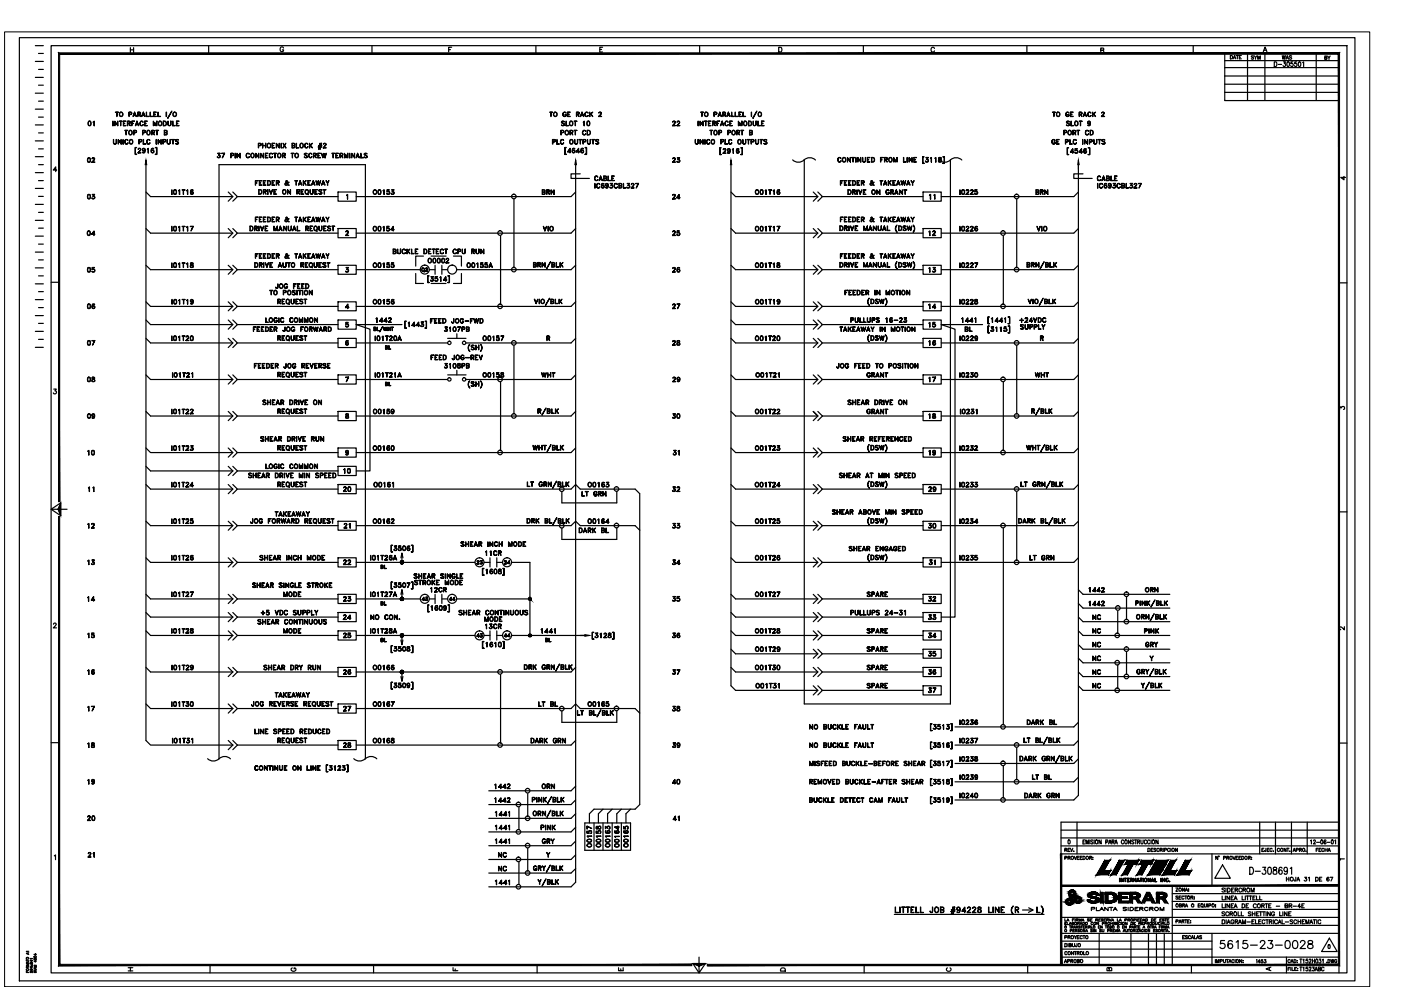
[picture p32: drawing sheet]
<svg xmlns="http://www.w3.org/2000/svg" width="297mm" height="210mm" viewBox="0 0 297 210" stroke-linecap="round" stroke-linejoin="round" font-family="sans-serif">
<g fill="none" stroke="#000" stroke-width=".25">
<path d="M4.1 8h283.2v200h-283.2zM7.5 19.8h1.7M7.5 16.4h1.7M7.5 13h1.7M7.5 9.7h1.7M8.2 18.1h1M8.2 14.7h1M8.2 11.3h1M10.8 9.7h274.8v196.6h-274.8zM27.6 10.1v1M27.6 10.6h.7M28.3 10.1v1"/>
<path d="M44.2 9.7v1.6M60.1 10.2a.37 .37 0 0 0-.4-.3 .37 .37 0 0 0-.3 .4v.3a.36 .36 0 0 0 .4 .4 .36 .36 0 0 0 .3-.4h-.2M78.9 9.7v1.6M95.1 10.5h.4M95.8 10h-.7v1M113.6 9.7v1.6M127.2 10.5h.4M127.8 10h-.6v1h.6M148.3 9.7v1.6M165.1 10h.3a.54 .54 0 0 1 .4 .5 .54 .54 0 0 1-.4 .5h-.3zM183 9.7v1.6M198.1 10.3a.37 .37 0 0 0-.4-.3 .37 .37 0 0 0-.3 .4v.3a.37 .37 0 0 0 .3 .3 .37 .37 0 0 0 .4-.2"/>
<path d="M217.7 9.7v1.6M233.4 10.7l.5-.1 .1-.3-.6-.1v1l.6-.1v-.4h-.2M253 9.7v1.6M259.7 19.6h24.2M259.7 17.9h24.2M259.7 16.1h24.2M259.7 14.3h24.2M259.7 12.9h24.2M260.9 11.8a.37 .37 0 0 1 .4 .3 .37 .37 0 0 1-.4 .4zM261.5 12.5l.2-.7 .3 .7M261.6 12.3h.3M262.1 11.8h.5"/>
<path d="M262.3 11.8v.7M262.8 12.1h.2M263.2 11.8h-.4v.7h.4M264.5 11.3v10M265.8 11.9h-.5l.5 .4-.1 .2-.4-.1M265.9 11.8l.3 .4v.4M266.5 11.8l-.3 .4M266.7 12.6v-.8l.2 .8 .3-.8v.8M267.8 11l.4-1 .4 1M268 10.7h.5M268.2 11.3v10M270.2 13.1a.51 .51 0 0 1 .5 .5 .51 .51 0 0 1-.5 .5z"/>
<path d="M271 13.7h.7M271.9 11.8l.1 .8 .2-.8 .2 .8 .1-.8M272.1 13.1h.4l-.2 .4a.3 .3 0 0 1 .3 .4 .3 .3 0 0 1-.6 0M272.7 12.6l.2-.8 .3 .8M272.8 12.3h.3M273 13.2l.1-.1a.58 .58 0 0 1 0 1l-.3-.4zM273.9 11.9l-.5-.1-.1 .2 .5 .2 .1 .2-.2 .2-.4-.2M274.1 13.1h-.4v.4a.3 .3 0 0 1 .4 .1 .3 .3 0 0 1 0 .4 .3 .3 0 0 1-.5-.1M274.9 13.1h-.4v.4a.3 .3 0 0 1 .4 .1 .3 .3 0 0 1 0 .4 .3 .3 0 0 1-.5-.1M275.4 13.2l.1-.1a.58 .58 0 0 1 0 1l-.2-.4zM276.2 13.3l.2-.2v1M279.1 11.3v10"/>
<path d="M280.9 12.2h.4v-.3h-.4v.7l.4-.1-.1-.3M281.5 11.9l.3 .3v.4M282 11.9l-.2 .3M283.9 11.3h-24.2v10h24.2M7.5 33.2h1.7M7.5 39.9h1.7M7.5 36.6h1.7M7.5 29.9h1.7M7.5 26.5h1.7M7.5 23.1h1.7M8.2 34.9h1M8.2 38.3h1"/>
<path d="M8.2 31.6h1M8.2 28.2h1M8.2 24.8h1M8.2 21.4h1M12 36.1h-.7l.5-.7v1M18.7 33.5a.43 .43 0 0 1 .5 .4 .43 .43 0 0 1-.5 .5l-.2-.4zM18.7 34.3h.4M18.7 33.6h.4M18.7 33.5l-.1 .4 .1 .5M18.8 25.7a.48 .48 0 0 1 .6 .4 .48 .48 0 0 1-.3 .6l-.4-.2zM18.8 26.6h.4M18.8 25.8h.4"/>
<path d="M18.8 25.7l-.1 .4 .1 .5M19 33.5l.1 .4-.1 .5M19.1 25.7l.2 .4-.2 .5M19.5 34.4h.6h-.6l.5-.7-.1-.2-.4 .1a.29 .29 0 0 1 .3-.1 .29 .29 0 0 1 .3 .2l-.6 .7M19.7 25.9l.3-.2v1l-.1-.9zM23.9 25.7l.1 1zM24 29.6l.1 .8 .2 .1 .3-.1 .1-.8-.1 .9-.5-.1zM24.3 25.7l.6 .8 .1-.8v1l-.6-.8-.1 .8zM24.5 23.8h.6zM24.8 23.8v.9v-.9M25.1 29.6l.6 .8v-.8v1l-.6-.9v.9zM25.3 25.7h.6z"/>
<path d="M25.6 25.7v1v-1M26.1 29.6v1zM26.2 25.7h.5zM26.2 25.7v1h.5l-.5-.1M26.2 26.1h.3l-.3 .1M26.5 27.6l.6 .1zM26.5 29.7l.4-.1 .2 .2a.37 .37 0 0 0-.5 0 .37 .37 0 0 0 0 .5 .37 .37 0 0 0 .5 0v.1a.45 .45 0 0 1-.6-.1 .45 .45 0 0 1 0-.6zM26.7 27.7v.9l.1-.9M27.1 26.1h.4l.1-.2-.5-.2-.1 1v-1l.6 .1v.3l-.5 .1M27.3 26.2l.3 .5-.3-.5M27.4 24.2h.5v-.3l-.5-.1-.1 .9v-.9l.6 .1-.1 .4h-.4M27.6 29.6a.44 .44 0 0 1 .6 .5 .44 .44 0 0 1-.7 .3l-.1-.4z"/>
<path d="M27.9 25.7h.6h-.5v1zM28 26.1h.3l-.3 .1M28.3 24.5h.5M28.4 28.1h.4v-.4h-.4l-.1 .9v-1l.6 .1v.4h-.5M28.5 23.8l.4 .9-.4-.8-.3 .8zM28.7 31.3h.3h-.3v1.4l.3 .1h-.3zM28.8 26.4h.5M29 25.7l.4 1-.4-.8-.3 .8zM29.3 24.2h.4v-.3l-.4-.1-.1 .9v-.9l.6 .1-.1 .3-.4 .1M29.3 32.4h.6h-.6l.5-.7-.1-.2-.4 .1 .4-.2 .1 .3-.5 .7M29.5 24.3l.3 .4-.3-.4M29.5 30h.5v-.3l-.5-.1v1v-1l.5 .1v.3l-.5 .1"/>
<path d="M29.8 25.7h.4l.2 .2a.33 .33 0 0 0-.4-.2 .33 .33 0 0 0-.3 .4v.2a.34 .34 0 0 0 .3 .3 .34 .34 0 0 0 .4-.2 .35 .35 0 0 1-.4 .3 .35 .35 0 0 1-.3-.4zM30.1 24.5h.6M30.2 24.5h.4M30.2 31.8l.3 .2 .2-.2-.2 .2M30.2 31.7l.2-.2 .3 .2M30.3 28.1h.4v-.4h-.4l-.1 .9v-1l.6 .1-.1 .4h-.4M30.3 32.3h.3M30.4 29.6v.9l.5 .1h-.5zM30.4 23.8l.4 .9-.4-.8-.4 .8zM30.4 31.5l-.2 .2 .2 .3M30.5 31.5l.2 .3-.1 .6M30.7 25.7h.5h-.5v.9l.5 .1h-.5z"/>
<path d="M30.7 26.1h.3l-.3 .1M30.7 31.9a.3 .3 0 0 1-.4 .1 .3 .3 0 0 1 0-.5 .3 .3 0 0 1 .4 .1v.6l-.2 .2-.3-.1 .1 .1M30.9 33.9v123.1l1 1h17.5M30.9 34.9h.1M31 23.8l.1 .9h.5h-.6zM31.2 31.6l.3-.2v1l-.1-.9zM31.3 29.6h.3l.2 .2a.37 .37 0 0 0-.6 0 .37 .37 0 0 0 .1 .5 .37 .37 0 0 0 .5 0v.1a.47 .47 0 0 1-.7-.1 .47 .47 0 0 1 .2-.7zM31.8 23.8l.1 .9h.5h-.6zM32.1 32.2l.2 .2 .3-.2M32.1 32l.2-.1 .3 .1M32.2 28.1h.5v-.4h-.5v.9v-1l.5 .1v.4h-.5M32.2 31.5h.4"/>
<path d="M32.3 31.5l-.2 .6 .2 .3M32.3 31.9l-.2 .2M32.4 31.9l.2 .2-.2 .3M32.5 28.1l.3 .5zM32.5 25.7l.4 .8 .4-.8v1l-.1-.8-.3 .8-.3-.8-.1 .8zM32.5 31.5h.1a.45 .45 0 0 0-.6 .4 .45 .45 0 0 0 .5 .5l.1-.1a.31 .31 0 0 0-.1-.4 .31 .31 0 0 0-.4 0M32.6 23.8h.5h-.5v.9h.5h-.5zM32.6 24.2h.3l-.3 .1M32.9 31.3h.4v1.5h-.4l.3-.1v-1.4zM33 27.6l.6 .1zM33.1 29.6v1zM33.3 27.7v.9v-.9"/>
<path d="M33.5 23.8v.9h.5h-.5zM33.5 29.6l.6 .8 .1-.8v1l-.6-.9-.1 .9zM34.6 30h.5v-.3l-.5-.1-.1 1v-1l.6 .1v.3l-.5 .1M34.6 25.7h.4a.51 .51 0 0 1 .3 .5 .51 .51 0 0 1-.3 .5h-.4zM34.7 25.7a.49 .49 0 0 1 .5 .3 .49 .49 0 0 1-.1 .6h-.4zM34.9 28.1h.4v-.4h-.4v.9l.4-.1v-.3l-.4-.1M35.2 28.1l.2 .2v.2l-.6 .1v-1l.6 .1v.3l-.2 .1M35.2 23.8l.1 .9zM35.4 29.6l.1 .7 .2 .2 .4-.2v-.7v.7l-.2 .2-.4-.1zM35.6 25.7v.7l.3 .2 .3-.1v-.8l-.1 .9-.5-.1zM36.4 29.6h.6zM36.4 23.6l-.8 1.4z"/>
<path d="M36.6 25.7l.1 .9 .5 .1h-.6zM36.7 29.6v1zM37.3 29.6l.5 .1h-.5v.2l.5 .3v.3l-.6-.1h.6l-.1-.3-.4-.2zM37.4 25.7h.6h-.5v.9l.5 .1h-.6zM37.5 26.1h.2l-.2 .1M46.1 33.3l.1 .1M46.5 32.9l.2 .2-.2 .3M46.6 32.5h-.5h.6l-.3 .4a.3 .3 0 0 1 .3 .3 .3 .3 0 0 1-.4 .3l-.2-.2 .3 .1 .3-.2M46.6 32.5l-.3 .4 .4 .2M47.6 32.5l-.5 1 .5-1h-.6h.6M49 33h.4v-.4l-.4-.1-.1 1v-1l.6 .1-.1 .4h-.4M49.8 32.5l.1 1z"/>
<path d="M50.2 32.5l.6 .8 .1-.8v1l-.6-.9-.1 .9zM52.3 32.6l.4-.1 .2 .2a.34 .34 0 0 0-.4-.2 .34 .34 0 0 0-.3 .3v.3a.34 .34 0 0 0 .3 .3 .34 .34 0 0 0 .4-.2 .35 .35 0 0 1-.4 .3 .35 .35 0 0 1-.3-.4zM53.3 32.6l.2-.1a.45 .45 0 0 1 .4 .5 .45 .45 0 0 1-.6 .4l-.1-.3zM54.1 38.3h.6h-.5v1zM54.2 38.8h.3h-.3M54.2 32.5l.6 .8 .1-.8v1l-.6-.9-.1 .9zM54.8 30.8h.5v-.3l-.5-.1v1v-1l.5 .1v.3l-.5 .1M55 38.3h.5h-.5v.9l.5 .1h-.5zM55 38.8h.3h-.3M55.2 32.5l.6 .8 .1-.8v1l-.6-.9-.1 .9zM55.7 30.4v1zM55.7 30.8h.6"/>
<path d="M55.7 30.9h.6M55.8 38.3h.6h-.5v.9l.5 .1h-.6zM55.9 38.8h.3h-.3M56.3 32.5h.5h-.5v.9l.5 .1h-.5zM56.3 30.4v1zM56.3 33h.3h-.3M56.7 38.3h.4a.54 .54 0 0 1 .3 .5 .54 .54 0 0 1-.3 .5h-.4zM56.8 38.3h.3a.51 .51 0 0 1 0 .9h-.3zM57.2 32.6l.4-.1 .2 .2-.2-.2a.45 .45 0 0 0-.5 .4 .45 .45 0 0 0 .3 .5l.4-.2-.2 .3a.52 .52 0 0 1-.5-.3 .52 .52 0 0 1 .1-.6zM57.7 38.3h.6zM57.7 38.3v1h.6l-.6-.1M57.7 38.8h.3h-.3"/>
<path d="M57.7 30.4h.6h-.6v1h.6l-.6-.1M57.7 30.8h.3l-.3 .1M58 32.5h.6zM58.3 32.5v1v-1M58.6 30.4l.6 .8v-.8v1l-.6-.9v.9zM58.6 38.8l.5-.1v-.3l-.5-.1v1v-1l.5 .1v.4h-.5M58.8 38.8l.4 .5-.3-.5M59 32.5a.44 .44 0 0 1 .6 .5 .44 .44 0 0 1-.7 .3l-.1-.5zM59.6 30.4v1zM59.9 33l.5-.1v-.3l-.5-.1v1v-1l.6 .1-.1 .4h-.5M60 30.4l.6 1zM60.2 33l.3 .5-.3-.5"/>
<path d="M60.6 30.4l-.6 1zM60.7 38.4h.2M60.7 38.3a.83 .83 0 0 0 .6 .9v.1a.89 .89 0 0 1-.6-1h.2v.2l-.4 .4v.3h.4l.2-.5 .2-.1-.2 .1M60.8 38.3v.3l-.4 .4a.3 .3 0 0 0 .3 .3 .3 .3 0 0 0 .3-.3l.2-.3M61.7 32.5h.6zM62 30.8h.4v-.3l-.4-.1v.9h.4v-.4h-.4M62 32.5v1v-1M62.3 30.8l.2 .2v.3l-.6 .1v-1l.6 .1v.2l-.2 .2M62.5 38.3h.6zM62.8 38.3v1v-1M62.8 30.4l.1 .9 .5 .1h-.6zM63.4 39h.5"/>
<path d="M63.6 38.3l.4 1-.4-.9-.3 .9zM63.8 30.4a.44 .44 0 0 1 .5 .5 .44 .44 0 0 1-.6 .3l-.1-.4zM64.3 38.3v1zM64.3 38.8l.6-.5-.6 .6M64.5 38.7l.4 .6-.4-.6M64.5 32.6l.3-.1 .4 .1a.31 .31 0 0 0-.4-.1 .31 .31 0 0 0-.2 .3l.4 .2 .2 .3-.3 .2-.4-.2a.3 .3 0 0 0 .4 .1 .3 .3 0 0 0 .2-.3l-.5-.3zM64.7 30.5l.4-.1 .1 .2a.37 .37 0 0 0-.5 0 .37 .37 0 0 0 .1 .5 .37 .37 0 0 0 .5 0l-.1 .1a.45 .45 0 0 1-.6-.1 .45 .45 0 0 1 .1-.6zM65.3 38.3h.5zM65.3 38.3v1h.5l-.5-.1M65.3 38.8h.3h-.3M65.5 32.6l.4-.1 .2 .2a.34 .34 0 0 0-.3-.2 .34 .34 0 0 0-.3 .3v.3a.34 .34 0 0 0 .3 .3 .34 .34 0 0 0 .3-.2 .35 .35 0 0 1-.4 .3 .35 .35 0 0 1-.3-.4zM65.6 30.4l.1 1z"/>
<path d="M65.8 30.8l.5 .6-.5-.6M66.1 39h.6M66.2 39h.4M66.2 30.4l-.5 .6zM66.4 38.3l.4 1-.4-.9-.4 .9zM66.5 33l.5-.1v-.3l-.5-.1v1v-1l.5 .1v.4h-.5M66.7 33l.4 .5-.3-.5M67 38.3l.2 .8 .3-.8 .2 .8 .3-.8-.3 1-.2-.9-.3 .9zM67.4 32.5h.5h-.5v.9l.5 .1h-.5zM67.4 33h.3h-.3M67.5 31.1l.7 .1zM67.6 30.8l.6 .1z"/>
<path d="M67.9 30.4l-.3 1.3zM68.2 30.4l-.4 1.3zM68.2 32.5l.3 .8 .2-.8 .2 .8 .3-.8-.3 1-.2-.9-.2 .9zM68.2 39h.6M68.3 39h.4M68.5 38.3l.4 1-.4-.9-.3 .9zM68.6 31.3l.6 .1h-.7l.6-.7-.2-.3-.3 .2a.29 .29 0 0 1 .3-.2 .29 .29 0 0 1 .2 .3l-.5 .7M69.4 38.8l.4-.5-.3 .5v.5l-.1-.5-.3-.5 .4 .5M70.4 32.5h.6zM70.6 32.5v1l.1-1M71.2 32.5h.6h-.6v.9l.6 .1h-.6zM71.2 33h.3h-.3"/>
<path d="M72.1 33l.5-.1v-.3l-.5-.1v1v-1l.5 .1v.4h-.5M72.3 33l.4 .5-.3-.5M73 32.5l.4 .8 .3-.8v1v-.8l-.3 .8-.3-.8-.1 .8zM74.1 32.5l.1 1zM74.5 32.5l.6 .8 .1-.8v1l-.6-.9-.1 .9zM75.6 33.2h.5M75.8 32.5l.4 1-.4-.9-.3 .9zM76.5 32.5v.9l.5 .1h-.5zM77.2 32.6l.2-.1 .5 .1h-.6l.6 .6-.3 .3-.4-.2h.6v-.2l-.5-.3zM116.5 23.8h.6zM116.8 23.8v.9zM117.2 30h.4l.1-.3-.5-.1-.1 1v-1l.6 .1v.3l-.5 .1"/>
<path d="M118.1 29.6v.9l.5 .1h-.5zM119 28.1h.4v-.4h-.4l-.1 .9v-1l.6 .1v.4h-.5M119 29.6h.3l.2 .2a.37 .37 0 0 0-.6 0 .37 .37 0 0 0 .1 .5 .37 .37 0 0 0 .5 0v.1a.47 .47 0 0 1-.7-.1 .47 .47 0 0 1 .2-.7zM119.1 25.7h.5l.1 .2-.4-.2-.2 .2 .4 .3 .2 .3-.3 .2-.4-.2a.31 .31 0 0 0 .4 .1 .31 .31 0 0 0 .2-.3l-.5-.3zM119.4 23.9l.4-.1 .3 .2a.37 .37 0 0 0-.4-.2 .37 .37 0 0 0-.3 .3v.3a.32 .32 0 0 0 .3 .3 .32 .32 0 0 0 .3-.3l-.2-.1h.3a.36 .36 0 0 1-.4 .4 .36 .36 0 0 1-.4-.3zM119.8 31.3h.3h-.3v1.4l.3 .1h-.3zM120 25.7l.1 .9 .5 .1h-.6zM120.4 23.8h.5zM120.4 23.8v.9h.5h-.5M120.4 24.2h.3l-.3 .1M120.4 32.1l.6 .1h-.6l.5-.8v1l-.1-.8-.4 .6M120.9 28.1h.5v-.4h-.5v.9v-1l.5 .1v.4h-.5"/>
<path d="M120.9 29.6a.44 .44 0 0 1 .6 .5 .44 .44 0 0 1-.6 .3l-.1-.4zM121.2 28.1l.3 .5-.3-.5M121.4 32.2l.2 .2 .3-.2M121.4 32l.2-.1 .3 .1M121.5 31.5h.3M121.5 31.5l-.1 .6 .1 .3M121.5 31.9l-.1 .2M121.7 31.9l.2 .2-.2 .3M121.7 25.7h.6zM121.7 27.6l.6 .1zM121.8 31.5a.48 .48 0 0 0-.6 .3 .48 .48 0 0 0 .4 .6 .3 .3 0 0 0 .3-.4 .3 .3 0 0 0-.5-.1M121.8 29.6l.1 .8 .2 .1 .3-.1 .1-.8-.2 .9-.4-.1z"/>
<path d="M122 25.7v1v-1M122 27.7v.9v-.9M122 34.9h.1M122 33.9v153.2l-.9 .9h-17.5M122.2 32.1l.7 .1h-.7l.5-.8v1l-.1-.8-.4 .6M122.3 24.2h.4v-.3l-.4-.1-.1 .9v-.9l.6 .1-.1 .3-.4 .1M122.5 24.3l.3 .4zM122.7 29.6h.7zM123 29.6v1l.1-1M123 36.9h-1.9v.9h3.9M123.1 24.5h.6M123.2 32.2l.2 .2 .3-.2"/>
<path d="M123.2 32l.2-.1 .3 .1M123.2 24.5h.5M123.3 31.5h.4M123.4 31.5l-.2 .6 .2 .3M123.4 23.8l.4 .9-.4-.8-.4 .8zM123.4 31.9l-.2 .2M123.5 31.9l.2 .2-.2 .3M123.6 27.8l.4-.2 .2 .3a.38 .38 0 0 0-.5-.2 .38 .38 0 0 0-.2 .5 .37 .37 0 0 0 .3 .4 .37 .37 0 0 0 .4-.2 .44 .44 0 0 1-.7 0 .44 .44 0 0 1 .1-.6zM123.6 31.5h.1a.48 .48 0 0 0-.6 .3 .48 .48 0 0 0 .3 .6 .3 .3 0 0 0 .3-.4 .3 .3 0 0 0-.5-.1M123.7 30h.4v-.3l-.4-.1-.1 1v-1l.6 .1-.1 .3-.4 .1M123.9 25.7l-.1 1v-.9l-.1 .1zM124 31.3h.4v1.5h-.4l.3-.1v-1.4z"/>
<path d="M124.1 23.9l.4-.1 .2 .2a.37 .37 0 0 0-.4-.2 .37 .37 0 0 0-.3 .3v.3a.37 .37 0 0 0 .3 .3 .37 .37 0 0 0 .4-.2 .38 .38 0 0 1-.4 .2 .38 .38 0 0 1-.3-.3zM124.5 27.6h.3a.51 .51 0 0 1 .4 .5 .51 .51 0 0 1-.4 .5h-.3zM124.5 25.7a.48 .48 0 0 1 .6 .4 .48 .48 0 0 1-.3 .6l-.3-.2zM124.5 26.6h.4M124.5 25.8h.4M124.5 27.7a.49 .49 0 0 1 .6 .2 .49 .49 0 0 1-.1 .6l-.5 .1zM124.5 29.6l.1 .8 .2 .1 .3-.1 .1-.8-.1 .9-.5-.1zM124.6 25.7l-.1 .4 .1 .5M124.9 25.7l.1 .4-.1 .5M125 23.8l.1 .9zM125.1 24.3l.6-.5-.6 .6M125.2 24.2l.5 .5-.4-.5"/>
<path d="M125.5 29.6h.6zM125.7 29.6v1l.1-1M126.1 38.9l.1 1zM126.2 37.5l.3-.2 .2 .3a.37 .37 0 0 0-.5-.1 .37 .37 0 0 0 0 .5 .37 .37 0 0 0 .5 .1v.1a.45 .45 0 0 1-.6-.1 .45 .45 0 0 1 .1-.6zM126.3 29.7l.2-.1 .5 .1h-.7l.7 .6v.1l-.3 .2-.4-.2a.31 .31 0 0 0 .4 .1 .31 .31 0 0 0 .1-.3l-.5-.3zM126.6 39l.4-.1 .2 .2a.37 .37 0 0 0-.5 0 .37 .37 0 0 0-.1 .5 .37 .37 0 0 0 .5 .1 .45 .45 0 0 1-.6 0 .45 .45 0 0 1 .1-.7zM127 24.7h.6h-.7l.6-.7-.2-.2-.3 .1 .3-.1 .2 .2-.5 .7M127.1 38.1h.5M127.1 38h.5M127.3 37.3l.4 1-.4-.8-.3 .8zM127.6 39.7l.2 .1 .3-.1M127.6 39.5l.2-.2 .3 .2"/>
<path d="M127.6 39h.4M127.7 38.9l-.1 .6 .1 .3M127.7 39.3l-.1 .2M127.8 39.3l.3 .2-.3 .3M128 38.9a.48 .48 0 0 0-.5 .4 .48 .48 0 0 0 .3 .6 .3 .3 0 0 0 .3-.5 .3 .3 0 0 0-.5 0M128.1 37.8l.4-.1v-.3h-.4v.9l.4-.1v-.3l-.4-.1M128.4 37.8l.2 .2v.2l-.6 .1v-1l.6 .1v.3l-.2 .1M128.4 39.3l.3 .1 .2-.1M128.4 39.1l.3-.2 .2 .2M128.5 39.8h.3M128.6 38.9l-.2 .3 .2 .2M128.7 38.9l.2 .3-.1 .6"/>
<path d="M128.9 37.3l.1 1h.5h-.6zM128.9 39.4a.3 .3 0 0 1-.4 0 .3 .3 0 0 1 0-.4 .3 .3 0 0 1 .4 0v.7l-.2 .2-.3-.2 .1 .1M128.9 39.2l-.2 .2M129.3 39.7l.2 .1M129.6 39.3a.32 .32 0 0 1 .3 .3 .32 .32 0 0 1-.2 .3 .32 .32 0 0 1-.4-.2l.4 .1 .2-.1M129.7 37.3h.6l-.5 .1v.9h.5h-.6zM129.7 39.3l.2 .2-.2 .3M129.8 37.8h.2h-.2M129.8 38.9h-.4h.5l-.3 .4M129.8 38.9l-.3 .4 .4 .2M130.3 39l.4-.1 .2 .2a.33 .33 0 0 0-.4-.2 .33 .33 0 0 0-.2 .4v.2a.34 .34 0 0 0 .2 .3 .34 .34 0 0 0 .4-.1 .39 .39 0 0 1-.5 .1 .39 .39 0 0 1-.2-.5zM131.3 39.4l.4-.1v-.3l-.4-.1v.9h.4v-.4h-.4"/>
<path d="M131.6 39.4l.2 .1v.3l-.6 .1v-1l.6 .1v.2l-.2 .2M132.2 38.9v.9l.5 .1h-.5zM132.9 39.7l.2 .1M133.2 39.3a.32 .32 0 0 1 .3 .3 .32 .32 0 0 1-.2 .3 .32 .32 0 0 1-.4-.2l.4 .1 .2-.1M133.3 39.3l.2 .2-.2 .3M133.4 38.9h-.4h.5l-.3 .4M133.4 38.9l-.3 .4 .4 .2M133.9 39.8l.6 .1h-.7l.6-.7-.2-.3-.3 .1v.1v-.1l.3-.1 .2 .3-.5 .7M135.3 38.9l-.4 1 .5-1h-.7h.6M142.6 34.4h.6h-.6l.5-.8-.3-.1-.2 .2a.28 .28 0 0 1 .3-.2 .28 .28 0 0 1 .3 .2l-.6 .7M142.6 26.6l.6 .1h-.6l.5-.7-.1-.3-.4 .2 .1-.2a.29 .29 0 0 1 .4 .1 .29 .29 0 0 1-.1 .4l-.4 .5M143.6 26.6l.5 .1h-.6l.6-.7-.2-.3-.3 .2v-.2h.3l.2 .3-.5 .7"/>
<path d="M143.6 34.3l.1 .1M143.8 33.8a.32 .32 0 0 1 .3 .3 .32 .32 0 0 1-.2 .3 .32 .32 0 0 1-.4-.2l.4 .2 .2-.2M143.9 33.9l.2 .2-.2 .3M144.1 33.5h-.5h.5l-.3 .4M144.1 33.5l-.4 .4h.3l.1 .2M147.4 29.6l.1 .8 .2 .1 .3-.1v-.8l-.1 .9-.5-.1zM148 25.7v1zM148.4 29.6l.6 .8 .1-.8v1l-.6-.9-.1 .9zM148.4 25.7l.6 .8 .1-.8v1l-.6-.8-.1 .8zM148.5 23.8h.6zM148.8 23.8v.9v-.9M149.3 25.7h.6z"/>
<path d="M149.4 29.6l.1 1zM149.6 25.7v1v-1M150 29.6h.3l.2 .2a.37 .37 0 0 0-.6 0 .37 .37 0 0 0 .1 .5 .37 .37 0 0 0 .5 0v.1a.47 .47 0 0 1-.7-.1 .47 .47 0 0 1 .2-.7zM150.2 25.7h.5zM150.2 25.7v1h.5l-.5-.1M150.2 26.1h.3l-.3 .1M150.5 27.6l.6 .1zM150.8 27.7v.9v-.9M151 29.6a.44 .44 0 0 1 .5 .5 .44 .44 0 0 1-.6 .3l-.1-.4zM151.1 26.1h.5v-.3l-.5-.1v1v-1h.5v.4l-.5 .1M151.3 26.2l.4 .5-.3-.5M151.4 24.2h.5v-.3l-.5-.1v.9v-.9h.4l.2 .1-.2 .4h-.4"/>
<path d="M152 25.7h.6h-.5v1zM152.1 26.1h.2l-.2 .1M152.3 24.5h.6M152.4 24.5h.4M152.4 28.1h.5v-.4h-.5v.9v-1l.6 .1-.1 .4h-.5M152.6 23.8l.4 .9-.4-.8-.4 .8zM152.6 31.3h.3l-.2 .1v1.4h.2h-.3zM152.8 26.4h.6M152.9 30h.4v-.3l-.4-.1-.1 1v-1l.6 .1-.1 .3-.4 .1M152.9 26.4h.4M153.1 25.7l.4 1-.4-.8-.4 .8zM153.3 24.2h.5v-.3l-.5-.1-.1 .9v-.9l.6 .1v.3l-.5 .1"/>
<path d="M153.3 32.5h.6h-.6l.5-.8-.3-.1-.2 .1a.28 .28 0 0 1 .3-.2 .28 .28 0 0 1 .3 .3l-.6 .7M153.5 24.3l.3 .4-.2-.4M153.7 29.6l.1 .9 .5 .1h-.6zM153.9 25.7h.3l.2 .2-.2-.2a.44 .44 0 0 0-.5 .5 .44 .44 0 0 0 .5 .4l.2-.2-.2 .3a.51 .51 0 0 1-.5-.4 .51 .51 0 0 1 .2-.6zM154.2 24.5h.5M154.3 31.9l.2 .2 .3-.2M154.3 31.7l.2-.1 .3 .1M154.3 32.4h.4M154.3 28.1h.5v-.4h-.5v.9v-1l.6 .1v.4h-.6M154.4 23.8l.4 .9-.4-.8-.3 .8zM154.4 31.6l-.1 .2 .1 .3M154.6 29.7l.3-.1 .2 .2a.37 .37 0 0 0-.5 0 .37 .37 0 0 0 0 .5 .37 .37 0 0 0 .6 0l-.1 .1a.45 .45 0 0 1-.6-.1 .45 .45 0 0 1 .1-.6z"/>
<path d="M154.6 31.6l.2 .2-.2 .7M154.7 25.7h.6h-.5v.9l.5 .1h-.6zM154.8 26.1h.2l-.2 .1M154.8 32a.3 .3 0 0 1-.5 0 .3 .3 0 0 1 0-.4 .3 .3 0 0 1 .5 .1l-.1 .8h-.3l-.1-.2v.2M154.8 31.8l-.2 .3M155 34.9h.1M155 33.9v111.5l1 1h17.4M155.1 23.8l.1 .9h.5h-.6zM155.3 31.7l.2-.2v1l-.1-.9zM155.9 23.8v.9h.5h-.5zM156.2 32.2l.2 .3 .3-.3M156.2 32.1l.2-.2 .3 .2"/>
<path d="M156.3 28.1h.4v-.4h-.4l-.1 .9v-1l.6 .1-.1 .4h-.4M156.3 31.6h.3M156.3 31.6l-.1 .6 .1 .3M156.3 31.9l-.1 .3M156.5 31.9l.2 .3-.2 .3M156.5 29.7a.42 .42 0 0 1 .7 .4 .42 .42 0 0 1-.7 .3zM156.5 28.1l.3 .5zM156.5 25.7l.4 .8 .4-.8v1v-.8l-.4 .8-.3-.8-.1 .8zM156.5 31.6h.1a.48 .48 0 0 0-.6 .3 .48 .48 0 0 0 .4 .6 .32 .32 0 0 0 .3-.3 .32 .32 0 0 0-.3-.3l-.2 .1M156.7 23.8h.5h-.5v.9h.5h-.5zM156.7 24.2h.3l-.3 .1M157.1 27.6l.5 .1z"/>
<path d="M157.1 31.3h.3v1.5h-.3h.3v-1.4zM157.3 27.7v.9l.1-.9M157.5 29.6l.1 .8 .1 .1 .3-.1 .1-.8-.1 .9-.5-.1zM157.5 23.8l.1 .9h.5h-.6zM158.4 29.6h.6zM158.7 29.6v1v-1M158.7 25.7a.51 .51 0 0 1 .7 .5 .51 .51 0 0 1-.7 .5zM158.8 25.7a.46 .46 0 0 1 .5 .5 .46 .46 0 0 1-.5 .4zM159 28.1h.4v-.4h-.4v.9l.4-.1v-.3l-.4-.1M159.3 28.1l.2 .1v.3l-.6 .1v-1l.6 .1v.3l-.2 .1M159.3 30h.5v-.3l-.5-.1v1v-1l.5 .1v.3l-.5 .1M159.3 23.8v.9z"/>
<path d="M159.7 25.7v.7l.2 .2 .3-.1 .1-.8v.7l-.2 .2-.4-.1zM160.2 29.6l.1 .8 .2 .1 .2-.1 .1-.8-.1 .9-.5-.1zM160.4 23.6l-.8 1.4zM160.7 25.7v.9l.5 .1h-.5zM161.1 29.6h.6zM161.4 29.6v1zM161.5 25.7h.5h-.5v.9l.5 .1h-.5zM161.5 26.1h.3l-.3 .1M161.9 29.7l.3-.1 .4 .1a.3 .3 0 0 0-.4-.1 .3 .3 0 0 0-.1 .3l.5 .3v.2l-.3 .2-.4-.2a.33 .33 0 0 0 .4 .1 .33 .33 0 0 0 .2-.3l-.4-.2zM168.1 33.9a1.87 1.87 0 0 0 2.7-.2 1.72 1.72 0 0 1 2.1 .2M170.5 33.9v115.4h31v-115.4M177.7 33.5l.4-.1 .2 .2a.34 .34 0 0 0-.4-.2 .34 .34 0 0 0-.2 .4v.2a.33 .33 0 0 0 .2 .3 .33 .33 0 0 0 .4-.2 .38 .38 0 0 1-.5 .2 .38 .38 0 0 1-.2-.5z"/>
<path d="M178.2 38.3h.5h-.5v1zM178.2 38.8h.3h-.3M178.7 33.5a.42 .42 0 0 1 .6 .4 .42 .42 0 0 1-.6 .3l-.1-.2zM179 38.3h.6zM179 38.3v1h.6l-.5-.1M179.1 38.8h.2h-.2M179.7 33.4l.6 .8v-.8v1l-.6-.9v.9zM179.9 38.3h.6h-.5v.9l.5 .1h-.6zM180 38.8h.2h-.2M180.6 33.4h.6zM180.8 38.3h.3a.51 .51 0 0 1 .4 .5 .51 .51 0 0 1-.4 .5h-.3zM180.8 38.3h.3a.51 .51 0 0 1 0 .9h-.3z"/>
<path d="M180.8 33.4v1l.1-1M181.4 33.4l.1 1zM181.7 38.3h.6zM181.7 38.3v1h.6l-.5-.1M181.8 38.8h.3h-.3M181.9 33.4l.6 .8v-.8v1l-.6-.9v.9zM182.7 38.8l.4-.1v-.3l-.4-.1-.1 1v-1l.6 .1-.1 .4h-.4M182.9 38.8l.3 .5-.3-.5M182.9 33.4l.1 .8 .1 .1 .3-.1 .1-.8-.1 .9-.5-.1zM183.9 33.4h.5h-.5v.9l.5 .1h-.5zM183.9 33.9h.3zM184.7 38.4h.2"/>
<path d="M184.7 38.3v.4l.6 .6-.6-.6v-.3l.1-.1 .2 .2-.4 .4v.3h.3l.3-.5 .1-.1-.1 .1M184.8 33.4a.51 .51 0 0 1 .6 .5 .51 .51 0 0 1-.6 .5zM184.8 33.4a.46 .46 0 0 1 .6 .5 .46 .46 0 0 1-.6 .4zM184.9 38.3v.3l-.5 .4a.32 .32 0 0 0 .3 .3 .32 .32 0 0 0 .4-.3l.1-.3M186.6 38.3h.6zM186.7 33.4h.5h-.5v1zM186.7 33.9h.3zM186.8 38.3l.1 1zM187.4 39h.6M187.5 39h.4M187.5 33.4l.6 .2-.1 .3h-.4l.5-.2-.1-.2-.4-.1v1zM187.7 38.3l.3 1-.3-.9-.4 .9z"/>
<path d="M187.8 33.9l.3 .5-.2-.5M188.3 38.3l.1 1zM188.4 38.8l.6-.5-.6 .6M188.5 38.7l.5 .6-.4-.6M188.5 33.5a.42 .42 0 0 1 .7 .4 .42 .42 0 0 1-.7 .3zM189.3 38.3h.6zM189.3 38.3v1h.6l-.5-.1M189.4 38.8h.3h-.3M189.5 33.4l.3 .8 .4-.8v1v-.8l-.4 .8-.3-.8v.8zM190.2 39h.6M190.2 39h.5M190.5 38.3l.3 1-.3-.9-.4 .9z"/>
<path d="M191 38.3l.3 .8 .2-.8 .3 .8 .2-.8-.2 1-.3-.9-.2 .9zM191.6 33.4v.9l.5 .1h-.5zM192.3 33.4l.1 1zM192.3 39h.6M192.4 39h.4M192.6 38.3l.4 1-.4-.9-.4 .9zM192.7 33.4l.6 .8 .1-.8v1l-.6-.9-.1 .9zM193.5 38.8l.3-.5-.3 .5v.5v-.5l-.4-.5 .4 .5M193.8 33.4h.5h-.5v1h.5l-.5-.1M193.8 33.9h.3zM195.6 33.2h.3l-.2 .1v1.3l.2 .1h-.3zM196.3 34.2l.1 .1"/>
<path d="M196.5 33.8a.32 .32 0 0 1 .3 .2 .32 .32 0 0 1-.2 .4 .32 .32 0 0 1-.4-.3l.4 .2 .2-.2M196.6 33.8l.2 .2-.2 .3M196.8 33.4h-.5h.5l-.3 .4M196.8 33.4l-.4 .4 .4 .2M197.3 33.6l.2-.2v1l-.1-.9zM198.2 33.6l.2-.2v1v-.9zM199 34.2l.2 .1M199.1 33.4a.44 .44 0 0 0 .4 .5v.4h-.4a.45 .45 0 0 1 .4-.6v-.3zM199.1 33.5h.4M199.1 33.9a1.71 1.71 0 0 0 2.4 0M199.1 33.4v.3a.38 .38 0 0 1 .4 .2 .38 .38 0 0 1 0 .4l-.3 .1a.31 .31 0 0 1-.2-.4 .31 .31 0 0 1 .4-.2l.1-.4M199.6 34.2l-.2 .1"/>
<path d="M199.9 33.2h.3v1.5h-.3l.3-.1v-1.3zM203.9 33.9a1.71 1.71 0 0 0-2.4 0M223.1 29.7l.4-.1 .2 .2a.41 .41 0 0 0-.5-.1 .41 .41 0 0 0-.1 .6 .41 .41 0 0 0 .5 .1l.1-.2-.2-.1h.2a.39 .39 0 0 1-.4 .4 .39 .39 0 0 1-.3-.5zM223.1 23.8h.6zM223.4 23.8v.9l.1-.9M224.1 29.6h.5h-.6v1M224.1 30h.3l-.3 .1M224.1 30.5l.5 .1zM225.6 28.1h.5v-.4h-.5v.9v-1l.5 .1v.4h-.5M225.9 30h.5v-.3l-.5-.1v1v-1l.5 .1v.3l-.5 .1M226.1 23.9l.3-.1 .3 .2a.34 .34 0 0 0-.4-.2 .34 .34 0 0 0-.3 .3v.3a.3 .3 0 0 0 .3 .3 .3 .3 0 0 0 .3-.3l-.2-.1h.3a.34 .34 0 0 1-.4 .4 .34 .34 0 0 1-.3-.3zM226.2 25.7h.3l.3 .2a.32 .32 0 0 0-.4-.2 .32 .32 0 0 0-.2 .3l.4 .2 .2 .3-.3 .2-.4-.2a.3 .3 0 0 0 .4 .1 .3 .3 0 0 0 .2-.3l-.6-.3z"/>
<path d="M226.3 31.3h.3l-.3 .1v1.4h.3h-.3zM226.8 29.6l.1 .9 .5 .1h-.6zM226.9 23.8h.6h-.5v.9h.5h-.6zM227 24.2h.3l-.3 .1M227.1 25.7v.9l.5 .1h-.5zM227.5 31.5l-.1 1v-.8l-.4 .5h.6h-.7zM227.5 28.1h.5v-.4h-.5v.9v-1l.5 .1v.4h-.5M227.7 29.6h.3l.2 .2a.34 .34 0 0 0-.4-.2 .34 .34 0 0 0-.2 .4v.2a.33 .33 0 0 0 .2 .3 .33 .33 0 0 0 .4-.2 .38 .38 0 0 1-.5 .2 .38 .38 0 0 1-.2-.5zM227.8 28.1l.3 .5-.3-.5M227.9 32.3l.1 .2M228.3 31.9l.2 .2-.2 .4M228.3 27.6l.6 .1z"/>
<path d="M228.5 32.1l-.3-.2h-.3l.1-.4h.4l-.4 .1v.3a.34 .34 0 0 1 .5 0 .34 .34 0 0 1-.1 .5 .34 .34 0 0 1-.5-.1l.3 .2 .3-.3M228.6 27.7v.9v-.9M228.6 33.9v134.7l-.9 1h-25.2M228.8 25.7h.6zM228.9 24.2h.4v-.3l-.4-.1-.1 .9v-.9l.6 .1-.1 .3-.4 .1M229.1 25.7v1zM229.1 24.3l.3 .4-.2-.4M229.3 31.5l-.1 1v-.8l-.3 .5h.6h-.7zM229.5 29.6l.1 1zM229.6 36.9h-1.9v.9h3.9M229.7 24.5h.6M229.8 24.5h.5"/>
<path d="M229.8 32.2l.2 .3 .3-.3M229.8 32.1l.2-.2 .3 .2M230 29.6l.5 .8 .1-.8v1l-.6-.9v.9zM230 23.8l.4 .9-.4-.8-.3 .8zM230 31.9l-.2 .3M230.1 31.9l.2 .3-.2 .3M230.2 31.6l.1 .1v-.1a.45 .45 0 0 0-.6 .4 .45 .45 0 0 0 .5 .5l.1-.2a.3 .3 0 0 0-.1-.3 .3 .3 0 0 0-.4 0M230.2 27.8l.4-.2 .2 .3a.37 .37 0 0 0-.5-.1 .37 .37 0 0 0-.1 .6 .37 .37 0 0 0 .6 0v.1a.45 .45 0 0 1-.7-.1 .45 .45 0 0 1 .1-.6zM230.3 31.6l-.4 .1-.1 .5 .2 .3M230.6 26.1l.3 .1 .2-.1M230.6 25.9l.3-.2 .2 .2M230.7 26.6h.4"/>
<path d="M230.7 23.9l.4-.1 .2 .2-.2-.2a.45 .45 0 0 0-.4 .4 .45 .45 0 0 0 .2 .5l.4-.2-.2 .2a.48 .48 0 0 1-.5-.3 .48 .48 0 0 1 .1-.5zM230.7 31.3h.4v1.5h-.4h.3v-1.4zM230.8 25.7l-.2 .3 .2 .2M231 25.7l.1 .3-.1 .6M231 30h.5v-.3l-.5-.1v1v-1l.5 .1v.3l-.5 .1M231.1 27.6a.51 .51 0 0 1 .7 .5 .51 .51 0 0 1-.7 .5zM231.1 26.1v.1a.3 .3 0 0 1-.5-.2 .3 .3 0 0 1 .5-.3 .49 .49 0 0 1 .1 .6 .49 .49 0 0 1-.5 .3M231.1 26l-.1 .2M231.2 27.7a.46 .46 0 0 1 .5 .4 .46 .46 0 0 1-.5 .5zM231.6 23.8l.1 .9zM231.7 24.3l.6-.5-.6 .6M231.8 24.2l.5 .5z"/>
<path d="M231.9 29.6l.1 .8 .2 .1 .3-.1v-.8l-.1 .9-.5-.1zM232.7 38.9v1zM232.7 37.5l.4-.2 .2 .3a.33 .33 0 0 0-.3-.2 .33 .33 0 0 0-.3 .3v.2a.34 .34 0 0 0 .3 .4 .34 .34 0 0 0 .3-.2 .39 .39 0 0 1-.5 .1 .39 .39 0 0 1-.1-.5zM232.8 29.6h.6zM233.1 29.6v1v-1M233.2 39l.4-.1 .2 .2a.37 .37 0 0 0-.6 0 .37 .37 0 0 0 0 .5 .37 .37 0 0 0 .5 .1 .45 .45 0 0 1-.6 0 .45 .45 0 0 1 .1-.7zM233.6 24.7h.6h-.7l.6-.8-.3-.1-.2 .2a.28 .28 0 0 1 .2-.2 .28 .28 0 0 1 .3 .2l-.5 .7M233.6 29.7l.2-.1 .5 .1h-.6v.2l.5 .3v.3l-.6-.1h.6v-.2l-.5-.2zM233.7 38.1h.5M233.7 38h.5M234 37.3l.3 1-.3-.8-.4 .8zM234.1 39.7l.3 .1 .3-.1"/>
<path d="M234.1 39.5l.3-.2 .3 .2M234.2 39h.4M234.3 38.9l-.2 .6 .2 .3M234.3 39.3l-.2 .2M234.5 39.3l.2 .2-.2 .3M234.6 38.9a.48 .48 0 0 0-.5 .4 .48 .48 0 0 0 .3 .6 .3 .3 0 0 0 .3-.5 .3 .3 0 0 0-.6 0M234.7 37.8l.4-.1v-.3h-.4v.9l.4-.1v-.3l-.4-.1M235 37.8l.2 .2v.2l-.6 .1v-1l.6 .1v.3l-.2 .1M235 39.3l.2 .1 .3-.1M235 39.1l.2-.2 .3 .2M235.1 39.8h.4M235.2 38.9l-.2 .3 .2 .2"/>
<path d="M235.3 38.9l.2 .3-.1 .6M235.5 39.4a.3 .3 0 0 1-.4 0 .3 .3 0 0 1 0-.4 .3 .3 0 0 1 .4 0v.7l-.2 .2-.3-.2 .1 .1M235.5 39.2l-.2 .2M235.5 37.3l.1 1h.5h-.6zM236 39.7l.1 .1M236.2 39.3a.34 .34 0 0 1 .3 .3 .34 .34 0 0 1-.2 .3 .34 .34 0 0 1-.4-.2l.4 .1 .2-.1M236.3 39.3l.2 .2-.2 .3M236.3 37.3h.6l-.6 .1v.9h.6h-.6zM236.3 37.8h.3h-.3M236.5 38.9h-.5h.5l-.3 .4M236.5 38.9l-.4 .4 .4 .2M236.9 39l.4-.1 .2 .2-.1-.1a.42 .42 0 0 0-.6 .5 .42 .42 0 0 0 .7 .2 .46 .46 0 0 1-.7 0 .46 .46 0 0 1 .1-.7z"/>
<path d="M237.9 39.4l.4-.1v-.3l-.4-.1v.9h.4v-.4h-.4M238.2 39.4l.2 .1v.3l-.6 .1v-1l.6 .1v.2l-.2 .2M238.8 38.9v.9l.5 .1h-.5zM239.6 39.7l.1 .1M239.8 39.3a.34 .34 0 0 1 .3 .3 .34 .34 0 0 1-.2 .3 .34 .34 0 0 1-.4-.2l.4 .1 .2-.1M239.9 39.3l.2 .2-.2 .3M240.1 38.9h-.5h.5l-.3 .4M240.1 38.9l-.4 .4 .4 .2M240.5 39.8l.6 .1h-.7l.6-.7-.2-.3-.3 .2v-.1l.3-.1 .2 .3-.5 .7M241.9 38.9l-.4 1 .5-1h-.7h.6M284.9 37.4v.7l-.6-.5h1M7.5 56.8h1.7"/>
<path d="M7.5 53.5h1.7M7.5 50.1h1.7M7.5 46.7h1.7M7.5 43.3h1.7M8.2 41.6h1M8.2 58.5h1M8.2 55.1h1M8.2 51.8h1M8.2 48.4h1M8.2 45h1M10.8 59.8h1.7M18.5 49.1l.2-.1a.45 .45 0 0 1 .5 .5 .45 .45 0 0 1-.5 .4z"/>
<path d="M18.7 56.8l.1-.1a.47 .47 0 0 1 .4 .5 .47 .47 0 0 1-.5 .4l-.2-.3zM18.7 57.6h.4M18.7 56.8h.4M18.7 49.9h.3M18.7 49.1h.3M18.7 41.3a.43 .43 0 0 1 .5 .4 .43 .43 0 0 1-.5 .4l-.2-.3zM18.7 41.3h.4M18.7 56.8l-.1 .3 .1 .5M18.7 49l-.2 .4 .2 .5M18.7 41.3l-.1 .3 .1 .5M19 49l.1 .4-.1 .5M19 56.8l.1 .3-.1 .5"/>
<path d="M19 41.3a.44 .44 0 0 1 .2 .5 .44 .44 0 0 1-.5 .3M19.5 57.6h.1M19.5 42l.1 .1M19.7 41.6l.4-.4h-.5l.4 .1-.3 .3 .4 .2M19.7 41.6h.3a.33 .33 0 0 1 0 .5 .33 .33 0 0 1-.5-.1l.3 .1 .3-.2M19.9 57.1l.2 .2-.2 .3M19.9 41.6l.2 .3-.2 .2M19.9 49v.9v-.8l-.4 .6h.6h-.7zM20.1 57.3l-.3-.2h-.3l.1-.4h.4l-.4 .1v.3a.34 .34 0 0 1 .4 .1 .34 .34 0 0 1 0 .4 .34 .34 0 0 1-.5-.1l.3 .1 .3-.2M30.9 48.5l1 .9h17.5M30.9 40.7l1 1h17.5M30.9 56.2l1 1h17.5"/>
<path d="M36.4 55.7v1zM36.4 48v1zM36.4 40.2v1zM36.9 55.8l.2-.1a.52 .52 0 0 1 .3 .5 .52 .52 0 0 1-.3 .5l-.3-.2zM36.9 56.6h.4M36.9 55.8h.4M36.9 48a.48 .48 0 0 1 .6 .4 .48 .48 0 0 1-.3 .6l-.4-.2zM36.9 48.9h.4M36.9 48.1h.4M36.9 40.3a.48 .48 0 0 1 .6 .3 .48 .48 0 0 1-.3 .6l-.4-.2zM36.9 41.1h.4M36.9 40.3h.4"/>
<path d="M37 55.8l-.2 .4 .2 .5M37 48l-.2 .4 .2 .5M37 40.3l-.2 .4 .2 .5M37.3 55.8l.1 .4-.1 .5M37.3 48l.1 .4-.1 .5M37.3 40.3l.1 .4-.1 .5M37.8 55.9l.3-.2v1l-.1-.9zM37.8 48.2l.3-.2v1l-.1-.9zM37.8 40.4l.3-.2v1l-.1-.9zM38.6 55.7l.6 .1zM38.6 48h.6zM38.6 40.2l.6 .1z"/>
<path d="M38.9 55.8v.9v-.9M38.9 48v1v-1M38.9 40.3v.9v-.9M39.5 55.9l.3-.2v1v-.9zM39.5 48.2l.3-.2v1v-.9zM39.5 40.4l.3-.2v1v-.9zM40.4 56.6l.1 .1M40.4 55.8v.3l.5 .2v.3h-.5v-.3l.5-.3v-.2zM40.4 55.8h.5M40.4 41l.3 .2 .2-.2M40.4 40.8l.3-.1 .2 .1M40.5 55.8v.3l.5 .3-.2 .3h-.4l-.1-.3 .6-.3v-.3"/>
<path d="M40.5 40.3h.4M40.6 40.3l-.2 .6 .2 .3M40.6 40.7l-.2 .2M40.8 40.7l.1 .2-.1 .3M40.9 40.3a.48 .48 0 0 0-.6 .3 .48 .48 0 0 0 .4 .6 .3 .3 0 0 0 .2-.4 .3 .3 0 0 0-.5 0M40.9 48l-.4 1 .5-1h-.7h.6M40.9 56.6l-.1 .1M48.4 56.2l1 1-1 1M48.4 48.5l1 .9-1 1M48.4 40.7l1 1-1 1M49.4 56.2l.9 1-.9 1M49.4 48.5l.9 .9-.9 1"/>
<path d="M49.4 40.7l.9 1-.9 1M50.3 49.4h21.4M50.3 41.7h21.4M50.3 57.2h21.4M53 47.9a.51 .51 0 0 1 .6 .5 .51 .51 0 0 1-.6 .5zM53 48a.46 .46 0 0 1 .6 .4 .46 .46 0 0 1-.6 .5zM54 55.7a.51 .51 0 0 1 .7 .5 .51 .51 0 0 1-.7 .5zM54 48.4h.5v-.4h-.5v.9v-1l.5 .1v.4l-.5 .1M54.1 55.7a.46 .46 0 0 1 .5 .5 .46 .46 0 0 1-.5 .4zM54.1 46h.6l-.5 .1v.9zM54.1 53.8h.6h-.5v1zM54.2 46.5h.3l-.3 .1"/>
<path d="M54.2 54.3h.3zM54.2 48.5l.4 .4-.3-.4M54.9 40.2a.51 .51 0 0 1 .6 .5 .51 .51 0 0 1-.6 .5zM54.9 47.9v1zM54.9 40.2a.46 .46 0 0 1 .6 .5 .46 .46 0 0 1-.6 .4zM55 46h.5l-.5 .1v.9h.5h-.5zM55 55.7l.6 .2-.1 .2-.5 .1 .5-.2v-.2l-.5-.1v1zM55 53.8h.5h-.5v.9l.5 .1h-.5zM55 46.5h.3l-.3 .1M55 54.3h.3zM55.2 47.9l.4 .9 .3-.9-.3 1zM55.2 56.2l.4 .5-.3-.5"/>
<path d="M55.8 46h.6l-.5 .1v.9h.5h-.6zM55.8 53.8h.6h-.5v.9l.5 .1h-.6zM55.9 46.5h.3l-.3 .1M55.9 55.7v1zM55.9 54.3h.3zM55.9 40.7l.4-.1v-.3l-.4-.1-.1 1v-1l.6 .1-.1 .4h-.4M56.1 40.7l.3 .5-.3-.5M56.2 55.7l.4 .8 .3-.8-.3 1zM56.2 47.9l.6 .1zM56.2 47.9v1h.6h-.5M56.3 48.4h.3l-.3 .1M56.7 46h.4a.54 .54 0 0 1 .3 .5 .54 .54 0 0 1-.3 .5h-.4z"/>
<path d="M56.7 53.8h.4a.54 .54 0 0 1 .3 .5 .54 .54 0 0 1-.3 .5h-.4zM56.7 40.2l.1 1zM56.8 46.1a.49 .49 0 0 1 .5 .2 .49 .49 0 0 1-.1 .6l-.4 .1zM56.8 53.8a.49 .49 0 0 1 .5 .3 .49 .49 0 0 1-.1 .6h-.4zM57.1 40.2l.3 .8 .4-.8-.4 1zM57.2 55.7h.6h-.5v.9l.5 .1h-.6zM57.3 56.2h.3zM57.7 46l.6 .1zM57.7 46v1h.6h-.6M57.7 46.5h.3l-.3 .1M57.7 53.8h.6h-.6v1h.6l-.6-.1M57.7 54.3h.3z"/>
<path d="M58.1 40.2h.5h-.5v.9l.5 .1h-.5zM58.1 47.9l.3 .9 .4-.9v1v-.7l-.4 .7-.3-.7v.7zM58.1 40.7h.3h-.3M58.6 53.8h.5l.1 .2-.1 .3h-.5l.5-.2v-.2l-.5-.1v1zM58.6 46.5h.5v-.4h-.5v.9v-1l.5 .1v.4l-.5 .1M58.8 46.6l.4 .4-.3-.4M58.8 54.3l.4 .5-.3-.5M59.1 56.4h.5M59.2 48.7h.5M59.2 48.6h.5M59.4 55.7l.3 1-.3-.9-.4 .9zM59.4 47.9l.4 1-.4-.8-.3 .8z"/>
<path d="M60 55.7v.7l.3 .2 .3-.2 .1-.7v.7l-.2 .2-.5-.1zM60.1 40.2h.1a.47 .47 0 0 1 .4 .5 .47 .47 0 0 1-.5 .4l-.2-.3zM60.1 47.9l.6 .9v-.9v1l-.5-.8-.1 .8zM60.7 46.1h.2M60.7 53.9l.1-.1 .1 .2-.5 .5a.3 .3 0 0 0 .3 .3 .3 .3 0 0 0 .3-.2l.2-.4M60.7 46.1a.83 .83 0 0 0 .6 .9 .89 .89 0 0 1-.6-.9h.2v.2l-.4 .3v.3h.4l.2-.5h.2l-.2 .1M60.7 53.8a.83 .83 0 0 0 .6 .9v.1a.89 .89 0 0 1-.6-1h.2v.2l-.4 .4v.3h.4l.2-.5 .2-.1-.2 .1M60.8 46.1v.3l-.4 .4a.3 .3 0 0 0 .3 .2 .3 .3 0 0 0 .3-.2l.2-.4M60.9 55.7h.6zM61 40.2l.6 .8v-.8v1l-.6-.9v.9zM61.1 47.9l.1 .7 .2 .3 .3-.1 .1-.9v.7l-.2 .3h-.3l-.2-.3zM61.2 55.7v1l.1-1"/>
<path d="M61.8 55.8a.42 .42 0 0 1 .7 .4 .42 .42 0 0 1-.7 .3zM62.1 48.7h.6M62.2 48.6h.4M62.4 47.9l.4 1-.4-.8-.4 .8zM62.5 46l.6 .1zM62.5 53.8h.6zM62.8 46.1v.9v-.9M62.8 53.8v1v-1M63 40.7l.5-.1v-.3l-.5-.1-.1 1v-1l.6 .1v.4h-.5M63 47.9l.1 1h.5h-.6zM63.2 40.7l.3 .5-.3-.5M63.4 46.8h.5"/>
<path d="M63.4 54.6h.5M63.4 54.5h.5M63.6 46l.4 1-.4-.8-.3 .8zM63.6 53.8l.4 1-.4-.8-.3 .8zM63.8 55.7l.6 .2-.1 .3h-.5l.5-.2v-.2l-.5-.1v1zM63.8 40.2h.6h-.5v.9l.5 .1h-.6zM63.9 40.7h.3h-.3M64.1 56.2l.3 .5-.3-.5M64.3 46v1zM64.3 53.8v1zM64.3 46.6l.6-.6-.6 .6M64.3 54.3l.6-.5-.6 .6"/>
<path d="M64.5 46.5l.4 .5-.4-.5M64.5 54.2l.4 .6-.4-.6M64.7 55.7h.6h-.5v.9l.5 .1h-.6zM64.8 56.2h.2zM64.9 40.2h.1a.47 .47 0 0 1 .4 .5 .47 .47 0 0 1-.5 .4l-.2-.3zM64.9 48.4h.4v-.4h-.4l-.1 .9v-1l.6 .1-.1 .4-.4 .1M65.1 48.5l.3 .4zM65.1 41l.3 .3zM65.3 46l.5 .1zM65.3 46v1h.5h-.5M65.3 46.5h.3l-.3 .1M65.3 53.8h.5h-.5v1h.5l-.5-.1"/>
<path d="M65.3 54.3h.3zM65.7 40.2l.1 .7 .2 .2 .3-.1 .1-.8-.1 .9-.5-.1zM65.7 47.9h.6l-.5 .1v.9h.5h-.6zM65.8 48.4h.2l-.2 .1M66 56.5l.3 .3zM66.1 46.8h.6M66.1 54.6h.6M66.2 46.8h.4M66.2 54.5h.4M66.4 46l.4 1-.4-.8-.4 .8zM66.4 53.8l.4 1-.4-.8-.4 .8zM66.6 55.7l.1 .8 .2 .1 .2-.1 .1-.8-.1 .9-.5-.1z"/>
<path d="M66.6 48.1a.43 .43 0 0 1 .6 0 .43 .43 0 0 1 0 .6 .43 .43 0 0 1-.6 .1zM66.8 40.2h.5h-.5v1h.5l-.5-.1M66.8 40.7h.3h-.3M67 46l.2 .9 .3-.9 .2 .9 .3-.9-.3 1-.2-.8-.3 .8zM67 53.8l.2 .8 .3-.8 .2 .8 .3-.8-.3 1-.2-.8-.3 .8zM67 48.8l.2 .2zM67.6 55.7h.6h-.6v.9l.6 .1h-.6zM67.6 47.9v.7l.3 .3 .3-.1v-.9l-.1 1-.5-.1zM67.6 56.2h.3zM67.7 40.2l.5 .1-.4-.1-.2 .2a.56 .56 0 0 1 .6 .7l-.4 .1-.2-.2a.3 .3 0 0 0 .4 .1 .3 .3 0 0 0 .2-.3l-.6-.3zM68.2 46.8h.6M68.2 54.6h.6"/>
<path d="M68.3 46.8h.4M68.3 54.5h.4M68.5 55.8l.2-.1 .4 .1h-.6v.2l.5 .3v.3l-.5-.1h.5v-.2l-.5-.2zM68.5 40.2h.6zM68.5 46l.4 1-.4-.8-.3 .8zM68.5 53.8l.4 1-.4-.8-.3 .8zM68.6 47.9l.6 .1zM68.6 47.9v1h.6h-.5M68.7 48.4h.3l-.3 .1M68.7 40.2v1l.1-1M69.3 55.7h.6zM69.4 46.5l.4-.5-.3 .5v.5l-.1-.5-.3-.5 .4 .5"/>
<path d="M69.4 54.3l.4-.5-.3 .5v.5l-.1-.5-.3-.5 .4 .5M69.5 48.1l.2-.2 .4 .2h-.6l.1 .2 .5 .2-.1 .4h-.4l-.1-.1h.5l.1-.2-.5-.3zM69.6 55.7v1v-1M70.4 47.9l.6 .1zM70.6 48v.9l.1-.9M71.7 56.2h3.8v2h-3.8zM71.7 48.5h3.8v1.9h-3.8zM71.7 40.7h3.8v2h-3.8zM73.3 49.9h.6h-.6l.5-.7-.1-.2-.4 .1 .4-.1 .2 .1-.1 .2-.5 .6M73.3 57.6h.1M73.5 41.4l.2-.2v1v-.9zM73.5 57.1a.31 .31 0 0 1 .4 .3 .31 .31 0 0 1-.4 .3l-.2-.2 .3 .1 .3-.2"/>
<path d="M73.7 57.1l.2 .2-.2 .3M73.8 56.8l-.4-.1h.5l-.4 .4M73.8 56.7l-.3 .4 .4 .2M75.5 57.2h13.6M79.3 48a.44 .44 0 0 1 .6 .5 .44 .44 0 0 1-.7 .3l-.1-.4zM80.3 55.8l.1-.1a.52 .52 0 0 1 .4 .5 .52 .52 0 0 1-.4 .5l-.2-.2zM80.3 56.6h.3M80.3 55.8h.3M80.3 48a.45 .45 0 0 1 .5 .5 .45 .45 0 0 1-.5 .4l-.2-.4zM80.3 48.9h.3M80.3 48.1h.3M80.3 40.3a.48 .48 0 0 1 .6 .3 .48 .48 0 0 1-.4 .6l-.3-.2z"/>
<path d="M80.3 41.1h.3M80.3 40.3h.3M80.3 48l-.1 .4 .1 .5M80.3 55.8l-.1 .4 .1 .5M80.3 40.3l-.1 .4 .1 .5M80.6 55.8l.1 .4-.1 .5M80.6 48l.1 .4-.1 .5M80.6 40.3l.1 .4-.1 .5M81.2 55.9l.2-.2v1v-.9zM81.2 48.2l.2-.2v1v-.9zM81.2 40.4l.2-.2v1v-.9zM82 48.8l.2 .1"/>
<path d="M82 56.6l.2 .1M82 41l.2 .2M82.4 48.4l.2 .2-.2 .3M82.4 56.1l.2 .2-.2 .4M82.4 40.6l.2 .2-.2 .4M82.6 48.5l-.3-.1h-.3v-.4h.5h-.4l-.1 .4a.35 .35 0 0 1 .6 0 .35 .35 0 0 1-.1 .5 .35 .35 0 0 1-.5-.1l.3 .1 .3-.2M82.6 56.3l-.2-.2-.4 .1 .1-.5h.5l-.5 .1v.3a.34 .34 0 0 1 .5 .1 .34 .34 0 0 1-.1 .5 .34 .34 0 0 1-.5-.2l.4 .2 .2-.2M82.6 40.8l-.2-.2-.4 .1 .1-.5h.5l-.5 .1v.3a.33 .33 0 0 1 .5 .1 .33 .33 0 0 1-.1 .5 .33 .33 0 0 1-.5-.2M82.6 41l-.2 .2-.4-.2M82.9 48.7h.7h-.7l.5-.7v1v-.9l-.5 .6M83 56.6l.1 .1M83 41l.1 .2"/>
<path d="M83.1 40.7l.4 .1M83.2 40.6a.31 .31 0 0 1 .4 .4 .31 .31 0 0 1-.5 .2l-.1-.2M83.3 56.1l.2 .2-.2 .4M83.3 40.7l.2 .2-.2 .3M83.4 53.3l.5-.1-.2-.3h-.3v.8l.5-.1v-.2l-.5-.1M83.5 40.3l-.5-.1h.5l-.3 .5M83.5 40.2l-.4 .5M83.5 56.3l-.2-.2-.3 .1v-.5h.5l-.4 .1-.1 .3a.34 .34 0 0 1 .5 .1 .34 .34 0 0 1-.1 .5 .34 .34 0 0 1-.5-.2l.4 .2 .2-.2M83.5 41l-.2 .2-.3-.2M83.7 53.3l.2 .1v.3l-.5 .1v-1l.5 .1v.3l-.2 .1M84.3 52.8v.7l.3 .2h.2l.2-.9v.7l-.2 .2h-.5zM85.3 53l.4-.2 .3 .3a.35 .35 0 0 0-.4-.2 .35 .35 0 0 0-.3 .3v.3a.37 .37 0 0 0 .3 .2 .37 .37 0 0 0 .4-.1 .38 .38 0 0 1-.4 .2 .38 .38 0 0 1-.3-.3z"/>
<path d="M86.3 52.8v1zM86.3 53.4l.6-.6-.6 .7M86.5 53.2l.4 .6zM87.2 52.8l.1 .9 .5 .1h-.6zM88.1 52.8h.5l-.5 .1v.8l.5 .1h-.5zM88.1 53.3h.2h-.2M88.1 58v2.1h1.7M89.7 57.5l.3 .1zM89.8 54.3h-1.7v2.1M89.9 52.8h.3a.54 .54 0 0 1 .3 .5 .54 .54 0 0 1-.3 .5h-.3zM89.9 52.9a.49 .49 0 0 1 .6 .2 .49 .49 0 0 1-.2 .6h-.4M90.3 57.5l.4 .1h-.5l.4-.5-.1-.3-.2 .2a.22 .22 0 0 1 .2-.2 .22 .22 0 0 1 .2 .3l-.4 .5"/>
<path d="M90.7 58.4h.3l-.3 .1v1.4h.3h-.3zM90.8 52.8h.6l-.5 .1v.8l.5 .1h-.6zM90.9 53.3h.3h-.3M91 57.2h1.2M91.3 59.5l.1 .1M91.4 54.3h3.2M91.5 59.1l.4-.4h-.5h.4l-.3 .4 .4 .2M91.5 59a.32 .32 0 0 1 .4 .2 .32 .32 0 0 1-.2 .4 .32 .32 0 0 1-.4-.2l.4 .2 .2-.2M91.7 52.8l.5 .1zM91.7 59.1l.2 .2-.2 .3M91.9 52.9v.9v-.9M91.9 54.8a.45 .45 0 0 1 .5 .5 .45 .45 0 0 1-.5 .4l-.1-.4z"/>
<path d="M91.9 55.7h.4M91.9 54.8h.4M91.9 54.8l-.1 .4 .1 .5M92.2 54.8l.2 .4-.2 .5M92.2 56.2v2M92.2 59.5l.2 .1M92.5 52.8h.5l-.5 .1v.8l.5 .1h-.5zM92.5 53.3h.3h-.3M92.6 59l.2 .3-.2 .3M92.8 59.2l-.3-.2-.3 .1 .1-.4h.5h-.5v.3a.34 .34 0 0 1 .5 .1 .34 .34 0 0 1-.1 .5 .34 .34 0 0 1-.5-.2l.3 .2 .3-.2M92.8 54.8a.45 .45 0 0 1 .5 .5 .45 .45 0 0 1-.5 .4l-.1-.4zM92.8 55.7h.4"/>
<path d="M92.8 54.8h.4M92.9 54.8l-.1 .4 .1 .5M93.2 54.8l.1 .4-.1 .5M93.3 58.8l.2-.1v.9l-.1-.9zM93.5 52.9l.3-.1 .2 .3a.33 .33 0 0 0-.4-.2 .33 .33 0 0 0-.2 .3v.3a.34 .34 0 0 0 .3 .3 .34 .34 0 0 0 .3-.2 .35 .35 0 0 1-.4 .2 .35 .35 0 0 1-.3-.3zM93.7 57.2h1.2M93.7 56.2v2M93.8 54.8a.45 .45 0 0 1 .5 .5 .45 .45 0 0 1-.5 .4l-.2-.4zM93.8 55.7h.3M93.8 54.8h.3M93.8 54.8l-.1 .4 .1 .5M94.1 54.8l.1 .4-.1 .5"/>
<path d="M94.1 59.3l.6 .1h-.7l.5-.7v.9v-.8l-.4 .6M94.3 52.8l.6 .1zM94.5 52.9v.9l.1-.9M94.6 55.7h.6h-.7l.6-.6-.1-.3-.4 .2v-.2h.4l.1 .3-.5 .6M95 58.4h.3v1.5h-.3h.3v-1.4zM96.1 53l.4-.2 .3 .3a.35 .35 0 0 0-.4-.2 .35 .35 0 0 0-.3 .3v.3a.37 .37 0 0 0 .3 .2 .37 .37 0 0 0 .4-.1 .38 .38 0 0 1-.4 .2 .38 .38 0 0 1-.3-.3zM96.1 54.3h1.7v2.1M97.1 53.3l.5-.1v-.3h-.5v.9v-1l.5 .1v.3l-.5 .1M97.8 58v2.1h-1.7M98 52.8v.7l.3 .2h.3v-.9l-.1 .9h-.5zM100 53.3l.5-.1v-.3h-.5v.9v-1l.5 .1v.3l-.5 .1M100.2 55.8l.1-.1a.47 .47 0 0 1 .4 .6 .47 .47 0 0 1-.5 .4l-.2-.4z"/>
<path d="M100.2 56.6h.3M100.2 55.8h.3M100.2 55.8l-.1 .4 .1 .5M100.2 53.3l.4 .5-.3-.5M100.5 55.8l.1 .4-.1 .5M100.9 52.8l.1 .7 .2 .2h.3l.1-.9-.2 .9h-.4zM101.1 55.9l.2-.2v1v-.9zM101.9 56.6l.1 .1M101.9 52.8l.6 .9 .1-.9v1l-.6-.8-.1 .8zM102.3 56.1l.1 .2-.1 .4M102.4 56.3l-.2-.2-.3 .1v-.5h.5l-.4 .1-.1 .3a.34 .34 0 0 1 .5 .1 .34 .34 0 0 1-.1 .5 .34 .34 0 0 1-.4-.2l.3 .2 .2-.2M102.8 56.6l.2 .1"/>
<path d="M103.2 56.1l.2 .2-.2 .4M103.4 56.3l-.2-.2-.4 .1 .1-.5h.4l-.4 .1v.3a.34 .34 0 0 1 .5 .1 .34 .34 0 0 1-.1 .5 .34 .34 0 0 1-.5-.2l.4 .2 .2-.2M103.8 56.5h.5M103.8 56.4h.5M104 55.7l.4 1-.4-.8-.3 .8zM106.1 50v14.5M109 42.2v14.6M113.2 56.1h.4v-.3l-.4-.1v.9l.4-.1v-.3h-.4M113.5 56.1l.2 .1v.3l-.6 .1v-.9l.6 .1v.3l-.2 .1M114 56.1h.5v-.3l-.5-.1v.9v-.9h.4l.2 .2-.1 .2-.5 .1M114.3 56.2l.3 .4-.3-.4M114.9 55.7l.6 .8 .1-.8v.9l-.6-.8-.1 .8z"/>
<path d="M115 40.7h.5v-.4h-.5v.9l.5-.1v-.3h-.5M115.2 48l.3 .8 .4-.8-.4 1zM115.4 40.7l.2 .2-.1 .2-.5 .1v-1l.5 .1v.4l-.1 .1M116 40.7h.4v-.4h-.4l-.1 .9v-1l.6 .1-.1 .4-.4 .1M116.2 48v1zM116.2 40.8l.3 .4-.3-.4M116.7 55.5l-.8 1.5zM116.8 40.2l.6 .8 .1-.8v1l-.6-.8-.1 .8zM117.1 55.7l.5 .2-.1 .2h-.4M117.1 56.2h.3l.2 .1-.1 .2-.4 .1M117.4 56.2l.2-.2v-.2l-.6-.1v.9M117.4 56.1l.2 .2v.2l-.6 .1"/>
<path d="M117.9 55.7l.1 .9h.5h-.6zM118.7 55.7l.1 .9zM118.8 56.2l.6-.5-.6 .6M118.9 56.1l.5 .5-.4-.5M122 48.5l-.9 .9h-45.6M122 40.7l-.9 1h-45.6M122 56.2l-.9 1h-24.2M142.6 49.9h.6h-.6l.5-.8-.3-.1-.2 .2a.28 .28 0 0 1 .3-.2 .28 .28 0 0 1 .3 .2l-.6 .7M142.6 42.1l.6 .1h-.6l.5-.7-.1-.2-.4 .1a.29 .29 0 0 1 .3-.2 .29 .29 0 0 1 .3 .3l-.6 .7M142.7 56.8l.3-.1 .2 .3-.6 .6 .6 .1h-.6l.5-.7-.1-.2-.4 .1zM143.5 41.9h.7h-.7l.5-.7v1l-.1-.9-.4 .6M143.6 49.8l.1 .1"/>
<path d="M143.6 57.4l.2 .2 .3-.2M143.6 57.3l.2-.2 .3 .2M143.7 56.8h.4M143.7 56.8l-.1 .5 .2 .3M143.8 57.1l-.2 .2M143.9 57.1l.2 .2-.2 .3M143.9 49.3l.2 .3-.2 .3M144 56.8h.1a.48 .48 0 0 0-.6 .3 .48 .48 0 0 0 .3 .6 .3 .3 0 0 0 .3-.5 .3 .3 0 0 0-.5 0M144.1 49.5l-.2-.2-.3 .1v-.4h.5h-.5v.3a.33 .33 0 0 1 .5 .1 .33 .33 0 0 1-.1 .5 .33 .33 0 0 1-.5-.2l.4 .2 .2-.2M155 48.5l1 .9h17.4M155 40.7l1 1h17.4M155 56.2l1 1h17.4"/>
<path d="M160.3 48a.44 .44 0 0 1 .6 .5 .44 .44 0 0 1-.7 .3l-.1-.4zM160.3 40.3a.46 .46 0 0 1 .6 .4 .46 .46 0 0 1-.6 .5l-.2-.4zM161.3 55.8l.1-.1a.47 .47 0 0 1 .4 .6 .47 .47 0 0 1-.5 .4l-.1-.4zM161.3 56.6h.4M161.3 55.8h.4M161.3 48a.45 .45 0 0 1 .5 .5 .45 .45 0 0 1-.5 .4l-.1-.4zM161.3 48.9h.4M161.3 48.1h.4M161.3 40.3a.45 .45 0 0 1 .5 .4 .45 .45 0 0 1-.5 .5l-.1-.4zM161.3 41.1h.4M161.3 40.3h.4M161.3 55.8l-.1 .4 .1 .5"/>
<path d="M161.3 48l-.1 .4 .1 .5M161.3 40.3l-.1 .4 .1 .5M161.6 55.8l.2 .4-.2 .5M161.6 48l.2 .4-.2 .5M161.6 40.3l.2 .4-.2 .5M162.2 55.9l.2-.2v1v-.9zM162.2 48.2l.2-.2v1v-.9zM162.2 40.4l.2-.2v1v-.9zM162.9 55.7l.7 .1zM162.9 48h.7zM162.9 40.2l.7 .1zM163.2 55.8l.1 .9z"/>
<path d="M163.2 48l.1 1zM163.2 40.3l.1 .9zM163.9 55.9l.3-.2v1l-.1-.9zM163.9 48.2l.3-.2v1l-.1-.9zM163.9 40.4l.3-.2v1l-.1-.9zM164.8 56.6l.1 .1M164.8 55.8v.3l.5 .2v.3h-.5v-.3l.5-.3v-.2zM164.8 55.8h.5M164.8 41l.3 .2 .2-.2M164.8 40.8l.3-.1 .2 .1M164.8 55.8v.3l.6 .3-.3 .3h-.3l-.1-.3 .5-.3v-.3M164.9 40.3h.4"/>
<path d="M164.9 40.3l-.1 .6 .2 .3M165 40.7l-.2 .2M165.1 40.7l.2 .2-.2 .3M165.2 40.3h.1a.48 .48 0 0 0-.6 .3 .48 .48 0 0 0 .4 .6 .3 .3 0 0 0 .2-.4 .3 .3 0 0 0-.5 0M165.3 48l-.5 1 .6-1h-.7h.6M165.3 56.6l-.1 .1M172.4 56.2l1 1-1 1M172.4 48.5l1 .9-1 1M172.4 40.7l1 1-1 1M173.4 56.2l1 1-1 1M173.4 48.5l1 .9-1 1M173.4 40.7l1 1-1 1"/>
<path d="M174.4 49.4h21.3M174.4 41.7h21.3M174.4 57.2h21.3M178.1 55.7h.3a.51 .51 0 0 1 .3 .4 .51 .51 0 0 1-.3 .5h-.3zM178.1 47.9h.3a.51 .51 0 0 1 .3 .5 .51 .51 0 0 1-.3 .5h-.3zM178.1 55.7h.3a.44 .44 0 0 1 .3 .6 .44 .44 0 0 1-.6 .3zM178.1 47.9a.46 .46 0 0 1 .6 .5 .46 .46 0 0 1-.6 .4zM178.2 53.8h.5h-.5v1zM178.2 46h.5l-.5 .1v.9zM178.2 54.3h.3zM178.2 46.5h.3l-.3 .1M179 47.9h.4l.3 .2-.2 .3h-.4l.5-.2-.1-.2-.4-.1v1z"/>
<path d="M179 46l.6 .1zM179 46v1h.6h-.5M179.1 56.1h.4v-.3l-.4-.1-.1 .9v-.9h.4l.3 .2-.2 .2-.4 .1M179.1 53.8h.5h-.6v1h.6l-.5-.1M179.1 54.3h.2zM179.1 46.5h.2l-.2 .1M179.3 56.2l.4 .4-.3-.4M179.3 48.4l.4 .5-.3-.5M179.8 40.2h.3a.51 .51 0 0 1 .4 .5 .51 .51 0 0 1-.4 .5h-.3zM179.8 40.3h.3a.47 .47 0 0 1 .3 .4 .47 .47 0 0 1-.3 .5h-.3zM179.9 53.8h.6h-.5v.9l.5 .1h-.6zM179.9 46h.6l-.5 .1v.9h.5h-.6z"/>
<path d="M180 55.7v.9zM180 54.3h.2zM180 47.9v1zM180 46.5h.2l-.2 .1M180.3 55.7l.4 .8 .3-.8-.3 .9zM180.3 47.9l.4 .9 .3-.9-.3 1zM180.8 53.8h.3a.51 .51 0 0 1 .4 .5 .51 .51 0 0 1-.4 .5h-.3zM180.8 46h.3a.51 .51 0 0 1 .4 .5 .51 .51 0 0 1-.4 .5h-.3zM180.8 53.8a.49 .49 0 0 1 .5 .3 .49 .49 0 0 1-.1 .6h-.4zM180.8 46.1a.49 .49 0 0 1 .5 .2 .49 .49 0 0 1-.1 .6l-.4 .1zM180.8 40.7h.5v-.4h-.5v.9v-1l.5 .1v.4l-.5 .1M181.1 40.8l.3 .4-.3-.4"/>
<path d="M181.3 55.7h.6h-.5v.9h.5h-.6zM181.3 47.9h.6h-.5v.9l.5 .1h-.6zM181.4 56.1h.2l-.2 .1M181.4 48.4h.2zM181.7 40.2v1zM181.7 46l.6 .1zM181.7 46v1h.6h-.5M181.8 53.8h.5h-.6v1h.6l-.5-.1M181.8 54.3h.3zM181.8 46.5h.3l-.3 .1M182 40.2l.4 .8 .4-.8-.4 1zM182.6 53.8h.5l.1 .2-.1 .3h-.4l.5-.2-.1-.2-.4-.1v1z"/>
<path d="M182.7 46.5h.4v-.4h-.4l-.1 .9v-1l.6 .1-.1 .4-.4 .1M182.9 54.3l.3 .5-.3-.5M182.9 46.6l.3 .4-.3-.4M183 40.2h.6l-.5 .1v.9h.5h-.6zM183.1 40.7h.2l-.2 .1M183.1 55.7l.4 .8 .4-.8v.9v-.7l-.4 .7-.3-.7-.1 .7zM183.1 47.9l.4 .9 .4-.9v1v-.7l-.4 .7-.3-.7-.1 .7zM184.3 56.4h.5M184.3 48.7h.5M184.3 48.6h.5M184.5 55.7l.4 .9-.4-.8-.3 .8zM184.5 47.9l.4 1-.4-.8-.3 .8z"/>
<path d="M184.7 46.1h.2M184.7 46.1v.3l.6 .6-.6-.6v-.2l.1-.2 .2 .3-.4 .3v.3h.3l.3-.5h.1l-.1 .1M184.9 53.8v.3l-.5 .4a.33 .33 0 0 0 .3 .3 .33 .33 0 0 0 .4-.2l.1-.4M184.9 46.1v.3l-.5 .4a.33 .33 0 0 0 .3 .2 .33 .33 0 0 0 .4-.2l.1-.4M184.9 53.9l-.2-.1v.4l.6 .6-.6-.6v-.2l.1-.2 .2 .2-.4 .4v.3h.3l.3-.5 .1-.1-.1 .1M185.2 55.7l.6 .8v-.8v.9l-.6-.8v.8zM185.2 47.9l.6 .9v-.9v1l-.6-.8v.8zM185.9 40.2l.6 .8 .1-.8v1l-.7-.8v.8zM186.2 55.7v.7l.3 .2 .3-.2 .1-.7v.7l-.2 .2-.5-.1zM186.2 47.9v.7l.3 .2 .3-.2 .1-.7v.7l-.2 .2h-.5zM186.6 53.8h.6zM186.6 46l.6 .1z"/>
<path d="M186.8 53.8l.1 1zM186.8 46.1l.1 .9zM187.2 56.4h.5M187.2 48.7h.5M187.2 48.6h.5M187.4 46.8h.6M187.4 54.6h.6M187.5 46.8h.4M187.5 54.5h.4M187.5 55.7l.4 .9-.4-.8-.4 .8zM187.5 47.9l.4 1-.4-.8-.4 .8zM187.7 53.8l.3 1-.3-.8-.4 .8z"/>
<path d="M187.7 46l.3 1-.3-.8-.4 .8zM187.9 40.4l.4-.2 .2 .3a.34 .34 0 0 0-.4-.2 .34 .34 0 0 0-.2 .3v.2a.3 .3 0 0 0 .3 .4 .3 .3 0 0 0 .3-.4h-.2h.2a.38 .38 0 0 1-.5 .4 .38 .38 0 0 1-.2-.6zM188.1 55.7l.1 .9h.5h-.6zM188.1 47.9l.1 .9 .5 .1h-.6zM188.3 53.8l.1 1zM188.3 46l.1 1zM188.4 54.3l.6-.5-.6 .6M188.4 46.6l.6-.6-.6 .6M188.5 54.2l.5 .6-.4-.6M188.5 46.5l.5 .5-.4-.5M188.9 40.7h.5v-.4h-.5l-.1 .9v-1l.6 .1v.4l-.5 .1M189.1 40.8l.3 .4-.2-.4"/>
<path d="M189.3 46l.6 .1zM189.3 46v1h.6h-.5M189.4 53.8h.5h-.6v1h.6l-.5-.1M189.4 54.3h.3zM189.4 46.5h.3l-.3 .1M189.8 41h.5M189.8 40.9h.5M190 40.2l.4 1-.4-.8-.3 .8zM190.1 55.6l.1-.1a1.06 1.06 0 0 0 0 1.5 .99 .99 0 0 1-.1-1.4zM190.1 47.8l.1-.1a1.06 1.06 0 0 0 0 1.5 .99 .99 0 0 1-.1-1.4zM190.2 46.8h.6M190.2 54.6h.6"/>
<path d="M190.2 46.8h.5M190.2 54.5h.5M190.5 53.8l.3 1-.3-.8-.4 .8zM190.5 46l.3 1-.3-.8-.4 .8zM190.5 55.7a.51 .51 0 0 1 .7 .4 .51 .51 0 0 1-.7 .5zM190.5 47.9a.51 .51 0 0 1 .7 .5 .51 .51 0 0 1-.7 .5zM190.6 55.7a.44 .44 0 0 1 .6 .5 .44 .44 0 0 1-.6 .4zM190.6 47.9a.46 .46 0 0 1 .5 .5 .46 .46 0 0 1-.5 .4zM190.7 40.2l.6 .8v-.8v1l-.5-.8-.1 .8zM191 53.8l.3 .8 .2-.8 .3 .8 .2-.8-.2 1-.3-.8-.2 .8zM191 46l.3 .9 .2-.9 .3 .9 .2-.9-.2 1-.3-.8-.2 .8zM191.5 55.8l.2-.1 .4 .1h-.6l.1 .2 .4 .2 .1 .3-.2 .1-.4-.1a.31 .31 0 0 0 .3 .1 .31 .31 0 0 0 .2-.3l-.4-.3z"/>
<path d="M191.6 47.9h.4l.1 .2-.4-.2-.2 .3 .5 .2 .1 .4-.2 .1-.4-.1a.31 .31 0 0 0 .3 0 .31 .31 0 0 0 .2-.3l-.5-.3zM191.6 40.2l.6 .1zM191.9 40.3v.9v-.9M192.3 55.7l.3 .8 .2-.8 .3 .8 .2-.8-.2 .9-.3-.8-.2 .8zM192.3 47.9l.3 .9 .2-.9 .3 .9 .2-.9-.2 1-.3-.8-.2 .8zM192.3 46.8h.6M192.3 54.6h.6M192.4 46.8h.4M192.4 54.5h.4M192.6 53.8l.4 1-.4-.8-.4 .8zM192.6 46l.4 1-.4-.8-.4 .8zM193.5 54.3l.3-.5-.3 .5v.5v-.5l-.4-.5 .4 .5"/>
<path d="M193.5 46.5l.3-.5-.3 .5v.5v-.5l-.4-.5 .4 .5M193.6 55.5a.97 .97 0 0 1 0 1.5 1.06 1.06 0 0 0 0-1.5zM193.6 47.7a.97 .97 0 0 1 0 1.5 1.06 1.06 0 0 0 0-1.5zM195.7 56.2h3.9v2h-3.9zM195.7 48.5h3.9v1.9h-3.9zM195.7 40.7h3.9v2h-3.9zM196.9 56.9l.2-.2v1v-.9zM196.9 49.1l.2-.1v.9v-.8zM197.1 41.4l.2-.2v1l-.1-.9zM197.7 49.9h.7h-.7l.5-.8-.2-.1-.3 .2a.3 .3 0 0 1 .4-.2 .3 .3 0 0 1 .2 .2l-.6 .7M197.7 57.6h.2M198 57.1l.3 .2"/>
<path d="M198 57.1a.34 .34 0 0 1 .4 .3 .34 .34 0 0 1-.3 .4 .34 .34 0 0 1-.4-.3l.4 .1 .2-.2M198 41.4l.2-.2v1v-.9zM198.1 57.1l.2 .2-.2 .3M198.2 56.8l-.4-.1h.5l-.3 .4M198.2 56.7l-.2 .4M203.5 55.7v1zM203.5 48v1zM203.5 40.2v1zM204 55.8l.1-.1a.47 .47 0 0 1 .4 .6 .47 .47 0 0 1-.5 .4l-.1-.4zM204 56.6h.4M204 55.8h.4M204 48a.45 .45 0 0 1 .5 .5 .45 .45 0 0 1-.5 .4l-.1-.4z"/>
<path d="M204 48.9h.4M204 48.1h.4M204 40.3a.45 .45 0 0 1 .5 .4 .45 .45 0 0 1-.5 .5l-.1-.4zM204 41.1h.4M204 40.3h.4M204 55.8l-.1 .4 .1 .5M204 48l-.1 .4 .1 .5M204 40.3l-.1 .4 .1 .5M204.3 55.8l.2 .4-.2 .5M204.3 48l.2 .4-.2 .5M204.3 40.3l.2 .4-.2 .5M204.9 56.7h.5h-.6l.6-.7-.2-.2-.3 .1a.29 .29 0 0 1 .3-.2 .29 .29 0 0 1 .2 .3l-.5 .7"/>
<path d="M204.9 48.9l.5 .1h-.6l.6-.8-.2-.2-.3 .2a.29 .29 0 0 1 .3-.2 .29 .29 0 0 1 .2 .2l-.5 .8M204.9 41.2h.5h-.6l.6-.7-.2-.2-.3 .1a.29 .29 0 0 1 .3-.2 .29 .29 0 0 1 .2 .3l-.5 .7M205.8 56.7h.6h-.7l.6-.7-.2-.2-.3 .1a.29 .29 0 0 1 .3-.2 .29 .29 0 0 1 .2 .3l-.5 .7M205.8 48.9l.6 .1h-.7l.6-.8-.2-.2-.3 .2a.29 .29 0 0 1 .3-.2 .29 .29 0 0 1 .2 .2l-.5 .8M205.8 41.2h.6h-.7l.6-.7-.2-.2-.3 .1a.29 .29 0 0 1 .3-.2 .29 .29 0 0 1 .2 .3l-.5 .7M206.6 55.7h.7l-.5 1 .4-.9zM206.7 41l.1 .2M206.7 48.7l.3 .2 .2-.2M206.8 48.1h.4M206.9 48l-.1 .2a.54 .54 0 0 0 .1 .7M206.9 48.4l-.2 .2 .3-.2 .2 .2M207.1 48.4l.1 .2-.1 .3"/>
<path d="M207.1 40.6l.1 .2-.1 .4M207.1 48h.1a.45 .45 0 0 0-.5 .5 .45 .45 0 0 0 .4 .4l.1-.1a.31 .31 0 0 0-.1-.4 .31 .31 0 0 0-.4 .1M207.2 40.8l-.2-.2-.3 .1v-.5h.5l-.4 .1-.1 .3a.35 .35 0 0 1 .5 .1 .35 .35 0 0 1-.1 .5 .35 .35 0 0 1-.5-.2h.1M207.2 41l-.2 .2-.3-.2M212.7 50v14.5M215.6 42.2v14.6M217.8 56.1h.5v-.3l-.5-.1v.9l.5-.1v-.3h-.5M218.1 56.1l.3 .2-.1 .2-.5 .1v-.9l.5 .1 .1 .2-.3 .2M218.7 56.1h.5v-.3l-.5-.1v.9v-.9l.5 .1v.3l-.5 .1M218.9 56.2l.4 .4-.3-.4M219.6 55.7l.6 .8 .1-.8v.9l-.6-.8-.1 .8zM219.7 40.7h.5v-.4h-.5v.9l.5-.1v-.3h-.5"/>
<path d="M219.8 48l.4 .8 .4-.8-.4 1zM220 40.7l.3 .2-.1 .2-.5 .1v-1l.5 .1v.4l-.2 .1M220.6 40.7h.5v-.3l-.5-.1v.9v-1l.5 .1v.4l-.5 .1M220.9 48v1zM220.9 40.8l.3 .4zM221.4 55.5l-.9 1.5zM221.4 48a.44 .44 0 0 1 .6 .5 .44 .44 0 0 1-.7 .3l-.1-.4zM221.5 40.2l.6 .8 .1-.8v1l-.7-.8v.8zM221.7 55.7l.6 .2-.1 .2h-.5M221.7 56.2l.6 .1-.1 .2-.5 .1M222 56.2l.3-.1v-.3l-.6-.1v.9M222 56.1l.3 .1v.3l-.6 .1"/>
<path d="M222.6 55.7l.1 .9h.5h-.6zM223.4 55.7v.9zM223.4 56.2l.6-.5-.6 .6M223.6 56.1l.4 .5-.4-.5M228.6 48.5l-.9 .9h-28.1M228.6 40.7l-.9 1h-28.1M228.6 56.2l-.9 1h-28.1M283.9 60h1.7M7.5 73.6h1.7M7.5 70.3h1.7M7.5 66.9h1.7M7.5 63.5h1.7"/>
<path d="M7.5 60.2h1.7M8.2 72h1M8.2 68.6h1M8.2 65.2h1M8.2 61.8h1M18.7 72.2a.45 .45 0 0 1 .5 .5 .45 .45 0 0 1-.5 .4l-.2-.3zM18.7 73.1h.4M18.7 72.3h.4M18.7 64.5h.1a.47 .47 0 0 1 .4 .5 .47 .47 0 0 1-.5 .4l-.2-.4zM18.7 65.3h.4M18.7 64.5h.4M18.7 72.2l-.1 .4 .1 .5"/>
<path d="M18.7 64.5l-.1 .4 .1 .5M19 72.2l.1 .4-.1 .5M19 64.5l.1 .4-.1 .5M19.6 65.2l.2 .2 .3-.2M19.6 65.1l.2-.2 .3 .2M19.6 64.5h.4M19.7 64.5l-.1 .6 .1 .3M19.7 64.9l-.1 .2M19.9 64.9l.2 .2-.2 .3M20 64.5a.48 .48 0 0 0-.6 .3 .48 .48 0 0 0 .4 .6 .3 .3 0 0 0 .3-.4 .3 .3 0 0 0-.5 0M20.1 72.2l-.5 1 .5-1h-.6h.6M30.9 64l1 1h17.5"/>
<path d="M30.9 71.7l1 1h17.5M30.9 79.5l1 1h17.5M30.9 67.8l1 1h17.5M36.4 71.2v1zM36.4 63.5l.1 1zM36.6 79v1zM36.9 71.3a.48 .48 0 0 1 .6 .3 .48 .48 0 0 1-.3 .6l-.4-.2zM36.9 72.1h.4M36.9 71.4h.4M37 79.2l.1-.1a.41 .41 0 0 1 .5 .4 .41 .41 0 0 1-.6 .3zM37 71.3l-.2 .4 .2 .5M37 63.5a.45 .45 0 0 1 .5 .5 .45 .45 0 0 1-.5 .4l-.2-.4z"/>
<path d="M37 64.4h.3M37 63.6h.3M37 63.5l-.1 .4 .1 .5M37.1 79.9h.3M37.3 71.3l.1 .4-.1 .5M37.3 63.5l.1 .4-.1 .5M37.4 79.1l.1 .3-.1 .5M37.4 79.1a.43 .43 0 0 0-.5 .3 .43 .43 0 0 0 .2 .5M37.8 71.4l.3-.2v1l-.1-.8zM37.9 63.7l.2-.2v1v-.9zM38 79.2l.2-.2v1v-.9zM38.6 71.2l.6 .1z"/>
<path d="M38.6 63.5h.6zM38.7 79l.6 .1zM38.9 71.3v.9v-.9M38.9 63.5v1v-1M39 79.1v.9zM39.5 72.2h.5h-.6l.6-.7-.2-.2-.3 .2v-.2a.29 .29 0 0 1 .4 0 .29 .29 0 0 1 0 .4l-.4 .5M39.7 79.1l.3-.1 .2 .3-.6 .6 .6 .1h-.7l.6-.7-.1-.2-.4 .1zM39.8 63.5v1v-.9l-.2 .1zM40.4 63.9l.2 .1 .3-.1M40.4 63.7l.2-.2 .3 .2M40.5 71.3a.45 .45 0 0 1 .5 .4 .45 .45 0 0 1-.5 .5l-.2-.4zM40.5 71.4h.4"/>
<path d="M40.5 71.3l-.1 .7 .1 .2 .4-.1M40.6 79.2l.3-.2v1l-.1-.9zM40.6 63.5l-.2 .3 .2 .2M40.7 63.5a.57 .57 0 0 1 .1 .9M40.8 71.3l.1 .4-.1 .5M40.9 64a.32 .32 0 0 1-.4 0 .32 .32 0 0 1 0-.4 .32 .32 0 0 1 .4 .1v.6l-.2 .2-.3-.2 .4 .1M40.9 63.8l-.2 .2M48.4 79.5l1 1-1 .9M48.4 71.7l1 1-1 1M48.4 67.8l1 1-1 1M48.4 64l1 1-1 .9M49.4 79.5l.9 1-.9 .9"/>
<path d="M49.4 71.7l.9 1-.9 1M49.4 67.8l.9 1-.9 1M49.4 64l.9 1-.9 .9M50.3 65h21.4M50.3 72.7h21.4M50.3 68.8h21.4M53.7 69.3h.6l-.5 .1v.9zM53.8 69.8h.2h-.2M53.9 77.1h.6h-.5v.9zM54 77.5h.3l-.3 .1M54.6 69.4l.5-.1h-.6v1h.6l-.5-.1M54.6 69.8h.3h-.3"/>
<path d="M54.8 77.1h.5h-.5v.9h.5h-.5zM54.8 77.5h.3l-.3 .1M55.4 69.3h.6l-.5 .1v.8l.5 .1h-.6zM55.5 69.8h.2h-.2M55.6 77.1h.6h-.5v.9h.5h-.6zM55.7 77.5h.3l-.3 .1M56.3 69.3a.51 .51 0 0 1 .6 .2 .51 .51 0 0 1 0 .6l-.6 .2zM56.3 69.4a.44 .44 0 0 1 .6 .4 .44 .44 0 0 1-.6 .4zM56.3 67.4l.1 .9 .5 .1h-.6zM56.5 77.1h.4a.53 .53 0 0 1 .3 .5 .53 .53 0 0 1-.3 .4h-.4zM56.6 77.1h.3a.5 .5 0 0 1 .2 .5 .5 .5 0 0 1-.2 .4h-.3zM57.2 61.5l.6 .1z"/>
<path d="M57.2 69.3h.6l-.5 .1v.8l.5 .1h-.6zM57.2 67.4a.44 .44 0 0 1 .6 .5 .44 .44 0 0 1-.6 .3l-.1-.4zM57.3 69.8h.3h-.3M57.5 61.6v.9zM57.5 77.1h.5h-.5v.9M57.5 77.5h.3l-.3 .1M57.5 78h.5zM58.2 69.8l.4-.1v-.3h-.4l-.1 .9v-1l.6 .1-.1 .4h-.4M58.2 67.5l.3-.1 .3 .2a.34 .34 0 0 0-.4-.2 .34 .34 0 0 0-.3 .4v.2a.3 .3 0 0 0 .3 .3 .3 .3 0 0 0 .3-.3l-.2-.1h.3a.38 .38 0 0 1-.5 .4 .38 .38 0 0 1-.2-.5zM58.4 77.5h.5v-.3l-.5-.1v.9v-.9l.5 .1v.3l-.5 .1M58.4 69.8l.3 .5-.2-.5M58.6 77.6l.4 .4-.3-.4"/>
<path d="M58.9 60.2v.9l-.3 .1-.1-.3 .1 .2h.2zM58.9 71.7l.5-.1v-.3l-.5-.1v1v-1l.5 .1v.4h-.5M58.9 79.4h.5v-.3l-.5-.1v.9v-1l.5 .2v.3h-.5M58.9 63.9h.5v-.4h-.5v.9v-1l.5 .1v.4l-.5 .1M59.1 67.4v1zM59.2 71.7l.3 .5zM59.2 79.4l.3 .5zM59.2 64l.3 .4zM59.6 67.4h.3l.2 .2a.37 .37 0 0 0-.5 0 .37 .37 0 0 0 0 .5 .37 .37 0 0 0 .6 0l-.1 .1a.45 .45 0 0 1-.6-.1 .45 .45 0 0 1 .1-.7zM59.9 71.2h.5h-.6v1M59.9 71.7h.3h-.3M59.9 72.1l.5 .1z"/>
<path d="M59.9 79l.5-.1h-.6v1h.6h-.5M59.9 79.4h.3h-.3M59.9 63.5l.5-.1h-.6v1M59.9 63.9h.3l-.3 .1M59.9 64.4h.5zM60.1 62h.5v-.3l-.5-.1v.9v-1l.5 .2v.3h-.5M60.3 60.4l.2-.2 .5 .2a.4 .4 0 0 0-.6-.1 .4 .4 0 0 0-.1 .6 .4 .4 0 0 0 .5 .1l.1-.2-.2-.1h.3a.39 .39 0 0 1-.5 .4 .39 .39 0 0 1-.3-.5zM60.4 69.3l.1 .7-.3 .3-.2-.3 .2 .2h.2zM60.6 77.1l.1 .7-.3 .2-.2-.2 .2 .2 .2-.1zM61 72l.3 .2zM61 79.8l.3 .2zM61 64.3l.3 .2z"/>
<path d="M61.1 77.2l.2-.1a.47 .47 0 0 1 .4 .5 .47 .47 0 0 1-.5 .4l-.2-.3zM61.5 67.5l.3-.1 .3 .2a.34 .34 0 0 0-.4-.2 .34 .34 0 0 0-.2 .4v.2a.33 .33 0 0 0 .2 .3 .33 .33 0 0 0 .4-.2 .38 .38 0 0 1-.5 .2 .38 .38 0 0 1-.2-.5zM61.7 71.2l.1 .7 .2 .2 .3-.1 .1-.8-.2 .9-.4-.1zM61.7 78.9l.1 .8 .2 .2 .3-.1 .1-.9-.2 1-.4-.1zM61.7 63.4l.1 .8 .2 .2 .3-.1 .1-.9-.2 1-.4-.1zM61.8 69.5l.4-.2 .3 .2a.37 .37 0 0 0-.4-.1 .37 .37 0 0 0-.3 .3v.2a.32 .32 0 0 0 .3 .3 .32 .32 0 0 0 .3-.3h-.2h.3a.36 .36 0 0 1-.4 .4 .36 .36 0 0 1-.3-.4zM62 61.7l.2-.2 .4 .2h-.6l.1 .2 .4 .1 .1 .4-.2 .1-.4-.1a.31 .31 0 0 0 .3 .1 .31 .31 0 0 0 .2-.3l-.4-.3zM62.2 77.1h.3l.2 .2-.4-.2a.48 .48 0 0 0-.2 .5 .48 .48 0 0 0 .4 .4l.2-.2-.2-.2h.2l-.1 .4a.49 .49 0 0 1-.6-.3 .49 .49 0 0 1 .2-.6zM62.2 60.2h.6h-.5v1zM62.3 60.6h.3l-.3 .1M62.5 67.5a.44 .44 0 0 1 .6 .3 .44 .44 0 0 1-.5 .5l-.2-.3zM62.8 71.2h.5h-.6v1"/>
<path d="M62.8 71.7h.2h-.2M62.8 72.1l.5 .1zM62.8 79l.5-.1h-.6v1h.6h-.5M62.8 79.4h.2h-.2M62.8 63.5l.5-.1h-.6v1M62.8 63.9h.2l-.2 .1M62.8 64.4h.5zM62.9 61.5l.1 1zM63.1 60.2h.5h-.5v.9l.5 .1h-.5zM63.1 60.6h.3l-.3 .1M63.2 61.5l.6 .1zM63.5 67.4l.3 .8 .4-.8v1l-.1-.8-.3 .8-.3-.8v.8z"/>
<path d="M63.5 61.6v.9l.1-.9M63.6 71.2h.4l.2 .2a.32 .32 0 0 0-.3-.2 .32 .32 0 0 0-.3 .3l.5 .2 .1 .3-.2 .2-.5-.2a.31 .31 0 0 0 .4 .1 .31 .31 0 0 0 .2-.3l-.5-.3zM63.6 79l.4-.1 .2 .2a.33 .33 0 0 0-.3-.1 .33 .33 0 0 0-.3 .3l.5 .1 .1 .4-.2 .1-.5-.1a.3 .3 0 0 0 .4 .1 .3 .3 0 0 0 .2-.3l-.5-.3zM63.6 63.5l.6 .1a.33 .33 0 0 0-.4-.1 .33 .33 0 0 0-.2 .3l.5 .2 .1 .3-.2 .1-.5-.1a.31 .31 0 0 0 .4 .1 .31 .31 0 0 0 .2-.4l-.5-.2zM63.8 69.3h.5l-.5 .1v.9zM63.8 69.8h.3h-.3M64 60.2h.5h-.5v.9l.5 .1h-.5zM64 60.6h.3l-.3 .1M64.1 77.5h.4v-.3l-.4-.1-.1 .9v-.9l.6 .1-.1 .3-.4 .1M64.1 61.5l.1 1zM64.3 77.6l.3 .4-.3-.4M64.4 71.2h.6z"/>
<path d="M64.4 78.9l.6 .1zM64.4 63.4l.6 .1zM64.6 67.4l.3 .8 .4-.8v1l-.1-.8-.3 .8-.3-.8v.8zM64.7 71.2v1l.1-1M64.7 79v.9l.1-.9M64.7 63.5v.9l.1-.9M64.8 60.2h.4a.51 .51 0 0 1 .3 .5 .51 .51 0 0 1-.3 .5h-.4zM64.9 60.2h.3a.51 .51 0 0 1 0 .9h-.3zM64.9 77.1h.6h-.5v.9h.5h-.6zM65 77.5h.2l-.2 .1M65.6 61.5l.6 .9v-.9v1l-.6-.8v.8zM65.7 69.8l.4-.1v-.3h-.4l-.1 .9v-1l.6 .1-.1 .4h-.4"/>
<path d="M65.7 77.1l.4 .8 .3-.8-.3 .9zM65.8 67.4a.46 .46 0 0 1 .5 .5 .46 .46 0 0 1-.5 .4l-.2-.3zM65.9 69.8l.3 .5-.3-.5M66.4 69.3l.3 .8 .2-.8 .3 .8 .2-.8-.2 1-.3-.8-.2 .8zM66.7 67.4l.6 .8v-.8v1l-.6-.9v.9zM66.7 77.1h.6h-.5v.9h.5h-.6zM66.8 77.5h.3l-.3 .1M67.6 77.5h.5v-.3l-.5-.1v.9v-.9l.6 .1-.1 .3-.5 .1M67.7 70h.6M67.8 70h.4M67.9 77.6l.3 .4-.3-.4M68 69.3l.4 1-.4-.8-.4 .8z"/>
<path d="M68.5 77.2l.2-.1 .4 .1h-.6l.6 .5-.1 .3h-.3l-.2-.1 .2 .1 .4-.1zM68.7 69.8l.5-.1v-.3h-.5v.9v-1l.5 .1v.4h-.5M68.9 69.8l.4 .5-.3-.5M69.4 77.1h.6h-.5v.9h.5h-.6zM69.5 77.5h.3l-.3 .1M69.6 69.3a.51 .51 0 0 1 .6 .2 .51 .51 0 0 1-.1 .6l-.5 .2zM69.6 69.4a.44 .44 0 0 1 .6 .4 .44 .44 0 0 1-.6 .4zM71.7 79.5h3.8v1.9h-3.8zM71.7 71.7h3.8v2h-3.8zM71.7 67.8h3.8v2h-3.8zM71.7 64h3.8v1.9h-3.8zM73.3 65.1l.7 .1h-.8l.5-.7v.9v-.8l-.4 .6"/>
<path d="M73.3 73l.3 .1 .2-.1M73.3 72.8l.3-.2 .2 .2M73.3 69.2l.1 .1M73.4 72.3h.4M73.5 72.2l-.2 .7 .2 .2M73.5 72.6l-.2 .3M73.7 72.6l.1 .3-.1 .2M73.7 68.7l.2 .2-.2 .4M73.7 72.2l.1 .2v-.2a.45 .45 0 0 0-.5 .5 .45 .45 0 0 0 .4 .4h.1a.31 .31 0 0 0-.1-.5 .31 .31 0 0 0-.4 .1M73.9 80l-.5 .9 .5-.9h-.6h.6M73.9 68.9l-.3-.2-.3 .1 .1-.4h.4h-.4v.3a.34 .34 0 0 1 .5 .1 .34 .34 0 0 1-.1 .4 .34 .34 0 0 1-.5-.1l.3 .2 .3-.2M75.5 72.7h19.4"/>
<path d="M79.3 69.7h.4v-.2l-.4-.1v.7l.4-.1v-.2h-.4M79.5 79l.1 1zM79.5 71.2l.1 1zM79.6 69.7l.1 .3-.4 .1v-.7l.4 .1-.1 .3M79.7 67.5l.2-.1v1v-.9zM80 69.4v.7h.4h-.4zM80.1 79.1a.43 .43 0 0 1 .5 .4 .43 .43 0 0 1-.5 .4l-.2-.3zM80.1 79.9h.3M80.1 79.1a.44 .44 0 0 1 .5 .3 .44 .44 0 0 1-.2 .5M80.1 71.3a.45 .45 0 0 1 .5 .4 .45 .45 0 0 1-.5 .5l-.2-.4zM80.1 71.4h.3M80.1 79.1l-.1 .3 .1 .5"/>
<path d="M80.1 71.3l-.1 .4 .1 .5M80.3 63.5a.48 .48 0 0 1 .5 .4 .48 .48 0 0 1-.3 .6l-.3-.2zM80.3 63.6l.1-.1a.48 .48 0 0 1 .3 .5 .48 .48 0 0 1-.3 .4h-.1M80.3 63.5l-.1 .4 .1 .5M80.4 71.3l.1 .7-.4 .1M80.5 68.1h.7h-.7l.5-.7v1l-.1-.9-.4 .6M81 79.2l.2-.2v1v-.9zM81 71.4l.2-.2v1v-.8zM81.1 69.2l-.6 1.1zM81.2 63.7l.2-.2v1v-.9zM81.3 69.4l.2 .6 .2-.6 .1 .6 .2-.6-.2 .7-.1-.6-.2 .6zM81.4 68.1h.7h-.7l.5-.7v1v-.9l-.5 .6"/>
<path d="M81.7 79l.6 .1zM81.7 71.2l.6 .1zM81.8 73.6h.3l.1-.2-.4-.1v.7h.3v-.3h-.3M82 79.1v.9v-.9M82 71.3v.9v-.9M82 73.6l.2 .2v.2h-.5v-.7l.5 .1-.2 .3M82 64.3l.2 .1M82.3 69.4v.7zM82.3 69.7h.4M82.3 69.8h.4M82.4 68.3l.6 .1h-.7l.6-.8-.1-.2-.4 .1 .4-.1 .1 .1v.3l-.5 .6M82.4 63.9l.2 .2-.2 .3"/>
<path d="M82.5 73.3v.7h.3h-.3zM82.6 72.2h.6h-.6l.5-.7-.1-.2-.4 .1 .1-.1 .3-.1 .1 .3-.5 .7M82.6 64l-.2-.1h-.4l.1-.4h.5h-.5v.4a.34 .34 0 0 1 .5 0 .34 .34 0 0 1-.1 .5 .34 .34 0 0 1-.5-.1l.4 .1 .2-.2M82.7 79.1l.3-.1 .1 .3-.5 .6 .6 .1h-.6l.5-.7-.1-.2-.4 .1zM82.7 69.4v.7v-.7M82.9 69.4h.5zM83 64.2l.2 .2 .3-.2M83 64.1l.2-.2 .3 .2M83.1 63.6h.4M83.1 69.4l.1 .7zM83.1 63.5l-.1 .7 .2 .2M83.2 63.9l-.2 .3"/>
<path d="M83.3 63.9l.2 .3-.2 .2M83.4 63.5l.1 .2v-.2a.48 .48 0 0 0-.6 .4 .48 .48 0 0 0 .3 .6 .3 .3 0 0 0 .3-.5 .3 .3 0 0 0-.5 0M83.6 79.2l.2-.2v1v-.9zM83.6 71.3a.45 .45 0 0 1 .5 .4 .45 .45 0 0 1-.5 .5l-.1-.4zM83.6 72.1h.4M83.6 71.4h.4M83.7 71.3l-.2 .4 .2 .5M83.9 71.3l.2 .4-.2 .5M84.5 79.7h.5M84.5 72h.5M84.7 79l.4 1-.4-.9-.4 .9zM84.7 71.2l.4 1-.4-.8-.4 .8z"/>
<path d="M85.2 68.8h-9.7l2.9 1v30.1h-2.9M85.8 68.1h.3h-.2v1.4l.2 .1h-.3zM86.6 68.4l.2-.1v.9l-.1-.8zM87.4 68.9l.7 .1h-.8l.5-.7v.9v-.8l-.4 .6M88.3 68.9l.6 .1h-.6l.5-.7v.9l-.1-.8-.4 .6M89.2 69.1l.2 .1M89.5 68.7a.32 .32 0 0 1 .3 .2 .32 .32 0 0 1-.2 .4 .32 .32 0 0 1-.4-.2l.4 .1 .2-.2M89.6 68.7l.2 .2-.2 .3M89.7 68.3h-.4h.5l-.3 .4M89.7 68.3l-.3 .4 .4 .2M90.1 68.1h.3v1.5h-.3l.3-.1v-1.4zM91.3 67.5h.6l-.5 .1v.9z"/>
<path d="M91.4 68h.2l-.2 .1M91.4 75.3h.5h-.5v1zM91.4 60.1h3.2M91.4 75.8h.3h-.3M92.1 67.5h.6l-.5 .1v.8l.5 .1h-.6zM92.2 68h.3l-.3 .1M92.2 75.3h.6h-.5v.9l.5 .1h-.6zM92.3 75.8h.2h-.2M93 67.6l.6-.1h-.6v1h.6l-.6-.1M93 68h.3l-.3 .1M93.1 75.3h.6h-.5v.9l.5 .1h-.6zM93.2 75.8h.2h-.2"/>
<path d="M93.9 67.5h.3a.51 .51 0 0 1 .4 .5 .51 .51 0 0 1-.4 .5h-.3zM93.9 67.6h.3a.44 .44 0 0 1 .3 .5 .44 .44 0 0 1-.6 .3zM94 75.3h.3a.54 .54 0 0 1 .3 .5 .54 .54 0 0 1-.3 .5h-.3zM94 75.3h.3a.51 .51 0 0 1 0 .9h-.3zM94.3 77.9l.1 .1M94.3 70.1l.1 .1M94.5 77.4l.2 .1a.32 .32 0 0 1 0 .5 .32 .32 0 0 1-.5-.2l.4 .2 .2-.2M94.5 69.7a.31 .31 0 0 1 .4 .3 .31 .31 0 0 1-.5 .3l-.2-.2 .4 .1 .2-.2M94.6 77.5l.2 .2-.2 .3M94.6 69.7l.2 .3-.2 .2M94.8 77.1h-.5h.5l-.3 .4M94.8 77.1l-.4 .4 .4 .2"/>
<path d="M94.8 69.4l-.5-.1h.5l-.3 .4M94.8 69.3l-.4 .4 .4 .2M94.9 79.5h3.9M94.9 71.7h3.9M95.3 77.2l.2-.1v.9v-.8zM95.3 69.5l.2-.2v1v-.9zM96.1 77.2l.1-.1a.45 .45 0 0 1 .5 .5 .45 .45 0 0 1-.5 .4zM96.1 69.5l.1-.1a.41 .41 0 0 1 .5 .4 .41 .41 0 0 1-.6 .3zM96.2 67.5v.8l-.2 .2-.2-.2 .3 .1zM96.2 77.9h.4M96.2 77.2h.4M96.2 70.2h.4"/>
<path d="M96.2 69.4h.4M96.3 77.1l-.2 .4 .2 .5M96.3 69.4l-.2 .3 .2 .5M96.3 75.3l.1 .7-.3 .3-.2-.3 .2 .2 .2-.1zM96.5 77.1l.1 .4-.1 .5M96.5 69.4l.1 .3-.1 .5M96.6 67.7l.2-.2a.45 .45 0 0 1 .5 .5 .45 .45 0 0 1-.6 .4l-.1-.3zM96.8 75.4a.44 .44 0 0 1 .6 .4 .44 .44 0 0 1-.5 .4l-.3-.3zM96.9 70.8v.9M96.9 78.5v1M97 77.9l.2 .1M97.1 77.1a.42 .42 0 0 0 .4 .5l.1 .2-.2 .2-.3-.1v-.3a.42 .42 0 0 0 .4-.5z"/>
<path d="M97.1 77.2h.4M97.1 77.1v.2a.53 .53 0 0 1 .4 .7h-.4a.41 .41 0 0 1 0-.5 .41 .41 0 0 1 .4-.1v-.3M97.6 69.3l-.5 1 .5-1h-.6l.6 .1M97.6 77.9l-.1 .1M97.7 67.6l.3-.1 .3 .3-.5-.2a.45 .45 0 0 0-.2 .5 .45 .45 0 0 0 .4 .3l.2-.1-.2-.2h.3l-.3 .4a.52 .52 0 0 1-.4-.3 .52 .52 0 0 1 .1-.6zM97.9 75.3h.4l.1 .2a.34 .34 0 0 0-.4-.2 .34 .34 0 0 0-.3 .4v.2a.3 .3 0 0 0 .3 .3 .3 .3 0 0 0 .3-.3l-.2-.1h.3a.36 .36 0 0 1-.4 .5 .36 .36 0 0 1-.3-.4zM98 77.5h.5v-.3l-.5-.1v.9v-.9l.5 .1v.3l-.5 .1M98 69.8h.4l.1-.4h-.5v.9v-1l.5 .1v.4h-.5M98.6 68.1h.8zM98.7 75.8h.8zM98.9 77.1l.5 .1v.3h-.5M98.9 77.6l.5 .1-.1 .3h-.4"/>
<path d="M98.9 69.4l.5 .1-.1 .3h-.4M98.9 69.8l.5 .2v.2h-.5M99.3 77.6l.1-.1v-.3l-.5-.1v.9M99.3 77.5l.2 .2-.1 .3h-.5M99.3 69.8l.2 .2-.1 .2-.5 .1v-1l.5 .1 .1 .2-.2 .2M99.5 73.1l.1-.1a1.06 1.06 0 0 0 0 1.5 .99 .99 0 0 1-.1-1.4zM99.7 67.5h.6l-.5 .1v.9zM99.8 68h.3l-.3 .1M99.9 73.3l.2-.1 .4 .1h-.6l.1 .2 .5 .3v.3l-.6-.1h.6v-.2l-.5-.2zM99.9 75.8l.5-.1v-.3l-.5-.1v1v-1l.5 .1v.4h-.5M100.1 75.8l.4 .5-.3-.5M100.5 67.5l.3 .9 .2-.9 .2 .9 .3-.9-.3 1-.2-.8-.2 .8z"/>
<path d="M100.8 75.3h.5h-.5v.9l.5 .1h-.5zM100.8 75.8h.3h-.3M100.9 73.2v1zM100.9 73.6h.6M100.9 73.7h.6M101.5 73.2v1zM101.6 75.3l.3 .8 .4-.8-.4 1zM101.8 67.5h.3a.53 .53 0 0 1 .3 .5 .53 .53 0 0 1-.3 .5h-.3zM101.8 67.6h.3a.47 .47 0 0 1 .3 .4 .47 .47 0 0 1-.3 .4h-.3zM101.9 73a.97 .97 0 0 1 0 1.5 1.07 1.07 0 0 0 0-1.5zM103.5 79.1a.43 .43 0 0 1 .6 .4 .43 .43 0 0 1-.6 .4l-.1-.3zM103.5 79.9h.4"/>
<path d="M103.5 71.3a.45 .45 0 0 1 .6 .4 .45 .45 0 0 1-.6 .5l-.1-.4zM103.5 71.4h.4M103.6 71.3l-.1 .7 .1 .2 .3-.1M103.9 79.1l.1 .3-.1 .5M103.9 71.3l.1 .4-.1 .5M103.9 79.1a.44 .44 0 0 0-.5 .3 .44 .44 0 0 0 .2 .5M104.5 79.2l.2-.2v1l-.1-.9zM104.5 71.4l.2-.2v1l-.1-.8zM105.3 79.8l.2 .1M105.3 72.1l.2 .1M105.7 79.4l.1 .2-.1 .3M105.7 71.6l.1 .3-.1 .3"/>
<path d="M105.8 79.6l-.2-.2h-.3v-.4h.5l-.4 .1-.1 .3a.34 .34 0 0 1 .5 0 .34 .34 0 0 1-.1 .5 .34 .34 0 0 1-.5-.1l.4 .1 .2-.2M105.8 71.8l-.2-.2-.3 .1v-.5h.5l-.4 .1-.1 .3a.34 .34 0 0 1 .5 .1 .34 .34 0 0 1-.1 .5 .34 .34 0 0 1-.5-.2l.4 .2 .2-.2M106.2 79.8l.1 .1M106.3 79.1v.2a.43 .43 0 0 1 .4 .6h-.4a.43 .43 0 0 1 .4-.6v-.2zM106.3 79.1v.2l.5 .3-.1 .3-.3 .1-.2-.2 .1-.4 .4-.2v-.1zM106.8 71.2l-.5 1 .5-1h-.6l.6 .1M106.8 79.8l-.2 .1M109 73.3v14.5M113.3 63.4l.4 .8 .3-.8-.3 1zM114.3 63.4l.1 1zM114.8 79l.3 .8 .2-.8 .3 .8 .2-.8-.2 1-.3-.9-.2 .9zM116 71.2l.5 .1v.1v.3h-.5l.5-.1v-.2l-.5-.1v.9z"/>
<path d="M116.1 79l.1 1zM116.2 79.4h.5M116.2 79.5h.5M116.2 71.7l.3 .5-.3-.5M116.5 63.2l-.8 1.5zM116.7 79l.1 1zM116.8 63.5l.5 .1-.1 .3h-.4M116.8 64l.5 .1v.2h-.5M117.1 79l.5 .1zM117.2 63.9l.2 .2-.1 .2-.5 .1v-1l.5 .1 .1 .2-.2 .3M117.3 79.1v.9v-.9M117.7 63.4l.1 .9 .5 .1h-.6z"/>
<path d="M118.5 63.4l.1 1zM118.6 64l.6-.6-.6 .6M118.7 63.8l.5 .6-.5-.6M122 64l-.9 1h-45.6M122 71.7l-.9 1h-22.4M122 79.5l-.9 1h-22.4M142.6 73.1l.6 .1h-.6l.5-.7-.1-.3-.3 .1-.1 .2 .1-.2 .3-.1 .2 .3-.6 .7M142.7 64.5h.3l.2 .3-.6 .6h.6h-.6l.5-.6-.1-.3h-.3l-.1 .2zM143.6 73.1h.1M143.6 72.2v.3l.5 .3v.3h-.5v-.3l.5-.3v-.3zM143.6 72.3h.5M143.6 72.2v.3l.5 .4-.2 .3-.3-.1-.1-.2 .5-.4v-.3"/>
<path d="M144.1 64.5l-.5 .9 .5-.9h-.6h.6M144.1 73.1h-.1M155 64l1 1h17.4M155 71.7l1 1h17.4M155 79.5l1 1h17.4M155 67.8l1 1h17.4M161.3 71.3a.45 .45 0 0 1 .5 .4 .45 .45 0 0 1-.5 .5l-.1-.4zM161.3 72.1h.4M161.3 71.4h.4M161.3 71.3l-.1 .4 .1 .5M161.3 63.5a.45 .45 0 0 1 .5 .5 .45 .45 0 0 1-.5 .4l-.1-.4zM161.3 64.4h.4"/>
<path d="M161.3 63.6h.4M161.4 63.5l-.2 .4 .2 .5M161.4 79.1a.43 .43 0 0 1 .5 .4 .43 .43 0 0 1-.5 .4l-.1-.3zM161.4 79.9h.4M161.4 79.1h.4M161.5 79.1l-.2 .3 .2 .5M161.6 71.3l.2 .4-.2 .5M161.6 63.5l.2 .4-.2 .5M161.8 79.1l.1 .3-.1 .5M162.2 71.4l.2-.2v1v-.8zM162.3 79.2l.3-.2v1v-.9zM162.5 63.5l-.1 1v-.9l-.1 .1z"/>
<path d="M162.9 71.2l.7 .1zM163 63.5h.6zM163.1 79l.6 .1zM163.2 71.3l.1 .9zM163.3 63.5v1v-1M163.4 79.1v.9v-.9M163.8 72.2h.6h-.6l.5-.7-.1-.2-.4 .2 .1-.2a.29 .29 0 0 1 .4 0 .29 .29 0 0 1 0 .4l-.5 .5M164 79.2a.31 .31 0 0 1 .3-.2 .31 .31 0 0 1 .2 .3l-.5 .6 .6 .1h-.7l.6-.7-.2-.2zM164 63.7l.2-.2v1l-.1-.9zM164.8 63.9l.2 .1 .3-.1M164.8 63.7l.2-.2 .3 .2M164.8 71.3a.45 .45 0 0 1 .6 .4 .45 .45 0 0 1-.6 .5l-.1-.4z"/>
<path d="M164.8 72.1h.4M164.8 71.4h.4M164.9 71.3l-.1 .4 .1 .5M165 79.2l.2-.2v1v-.9zM165 63.5l-.2 .3 .2 .2M165.1 63.5a.5 .5 0 0 1 .2 .5 .5 .5 0 0 1-.3 .4h-.2M165.2 71.3l.1 .4-.1 .5M165.3 64a.32 .32 0 0 1-.5 0 .32 .32 0 0 1 0-.4 .32 .32 0 0 1 .5 .1v.6l-.2 .2-.3-.2 .1 .1M165.3 63.8l-.2 .2M172.4 79.5l1 1-1 .9M172.4 67.8l1 1-1 1M172.4 71.7l1 1-1 1"/>
<path d="M172.4 64l1 1-1 .9M173.4 79.5l1 1-1 .9M173.4 67.8l1 1-1 1M173.4 71.7l1 1-1 1M173.4 64l1 1-1 .9M174.4 65h21.3M174.4 72.7h21.3M174.4 68.8h21.3M177.8 77.1l.1 .7-.3 .2-.2-.2 .2 .2 .2-.1zM178.1 69.3l.5 .1zM178.3 69.4v.9l.1-.9M178.9 70h.6"/>
<path d="M179 70h.5M179.2 61.5h.5l-.5 .1v.9zM179.2 62h.3h-.3M179.2 69.3l.4 1-.4-.8-.4 .8zM179.3 77.2l.4-.1 .2 .2a.37 .37 0 0 0-.4-.2 .37 .37 0 0 0-.3 .3v.3a.3 .3 0 0 0 .3 .3 .3 .3 0 0 0 .3-.3l-.1-.1h.2a.36 .36 0 0 1-.3 .5 .36 .36 0 0 1-.4-.4zM179.8 69.3l.1 1zM179.9 69.9l.6-.6-.6 .6M180 61.5h.6l-.6 .1v.9h.6h-.6zM180 62h.3h-.3M180 69.7l.5 .6-.4-.6M180.4 67.8h.5v-.3l-.5-.1v1v-1l.5 .1v.3l-.5 .1M180.8 69.3h.6l-.6 .1v.8l.6 .1h-.6z"/>
<path d="M180.8 61.5h.6l-.5 .1v.9h.5h-.6zM180.8 69.8h.3h-.3M180.9 62h.3h-.3M181.2 77.1h.5h-.5v.9zM181.2 77.5h.3l-.3 .1M181.3 67.4l.1 .7 .2 .2 .3-.1v-.8l-.1 .9-.2 .1-.2-.2zM181.7 70h.5M181.7 61.5h.4a.54 .54 0 0 1 .3 .5 .54 .54 0 0 1-.3 .5h-.4zM181.8 61.6h.3a.47 .47 0 0 1 .2 .4 .47 .47 0 0 1-.2 .5h-.3M182 69.3l.3 1-.3-.8-.4 .8zM182 77.1h.6h-.5v.9h.5h-.6zM182.1 77.5h.2l-.2 .1"/>
<path d="M182.3 67.4l.1 .9 .5 .1h-.6zM182.5 69.3l.3 .8 .2-.8 .3 .8 .3-.8-.3 1-.3-.8-.2 .8zM182.7 61.5h.6l-.5 .1v.9h.5h-.6zM182.8 62h.2h-.2M182.9 77.1h.5h-.5v.9h.5h-.5zM182.9 77.5h.3l-.3 .1M183.1 67.4v.9l.5 .1h-.5zM183.6 62h.5v-.3l-.5-.1v.9v-1l.6 .2-.1 .3h-.5M183.8 77.1h.3a.53 .53 0 0 1 .3 .5 .53 .53 0 0 1-.3 .4h-.3zM183.8 77.1h.3a.5 .5 0 0 1 .3 .5 .5 .5 0 0 1-.3 .4h-.3zM183.8 70h.6M183.9 62l.3 .5z"/>
<path d="M183.9 70h.4M183.9 67.4v.7l.3 .2 .2-.1 .1-.8-.1 .9-.2 .1-.3-.2zM183.9 79.1l.4-.1 .2 .2a.37 .37 0 0 0-.4-.1 .37 .37 0 0 0-.2 .3v.2a.3 .3 0 0 0 .3 .3 .3 .3 0 0 0 .2-.3h-.1h.2a.36 .36 0 0 1-.3 .4 .36 .36 0 0 1-.4-.4zM184.1 69.3l.3 1-.3-.8-.4 .8zM184.2 63.3l.1-.1a1.07 1.07 0 0 0 0 1.5 .99 .99 0 0 1-.1-1.4zM184.3 71a1.07 1.07 0 0 0 0 1.5 .93 .93 0 0 1 0-1.5zM184.7 63.4a.51 .51 0 0 1 .6 .3 .51 .51 0 0 1-.2 .6l-.4 .1zM184.7 71.2a.51 .51 0 0 1 .6 .5 .51 .51 0 0 1-.6 .5zM184.7 63.5a.44 .44 0 0 1 .6 .4 .44 .44 0 0 1-.6 .4zM184.7 71.2a.46 .46 0 0 1 .6 .5 .46 .46 0 0 1-.6 .4zM184.9 79.4h.4v-.3h-.4l-.1 .9v-1l.6 .1-.1 .3-.4 .1M185 67.8h.4v-.3l-.4-.1-.1 1v-1l.6 .1-.1 .3-.4 .1"/>
<path d="M185 69.8l.3-.5-.3 .5v.5l-.3-1 .3 .5M185.1 79.5l.3 .5zM185.5 61.5v1zM185.6 63.6l.2-.2 .4 .2-.4-.1-.2 .2a.54 .54 0 0 1 .5 .6l-.5-.1a.31 .31 0 0 0 .3 .1 .31 .31 0 0 0 .2-.3l-.4-.2zM185.6 71.3l.2-.1 .4 .1-.4-.1-.2 .2a.56 .56 0 0 1 .5 .7l-.3 .1-.2-.2a.3 .3 0 0 0 .4 .1 .3 .3 0 0 0 .1-.3l-.3-.2zM185.6 77.1h.6zM185.8 79.7h.5M185.9 67.4l.5 .1h-.6l.2 .3 .4 .2v.2l-.2 .2-.4-.2a.3 .3 0 0 0 .4 .1 .3 .3 0 0 0 .2-.3l-.5-.2zM185.9 77.1v.9v-.9M185.9 61.5l.6 .9 .1-.9v1l-.7-.8v.8zM186.1 79l.3 1-.3-.9-.4 .9zM186.4 63.4l.3 .8 .2-.8 .3 .8 .3-.8-.3 1-.3-.8-.2 .8z"/>
<path d="M186.4 71.2l.3 .8 .2-.8 .3 .8 .3-.8-.3 1-.3-.9-.2 .9zM186.6 69.3v1zM186.7 79l.6 .8v-.8v1l-.6-.9v.9zM187 69.3l.6 .8 .1-.8v1l-.6-.8-.1 .8zM187.6 79l.6 .1zM187.7 63.2a.98 .98 0 0 1 0 1.5 1.06 1.06 0 0 0 0-1.5zM187.7 71a.98 .98 0 0 1 0 1.5 1.06 1.06 0 0 0 0-1.5zM187.8 67.5l.2-.1v1v-.9zM187.9 79.1v.9v-.9M187.9 61.5l.4 .9 .3-.9v1v-.7l-.3 .7-.4-.7v.7zM188.5 77.5h.5v-.3l-.5-.1v.9v-.9l.5 .1v.3l-.5 .1M188.7 68.1l.2 .2 .3-.2"/>
<path d="M188.7 68l.2-.2 .3 .2M188.8 67.5h.3M188.8 67.4l-.1 .6 .2 .3M188.9 67.8l-.2 .2M189 69.3l.4 .8 .3-.8v1v-.8l-.3 .8-.4-.8v.8zM189 67.8l.2 .2-.2 .3M189.1 67.4a.48 .48 0 0 0-.5 .4 .48 .48 0 0 0 .3 .6 .3 .3 0 0 0 .3-.5 .3 .3 0 0 0-.5 0M189.4 77.2l.3-.1a.47 .47 0 0 1 .4 .5 .47 .47 0 0 1-.6 .4l-.1-.3zM189.6 67.9h.7zM189.9 61.5l.6 .1zM190.2 61.6v.9v-.9M190.4 77.2l.2-.1 .4 .1h-.6l.6 .5-.1 .3h-.4l-.1-.1 .4 .1 .2-.2z"/>
<path d="M190.7 68.3l.6 .1h-.6l.5-.9-.3-.1-.2 .2a.28 .28 0 0 1 .3-.2 .28 .28 0 0 1 .3 .2l-.6 .8M190.8 61.5v1zM191 69.3l.6 .1zM191.3 69.4v.9v-.9M191.3 77.1l.1 .9zM191.6 68.2l.2 .1M191.7 77.1h.6zM191.9 67.8a.31 .31 0 0 1 .3 .2 .31 .31 0 0 1-.2 .4 .31 .31 0 0 1-.4-.3M191.9 69.3v1zM191.9 77.1v.9l.1-.9M192 67.8l.2 .2-.2 .3M192.2 67.4h-.5h.5l-.3 .4"/>
<path d="M192.2 67.4l-.4 .4 .4 .2M192.2 68.1l-.2 .2-.4-.2M192.2 61.5l.6 .9 .1-.9v1l-.6-.8-.1 .8zM192.5 77.1l.1 .9zM193 77.2l.2-.1a.47 .47 0 0 1 .4 .5 .47 .47 0 0 1-.5 .4l-.2-.3zM193.3 69.3l.6 .8 .1-.8v1l-.6-.8-.1 .8zM194 77.1l.6 .8v-.8v.9l-.6-.8v.8zM195.7 79.5h3.9v1.9h-3.9zM195.7 71.7h3.9v2h-3.9zM195.7 67.8h3.9v2h-3.9zM195.7 64h3.9v1.9h-3.9zM196.9 64.6l.2-.1v.9v-.9z"/>
<path d="M196.9 68.5l.2-.1v.9v-.9zM196.9 72.4l.2-.2v1v-.9zM197.7 65.1l.7 .1h-.7l.5-.7v.9v-.8l-.5 .6M197.7 69.2l.2 .1M197.8 73l.2 .1 .3-.1M197.8 72.8l.2-.2 .3 .2M197.9 72.3h.3M198 72.2l-.2 .7 .2 .2M198 72.6l-.2 .3M198.1 68.7l.2 .2-.2 .4M198.1 72.6l.2 .3-.2 .2M198.2 72.2l.1 .2-.1-.2a.45 .45 0 0 0-.5 .5 .45 .45 0 0 0 .5 .4h.1a.31 .31 0 0 0-.1-.5 .31 .31 0 0 0-.4 .1"/>
<path d="M198.3 80l-.4 .9 .5-.9h-.7h.6M198.3 68.9l-.2-.2-.4 .1 .1-.4h.4h-.3l-.1 .3a.35 .35 0 0 1 .5 .1 .35 .35 0 0 1-.1 .5 .35 .35 0 0 1-.5-.2l.4 .2 .2-.2M203.5 79v1zM203.5 63.5v1zM203.5 71.2l.1 1zM203.9 67.5l.2-.1v1v-.9zM204 79.1a.43 .43 0 0 1 .5 .4 .43 .43 0 0 1-.5 .4l-.1-.3zM204 79.9h.4M204 79.1h.4M204 63.5a.45 .45 0 0 1 .5 .5 .45 .45 0 0 1-.5 .4l-.1-.4zM204 64.4h.4M204 63.6h.4"/>
<path d="M204 79.1l-.1 .3 .1 .5M204 71.3a.45 .45 0 0 1 .6 .4 .45 .45 0 0 1-.6 .5l-.1-.4zM204 71.4h.4M204 63.5l-.1 .4 .1 .5M204.1 71.3l-.1 .7 .4 .1M204.3 79.1l.2 .3-.2 .5M204.3 71.3l.2 .4-.2 .5M204.3 63.5l.2 .4-.2 .5M204.7 69.8l.4-.1v-.3h-.4v.8h.4v-.3l-.4-.1M204.7 68.1h.7h-.7l.5-.7v1l-.1-.9-.4 .6M204.9 72.2h.5h-.6l.6-.7-.2-.2-.3 .2v-.2a.29 .29 0 0 1 .4 0 .29 .29 0 0 1 0 .4l-.4 .5M204.9 64.4l.5 .1h-.6l.6-.7-.1-.2-.3-.1-.1 .2v-.1l.4-.1 .1 .3-.5 .7"/>
<path d="M204.9 79.1h.4l.1 .2-.5 .6 .5 .1h-.6l.6-.7-.2-.2-.3 .1zM205 69.8l.3 .3-.7 .2v-1l.7 .2-.3 .3M205.6 69.3v.9l.5 .1h-.5zM205.7 68.1h.6h-.7l.5-.7v1v-.9l-.4 .6M205.8 72.2h.6h-.7l.6-.7-.1-.2-.4 .1 .1-.1 .3-.1 .1 .3-.5 .7M205.8 64.4l.6 .1h-.7l.6-.7-.2-.3-.3 .2 .1-.2h.2l.2 .3-.5 .7M205.8 79.8l.1 .1M206 79.4l.3 .2M206 79.4h.2a.33 .33 0 0 1 0 .5 .33 .33 0 0 1-.5-.1l.4 .1 .2-.2M206.1 79.4l.2 .3-.2 .2M206.3 79.1l-.5-.1h.5l-.3 .4M206.3 79l-.3 .4"/>
<path d="M206.7 67.5l.2-.1v1l-.1-.9zM206.7 64.3l.1 .1M206.7 71.6l.2 .2 .3-.2M206.7 71.5l.2-.2 .3 .2M206.7 63.5a.44 .44 0 0 0 .5 .5v.4h-.5a.45 .45 0 0 1 .5-.6v-.3zM206.7 63.6h.5M206.8 72.1h.3M206.8 79.1a.41 .41 0 0 1 .5 .4 .41 .41 0 0 1-.6 .3l-.1-.4zM206.8 79.9h.3M206.8 63.5l-.1 .2a.48 .48 0 0 1 .5 .7l-.3 .1a.31 .31 0 0 1-.3-.4 .31 .31 0 0 1 .5-.2v-.4M206.9 71.3l-.2 .2 .2 .3M207.1 71.3l.1 .3-.1 .6"/>
<path d="M207.1 79.1l.1 .3-.1 .5M207.1 79.1a.43 .43 0 0 0-.5 .3 .43 .43 0 0 0 .2 .5M207.2 71.7l-.1 .1a.3 .3 0 0 1-.4-.3 .3 .3 0 0 1 .4-.2 .49 .49 0 0 1 .2 .6 .49 .49 0 0 1-.5 .3M207.2 71.6l-.1 .2M207.2 64.3l-.1 .1M208.3 68.8h-8.7l2.9 1v61h-2.9M209.5 67.2h.3l-.3 .1v1.3l.3 .1h-.3zM209.5 69.1h.3l-.3 .1v1.4h.3h-.3zM210.1 70.1l.1 .1M210.2 67.5l.2-.1v1v-.9zM210.3 69.7a.32 .32 0 0 1 .4 .2 .32 .32 0 0 1-.2 .4 .32 .32 0 0 1-.4-.2l.3 .1 .3-.2M210.5 69.7l.2 .3-.2 .2"/>
<path d="M210.6 69.4l-.5-.1h.6l-.4 .4M210.6 69.3l-.3 .4 .4 .2M211 68.1h.7h-.7l.5-.7v1v-.9l-.5 .6M211.1 69.5l.2-.2v1v-.9zM212 68.1h.6h-.7l.5-.7v1l-.1-.9-.3 .6M212 69.5l.3-.2v1l-.1-.9zM212.9 70.1l.1 .1M213 67.5l.2-.1v1l-.1-.9zM213.2 69.7l.2 .2-.2 .3M213.4 69.9l-.2-.2h-.3v-.4h.5l-.4 .1-.1 .3a.35 .35 0 0 1 .5 .1 .35 .35 0 0 1-.1 .5 .35 .35 0 0 1-.5-.2l.4 .1 .2-.2M213.7 67.2h.4v1.5h-.4l.3-.1v-1.3zM213.7 69.1h.4v1.5h-.4h.3v-1.4z"/>
<path d="M215.6 73.3v14.5M216.2 67.9h.8zM216.4 68.9l.2-.1 .4 .1h-.6l.1 .3 .5 .2-.1 .4-.5-.1h.6l-.1-.3-.4-.2zM216.6 67.5v.8zM217.3 68.8l.1 .9 .2 .1 .3-.1 .1-.9-.2 1-.4-.1zM217.3 68.3l.6 .1h-.6l.5-.9-.2-.1-.3 .2a.28 .28 0 0 1 .3-.2 .28 .28 0 0 1 .3 .2l-.6 .8M218 63.4l.4 .8 .3-.8-.3 1zM218.3 68.1h.6h-.7l.5-.7v1v-.9l-.4 .6M218.4 69.3l.5-.1v-.3h-.5v.9v-1l.5 .1v.4h-.5M219 63.4v1zM219.1 67.4l.4 .8 .3-.8-.3 1zM219.3 69.3l.5-.1v-.2l-.5-.1-.1 .9v-1l.6 .1v.3l-.5 .1"/>
<path d="M219.5 79l.3 .8 .2-.8 .2 .8 .3-.8-.3 1-.2-.9-.2 .9zM220.1 67.4a.51 .51 0 0 1 .7 .5 .51 .51 0 0 1-.7 .5zM220.2 68.8v1h.5h-.5zM220.2 67.4a.46 .46 0 0 1 .5 .5 .46 .46 0 0 1-.5 .4zM220.6 71.2l.5 .1 .1 .1-.1 .3h-.5l.5-.1-.1-.3h-.4v.9zM220.8 79v1zM220.8 79.4h.6M220.8 79.5h.6M220.9 71.7l.3 .5-.3-.5M221.1 67.6l.2-.2 .4 .2a.39 .39 0 0 0-.5 0 .39 .39 0 0 0 0 .5 .39 .39 0 0 0 .5 0 .43 .43 0 0 1-.6 .1 .43 .43 0 0 1 0-.6zM221.1 63.2l-.8 1.5zM221.2 69.3l.4-.5-.4 .5v.5v-.5l-.3-.5 .3 .5"/>
<path d="M221.4 79v1zM221.5 63.5l.5 .1v.2l-.5 .1M221.5 64l.5 .1v.2h-.5M221.7 79l.6 .1zM221.8 63.9l.2 .1v.3l-.5 .1v-1l.5 .1v.4l-.2 .1M222 79.1v.9v-.9M222.4 63.4l.1 .9 .5 .1h-.6zM223.2 63.4v1zM223.2 64l.6-.6-.6 .6M223.4 63.8l.4 .6-.4-.6M228.6 64l-.9 1h-28.1M228.6 71.7l-.9 1h-28.1"/>
<path d="M228.6 79.5l-.9 1h-28.1M11.4 82.5h.5l-.3 .4a.34 .34 0 0 1 .4 .3 .34 .34 0 0 1-.3 .3 .34 .34 0 0 1-.4-.2M18.6 95.7l.2-.2v1v-.9zM18.7 80a.46 .46 0 0 1 .5 .4 .46 .46 0 0 1-.3 .5l-.3-.1zM18.7 80.8h.4M18.7 80.1h.4M18.7 88.6h.4M18.7 87.8h.4M18.7 80l-.1 .4 .1 .5M18.8 87.8l-.2 .3 .2 .5M19 87.8l.2 .3-.2 .5M19 80l.1 .4-.1 .5"/>
<path d="M19.5 95.5a.48 .48 0 0 1 .6 .4 .48 .48 0 0 1-.3 .6l-.4-.2zM19.5 96.3h.4M19.5 95.6h.4M19.5 88.1l.3 .2 .2-.2M19.5 88l.3-.2 .2 .2M19.5 80.8l.1 .1M19.6 95.5l-.2 .4 .2 .5M19.6 88.6h.3M19.6 80v.3a.41 .41 0 0 1 .4 .5h-.4a.41 .41 0 0 1 .4-.5v-.3zM19.6 80.1h.4M19.6 80v.3a.39 .39 0 0 1 .4 .1 .39 .39 0 0 1 0 .5h-.3a.31 .31 0 0 1-.2-.4 .31 .31 0 0 1 .4-.2l.1-.3M19.7 87.8l-.2 .2 .2 .3"/>
<path d="M19.9 95.5l.1 .4-.1 .5M19.9 87.8l.1 .2-.1 .6M20 88.2l-.1 .1a.3 .3 0 0 1-.4-.1 .3 .3 0 0 1 .1-.4 .3 .3 0 0 1 .4 .1v.6l-.2 .2-.3-.2 .1 .1M20 88l-.1 .3M20.1 80.8l-.2 .1M30.9 95l1 1h17.5M30.9 87.2l1 1h17.5M30.9 98.9l1 1h17.5M36.4 94.5v1zM36.4 86.8v.9zM36.9 94.6a.48 .48 0 0 1 .6 .3 .48 .48 0 0 1-.3 .6l-.4-.2zM36.9 95.4h.4"/>
<path d="M36.9 94.6h.4M36.9 86.8a.48 .48 0 0 1 .6 .4 .48 .48 0 0 1-.3 .5l-.4-.2zM36.9 87.6h.4M36.9 86.9h.4M37 94.6l-.2 .3 .2 .5M37 86.8l-.2 .4 .2 .5M37.3 94.6l.1 .3-.1 .5M37.3 86.8l.1 .4-.1 .5M37.8 94.7l.3-.2v1l-.1-.9zM37.8 86.9l.3-.1v.9l-.1-.8zM38.6 94.5l.6 .1zM38.6 86.8h.6z"/>
<path d="M38.9 94.6v.9v-.9M38.9 86.8v.9v-.9M39.5 95.4l.5 .1h-.6l.6-.8-.3-.1-.2 .1a.28 .28 0 0 1 .2-.2 .28 .28 0 0 1 .3 .3l-.5 .7M39.5 87.7h.5h-.6l.6-.8-.3-.1-.2 .2a.28 .28 0 0 1 .2-.2 .28 .28 0 0 1 .3 .2l-.5 .7M40.4 87.7h.6h-.7l.6-.7-.1-.2-.4 .1 .4-.1 .1 .2-.5 .7M40.4 95.3l.1 .1M40.6 94.9a.31 .31 0 0 1 .4 .2 .31 .31 0 0 1-.3 .4 .31 .31 0 0 1-.4-.2h.1M40.8 94.9l.1 .3-.1 .2M40.9 94.6l-.5-.1h.5l-.3 .4M40.9 94.5l-.3 .4 .3 .2M40.9 95.2l-.2 .2-.3-.1M48.4 95l1 1-1 .9"/>
<path d="M48.4 87.2l1 1-1 1M48.4 98.9l1 1M49.4 95l.9 1-.9 .9M49.4 87.2l.9 1-.9 1M49.4 98.9l.9 1M49.4 99.9l-1 .9M50.3 88.2h21.4M50.3 96h21.4M50.3 80.5h21.4M50.3 99.9h21.4M50.3 99.9l-.9 .9M55.3 92.7l.2-.1 .4 .1a.31 .31 0 0 0-.3-.1 .31 .31 0 0 0-.2 .3l.4 .2 .1 .3-.2 .1-.4-.1a.31 .31 0 0 0 .4 .1 .31 .31 0 0 0 .1-.3l-.4-.3z"/>
<path d="M55.8 84.9h.6h-.6v.3l.5 .2v.4l-.5-.1h.5v-.3l-.5-.2zM56.3 92.6v.9zM56.3 93h.6M56.3 93.1h.6M56.3 98.4l.1 .9h.5h-.6zM56.7 84.8l.1 1zM56.8 85.3h.5M56.9 92.6v.9zM57.3 92.6h.5h-.5v.9h.5h-.5M57.3 93h.3l-.3 .1M57.3 84.8l.1 1zM57.7 84.8h.6l-.5 .1v.9h.5h-.6z"/>
<path d="M57.8 85.3h.3h-.3M58.2 98.5l.3-.1 .3 .2a.34 .34 0 0 0-.4-.2 .34 .34 0 0 0-.3 .3v.3a.3 .3 0 0 0 .3 .3 .3 .3 0 0 0 .3-.3h-.2h.3a.34 .34 0 0 1-.4 .4 .34 .34 0 0 1-.3-.4zM58.2 93.3h.5M58.2 93.2h.5M58.4 92.6l.4 .9-.4-.8-.3 .8zM58.6 85.5h.6M58.7 85.5h.4M58.9 84.8l.4 1-.4-.9-.4 .9zM58.9 87.2l.5-.1v-.3h-.5v.9v-1l.5 .1v.4h-.5M58.9 94.9h.5v-.3l-.5-.1v.9v-.9l.5 .1v.3l-.5 .1M59.1 98.4v.9zM59.1 93h.5v-.3l-.5-.1v.9v-.9l.5 .1v.3l-.5 .1"/>
<path d="M59.2 87.2l.3 .5zM59.2 95l.3 .4zM59.4 93.1l.3 .4-.3-.4M59.6 85.3l.4-.1 .1-.2-.5-.1-.1 .9v-1l.6 .1v.3l-.5 .1M59.6 98.5l.3-.1 .3 .2-.3-.1a.45 .45 0 0 0-.4 .3 .45 .45 0 0 0 .2 .5l.5-.2-.3 .2a.49 .49 0 0 1-.4-.3 .49 .49 0 0 1 .1-.5zM59.8 85.3l.4 .5zM59.9 86.8l.5-.1h-.6v1h.6l-.5-.1M59.9 87.2h.3h-.3M59.9 94.5h.5h-.6v.9h.6h-.5M59.9 94.9h.3l-.3 .1M60.7 94.6l.2-.1a.47 .47 0 0 1 .5 .5 .47 .47 0 0 1-.6 .4l-.1-.3zM61 92.6h.3a.54 .54 0 0 1 .3 .5 .54 .54 0 0 1-.3 .4h-.3z"/>
<path d="M61 92.6a.49 .49 0 0 1 .5 .3 .49 .49 0 0 1-.1 .6h-.4zM61 87.5l.3 .3zM61 95.3l.3 .2zM61.4 84.8h.4a.54 .54 0 0 1 .3 .5 .54 .54 0 0 1-.3 .5h-.4zM61.5 84.9h.3a.51 .51 0 0 1 0 .9h-.3zM61.5 98.5l.3-.1 .3 .2a.34 .34 0 0 0-.4-.1 .34 .34 0 0 0-.2 .2v.3a.34 .34 0 0 0 .2 .3 .34 .34 0 0 0 .4-.2 .35 .35 0 0 1-.4 .2 .35 .35 0 0 1-.3-.3zM61.7 86.7l.1 .7 .2 .2 .3-.1 .1-.8-.2 .9-.4-.1zM61.7 94.5l.1 .7 .2 .2 .3-.1 .1-.8-.2 .9h-.2l-.2-.1zM62 93h.4v-.3l-.4-.1-.1 .9v-.9l.6 .1-.1 .3-.4 .1M62.2 93.1l.3 .4-.2-.4M62.4 85.3l.5-.1v-.3h-.5v.9v-1l.5 .1v.4h-.5M62.7 85.3l.3 .5-.3-.5"/>
<path d="M62.8 86.8l.5-.1h-.6v1h.6l-.5-.1M62.8 87.2h.2h-.2M62.8 94.5h.5h-.6v.9h.6h-.5M62.8 94.9h.2l-.2 .1M62.9 92.6v.9zM63.2 92.6l.3 .8 .4-.8-.4 .9zM63.3 84.8l.1 1zM63.5 98.4l.3 .8 .4-.8v.9l-.1-.7-.3 .7-.3-.7v.7zM63.5 86.9l.3-.2 .4 .2a.33 .33 0 0 0-.3-.2 .33 .33 0 0 0-.3 .3l.5 .2 .1 .3-.2 .2-.5-.2a.3 .3 0 0 0 .4 .1 .3 .3 0 0 0 .2-.3l-.5-.2zM63.6 94.5l.6 .1a.33 .33 0 0 0-.3-.1 .33 .33 0 0 0-.3 .3l.6 .4-.1 .2h-.3l-.3-.1 .3 .1 .3-.1v-.3l-.5-.2zM63.6 84.8l.4 .9 .4-.9-.4 1zM64.3 92.6h.5h-.6v.9h.6h-.5"/>
<path d="M64.3 93h.2l-.2 .1M64.4 86.7l.6 .1zM64.4 94.5h.6zM64.6 98.4l.3 .8 .4-.8v.9l-.1-.7-.3 .7-.3-.7v.7zM64.6 84.8h.6l-.5 .1v.9h.5h-.6zM64.7 86.8v.9l.1-.9M64.7 94.5v.9l.1-.9M64.7 85.3h.3h-.3M66.1 93h.4v-.3l-.4-.1-.1 .9v-.9l.6 .1-.1 .3-.4 .1M66.3 93.1l.3 .4zM66.6 84.9a.44 .44 0 0 1 .6 .4 .44 .44 0 0 1-.7 .4v-.5zM66.7 98.4l.6 .8v-.8v.9l-.6-.8v.8z"/>
<path d="M67 92.6l.1 .8 .1 .1 .3-.1 .1-.8-.1 .9-.5-.1zM67.5 84.8l.6 .9 .1-.9v1l-.6-.9-.1 .9zM68 92.6l.6 .8v-.8v.9l-.6-.8v.8zM71.7 98.9h3.8v1.9h-3.8zM71.7 95h3.8v1.9h-3.8zM71.7 87.2h3.8v2h-3.8zM72.9 99.6l.2-.3v1v-.9zM73.3 95.8l.3 .2 .2-.2M73.3 95.7l.3-.2 .2 .2M73.3 88.5l.1 .1M73.4 96.3h.3M73.4 87.8v.2a.43 .43 0 0 1 .4 .6h-.4a.43 .43 0 0 1 .4-.6v-.2z"/>
<path d="M73.4 87.8h.4M73.4 87.8v.2l.5 .4-.2 .3-.3-.1-.1-.2 .5-.4v-.2M73.5 95.5l-.2 .2 .2 .3M73.7 95.5l.1 .3-.1 .6M73.8 99.4a.48 .48 0 0 1 .5 .3 .48 .48 0 0 1-.3 .6l-.3-.2zM73.8 99.4h.4M73.8 99.4l-.1 .4 .1 .5M73.8 96a.3 .3 0 0 1-.4 0 .3 .3 0 0 1 0-.4 .3 .3 0 0 1 .4 0v.7l-.2 .2-.3-.2 .1 .1M73.8 95.8l-.1 .2M73.9 88.5l-.2 .1M74.1 99.4l.2 .4-.2 .5M75.5 80.5h19.4"/>
<path d="M79.2 86.9l.2-.1a.45 .45 0 0 1 .5 .5 .45 .45 0 0 1-.6 .4l-.1-.3zM80.3 94.6a.48 .48 0 0 1 .6 .3 .48 .48 0 0 1-.4 .6l-.3-.2zM80.3 95.4h.3M80.3 94.6h.3M80.3 86.8a.43 .43 0 0 1 .5 .4 .43 .43 0 0 1-.5 .5l-.1-.4zM80.3 87.6h.4M80.3 86.9h.4M80.3 94.6l-.1 .3 .1 .5M80.3 86.8l-.1 .4 .1 .5M80.6 94.6l.1 .3-.1 .5M80.6 86.8l.2 .4-.2 .5M81.2 94.7l.2-.2v1v-.9z"/>
<path d="M81.2 86.9l.2-.1v.9v-.8zM81.7 81.1h.5l-.2 .3 .2 .3-.5 .1zM81.8 81.1h.3v.3h-.3l.3 .1v.2h-.3zM82 87.6l.2 .1M82.1 95.2l.2 .2 .3-.2M82.1 95.1l.2-.2 .3 .2M82.2 94.6h.4M82.2 94.6l-.1 .6 .2 .2M82.3 94.9l-.2 .3M82.4 94.9l.2 .3-.2 .2M82.4 87.1l.2 .3-.2 .3M82.5 81.1v.6l.3 .1h-.3z"/>
<path d="M82.5 94.6h.1a.48 .48 0 0 0-.6 .3 .48 .48 0 0 0 .3 .6 .3 .3 0 0 0 .3-.4 .3 .3 0 0 0-.5-.1M82.6 87.3l-.2-.2-.4 .1 .1-.4h.5h-.4l-.1 .3a.35 .35 0 0 1 .5 .1 .35 .35 0 0 1-.1 .5 .35 .35 0 0 1-.5-.2l.4 .2 .2-.2M83 87.1l.3 .2 .2-.2-.2 .2M83 87l.2-.2 .3 .2M83 87.6h.4M83.1 94.6a.45 .45 0 0 1 .5 .4 .45 .45 0 0 1-.5 .4l-.2-.3zM83.1 95.4h.3M83.1 94.6h.3M83.1 94.6l-.1 .3 .1 .5M83.2 86.8l-.2 .2 .2 .3M83.3 86.8l.2 .3-.1 .6M83.4 94.6l.1 .3-.1 .5"/>
<path d="M83.5 87.2a.3 .3 0 0 1-.5 .1 .3 .3 0 0 1 0-.5 .3 .3 0 0 1 .5 .1v.6l-.2 .2-.3-.1 .1 .1M99.5 80.8h.1a1.06 1.06 0 0 0 0 1.4 .99 .99 0 0 1-.1-1.4zM100 81l.3-.1 .2 .2-.2-.1-.4 .1 .6 .5v.3l-.6-.1h.6l-.1-.3-.5-.2zM100.9 80.9v1zM100.9 81.4h.6M101.5 80.9v1zM101.9 80.8a.97 .97 0 0 1 0 1.4 1.06 1.06 0 0 0 0-1.4zM106.1 81v14.6M113 94.4l.2 .9 .3-.9 .2 .9 .3-.9-.3 1-.2-.8-.3 .8zM114.1 87.2l.5-.1v-.2l-.5-.2-.1 1v-1l.6 .1v.3l-.5 .1M114.3 94.4v1zM114.3 94.9h.6"/>
<path d="M114.3 87.2l.4 .5-.3-.5M114.9 94.4v1zM115.2 94.4l.6 .1zM115.5 94.5v.9v-.9M115.7 86.5l-.8 1.5zM116.1 87.2l.4-.1v-.3l-.4-.1v.9h.4v-.4h-.4M116.4 87.2l.2 .1v.3l-.6 .1v-1l.6 .1v.2l-.2 .2M116.8 94.3l-.8 1.4zM117 86.7v.9l.5 .1h-.5zM117.2 94.9h.4v-.4h-.4v.9l.4-.1v-.3l-.4-.1M117.5 94.9l.2 .2v.2l-.6 .1v-1l.6 .1v.3l-.2 .1M117.8 86.7v1z"/>
<path d="M117.8 87.2l.6-.5-.6 .6M117.9 87.1l.5 .6-.4-.6M118.1 94.4v1h.5h-.5zM118.8 94.4l.1 1zM118.9 95l.6-.6-.6 .6M119 94.9l.5 .5-.4-.5M122 87.2l-.9 1h-45.6M122 95l-.9 1h-45.6M142.6 88.5l.2 .1M142.7 80.9h.6h-.7l.6-.7-.2-.2-.3 .2 .3-.2 .2 .2-.5 .7M142.8 96.3l.1 .1M142.9 88.1a.32 .32 0 0 1 .3 .3 .32 .32 0 0 1-.2 .3 .32 .32 0 0 1-.4-.2l.4 .1 .2-.1"/>
<path d="M143 95.9l.3-.4h-.5h.5l-.3 .4 .3 .2M143 95.8a.34 .34 0 0 1 .4 .3 .34 .34 0 0 1-.3 .4 .34 .34 0 0 1-.4-.2l.4 .1 .2-.2M143 88.1l.2 .3-.2 .2M143.1 95.9l.2 .2-.2 .3M143.1 87.8l-.4-.1h.5l-.3 .4M143.1 87.7l-.3 .4 .4 .2M143.6 80.3l.2 .2 .3-.2M143.6 80.2l.2-.2 .3 .2M143.6 87.8a.43 .43 0 0 1 .6 .4 .43 .43 0 0 1-.6 .4l-.1-.3zM143.6 88.6h.4M143.6 87.8h.4M143.6 80.8h.4"/>
<path d="M143.7 87.8l-.1 .3 .1 .5M143.8 95.7l.2-.2v1v-.9zM143.8 80l-.2 .2 .2 .3M143.9 80a.51 .51 0 0 1 0 .9M144 87.8l.1 .3-.1 .5M144.1 80.4l-.1 .1a.32 .32 0 0 1-.5-.1 .32 .32 0 0 1 .3-.5 .32 .32 0 0 1 .3 .4 .45 .45 0 0 1-.3 .6l-.2-.1 .1 .1M144.1 80.3l-.2 .2M155 87.2l1 1h17.4l-1-1 1 1-1 1M155 95l1 1h17.4M160.2 94.6a.44 .44 0 0 1 .7 .4 .44 .44 0 0 1-.6 .4l-.2-.3zM160.2 86.9l.2-.1a.45 .45 0 0 1 .5 .5 .45 .45 0 0 1-.6 .4l-.2-.3zM161.3 94.6a.45 .45 0 0 1 .5 .4 .45 .45 0 0 1-.5 .4l-.1-.3z"/>
<path d="M161.3 95.4h.4M161.3 94.6h.4M161.3 86.8a.47 .47 0 0 1 .5 .4 .47 .47 0 0 1-.4 .5l-.2-.4zM161.3 87.6h.4M161.3 86.9h.4M161.3 94.6l-.1 .3 .1 .5M161.3 86.8l-.1 .4 .1 .5M161.6 94.6l.2 .3-.2 .5M161.6 86.8l.2 .4-.2 .5M162.2 94.7l.2-.2v1v-.9zM162.2 86.9l.2-.1v.9v-.8zM162.9 94.5l.7 .1z"/>
<path d="M162.9 86.8h.7zM163.2 94.6l.1 .9zM163.2 86.8l.1 .9zM163.8 95.4l.6 .1h-.6l.5-.8-.3-.1-.2 .1a.28 .28 0 0 1 .3-.2 .28 .28 0 0 1 .3 .3l-.6 .7M163.8 87.7h.6h-.6l.5-.8-.3-.1-.2 .2a.28 .28 0 0 1 .3-.2 .28 .28 0 0 1 .3 .2l-.6 .7M164.8 87.7h.6h-.7l.6-.7-.2-.2-.3 .1 .3-.1 .2 .2-.5 .7M164.8 95.3l.1 .1M164.9 94.9l.4 .2M165 94.9a.31 .31 0 0 1 .3 .2 .31 .31 0 0 1-.2 .4 .31 .31 0 0 1-.4-.2h.1M165.1 94.9l.2 .3-.2 .2M165.3 94.6l-.5-.1h.5l-.3 .4M165.3 94.5l-.4 .4"/>
<path d="M165.3 95.2l-.2 .2-.3-.1M172.4 95l1 1-1 .9M173.4 95l1 1-1 .9M173.4 87.2l1 1M174.4 88.2h21.3M174.4 96h21.3M174.4 80.5h21.3M174.4 88.2l-1 1M178.8 92.7l.2-.1 .4 .1h-.6l.1 .2 .5 .3-.1 .3-.5-.1h.6l-.1-.2-.4-.3zM179.7 92.6l.1 .9zM179.8 84.9l.2-.1 .5 .1h-.7l.1 .3 .5 .2 .1 .3-.3 .1-.4-.1h.6v-.2l-.6-.3zM179.8 93h.5"/>
<path d="M179.8 93.1h.5M180.3 92.6l.1 .9zM180.8 92.6h.5h-.5v.9h.5h-.5zM180.8 84.8v1zM180.8 93h.3l-.3 .1M180.8 85.3h.6M181.4 84.8v1zM181.6 93.3h.6M181.7 93.2h.4M181.8 84.8h.5l-.5 .1v.9h.5h-.5zM181.8 85.3h.3h-.3M181.9 92.6l.4 .9-.4-.8-.4 .8z"/>
<path d="M182.6 93h.4v-.3l-.4-.1-.1 .9v-.9l.6 .1-.1 .3-.4 .1M182.7 85.5h.5M182.8 93.1l.3 .4-.2-.4M182.9 84.8l.4 1-.4-.9-.3 .9zM183.6 85.3l.5-.1v-.3h-.5v.9v-1l.6 .1-.1 .4h-.5M183.9 85.3l.3 .5zM183.9 86.9l.4-.1 .2 .2a.37 .37 0 0 0-.4-.2 .37 .37 0 0 0-.2 .3v.3a.3 .3 0 0 0 .3 .3 .3 .3 0 0 0 .2-.3l-.1-.1h.2a.36 .36 0 0 1-.3 .5 .36 .36 0 0 1-.4-.4zM184.2 94.3h.1a1.06 1.06 0 0 0 0 1.4 .99 .99 0 0 1-.1-1.4zM184.5 93h.5v-.3l-.5-.1-.1 .9v-.9l.6 .1v.3l-.5 .1M184.7 94.4a.51 .51 0 0 1 .6 .5 .51 .51 0 0 1-.6 .5zM184.7 94.5a.46 .46 0 0 1 .6 .4 .46 .46 0 0 1-.6 .5zM184.7 93.1l.3 .4-.2-.4"/>
<path d="M184.9 87.2h.4v-.3l-.4-.1-.1 .9v-.9l.6 .1-.1 .3-.4 .1M185.1 87.3l.3 .4zM185.4 92.6h.5h-.5v.9h.5h-.5zM185.4 93h.3l-.3 .1M185.5 84.8h.3a.51 .51 0 0 1 .4 .5 .51 .51 0 0 1-.4 .5h-.3zM185.5 84.9a.46 .46 0 0 1 .6 .4 .46 .46 0 0 1-.6 .5zM185.6 94.6l.2-.2 .4 .2a.3 .3 0 0 0-.3-.2 .3 .3 0 0 0-.2 .4l.4 .1 .1 .4-.2 .1-.4-.1a.31 .31 0 0 0 .4 .1 .31 .31 0 0 0 .1-.4l-.4-.2zM185.8 87.5h.5M185.8 87.4h.5M186.1 86.8l.3 .9-.3-.8-.4 .8zM186.2 92.6h.6h-.5v.9zM186.3 93h.3l-.3 .1"/>
<path d="M186.4 94.4l.3 .9 .2-.9 .3 .9 .3-.9-.3 1-.3-.8-.2 .8zM186.5 85.3l.4-.1v-.3h-.4l-.1 .9v-1l.7 .2-.2 .3h-.4M186.7 86.8l.6 .8v-.8v.9l-.6-.8v.8zM186.7 85.3l.4 .5-.3-.5M187.1 92.6h.5h-.5v.9h.5h-.5zM187.1 93h.3l-.3 .1M187.4 84.8v1zM187.6 86.8h.6zM187.7 94.3a.97 .97 0 0 1 0 1.4 1.07 1.07 0 0 0 0-1.4zM187.7 84.8l.3 .9 .4-.9-.4 1zM187.9 86.8v.9v-.9M188 93h.5v-.3l-.5-.1v.9v-.9l.5 .1v.3l-.5 .1"/>
<path d="M188.2 93.1l.4 .4-.3-.4M188.7 84.8h.6l-.5 .1v.9h.5h-.6zM188.8 85.3h.2h-.2M188.9 92.6h.5h-.5v.9h.5h-.5M188.9 93h.3l-.3 .1M189.7 92.6l.6 .8 .1-.8v.9l-.6-.8-.1 .8zM190.8 92.7l.4-.1 .2 .2-.1-.1a.41 .41 0 0 0-.6 .4 .41 .41 0 0 0 .6 .3l.1-.1a.42 .42 0 0 1-.6 .1 .42 .42 0 0 1 0-.6zM191.6 84.8l.6 .9v-.9v1l-.6-.9v.9zM191.7 92.6h.6h-.5v.9h.5h-.6zM191.8 93h.3l-.3 .1M192.6 92.6a.51 .51 0 0 1 .7 .5 .51 .51 0 0 1-.7 .4zM192.7 92.6a.46 .46 0 0 1 .5 .5 .46 .46 0 0 1-.5 .4z"/>
<path d="M195.7 95h3.9v1.9h-3.9zM195.7 87.2h3.9v2h-3.9zM196.9 95.7l.3-.2v1l-.1-.9zM196.9 87.9l.2-.2v1v-.9zM196.9 80.2l.2-.2v.9v-.8zM197.7 88.5l.2 .1M197.8 95.8l.2 .2 .3-.2M197.8 95.7l.2-.2 .3 .2M197.8 96.3h.4M197.8 87.8v.2a.43 .43 0 0 1 .4 .6h-.4a.43 .43 0 0 1 .4-.6v-.2zM197.8 87.8h.4M197.9 87.8l-.1 .2a.48 .48 0 0 1 .4 .6h-.4a.36 .36 0 0 1 0-.4 .36 .36 0 0 1 .4-.2v-.2"/>
<path d="M198 95.5l-.2 .2 .2 .3M198.1 95.5l.2 .3-.1 .6M198.3 96a.3 .3 0 0 1-.5 0 .3 .3 0 0 1 0-.4 .3 .3 0 0 1 .5 0l-.1 .8-.2 .1-.2-.2 .1 .1M198.3 95.8l-.2 .2M198.3 88.5l-.1 .1M203.5 94.5v1zM203.6 86.8l.1 .9zM204 94.6a.45 .45 0 0 1 .5 .4 .45 .45 0 0 1-.5 .4l-.1-.3zM204 95.4h.4M204 94.6h.4M204 94.6l-.1 .3 .1 .5M204.1 86.8a.48 .48 0 0 1 .6 .4 .48 .48 0 0 1-.3 .5l-.4-.2z"/>
<path d="M204.1 87.6h.4M204.1 86.9h.4M204.2 86.8l-.2 .4 .2 .5M204.3 94.6l.2 .3-.2 .5M204.5 86.8l.1 .4-.1 .5M204.9 95.4l.5 .1h-.6l.6-.7-.2-.2-.3 .1a.29 .29 0 0 1 .3-.2 .29 .29 0 0 1 .2 .3l-.5 .7M205 87.7h.6h-.7l.6-.7-.1-.2-.4 .1 .4-.1 .1 .2-.5 .7M205.8 95.3l.1 .1M205.9 87.6l.1 .1M206 94.9l.3 .2M206 94.9h.2a.32 .32 0 0 1 0 .6 .32 .32 0 0 1-.5-.2h.1M206.1 94.9l.2 .3-.2 .2"/>
<path d="M206.1 87.1l.4 .2a.32 .32 0 0 1-.2 .4 .32 .32 0 0 1-.4-.2l.3 .2 .3-.2M206.3 94.6l-.5-.1h.5l-.3 .4M206.3 87.2l.2 .2-.2 .3M206.3 94.5l-.3 .4M206.3 95.2l-.2 .2-.3-.1M206.4 86.8h-.4h.5l-.4 .4M206.4 86.8l-.3 .4 .4 .2M206.7 95.4l.6 .1h-.7l.6-.8-.3-.1-.2 .1a.28 .28 0 0 1 .3-.2 .28 .28 0 0 1 .2 .3l-.5 .7M206.9 86.9l.2-.1v.9v-.8zM212.7 81v14.6M217.6 94.4l.3 .9 .2-.9 .3 .9 .3-.9-.3 1-.3-.8-.2 .8zM218.8 87.2l.4-.1v-.3l-.4-.1-.1 1v-1l.6 .1-.1 .4h-.4"/>
<path d="M218.9 94.4l.1 1zM219 87.2l.3 .5-.2-.5M219 94.9h.5M219.5 94.4l.1 1zM219.9 94.4l.6 .1zM220.1 94.5v.9l.1-.9M220.4 86.5l-.8 1.5zM220.8 87.2l.4-.1v-.3l-.4-.1v.9h.4v-.4h-.4M221.1 87.2h.2v.4l-.6 .1v-1l.6 .1v.3l-.2 .1M221.5 94.3l-.9 1.4zM221.7 86.7v.9l.5 .1h-.5zM221.8 94.9h.5v-.4h-.5v.9l.5-.1v-.3l-.5-.1"/>
<path d="M222.2 94.9l.2 .3-.6 .2v-1l.5 .1 .1 .3-.2 .1M222.4 86.7l.1 1zM222.5 87.2l.6-.5-.6 .6M222.6 87.1l.5 .6-.4-.6M222.7 94.4l.1 1h.5h-.6zM223.5 94.4l.1 1zM223.6 95l.6-.6-.6 .6M223.7 94.9l.5 .5-.5-.5M228.6 87.2l-.9 1h-28.1M228.6 95l-.9 1h-28.1M284.1 86.7v-.5l.3 .3a.34 .34 0 0 1 .6-.3 .33 .33 0 0 1-.1 .6M12.9 106.6v2.7l-2.1-1.3h3.4"/>
<path d="M12.9 106.7l-.6 1.3 .6 1.3M12.9 106.6l-2.1 1.4M18.6 118.9l.2-.2v1v-.9zM18.6 111.2l.2-.2v1v-.9zM18.8 103.4l.2-.2v1l-.1-.9zM19.4 111.9l.6 .1h-.6l.5-.7-.1-.3-.4 .2 .4-.2 .2 .3-.6 .7M19.4 119.6l.2 .1M19.7 103.4l.2-.2v1v-.9zM19.7 119.1a.31 .31 0 0 1 .3 .4 .31 .31 0 0 1-.4 .2l-.2-.2 .4 .2 .2-.2M19.8 119.2l.2 .2-.2 .3M19.9 118.8l-.4-.1h.5l-.3 .5M19.9 118.7l-.3 .5 .4 .1"/>
<path d="M30.9 102.7l1 1h17.5M30.9 110.5l1 .9h17.5M30.9 118.3l1 .9h17.5M36.4 117.8v.9zM36.4 110v1zM36.4 102.3v.9zM36.9 117.8a.48 .48 0 0 1 .6 .3 .48 .48 0 0 1-.3 .6l-.4-.1zM36.9 118.6h.4M36.9 117.8h.4M36.9 110.1a.48 .48 0 0 1 .6 .3 .48 .48 0 0 1-.3 .6l-.4-.2zM36.9 110.9h.4M36.9 110.1h.4"/>
<path d="M36.9 102.3h.1a.47 .47 0 0 1 .4 .5 .47 .47 0 0 1-.5 .4l-.2-.4zM36.9 103.2h.4M36.9 102.3h.4M37 117.8l-.2 .4 .2 .5M37 110.1l-.2 .3 .2 .5M37 102.3l-.2 .4 .2 .5M37.2 102.3l.2 .4-.2 .5M37.3 117.8l.1 .4-.1 .5M37.3 110.1l.1 .3-.1 .5M37.8 118l.3-.2v.9l-.1-.9zM37.8 102.4l.3-.1v.9l-.1-.9zM37.9 110.1l.2-.1v1l-.1-.9-.2 .2z"/>
<path d="M38.6 102.3h.6zM38.6 117.8h.6zM38.6 110l.6 .1zM38.8 102.3v.9l.1-.9M38.9 117.8v.9v-.9M38.9 110.1v.9v-.9M39.5 118.7h.5h-.6l.6-.6-.2-.3h-.3v.2v-.2h.3l.2 .3-.5 .6M39.5 110.9l.5 .1h-.6l.6-.7-.2-.2h-.3v.2v-.2l.3-.1 .2 .3-.5 .7M39.5 103.2h.5h-.6l.6-.6-.2-.3-.3 .1a.29 .29 0 0 1 .3-.1 .29 .29 0 0 1 .2 .3l-.5 .6M40.3 102.9l.7 .1h-.7l.5-.7v.9v-.8l-.5 .6M40.4 110.9h.1M40.4 118.5l.3 .2 .2-.2"/>
<path d="M40.4 118.3l.3-.1 .2 .1M40.5 117.8h.4M40.6 117.8l-.2 .6 .2 .3M40.6 118.2l-.2 .2M40.8 118.2l.1 .2-.1 .3M40.8 110.4l.1 .2-.1 .3M40.9 117.8v.1v-.1a.48 .48 0 0 0-.6 .4 .48 .48 0 0 0 .4 .5 .3 .3 0 0 0 .2-.4 .3 .3 0 0 0-.5 0M40.9 110.6l-.2-.2h-.3v-.4h.5l-.4 .1-.1 .3a.34 .34 0 0 1 .5 .1 .34 .34 0 0 1-.1 .4 .34 .34 0 0 1-.5-.1h.1M40.9 110.8l-.2 .1-.3-.1M48.4 110.5l1 .9-1 1M48.4 102.7l1 1-1 1M48.4 118.3l1 .9"/>
<path d="M49.4 110.5l.9 .9-.9 1M49.4 102.7l.9 1-.9 1M49.4 118.3l.9 .9M49.4 119.2l-1 1M50.3 103.7h21.4M50.3 111.4h21.4M50.3 119.2h21.4M50.3 119.2l-.9 1M52.7 100.4l.3-.1 .3 .1a.31 .31 0 0 0-.3-.1 .31 .31 0 0 0-.2 .4l.4 .1 .1 .4-.2 .1-.4-.1a.31 .31 0 0 0 .4 .1 .31 .31 0 0 0 .2-.4l-.5-.2zM53.6 110v.9h-.3l-.2-.2 .2 .2h.2zM53.7 100.3v1zM53.7 100.8h.6"/>
<path d="M54 110.1a.42 .42 0 0 1 .7 .4 .42 .42 0 0 1-.7 .3l-.1-.2zM54.3 100.3v1zM54.7 100.3h.5l-.5 .1v.8l.5 .1h-.5zM54.7 100.8h.3h-.3M55 110.1l.4-.1 .2 .2a.33 .33 0 0 0-.3-.2 .33 .33 0 0 0-.3 .3v.3a.3 .3 0 0 0 .3 .3 .3 .3 0 0 0 .3-.3l-.2-.1h.2a.36 .36 0 0 1-.3 .5 .36 .36 0 0 1-.4-.4zM55.2 117.8h.3l.3 .1-.3-.1-.3 .1v.2l.5 .2v.4l-.6-.1h.6l-.1-.3-.4-.2zM55.6 101.1h.5M55.6 101h.5M55.8 100.3l.4 1-.4-.9-.3 .9zM56.1 117.8v.9zM56.1 118.2h.6M56.1 118.3h.6"/>
<path d="M56.6 100.8l.4-.1v-.3h-.4l-.1 .9v-1l.6 .1v.3l-.5 .1M56.7 117.8v.9zM56.8 100.8l.3 .5-.3-.5M56.9 110h.5h-.5v.9zM56.9 110.4h.3l-.3 .1M57.1 117.8h.6h-.5v.9h.5h-.6zM57.2 118.2h.2l-.2 .1M57.9 110a.44 .44 0 0 1 .5 .5 .44 .44 0 0 1-.6 .3l-.1-.5zM58 118.5h.5M58.3 117.8l.3 .9-.3-.8-.4 .8zM58.3 108.5h.6zM58.4 100.3h.3a.54 .54 0 0 1 .3 .5 .54 .54 0 0 1-.3 .5h-.3z"/>
<path d="M58.4 100.4a.49 .49 0 0 1 .6 .2 .49 .49 0 0 1-.2 .6h-.4zM58.6 108.5v1v-1M58.8 110.4h.5v-.3l-.5-.1v.9v-.9l.5 .1v.3l-.5 .1M58.9 118.2h.5v-.4h-.5v.9v-.9h.5v.4l-.5 .1M58.9 102.7l.5-.1v-.3h-.5v.9v-1l.5 .1v.4h-.5M59 110.5l.4 .4-.3-.4M59.2 118.3l.3 .4zM59.2 102.7l.3 .5zM59.2 109.2h.5M59.4 100.8l.5-.1v-.3h-.5v.9v-1l.5 .1v.4h-.5M59.5 108.5l.4 1-.4-.8-.4 .8zM59.6 110l.3 .8 .2-.8 .2 .8 .3-.8-.3 .9-.2-.8-.2 .8z"/>
<path d="M59.6 100.8l.3 .5-.2-.5M59.8 102.2l.6 .1zM59.8 102.2v1h.6h-.5M59.9 102.7h.3h-.3M60.1 108.5l.1 1zM60.2 109l.5-.5-.5 .6M60.3 100.3v1zM60.3 108.9l.4 .6-.3-.6M60.6 100.3l.4 .9 .3-.9-.3 1zM60.7 102.3a.42 .42 0 0 1 .7 .4 .42 .42 0 0 1-.7 .4zM60.8 117.8v.9zM60.9 110.7h.5"/>
<path d="M60.9 110.6h.5M61 103.1l.3 .2zM61.1 108.5h.5h-.5v.9l.5 .1h-.5zM61.1 109h.3zM61.2 110l.3 .9-.3-.8-.4 .8zM61.2 117.8l.6 .8v-.8v.9l-.5-.8-.1 .8zM61.6 100.3h.6l-.5 .1v.8l.5 .1h-.6zM61.7 100.8h.2h-.2M61.7 102.2l.1 .9 .2 .1 .3-.1 .1-.9-.2 1-.4-.1zM61.8 110.4h.5v-.3l-.5-.1v.9v-.9l.6 .1-.1 .3-.5 .1M62 109.2h.5M62.1 110.5l.3 .4-.3-.4"/>
<path d="M62.2 108.5l.4 1-.4-.8-.4 .8zM62.4 117.8h.3l.2 .2a.33 .33 0 0 0-.4-.2 .33 .33 0 0 0-.3 .3v.2a.34 .34 0 0 0 .3 .4 .34 .34 0 0 0 .4-.2 .39 .39 0 0 1-.6 .2 .39 .39 0 0 1-.1-.6zM62.7 102.2l.6 .1zM62.7 102.2v1h.6h-.5M62.7 110a.51 .51 0 0 1 .7 .5 .51 .51 0 0 1-.7 .4zM62.8 102.7h.2h-.2M62.8 110a.46 .46 0 0 1 .5 .5 .46 .46 0 0 1-.5 .4M62.8 108.5l.3 .8 .2-.8 .2 .8 .3-.8-.3 1-.2-.8-.2 .8zM63.2 117.8v.9zM63.2 118.2h.6M63.2 118.3h.6M63.5 100.3l.3 .9 .4-.9v1l-.1-.7-.3 .7-.3-.7v.7z"/>
<path d="M63.5 102.3l.3-.1 .4 .1a.33 .33 0 0 0-.4-.1 .33 .33 0 0 0-.2 .4l.5 .1 .1 .4-.2 .1-.5-.1a.31 .31 0 0 0 .4 .1 .31 .31 0 0 0 .2-.4l-.5-.2zM63.8 117.8v.9zM64.1 109.2h.5M64.3 108.5l.4 1-.4-.8-.3 .8zM64.4 102.2l.6 .1zM64.6 100.3v1zM64.7 102.3v.9l.1-.9M64.7 110.4h.5v-.3l-.5-.1-.1 .9v-.9l.6 .1v.3l-.5 .1M64.9 110.5l.4 .4-.3-.4M65 100.3l.6 .9v-.9v1l-.6-.9v.9zM65.2 117.8l.3 .8 .4-.8v.9v-.7l-.4 .7-.3-.7v.7zM65.2 109l.4-.5-.3 .5v.5l-.1-.5-.3-.5 .4 .5"/>
<path d="M65.6 110h.5h-.5v.9h.5h-.5zM65.6 110.4h.3l-.3 .1M66.5 110.1a.42 .42 0 0 1 .7 .4 .42 .42 0 0 1-.7 .3zM66.8 110.8l.3 .2zM66.9 100.4l.2-.1 .5 .1h-.6v.3l.5 .2v.3h-.6h.6v-.3l-.5-.2zM67.3 117.8a.51 .51 0 0 1 .7 .4 .51 .51 0 0 1-.7 .5zM67.4 117.8a.46 .46 0 0 1 .5 .4 .46 .46 0 0 1-.5 .5zM67.5 110l.1 .8 .1 .1 .3-.1 .1-.8-.1 .9-.5-.1zM67.9 100.8l.5-.1v-.3h-.5v.9v-1l.6 .1-.1 .4h-.5M68.2 117.8h.6h-.5v.9h.5h-.6zM68.3 118.2h.3l-.3 .1M68.5 110h.5h-.5v.9h.5h-.5z"/>
<path d="M68.5 110.4h.3l-.3 .1M68.8 100.3l.6 .1zM68.8 100.3v1h.6l-.5-.1M68.9 100.8h.2h-.2M69.3 110.1l.3-.1 .4 .1a.3 .3 0 0 0-.4-.1 .3 .3 0 0 0-.2 .3l.5 .2 .1 .3-.3 .1-.4-.1a.31 .31 0 0 0 .4 .1 .31 .31 0 0 0 .2-.3l-.5-.3zM69.7 100.3l.5 .1zM69.7 100.3v1h.5l-.5-.1M69.7 100.8h.3h-.3M70.2 110h.6zM70.5 110v.9v-.9M70.6 100.3h.3a.54 .54 0 0 1 .3 .5 .54 .54 0 0 1-.3 .5h-.3zM70.6 100.4a.49 .49 0 0 1 .5 .2 .49 .49 0 0 1-.1 .6h-.4z"/>
<path d="M71.7 118.3h3.8v1.9h-3.8zM71.7 110.5h3.8v1.9h-3.8zM71.7 102.7h3.8v2h-3.8zM72.9 104.2h.5h-.6l.6-.7-.2-.2-.3 .1 .3-.2 .2 .2v.2l-.5 .6M72.9 118.8h.4l.1 .2-.5 .7h.5h-.6l.6-.7-.2-.2h-.3v.2zM73 111.9l.6 .1h-.7l.6-.7-.1-.3-.4 .2a.28 .28 0 0 1 .3-.2 .28 .28 0 0 1 .2 .3l-.5 .7M73.8 100.2h.4M73.9 118.8h.4v.2l-.5 .7h.6h-.7l.6-.7-.2-.2-.3 .2zM73.9 103.3a.45 .45 0 0 1 .5 .4 .45 .45 0 0 1-.5 .5l-.2-.4zM73.9 104.1h.4M73.9 103.3h.4M73.9 103.3l-.1 .4 .1 .5"/>
<path d="M74 111.2l.3-.2v1l-.1-.9zM74.2 103.3l.1 .4-.1 .5M75.5 111.4h45.6l.9-.9 1 .9h11.7l.9 1M75.5 103.7h45.6l.9-1 1 1h11.7l.9 1v65.9l-.9 1h-8.8l-.9 .9v2M75.5 119.2h25.2M78.6 117.8v.9zM79.1 117.8a.45 .45 0 0 1 .5 .4 .45 .45 0 0 1-.5 .5l-.1-.4zM79.1 118.6h.4M79.1 117.8h.4M79.1 117.8l-.1 .4 .1 .5M79.4 102.4a.42 .42 0 0 1 .6 .4 .42 .42 0 0 1-.6 .3l-.2-.2zM79.4 117.8l.1 .4-.1 .5"/>
<path d="M80 118l.2-.2v.9v-.9zM80.3 110.1a.48 .48 0 0 1 .5 .3 .48 .48 0 0 1-.3 .6l-.3-.2zM80.3 110.9h.3M80.3 110.1h.3M80.3 110.1l-.1 .3 .1 .5M80.4 102.3h.2a.47 .47 0 0 1 .3 .5 .47 .47 0 0 1-.5 .4l-.1-.4zM80.4 103.2h.4M80.4 102.3h.4M80.5 102.3l-.2 .4 .2 .5M80.6 110.1l.1 .3-.1 .5M80.7 117.8h.7zM80.7 102.3l.2 .4-.2 .5"/>
<path d="M80.8 119.9l.4 .1v.1l-.4 .1M81 117.8l.1 .9zM81.2 110.2l.2-.2v1v-.9zM81.4 102.4l.2-.1v.9l-.1-.9zM81.5 119.8v.7l.4 .1h-.4zM81.6 118.7h.6h-.6l.5-.6-.1-.3h-.3l-.1 .2 .1-.2h.3l.2 .3-.6 .6M82.1 110.8l.2 .1 .3-.1M82.2 110.1h.4M82.2 110.1l-.1 .5 .2 .3M82.2 103l.3 .2 .2-.2M82.3 110.4l-.2 .2 .2-.2 .3 .2M82.3 102.3h.4"/>
<path d="M82.4 102.3l-.2 .6 .2 .3M82.4 110.4l.2 .2-.2 .3M82.4 102.7l-.2 .2 .3-.2 .2 .2M82.5 110.1h.1a.48 .48 0 0 0-.6 .3 .48 .48 0 0 0 .3 .6 .3 .3 0 0 0 .3-.4 .3 .3 0 0 0-.5-.1M82.6 102.7l.1 .2-.1 .3M82.6 118.5l.2 .2 .3-.2M82.6 118.3l.2-.1 .3 .1M82.6 102.3h.1a.48 .48 0 0 0-.6 .4 .48 .48 0 0 0 .4 .5 .3 .3 0 0 0 .2-.4 .3 .3 0 0 0-.5 0M82.7 117.8h.4M82.7 117.8l-.1 .6 .2 .3M82.8 118.2l-.2 .2M82.9 118.2l.2 .2-.2 .3"/>
<path d="M82.9 115.6h.3h-.2v1.4h.2h-.3zM83 110.9l.6 .1h-.7l.6-.7-.1-.2h-.3l-.1 .2v-.2h.4l.1 .3-.5 .6M83 117.8l.1 .1v-.1a.48 .48 0 0 0-.6 .3 .48 .48 0 0 0 .3 .6 .3 .3 0 0 0 .3-.4 .3 .3 0 0 0-.5 0M83.2 102.4l.2-.1v.9v-.9zM83.5 118.5h.5M83.6 116.6l.1 .1M83.7 117.8l.4 .9-.4-.8-.3 .8zM83.8 116.1a.31 .31 0 0 1 .4 .4 .31 .31 0 0 1-.5 .2l-.2-.2 .4 .2 .2-.2M83.9 116.2l.2 .2-.2 .3M84.1 115.8h-.5h.5l-.3 .4M84.1 115.8l-.4 .4 .4 .2M84.5 116.6l.1 .1"/>
<path d="M84.8 116.1l.2 .3-.2 .3M84.9 119.3l.4-.4zM85 119l.1-.1-.2 .2M85 118.3l.2-1 .2 1M85 116.3l-.2-.2-.3 .1v-.4h.5h-.4l-.1 .3a.33 .33 0 0 1 .5 .1 .33 .33 0 0 1-.1 .5 .33 .33 0 0 1-.4-.2l.3 .2 .2-.2M85.1 118.9l-.2 .3M85.2 118.9l-.3 .3M85.2 117.3v1.9M85.3 118.9l-.4 .3M85.3 118.9l-.4 .5M85.3 118.9l-.4 .4 .4-.4M85.4 118.9l-.5 .5 .5-.5"/>
<path d="M85.4 119l-.4 .5M85.4 118.9l-.5 .5M85.5 119l-.5 .5 .5-.5M85.5 119l-.5 .5 .5-.4M85.5 119.4l-.1 .1M85.5 116.7h.4M85.5 115.9h.4M85.5 119.3l-.1 .2M85.6 115.8l-.2 .4 .2 .5M85.6 119.1l-.5 .4M85.6 119.2l-.4 .3 .4-.3M85.6 119.2l-.4 .3"/>
<path d="M85.6 119.3l-.3 .2M85.8 115.8l.2 .4-.2 .5M86.4 116.5l.2 .2 .3-.2M86.4 116.4l.2-.2 .3 .2M86.5 115.9h.3M86.5 115.8l-.1 .6 .2 .3M86.6 116.2l-.2 .2M86.7 116.2l.2 .2-.2 .3M86.8 115.8a.45 .45 0 0 0-.5 .4 .45 .45 0 0 0 .5 .5 .31 .31 0 0 0 0-.5 .31 .31 0 0 0-.4 .1M87.2 115.6h.3v1.4h-.3h.3v-1.4zM97.7 115l.3-.1 .4 .1a.31 .31 0 0 0-.4-.1 .31 .31 0 0 0-.2 .3l.5 .2 .1 .3-.2 .2-.5-.2a.3 .3 0 0 0 .4 .1 .3 .3 0 0 0 .2-.3l-.5-.3zM98.7 114.9l.1 1z"/>
<path d="M98.8 115.3h.5M98.8 115.4h.5M99.3 114.9l.1 1zM99.8 114.9h.5h-.6v1h.6l-.5-.1M99.8 115.3h.3l-.3 .1M100.6 115.6h.6M100.7 115.6h.4M100.9 114.9l.4 1-.4-.9-.4 .9zM101.1 119.5l.5 .1h-.5l.4-.5-.1-.2-.3 .1 .1-.1a.21 .21 0 0 1 .3 0 .21 .21 0 0 1 0 .3l-.4 .4M101.6 115.3h.3l.2-.3-.5-.1-.1 1v-1l.6 .1-.1 .3-.4 .1M101.8 115.4l.4 .5-.3-.5M101.9 119.5h.1"/>
<path d="M102.1 119.2l.1 .1-.1 .2M102.2 118.9h-.3h.3l-.2 .3h.2a.25 .25 0 0 1 0 .3 .25 .25 0 0 1-.4 0h.1M102.2 118.9l-.2 .3 .2 .1M102.2 119.4v.1h-.3M102.7 119.2h1.2M103 117l.2-.2v1l-.1-.9zM103.4 114.9l.1 1zM103.8 114.9l.6 .8 .1-.8v1l-.6-.9-.1 .9zM103.9 117l.2-.2v1v-.9zM103.9 118.3v1.9M104.8 116.8h.3l.2 .2a.33 .33 0 0 0-.3-.2 .33 .33 0 0 0-.3 .4v.2a.34 .34 0 0 0 .3 .3 .34 .34 0 0 0 .3-.2 .35 .35 0 0 1-.4 .3 .35 .35 0 0 1-.3-.4zM104.9 115l.4-.1 .2 .2-.2-.2a.45 .45 0 0 0-.5 .4 .45 .45 0 0 0 .3 .5l.4-.2-.2 .3a.52 .52 0 0 1-.5-.4 .52 .52 0 0 1 .1-.5z"/>
<path d="M105.3 119.2h1.3M105.3 118.3v1.9M105.7 117.2h.5v-.3l-.5-.1v1v-1h.5v.4l-.5 .1M105.8 114.9l.1 1zM105.9 115.3h.5M105.9 115.4h.5M106 117.3l.3 .5-.3-.5M106.4 114.9l.1 1zM106.9 119.5l.5 .1h-.5l.4-.5-.1-.2-.3 .1 .3-.1 .2 .2-.5 .5M107.6 119.4h.5h-.5l.4-.5v.7v-.6l-.4 .4M107.8 114.9l.4 .8 .3-.8v1v-.8l-.3 .8-.3-.8-.1 .8zM108.5 119.2h3.9v15.5"/>
<path d="M109 115l.1-.1a.45 .45 0 0 1 .5 .5 .45 .45 0 0 1-.5 .4l-.2-.3zM109.9 114.9h.4a.53 .53 0 0 1 .3 .5 .53 .53 0 0 1-.3 .5h-.4zM110 114.9h.3a.47 .47 0 0 1 .2 .4 .47 .47 0 0 1-.2 .5h-.3zM111 114.9h.5h-.6v1h.6l-.5-.1M111 115.3h.2l-.2 .1M111.8 110h.3a.5 .5 0 0 1 .3 .4 .5 .5 0 0 1-.3 .5h-.3zM111.8 110h.3a.47 .47 0 0 1 .3 .4 .47 .47 0 0 1-.3 .5h-.3zM111.8 102.2v.9l.6 .1h-.6zM112.5 102.2h.6zM112.8 110.4l.4-.1v-.2l-.4-.1-.1 .9v-.9l.6 .1-.1 .3-.4 .1M112.8 102.2v1zM113 110.5l.3 .4z"/>
<path d="M113.7 110v.9zM113.7 110.5l.6-.5-.6 .6M113.8 110.3l.5 .6zM114.5 102.2h.3l.2 .2-.2-.2a.44 .44 0 0 0-.5 .5 .44 .44 0 0 0 .5 .4l.1-.2-.1-.2h.2l-.2 .5a.51 .51 0 0 1-.5-.4 .51 .51 0 0 1 .2-.6zM115.3 102.2h.5l.1 .2-.1 .2-.4 .1 .5-.2-.2-.3h-.3v1zM115.6 102.7l.3 .5-.2-.5M115.7 110.4l.4-.1v-.2l-.4-.1v.9l.4-.1v-.3h-.4M116 110.4l.2 .3-.6 .2v-.9l.6 .1-.2 .4M116.2 102.2l.6 .8 .1-.8v1l-.6-.9-.1 .9zM116.5 110v.9h.6h-.6zM118 102l-.9 1.5zM118 109.8l-.8 1.4z"/>
<path d="M118.3 102.2h.5l.1 .3-.2 .2h.2l-.1 .4-.5 .1zM118.4 102.2l.4 .1v.3h-.4l.4 .1v.4h-.4zM118.4 110.4l.5-.1v-.2l-.5-.1v.9l.5-.1v-.3h-.5M118.7 110.4l.3 .2-.1 .2-.5 .1v-.9l.5 .1 .1 .2-.3 .2M119.1 112v2.4h11.7v-2.4M119.1 104.2v2.4h11.7v-2.4M119.3 102.2v.9l.5 .1h-.5zM119.3 110v.9h.5h-.5zM120 102.2l.1 1zM120.1 110v.9zM120.1 102.7l.6-.5-.6 .6M120.1 110.5l.6-.5-.6 .6"/>
<path d="M120.2 102.6l.5 .6-.4-.6M120.3 110.3l.4 .6-.4-.6M122.8 112h.3a.54 .54 0 0 1 .4 .4 .54 .54 0 0 1-.4 .5h-.3zM122.9 112h.2a.51 .51 0 0 1 0 .9h-.2zM123.4 104.2v.9l.6 .1h-.6zM123.8 112.7h.5M123.8 112.6h.5M124 112l.4 .9-.4-.8-.3 .8zM124.1 104.2l.6 .1zM124.4 104.3v.9v-.9M124.8 112.4h.4v-.4h-.4l-.1 .9v-.9h.6l-.1 .4-.4 .1M125 112.5l.3 .4z"/>
<path d="M125.6 112l.1 .9zM125.8 110.1a.45 .45 0 0 1 .5 .4 .45 .45 0 0 1-.5 .4l-.1-.3zM125.8 110.9h.4M125.8 110.1h.4M125.8 112.4l.5 .5zM125.8 102.3h.2a.52 .52 0 0 1 .3 .5 .52 .52 0 0 1-.3 .4l-.3-.1zM125.8 103.2h.4M125.8 102.3h.4M125.9 110.1l-.2 .3 .2 .5M125.9 102.3l-.2 .4 .2 .5M126 104.3l.3-.1 .3 .2a.34 .34 0 0 0-.4-.1 .34 .34 0 0 0-.3 .3v.2a.3 .3 0 0 0 .3 .4 .3 .3 0 0 0 .3-.4h-.2h.3a.38 .38 0 0 1-.5 .4 .38 .38 0 0 1-.2-.6zM126.2 110.1l.1 .3-.1 .5"/>
<path d="M126.2 102.3l.1 .4-.1 .5M126.2 112l-.5 .6zM126.7 110.2l.3-.2v1l-.1-.9zM126.7 102.4l.3-.1v.9v-.9zM127 104.7l.4-.1 .1-.2-.5-.1-.1 .9v-1l.6 .1v.3l-.5 .1M127.2 104.7l.3 .5-.3-.5M127.6 110.8l.2 .1 .3-.1M127.6 112.4h.5v-.4h-.5v.9l.5-.1v-.3h-.5M127.6 103l.2 .2 .3-.2M127.7 110.1h.4M127.7 102.3h.4M127.8 110.1l-.2 .5 .2 .3"/>
<path d="M127.8 102.3l-.2 .6 .2 .3M127.8 110.4l-.2 .2 .2-.2 .3 .2M127.8 102.7l-.2 .2 .2-.2 .3 .2M127.8 104.2l.6 .8 .1-.8v1l-.7-.9v.9zM127.9 110.4l.2 .2-.2 .3M127.9 112.4l.2 .2v.2l-.5 .1v-.9h.5v.3l-.2 .2M128 102.7l.1 .2-.1 .3M128 110.1h.1a.43 .43 0 0 0-.6 .4 .43 .43 0 0 0 .6 .4 .31 .31 0 0 0-.1-.5 .31 .31 0 0 0-.4 .1M128.1 102.3a.48 .48 0 0 0-.6 .3 .48 .48 0 0 0 .3 .6 .3 .3 0 0 0 .4-.4 .3 .3 0 0 0-.6 0M128.5 110.7l.6 .1h-.7l.5-.8v1v-.9l-.4 .7M128.5 112v.9h.5h-.5zM128.5 103.1l.2 .1"/>
<path d="M128.9 102.7l.2 .2-.2 .3M129 102.3h-.4h.5l-.4 .4h.3a.33 .33 0 0 1 0 .5 .33 .33 0 0 1-.5-.1l.3 .1 .3-.2M129 102.3l-.3 .4 .4 .2M142.6 104.1l.2 .1M142.6 119.6l.1 .1M142.6 111.8l.2 .1M142.8 119.1a.31 .31 0 0 1 .4 .3 .31 .31 0 0 1-.4 .3l-.2-.2 .3 .2 .3-.2M142.9 103.7l.3-.5h-.5l.4 .1-.3 .4 .4 .1M142.9 103.6a.32 .32 0 0 1 .3 .3 .32 .32 0 0 1-.3 .3 .32 .32 0 0 1-.3-.2l.4 .2 .2-.2M142.9 111.4a.32 .32 0 0 1 .3 .2 .32 .32 0 0 1-.2 .4 .32 .32 0 0 1-.4-.2l.4 .1 .2-.2M143 119.2l.2 .2-.2 .3M143 103.7l.2 .2-.2 .3"/>
<path d="M143 111.4l.2 .2-.2 .3M143.1 118.8l-.4-.1h.5l-.4 .5M143.1 118.7l-.3 .5 .4 .1M143.1 111h-.4h.5l-.3 .4M143.1 111l-.3 .4 .4 .2M143.6 104.2h.5h-.6l.6-.7-.2-.2-.3 .1 .3-.2 .2 .2v.2l-.5 .6M143.6 111.8l.1 .1M143.8 111.4a.32 .32 0 0 1 .3 .2 .32 .32 0 0 1-.2 .4 .32 .32 0 0 1-.4-.2l.4 .1 .2-.2M143.9 111.4l.2 .2-.2 .3M144 118.7l-.1 1v-.8l-.4 .6h.7h-.7zM144.1 111h-.5h.5l-.3 .4M144.1 111l-.4 .4 .4 .2"/>
<path d="M155 102.7l1 1h17.4M155 110.5l1 .9h17.4M155 118.3l1 .9h17.4M161.2 102.4l.2-.1a.47 .47 0 0 1 .4 .5 .47 .47 0 0 1-.5 .4zM161.3 117.8a.45 .45 0 0 1 .5 .4 .45 .45 0 0 1-.5 .5l-.1-.4zM161.3 118.6h.4M161.3 117.8h.4M161.3 110.1a.45 .45 0 0 1 .5 .4 .45 .45 0 0 1-.5 .4l-.1-.3zM161.3 110.9h.4M161.3 110.1h.4M161.3 103.2h.3M161.3 102.3h.3"/>
<path d="M161.3 117.8l-.1 .4 .1 .5M161.3 110.1l-.1 .3 .1 .5M161.3 102.3l-.1 .4 .1 .5M161.6 102.3l.2 .4-.2 .5M161.6 117.8l.2 .4-.2 .5M161.6 110.1l.2 .3-.2 .5M162.2 102.4l.2-.1v.9v-.9zM162.2 118l.2-.2v.9v-.9zM162.2 110.2l.2-.2v1v-.9zM162.9 117.8h.7zM162.9 110l.7 .1zM162.9 102.3h.6z"/>
<path d="M163.2 102.3v.9l.1-.9M163.2 117.8l.1 .9zM163.2 110.1l.1 .9zM163.8 118.7h.6h-.6l.5-.6-.1-.3h-.3l-.1 .2 .1-.2h.3l.2 .3-.6 .6M163.8 110.9l.6 .1h-.6l.5-.7-.1-.2h-.3l-.1 .2 .1-.2 .3-.1 .2 .3-.6 .7M163.8 103.2h.6h-.6l.5-.6-.1-.3-.4 .1a.29 .29 0 0 1 .4-.1 .29 .29 0 0 1 .2 .3l-.6 .6M164.7 102.9l.7 .1h-.7l.5-.7v.9l-.1-.8-.4 .6M164.8 110.9h.1M164.8 118.5l.3 .2 .2-.2M164.8 118.3l.3-.1 .2 .1M164.9 117.8h.4M164.9 117.8l-.1 .6 .2 .3"/>
<path d="M165 118.2l-.2 .2M165.1 118.2l.2 .2-.2 .3M165.1 110.4l.2 .2-.2 .3M165.2 117.8l.1 .1v-.1a.48 .48 0 0 0-.6 .4 .48 .48 0 0 0 .4 .5 .3 .3 0 0 0 .2-.4 .3 .3 0 0 0-.5 0M165.3 110.6l-.2-.2h-.3v-.4h.5l-.5 .1v.3a.34 .34 0 0 1 .5 .1 .34 .34 0 0 1-.1 .4 .34 .34 0 0 1-.5-.1h.1M165.3 110.8l-.2 .1-.3-.1M172.4 118.3l1 .9-1 1M172.4 110.5l1 .9-1 1M172.4 102.7l1 1-1 1M173.4 118.3l1 .9-1 1M173.4 110.5l1 .9-1 1M173.4 102.7l1 1-1 1"/>
<path d="M174.4 103.7h21.3M174.4 111.4h21.3M174.4 119.2h21.3M176.6 108.1h.3l.2 .1-.2-.1-.4 .1 .6 .5-.1 .3-.5-.1h.6l-.1-.3-.5-.2zM177.5 108.1v.9zM177.5 108.5h.6M178 100.4l.2-.1 .4 .1h-.6l.1 .3 .5 .2-.1 .3h-.5h.6l-.1-.3-.4-.2zM178.1 108.1v.9zM178.5 108.1h.5h-.5v.9h.5h-.5zM178.5 108.5l.3 .1zM178.9 100.3l.1 1zM179 100.8h.5"/>
<path d="M179.3 108.8h.6M179.4 108.8h.4M179.5 100.3l.1 1zM179.6 108.1l.4 .9-.4-.8-.4 .8zM180 100.3h.5l-.5 .1v.8l.5 .1h-.5zM180 100.8h.3h-.3M180 116l.3-.1 .4 .1h-.6l.5 .4v.3h-.6h.6v-.3l-.5-.2zM180.3 108.1h.5v.2v.2l-.5 .1 .5-.2-.2-.3h-.3v.9zM180.6 108.6l.2 .4-.2-.4M180.8 101.1h.6M180.8 101h.5M181 115.9l.1 .9z"/>
<path d="M181.1 116.3h.5M181.1 100.3l.4 1-.4-.9-.4 .9zM181.6 115.9l.1 .9zM181.8 100.8l.4-.1v-.3h-.4l-.1 .9v-1l.6 .1-.1 .4h-.4M182 115.9h.6h-.5v.8l.5 .1h-.6zM182 100.8l.3 .5-.2-.5M182.1 116.3h.2zM182.2 108.8h.5M182.4 108.1l.4 .9-.4-.8-.3 .8zM182.9 116.6h.5M182.9 116.5h.5M183.1 108.1h.5l.1 .3-.3 .2h.2v.4h-.5z"/>
<path d="M183.1 108.1l.5 .1v.3h-.5l.5 .1v.4h-.5zM183.2 115.9l.4 .9-.4-.8-.4 .8zM183.6 101.1h.6M183.7 101h.5M183.8 115.9l.6 .1-.1 .3h-.4l.5-.2-.1-.2h-.4v.9zM183.9 100.3l.4 1-.4-.9-.3 .9zM184.1 116.3l.3 .5-.2-.5M184.2 117.6l.1-.1a1.07 1.07 0 0 0 0 1.5 .99 .99 0 0 1-.1-1.4zM184.2 102.1l.1-.1a1.06 1.06 0 0 0 0 1.5 .99 .99 0 0 1-.1-1.4zM184.3 109.8a1.06 1.06 0 0 0 0 1.4 .93 .93 0 0 1 0-1.4zM184.4 100.3l.7 .1zM184.7 117.7a.51 .51 0 0 1 .6 .5 .51 .51 0 0 1-.6 .5z"/>
<path d="M184.7 110a.51 .51 0 0 1 .6 .2 .51 .51 0 0 1-.2 .7h-.4zM184.7 102.2a.51 .51 0 0 1 .6 .5 .51 .51 0 0 1-.6 .5zM184.7 117.8a.44 .44 0 0 1 .6 .4 .44 .44 0 0 1-.6 .4zM184.7 110a.44 .44 0 0 1 .6 .4 .44 .44 0 0 1-.6 .5zM184.7 102.2a.46 .46 0 0 1 .6 .5 .46 .46 0 0 1-.6 .4zM184.7 100.4v.9l.1-.9M184.9 108.1l.4 .8 .4-.8-.4 .9zM185.6 117.8l.2-.1 .4 .1h-.4l-.2 .1a.54 .54 0 0 1 .5 .7l-.3 .1-.2-.2a.31 .31 0 0 0 .3 .1 .31 .31 0 0 0 .2-.3l-.4-.2zM185.6 110.1l.2-.1 .4 .1-.4-.1-.2 .2a.54 .54 0 0 1 .5 .7l-.5-.1a.31 .31 0 0 0 .3 .1 .31 .31 0 0 0 .2-.3l-.4-.3zM185.7 102.2h.4l.1 .1-.4-.1-.2 .2 .5 .3 .1 .3-.2 .2-.4-.2a.31 .31 0 0 0 .3 .1 .31 .31 0 0 0 .2-.3l-.5-.3zM185.7 115.9h.6h-.5v.8l.5 .1h-.6zM185.8 116.3h.3z"/>
<path d="M185.9 108.1h.6h-.5v.9h.5h-.6zM186 108.5l.3 .1zM186.3 100.3l.4 .9 .4-.9v1l-.1-.7-.3 .7-.3-.7-.1 .7zM186.4 117.7l.3 .8 .2-.8 .3 .8 .3-.8-.3 1-.3-.9-.2 .9zM186.4 110l.3 .8 .2-.8 .3 .8 .3-.8-.3 .9-.3-.8-.2 .8zM186.4 102.2l.3 .8 .2-.8 .3 .8 .3-.8-.3 1-.3-.9-.2 .9zM186.6 115.9l.6 .8v-.8v.9l-.6-.8v.8zM187.4 100.3l.1 1zM187.7 116l.3-.1 .3 .2a.34 .34 0 0 0-.4-.2 .34 .34 0 0 0-.3 .3v.2a.3 .3 0 0 0 .3 .4 .3 .3 0 0 0 .3-.4h-.2h.3a.36 .36 0 0 1-.4 .4 .36 .36 0 0 1-.4-.4zM187.7 117.5a.98 .98 0 0 1 0 1.5 1.06 1.06 0 0 0 0-1.5zM187.7 109.8a.97 .97 0 0 1 0 1.4 1.06 1.06 0 0 0 0-1.4zM187.7 102a.97 .97 0 0 1 0 1.5 1.06 1.06 0 0 0 0-1.5z"/>
<path d="M187.8 108.1l.4 .8 .3-.8v.9v-.7l-.3 .7-.4-.7v.7zM187.8 100.3l.6 .9 .1-.9v1l-.6-.9-.1 .9zM188.6 116.6h.5M188.6 116.5h.5M188.8 115.9l.4 .9-.4-.8-.3 .8zM188.9 108.1v.9zM189.3 108.1l.6 .8v-.8v.9l-.5-.8-.1 .8zM189.5 116l.4-.1 .3 .2a.37 .37 0 0 0-.4-.2 .37 .37 0 0 0-.3 .3v.2a.3 .3 0 0 0 .3 .3 .3 .3 0 0 0 .3-.3h-.2h.3a.36 .36 0 0 1-.4 .4 .36 .36 0 0 1-.4-.4zM189.8 100.4l.2-.1 .4 .1h-.6l.1 .3 .5 .2-.1 .3h-.5h.6l-.1-.3-.4-.2zM190.5 115.9h.5h-.5v.8l.5 .1h-.5zM190.5 116.3h.3zM190.8 100.8l.5-.1v-.3h-.5v.9v-1l.5 .1v.4h-.5"/>
<path d="M191.3 115.9h.4a.5 .5 0 0 1 .3 .4 .5 .5 0 0 1-.3 .5h-.4zM191.3 108.1h.4l.2 .1-.2-.1-.4 .1v.2l.5 .2v.4l-.5-.1h.6l-.1-.3-.5-.2zM191.4 115.9h.3a.47 .47 0 0 1 .3 .4 .47 .47 0 0 1-.3 .4h-.3zM191.7 100.3h.5l-.5 .1v.8l.5 .1h-.5zM191.7 100.8h.3h-.3M192.2 108.1h.5l.1 .2-.1 .2-.4 .1 .5-.2-.2-.3h-.3v.9zM192.5 100.3h.6l-.5 .1v.8l.5 .1h-.6zM192.6 100.8h.3h-.3M193.2 108.1h.5h-.6v.9h.6h-.5M193.2 108.5l.3 .1zM193.4 100.3h.4a.54 .54 0 0 1 .3 .5 .54 .54 0 0 1-.3 .5h-.4zM193.5 100.4a.49 .49 0 0 1 .5 .2 .49 .49 0 0 1-.1 .6h-.4z"/>
<path d="M194 108.1h.6h-.5v.9h.5h-.6zM194.1 108.5l.3 .1zM194.9 108.1a.51 .51 0 0 1 .6 .4 .51 .51 0 0 1-.6 .5zM194.9 108.1a.46 .46 0 0 1 .6 .4 .46 .46 0 0 1-.6 .5zM195.7 118.3h3.9v1.9h-3.9zM195.7 110.5h3.9v1.9h-3.9zM195.7 102.7h3.9v2h-3.9zM196.9 111.8l.2 .1M196.9 104.2h.6h-.6l.5-.7-.1-.2-.4 .1 .4-.2 .2 .2-.1 .2-.5 .6M197.1 119.6l.1 .1M197.1 111.4l.3 .2M197.1 111.4a.32 .32 0 0 1 .4 .2 .32 .32 0 0 1-.3 .4 .32 .32 0 0 1-.3-.2l.3 .1 .2-.2"/>
<path d="M197.3 119.1a.34 .34 0 0 1 .3 .3 .34 .34 0 0 1-.2 .4 .34 .34 0 0 1-.4-.3l.4 .2 .2-.2M197.3 111.4l.1 .2-.1 .3M197.4 119.2l.2 .2-.2 .3M197.4 111h-.5h.5l-.3 .4M197.4 111l-.3 .4M197.6 118.8l-.5-.1h.5l-.3 .5M197.6 118.7l-.4 .5 .4 .1M197.9 103.6l.2 .2 .3-.2M197.9 103.4l.2-.1 .3 .1M197.9 111h.2a.52 .52 0 0 1 .3 .5 .52 .52 0 0 1-.3 .5l-.3-.2zM197.9 111.9h.4M197.9 111.1h.4"/>
<path d="M197.9 104.1h.3M198 111l-.2 .4 .2 .5M198 103.3l-.1 .2 .1 .3M198.1 118.9l.2-.2v1l-.1-.9zM198.2 103.3l.2 .3-.2 .6M198.2 111l.2 .4-.2 .5M198.4 103.7a.3 .3 0 0 1-.5 .1 .3 .3 0 0 1 0-.5 .3 .3 0 0 1 .5 .1v.6l-.3 .2-.2-.1 .1 .1M198.4 103.6l-.2 .2M203.5 117.8v.9zM203.5 110v1zM203.5 102.3v.9zM204 117.8a.45 .45 0 0 1 .5 .4 .45 .45 0 0 1-.5 .5l-.1-.4z"/>
<path d="M204 118.6h.4M204 117.8h.4M204 110.1a.45 .45 0 0 1 .5 .4 .45 .45 0 0 1-.5 .4l-.2-.3zM204 110.9h.3M204 110.1h.3M204 102.3h.1a.47 .47 0 0 1 .4 .5 .47 .47 0 0 1-.5 .4l-.1-.4zM204 103.2h.4M204 102.3h.4M204 117.8l-.1 .4 .1 .5M204 110.1l-.1 .3 .1 .5M204 102.3l-.1 .4 .1 .5M204.3 110.1l.1 .3-.1 .5"/>
<path d="M204.3 117.8l.2 .4-.2 .5M204.3 102.3l.2 .4-.2 .5M204.8 110.9l.6 .1h-.6l.5-.7-.1-.2h-.3l-.1 .2 .1-.2 .3-.1 .2 .3-.6 .7M204.9 118.7h.5h-.6l.6-.6-.1-.3h-.3l-.1 .2v-.2h.4l.1 .3-.5 .6M204.9 103.2h.5h-.6l.6-.6-.2-.3-.3 .1a.29 .29 0 0 1 .3-.1 .29 .29 0 0 1 .2 .3l-.5 .6M205.7 110.9h.2M205.8 118.6l.1 .1M205.8 103.1l.1 .1M205.8 117.8h.5l-.3 .4 .3-.4zM206 118.2l.3 .1M206 102.7l.3 .2M206 118.1a.34 .34 0 0 1 .4 .3 .34 .34 0 0 1-.3 .4 .34 .34 0 0 1-.4-.2l.4 .1 .2-.2"/>
<path d="M206 102.6a.34 .34 0 0 1 .4 .3 .34 .34 0 0 1-.3 .4 .34 .34 0 0 1-.4-.2l.4 .1 .2-.2M206.1 118.2l.2 .2-.2 .3M206.1 110.4l.2 .2-.2 .3M206.1 102.7l.2 .2-.2 .3M206.2 110.1l-.4-.1h.5l-.3 .4h.1a.32 .32 0 0 1 .1 .5 .32 .32 0 0 1-.5-.1M206.2 110l-.3 .4 .4 .2M206.3 110.8l-.2 .1-.4-.1M206.3 102.3h-.5h.5l-.3 .4M206.3 102.3l-.3 .4M206.7 110.7l.6 .1h-.7l.5-.8v1v-.9l-.4 .7M206.7 118.6l.1 .1M206.7 103.1l.1 .1"/>
<path d="M207.1 118.1l.1 .2-.1 .4M207.1 102.7l.1 .2-.1 .3M207.2 102.3h-.5h.5l-.3 .4h.2a.33 .33 0 0 1 0 .5 .33 .33 0 0 1-.5-.1l.4 .1 .2-.2M207.2 102.3l-.3 .4 .3 .2M207.2 118.3l-.2-.2-.3 .1v-.4h.5h-.4l-.1 .3a.36 .36 0 0 1 .5 .1 .36 .36 0 0 1-.1 .5 .36 .36 0 0 1-.5-.1l.4 .1 .2-.2M212.7 112v41.7M215.6 104.3v14.5M216 110a.51 .51 0 0 1 .6 .2 .51 .51 0 0 1-.1 .7h-.5zM216 110a.44 .44 0 0 1 .6 .4 .44 .44 0 0 1-.6 .5zM216.5 102.2v.9l.5 .1h-.5zM217 110.7h.5M217 110.6h.5"/>
<path d="M217.2 102.2h.6zM217.2 110l.4 .9-.4-.8-.3 .8zM217.4 102.2v1l.1-1M217.9 110.4l.5-.1v-.2l-.5-.1v.9v-.9l.5 .1v.3l-.5 .1M218.1 110.5l.4 .4zM218.4 117.8v.9h.5h-.5zM218.8 110v.9zM218.8 110.5l.7-.5-.7 .6M219 110.3l.5 .6zM219.1 117.8h.6zM219.2 102.2h.2l.3 .2a.35 .35 0 0 0-.4-.2 .35 .35 0 0 0-.3 .4v.2a.32 .32 0 0 0 .3 .3 .32 .32 0 0 0 .3-.3l-.2-.1h.3a.36 .36 0 0 1-.3 .5 .36 .36 0 0 1-.5-.4zM219.3 117.8v.9l.1-.9"/>
<path d="M220 102.2h.5l.1 .2-.1 .2-.5 .1 .5-.2-.2-.3h-.3v1zM220.3 102.7l.3 .5-.3-.5M220.8 110.4l.4-.1v-.2l-.4-.1v.9l.4-.1v-.3h-.4M220.9 102.2l.6 .8v-.8v1l-.6-.9v.9zM221 117.8h.3l.2 .2a.33 .33 0 0 0-.3-.2 .33 .33 0 0 0-.3 .3v.2a.31 .31 0 0 0 .2 .4 .31 .31 0 0 0 .4-.2l-.2-.2h.2v.2a.39 .39 0 0 1-.5 .2 .39 .39 0 0 1-.1-.6zM221.1 110.4l.2 .2v.2l-.6 .1v-.9l.6 .1v.2l-.2 .2M221.7 110v.9h.5h-.5zM221.9 118.2h.5v-.4h-.5v.9v-.9h.5v.4l-.5 .1M222.2 118.3l.3 .4-.3-.4M222.7 102l-.9 1.5zM222.8 117.8l.6 .8v-.8v.9l-.6-.8v.8zM223 102.2h.5l.1 .3-.2 .2 .2 .2-.1 .2-.5 .1z"/>
<path d="M223 102.2h.4l.1 .2v.2h-.5l.5 .1v.4h-.5M223.2 109.8l-.9 1.4zM223.6 110.4l.4-.1v-.2l-.4-.1v.9l.4-.1v-.3h-.4M223.9 110.4l.2 .1v.3l-.6 .1v-.9l.6 .1v.2l-.2 .2M223.9 102.2v.9l.6 .1h-.6zM224.4 110l.1 .9h.5h-.6zM224.7 102.2v1zM224.7 102.7l.6-.5-.6 .6M224.9 102.6l.4 .6zM225.2 110l.1 .9zM225.3 110.5l.5-.5-.5 .6M225.4 110.3l.4 .6-.4-.6"/>
<path d="M228.6 102.7l-.9 1h-28.1M228.6 110.5l-.9 .9h-28.1M228.6 118.3l-.9 .9h-28.1M283.9 108.5h1.7M11.3 132.4a.3 .3 0 0 1 .4-.3 .3 .3 0 0 1 .2 .3l-.6 .7h.7M18.6 134.4l.2-.2v1v-.8zM18.6 126.7l.2-.2v1v-.9zM19.4 127.2h.7h-.8l.6-.7v1l-.1-.9-.4 .6M19.4 135.1l.2 .1M19.8 134.6l.2 .3-.2 .3M20 134.8l-.2-.2h-.4l.1-.4h.4l-.4 .1v.3a.34 .34 0 0 1 .5 .1 .34 .34 0 0 1-.1 .5 .34 .34 0 0 1-.5-.2l.4 .2 .2-.2M30.9 126l1 1h17.5"/>
<path d="M30.9 133.8l1 .9h17.5M30.9 129.9l1 .9h17.5M36.4 133.3v.9zM36.4 125.5v1zM36.9 133.3a.43 .43 0 0 1 .5 .5 .43 .43 0 0 1-.5 .4l-.1-.4zM36.9 134.1h.4M36.9 133.4h.4M36.9 125.6a.46 .46 0 0 1 .6 .3 .46 .46 0 0 1-.3 .6l-.4-.2zM36.9 126.4h.4M36.9 125.6h.4M37 133.3l-.2 .4 .2 .5M37 125.6l-.2 .3 .2 .5"/>
<path d="M37.3 133.3l.1 .4-.1 .5M37.3 125.6l.1 .3-.1 .5M37.8 133.5l.3-.2v.9l-.1-.8zM37.8 125.7l.3-.2v1l-.1-.9zM38.6 133.3h.6zM38.6 125.5l.6 .1zM38.9 133.3v.9v-.9M38.9 125.6v.9v-.9M39.5 126.4l.5 .1h-.6l.6-.7-.2-.2-.3 .2v-.2a.27 .27 0 0 1 .4 0 .27 .27 0 0 1 0 .4l-.4 .5M39.5 133.3h.3l.2 .2-.5 .7h.5h-.6l.6-.7-.2-.2-.3 .2zM40.4 134.1l.1 .1M40.4 133.3v.3a.43 .43 0 0 1 .5 .5h-.5a.43 .43 0 0 1 .5-.5v-.3z"/>
<path d="M40.4 133.4h.5M40.5 133.3v.3l.5 .3-.2 .3h-.4l-.1-.3 .6-.3v-.3M40.9 125.5l-.4 1 .5-1h-.7l.6 .1M40.9 134.1l-.1 .1M48.4 129.9l1 .9M48.4 133.8l1 .9M48.4 126l1 1M49.4 129.9l.9 .9M49.4 130.8l-1 1M49.4 133.8l.9 .9M49.4 134.7l-1 1M49.4 126l.9 1"/>
<path d="M49.4 127l-1 1M50.3 127h21.4M50.3 134.7h21.4M50.3 130.8h21.4M50.3 130.8l-.9 1M50.3 134.7l-.9 1M50.3 127l-.9 1M53.6 123.7l.2-.1 .4 .1a.33 .33 0 0 0-.3-.1 .33 .33 0 0 0-.3 .3l.5 .2 .1 .3-.2 .2-.4-.2a.3 .3 0 0 0 .3 .1 .3 .3 0 0 0 .2-.3l-.5-.3zM54.5 123.6l.1 1zM54.6 124.1h.5M54.7 131.5l.2-.2 .4 .2h-.6l.2 .2 .4 .2-.1 .4h-.4l-.1-.1h.5l.1-.2-.5-.3zM55.1 123.6l.1 1z"/>
<path d="M55.4 129.9h.7zM55.5 123.6h.6h-.5v.9l.5 .1h-.6zM55.6 124.1h.3zM55.7 131.3v1zM55.7 129.5l.1 .8zM55.7 131.8h.6M55.7 131.9h.6M56.3 131.3v1zM56.4 124.3h.6M56.5 130.2l.1 .1M56.7 123.6l.4 1-.4-.9-.4 .9zM56.7 131.3h.5l-.5 .1v.9h.5h-.5z"/>
<path d="M56.7 131.8h.3l-.3 .1M56.9 129.8l.2 .2-.2 .3M57.1 129.9l-.2-.1h-.4l.1-.4h.4h-.4v.4a.34 .34 0 0 1 .4 0 .34 .34 0 0 1-.1 .5 .34 .34 0 0 1-.4-.1l.4 .1 .2-.2M57.4 123.6l.6 .2-.1 .3h-.5l.5-.2v-.2l-.5-.1v1zM57.6 132.1h.5M57.6 124.1l.4 .5-.3-.5M57.6 132h.5M57.8 131.3l.4 1-.4-.8-.4 .8zM58.3 129.4l.4 .8 .4-.8-.4 1zM58.5 131.8h.5v-.4h-.5v.9v-1l.6 .2-.1 .3-.5 .1M58.8 131.9l.3 .4zM59.2 123.7l.2-.1 .5 .1a.33 .33 0 0 0-.4-.1 .33 .33 0 0 0-.2 .3l.4 .2 .2 .3-.3 .2-.4-.2a.3 .3 0 0 0 .3 .1 .3 .3 0 0 0 .2-.3l-.4-.3z"/>
<path d="M59.4 129.4a.51 .51 0 0 1 .6 .5 .51 .51 0 0 1-.6 .5zM59.4 129.4a.46 .46 0 0 1 .6 .5 .46 .46 0 0 1-.6 .4zM60.2 123.6v1zM60.2 133.3l.3 .8 .4-.8v.9l-.1-.7-.3 .7-.3-.7v.7zM60.2 125.5l.3 .9 .4-.9v1l-.1-.7-.3 .7-.3-.7v.7zM60.4 131.5l.4-.2 .2 .3a.34 .34 0 0 0-.4-.2 .34 .34 0 0 0-.2 .3v.2a.33 .33 0 0 0 .2 .4 .33 .33 0 0 0 .4-.2 .38 .38 0 0 1-.5 .2 .38 .38 0 0 1-.2-.6zM60.5 129.4h.2l.3 .2a.39 .39 0 0 0-.6 0 .39 .39 0 0 0 0 .5 .39 .39 0 0 0 .6 0 .43 .43 0 0 1-.7 .2 .43 .43 0 0 1 0-.7zM60.6 123.6l.6 .8v-.8v1l-.6-.9v.9zM61.4 131.5a.44 .44 0 0 1 .6 .3 .44 .44 0 0 1-.5 .5l-.2-.4zM61.6 123.7l.4-.1 .2 .2-.4-.2a.45 .45 0 0 0-.2 .5 .45 .45 0 0 0 .4 .4l.2-.2-.2-.2h.2l-.2 .5a.52 .52 0 0 1-.4-.3 .52 .52 0 0 1 0-.6zM62.3 129.4l.5 .1a.31 .31 0 0 0-.3-.1 .31 .31 0 0 0-.2 .3l.4 .2 .1 .3-.2 .2-.4-.2a.31 .31 0 0 0 .4 .2 .31 .31 0 0 0 .1-.4l-.5-.3zM62.3 133.3a.51 .51 0 0 1 .6 .2 .51 .51 0 0 1-.2 .7h-.4z"/>
<path d="M62.3 125.5a.51 .51 0 0 1 .6 .5 .51 .51 0 0 1-.6 .5zM62.3 133.3a.44 .44 0 0 1 .6 .5 .44 .44 0 0 1-.6 .4zM62.3 125.6a.44 .44 0 0 1 .6 .4 .44 .44 0 0 1-.6 .4zM62.4 131.3l.5 .9 .1-.9v1l-.6-.8v.8zM62.6 123.6v.9l.5 .1h-.5zM63.2 129.4v.8l.3 .1 .2-.1 .1-.8-.1 .9-.5-.1zM63.2 133.3h.6h-.5v.9h.5h-.6zM63.2 125.5h.6l-.5 .1v.8l.5 .1h-.6zM63.3 133.7h.2l-.2 .1M63.3 131.3l.6 .1zM63.3 126h.2zM63.3 123.6h.6h-.5v.9l.5 .1h-.6z"/>
<path d="M63.4 124.1h.3zM63.5 131.4v.9l.1-.9M64.1 131.3l.1 1zM64.2 129.9l.5-.1v-.3l-.5-.1v1v-1l.5 .1v.4h-.5M64.6 131.3l.6 .9v-.9v1l-.6-.8v.8zM65.2 123.7l.2-.1 .4 .1h-.6l.6 .6-.2 .3-.4-.2h.5v-.2l-.5-.3zM65.2 129.9l.4-.1v-.3l-.4-.1-.1 1v-1l.6 .1-.1 .4h-.4M65.6 131.3v.7l.3 .3 .2-.1 .2-.9v.7l-.2 .3-.5-.1zM66 123.6h.6zM66 129.4l.1 .9 .5 .1h-.6zM66.3 123.6v1v-1M66.6 131.5a.43 .43 0 0 1 .6 0 .43 .43 0 0 1 0 .6 .43 .43 0 0 1-.6 .1z"/>
<path d="M66.9 123.6l.6 .2-.1 .3h-.5l.5-.2v-.2l-.5-.1v1zM67.1 129.9l.3-.5-.3 .5v.5v-.5l-.4-.5 .4 .5M67.2 124.1l.3 .5-.3-.5M67.6 131.3v.7l.3 .3 .3-.1v-.9l-.1 1-.5-.1zM67.9 123.7l.2-.1a.45 .45 0 0 1 .4 .5 .45 .45 0 0 1-.6 .4l-.1-.3zM68.7 131.4l.5 .1a.31 .31 0 0 0-.3-.1 .31 .31 0 0 0-.2 .2l.5 .3-.1 .4h-.3l-.2-.1 .2 .1 .4-.1-.1-.3-.4-.2zM68.8 123.6l.1 1zM68.9 124.1l.6-.5-.6 .6M69 124l.5 .6-.4-.6M69.8 123.6h.6h-.5v.9l.5 .1h-.6zM69.9 124.1h.2zM71.7 129.9h3.8v1.9h-3.8z"/>
<path d="M71.7 133.8h3.8v1.9h-3.8zM71.7 126h3.8v2h-3.8zM72.8 131.3h.6h-.6l.5-.8-.3-.1-.2 .2a.28 .28 0 0 1 .3-.2 .28 .28 0 0 1 .3 .2l-.6 .7M72.9 135.2h.5h-.6l.6-.7-.2-.2-.3 .1 .3-.2 .2 .3-.5 .7M72.9 127.4l.5 .1h-.6l.6-.7-.2-.3-.3 .2v-.2h.3l.2 .3-.5 .7M73.7 131l.7 .1h-.7l.5-.7v.9v-.8l-.5 .6M73.8 135.1l.1 .1M73.8 127.3l.1 .1M74 126.9a.31 .31 0 0 1 .4 .3 .31 .31 0 0 1-.4 .3l-.3-.2 .4 .1 .2-.2M74.1 134.6l.2 .3-.2 .3M74.1 126.9l.2 .3-.2 .2M74.3 126.5h-.5h.5l-.3 .4"/>
<path d="M74.3 126.5l-.3 .4h.3v.2M74.3 134.8v-.2h-.5v-.4h.5l-.4 .1-.1 .3a.34 .34 0 0 1 .5 .1 .34 .34 0 0 1-.1 .5 .34 .34 0 0 1-.5-.2l.4 .2 .2-.2M75.5 127h13.6M75.5 134.7h25.2M78.6 133.3v.9zM78.6 125.5v1zM78.6 130.4l.6 .8v-.8v.9l-.5-.8-.1 .8zM79.1 133.3a.43 .43 0 0 1 .5 .5 .43 .43 0 0 1-.5 .4l-.1-.4zM79.1 134.1h.4M79.1 133.4h.4M79.1 125.6a.46 .46 0 0 1 .6 .3 .46 .46 0 0 1-.4 .6l-.3-.2zM79.1 126.4h.4"/>
<path d="M79.1 125.6h.4M79.1 133.3l-.1 .4 .1 .5M79.1 125.6l-.1 .3 .1 .5M79.4 133.3l.1 .4-.1 .5M79.4 125.6l.1 .3-.1 .5M79.8 130.4a.45 .45 0 0 1 .6 .5 .45 .45 0 0 1-.7 .3l-.1-.4zM80 133.5l.2-.2v.9v-.8zM80.2 125.5v1v-.9l-.2 .1zM80.7 133.3h.7zM80.7 125.5l.7 .1zM80.8 135.7h.4v-.3h-.4v.6v-.7l.4 .1-.1 .3M80.8 127.6l.4 .1v.2h-.4"/>
<path d="M80.8 128l.4 .1v.2h-.4M80.8 120.2l.4 .1v.2h-.4M81 133.3l.1 .9zM81 125.6l.1 .9zM81.1 135.7l.1 .1v.2h-.4l.4-.1v-.2h-.4M81.1 127.9l.1 .4h-.4v-.7l.4 .1-.1 .3M81.1 120.2l.1-.2-.4-.2v.8M81.1 120.2l.1 .2-.4 .2M81.5 135.3v.7h.4h-.4zM81.5 127.6v.7h.4h-.4zM81.6 126.4l.6 .1h-.6l.5-.7-.1-.2-.4 .1 .4-.2 .2 .3-.6 .7M81.7 130.5l.3-.1 .3 .2a.34 .34 0 0 0-.4-.2 .34 .34 0 0 0-.3 .4v.2a.33 .33 0 0 0 .3 .3 .33 .33 0 0 0 .4-.2 .38 .38 0 0 1-.6 .2 .38 .38 0 0 1-.1-.5z"/>
<path d="M81.7 133.3h.3l.2 .2-.6 .7h.6h-.6l.5-.7-.1-.2-.4 .2zM82.6 134.1l.1 .1M82.6 133.3v.3a.43 .43 0 0 1 .5 .5h-.5a.43 .43 0 0 1 .5-.5v-.3zM82.6 133.4h.5M82.6 130.5a.42 .42 0 0 1 .7 .4 .42 .42 0 0 1-.7 .3zM82.6 133.3v.3l.5 .3-.2 .3h-.3l-.1-.3 .5-.3v-.3M82.9 136.9h.3h-.2v1.4l.2 .1h-.3zM82.9 123.4h.3h-.2v1.4l.2 .1h-.3zM83.1 125.5l-.5 1 .5-1h-.6l.6 .1M83.1 134.1l-.1 .1M83.5 134h.5M83.5 126.3h.5"/>
<path d="M83.5 126.2h.5M83.6 137.9l.1 .1M83.6 124.4l.1 .1M83.6 130.4l.6 .8v-.8v.9l-.5-.8-.1 .8zM83.7 133.3l.4 .9-.4-.8-.3 .8zM83.7 125.5l.4 1-.4-.8-.3 .8zM83.8 137.5l.3-.4h-.5h.5l-.4 .4h.3l.1 .2M83.8 137.4a.31 .31 0 0 1 .4 .4 .31 .31 0 0 1-.5 .2l-.2-.1 .4 .1 .2-.2M83.8 123.9l.2 .1a.33 .33 0 0 1 0 .5 .33 .33 0 0 1-.5-.1l.4 .1 .2-.2M83.9 137.5l.2 .2-.2 .3M83.9 124l.2 .2-.2 .3M84.1 123.6h-.5h.5l-.3 .4"/>
<path d="M84.1 123.6l-.4 .4 .4 .2M84.5 137.9l.1 .1M84.5 124.4l.1 .1M84.6 131.3h.2zM84.7 131.3h.1M84.8 137.4l.2 .3-.2 .3M84.8 123.9l.2 .3-.2 .3M84.9 127l.4-.4zM84.9 134.6l.2-.2-.2 .2M84.9 126.8l.2-.2-.2 .3M85 135.7l.2 1 .2-1M85 126l.2-1 .2 1"/>
<path d="M85 137.7v-.2h-.5v-.4h.5h-.4l-.1 .3a.34 .34 0 0 1 .5 .1 .34 .34 0 0 1-.1 .5 .34 .34 0 0 1-.4-.1l.3 .1 .2-.2M85 124.1v-.1h-.5v-.4h.5h-.4l-.1 .3a.34 .34 0 0 1 .5 .1 .34 .34 0 0 1-.1 .5 .34 .34 0 0 1-.4-.1l.3 .1 .2-.2M85 127.2l.5-.4zM85 134.4v.2M85 126.7v.1M85.1 134.4l-.2 .2 .2-.2M85.1 135.1l.5-.5-.4 .5M85.2 134.4l-.3 .2M85.2 126.6l-.3 .3M85.2 134.4l-.3 .3M85.2 125v2M85.2 134.7v2"/>
<path d="M85.3 134.4l-.4 .4M85.3 126.6l-.4 .4M85.3 126.7l-.3 .5M85.3 126.6l-.4 .5 .4-.5M85.4 134.5l-.4 .4M85.4 134.4l-.5 .5M85.4 126.7l-.4 .5zM85.4 126.7l-.4 .5 .4-.5M85.4 127.2h.1l-.1 .1M85.5 126.7l-.5 .5 .5-.5M85.5 126.8l-.5 .4zM85.5 134.5l-.5 .4"/>
<path d="M85.5 138h.4M85.5 137.2h.4M85.5 134.6l-.5 .4M85.5 134.9l-.2 .1 .2-.1M85.5 124.4h.4M85.5 123.7h.4M85.5 127.1l-.2 .2 .2-.2M85.5 134.9l-.1 .1M85.6 137.1l-.2 .4 .2 .5M85.6 134.7l-.3 .3M85.6 123.6l-.2 .4 .2 .5M85.6 126.9l-.5 .4"/>
<path d="M85.6 126.9l-.4 .4 .4-.4M85.6 126.9l-.4 .4M85.6 127l-.3 .3M85.6 127l-.3 .3 .3-.2M85.8 137.1l.2 .4-.2 .5M85.8 123.6l.2 .4-.2 .5M86.3 137.9l.2 .1M86.4 137.1v.3a.35 .35 0 0 1 .4 .2 .35 .35 0 0 1-.1 .4h-.3a.43 .43 0 0 1 .4-.6v-.3zM86.4 137.2h.4M86.4 137.1v.2a.48 .48 0 0 1 .4 .7h-.3a.31 .31 0 0 1-.2-.4 .31 .31 0 0 1 .4-.2l.1-.3M86.9 123.6l-.5 1 .5-1h-.6h.6M86.9 137.9l-.2 .1"/>
<path d="M87.2 136.9h.3v1.5h-.3l.3-.1v-1.4zM87.2 123.4h.3v1.5h-.3l.3-.1v-1.4zM87.9 123.2l.2-.2 .5 .2-.5-.1-.2 .2a.51 .51 0 0 1 .5 .6h-.5a.3 .3 0 0 0 .3 .1 .3 .3 0 0 0 .2-.4zM87.9 121.7l.5 .1a.31 .31 0 0 0-.3-.1 .31 .31 0 0 0-.2 .3l.5 .2-.1 .4h-.2l-.3-.1 .3 .1 .3-.1-.1-.3-.5-.2zM88.8 123l.6 .1zM88.8 121.7v.9zM88.8 122.1h.6M88.8 122.2h.6M89.1 123.1v.9v-.9M89.4 121.7v.9zM89.5 127.1l.5 .1h-.5l.4-.6v.7l-.1-.6-.3 .5M89.7 123.5l.5-.1v-.3h-.5v.9v-1l.5 .1v.4h-.5"/>
<path d="M89.8 121.7h.5h-.5v.9h.5h-.5zM89.8 122.1h.3l-.3 .1M89.9 123.5l.4 .5-.3-.5M90.2 127.2l.1 .1M90.4 126.9l.2-.3h-.3h.3l-.3 .3 .3 .2M90.4 126.9h.2a.23 .23 0 0 1-.1 .4 .23 .23 0 0 1-.3-.1l.4 .1v-.1M90.5 126.9l.1 .2-.1 .2M90.7 128.3h.3h-.3v1.4h.3h-.3zM90.7 122.4h.5M90.7 122.3h.5M90.9 121.7l.4 .9-.4-.8-.3 .8zM91 127h1.2"/>
<path d="M91.3 124.7l.2-.1v.9v-.8zM91.4 128.6l.3-.2v1l-.1-.9zM91.6 123l.1 1zM91.7 123.6l.5-.6-.5 .6M91.7 122.1h.4v-.4h-.4l-.1 .9v-.9h.6l-.1 .4-.4 .1M91.8 123.4l.4 .6zM91.9 122.2l.3 .4-.3-.4M92.2 125.5h.6h-.7l.6-.7-.2-.2-.3 .1a.29 .29 0 0 1 .3-.1 .29 .29 0 0 1 .2 .2l-.5 .7M92.2 126v2M92.3 129.2l.2 .2 .3-.2M92.3 129l.2-.2 .3 .2M92.5 128.8l-.2 .3"/>
<path d="M92.5 123h.6l-.5 .1v.8l.5 .1h-.6zM92.6 123.5h.3h-.3M92.6 128.8l.2 .3-.2 .3M92.7 128.5h.1a.48 .48 0 0 0-.6 .3 .48 .48 0 0 0 .3 .6 .3 .3 0 0 0 .3-.4 .3 .3 0 0 0-.5-.1M92.8 128.5l-.5 .1v.5l.2 .3M93.1 124.7l.4-.1 .2 .2a.37 .37 0 0 0-.4-.2 .37 .37 0 0 0-.3 .3v.3a.37 .37 0 0 0 .3 .3 .37 .37 0 0 0 .4-.2 .38 .38 0 0 1-.4 .2 .38 .38 0 0 1-.3-.3zM93.3 128.5l.1-.1a.47 .47 0 0 1 .4 .6 .47 .47 0 0 1-.5 .4l-.2-.4zM93.3 129.3h.3M93.3 128.5h.3M93.3 128.5l-.1 .3 .1 .6M93.4 121.8l.3-.1 .4 .1a.31 .31 0 0 0-.4-.1 .31 .31 0 0 0-.2 .3l.5 .2v.4h-.5l-.1-.1h.6v-.2l-.5-.3zM93.6 128.5l.1 .3-.1 .6"/>
<path d="M93.7 127h1.2M93.7 126v2M94.1 128.8l.2 .2 .3-.2M94.1 128.7l.2-.2 .3 .2M94.1 125h.4v-.3l-.4-.1-.1 .9v-.9l.6 .1-.1 .3-.4 .1M94.1 129.3h.4M94.3 128.5l-.2 .2 .2 .3M94.3 125.1l.3 .4-.2-.4M94.4 123l.4 .9 .3-.9v1v-.7l-.3 .7-.4-.7v.7zM94.4 121.7v.9zM94.4 128.5l.2 .3-.2 .6M94.6 128.9a.3 .3 0 0 1-.5 0 .3 .3 0 0 1 0-.4 .3 .3 0 0 1 .5 .1v.6l-.2 .2-.3-.1 .1 .1"/>
<path d="M94.6 128.8l-.2 .2M94.8 121.7l.6 .8 .1-.8v.9l-.6-.8-.1 .8zM95 128.3h.3v1.4h-.3h.3v-1.4zM95.3 127.1l.5 .1h-.5l.4-.6v.7l-.1-.6-.3 .5M95.9 121.8l.4-.1 .1 .2a.37 .37 0 0 0-.5 0 .37 .37 0 0 0 0 .5 .37 .37 0 0 0 .5 .1v-.3h-.1h.2l-.1 .3a.44 .44 0 0 1-.6-.1 .44 .44 0 0 1 .1-.6zM96 127.1l.5 .1h-.5l.4-.6v.7l-.1-.6-.3 .5M96.5 123h.4a.54 .54 0 0 1 .3 .5 .54 .54 0 0 1-.3 .5h-.4zM96.6 123.1h.3a.47 .47 0 0 1 .2 .4 .47 .47 0 0 1-.2 .4h-.3zM96.8 121.7l.1 .9h.5h-.6zM96.9 127h15.5M97.4 129.4l.6 .1a.33 .33 0 0 0-.4-.1 .33 .33 0 0 0-.2 .3l.4 .2 .2 .3-.3 .2-.4-.2a.31 .31 0 0 0 .4 .2 .31 .31 0 0 0 .2-.4l-.5-.3zM97.5 123h.5l-.5 .1v.8l.5 .1h-.5z"/>
<path d="M97.5 123.5h.3h-.3M97.6 121.7h.5h-.5v.9h.5h-.5zM97.6 122.1h.3l-.3 .1M98.3 129.4v1zM98.3 129.9h.6M98.9 129.4v1zM99.4 129.4h.5h-.6v1h.6l-.5-.1M99.4 129.9h.3h-.3M100.2 130.1h.6M100.2 130.1h.5M100.5 129.4l.3 1-.3-.9-.4 .9zM101.2 129.9l.4-.1v-.3l-.4-.1-.1 1v-1l.6 .1-.1 .4h-.4"/>
<path d="M101.4 129.9l.3 .5-.3-.5M101.5 134.4v.7v-.6l-.4 .4h.5h-.5zM101.9 135v.1M102 134.6l.2 .1a.24 .24 0 0 1 0 .4 .24 .24 0 0 1-.4-.2l.3 .2 .1-.2M102.1 134.7l.1 .2-.1 .2M102.2 134.4h-.3h.3l-.2 .3M102.2 134.4l-.2 .3 .2 .1M102.3 136h.3h-.2v1.4l.2 .1h-.3zM102.3 120.5h.3l-.2 .1v1.3l.2 .1h-.3zM102.7 134.7h1.2M102.8 130.8l.4 .8 .3-.8v1v-.8l-.3 .8-.4-.8v.8zM103 132.5l.2-.2v1l-.1-.9z"/>
<path d="M103 136.4l.3-.2v.9l-.1-.8zM103 120.8l.3-.1v1l-.1-.9zM103 129.5l.4-.1 .3 .2a.39 .39 0 0 0-.6 0 .39 .39 0 0 0 0 .5 .39 .39 0 0 0 .6 0 .43 .43 0 0 1-.7 .2 .43 .43 0 0 1 0-.7zM103.8 133.1l.1 .2M103.9 133.8v1.9M103.9 130.9l.2-.1a.45 .45 0 0 1 .5 .5 .45 .45 0 0 1-.6 .4l-.2-.3zM103.9 136.9l.2 .2 .3-.2M103.9 136.8l.2-.2 .3 .2M103.9 121.4l.2 .2 .3-.2M103.9 121.3l.2-.2 .3 .2M104 132.7l.3 .2M104 136.3h.4"/>
<path d="M104 132.7a.32 .32 0 0 1 .3 .2 .32 .32 0 0 1-.2 .4 .32 .32 0 0 1-.4-.2l.4 .2 .2-.3M104 120.8h.4M104.1 136.2l-.2 .6 .2 .3M104.1 120.7l-.2 .6 .2 .3M104.1 136.6l-.2 .2M104.1 121.1l-.2 .2M104.1 132.7l.2 .3-.2 .3M104.2 136.6l.2 .2-.2 .3M104.2 121.1l.2 .2-.2 .3M104.3 132.4l-.5-.1h.5l-.3 .4M104.3 132.3l-.3 .4M104.3 136.2l.1 .1v-.1a.48 .48 0 0 0-.6 .4 .48 .48 0 0 0 .3 .5 .3 .3 0 0 0 .4-.4 .3 .3 0 0 0-.6 0"/>
<path d="M104.3 120.7h.1a.48 .48 0 0 0-.6 .4 .48 .48 0 0 0 .3 .6 .32 .32 0 0 0 .4-.5 .3 .3 0 0 0-.6 0M104.7 132.4l.4-.1 .2 .2a.34 .34 0 0 0-.3-.1 .34 .34 0 0 0-.3 .3v.2a.33 .33 0 0 0 .3 .4 .33 .33 0 0 0 .3-.3 .35 .35 0 0 1-.4 .3 .35 .35 0 0 1-.3-.4zM104.9 136.4l.2-.2v.9v-.8zM104.9 120.7h.1a.52 .52 0 0 1 .4 .5 .52 .52 0 0 1-.4 .5l-.2-.2zM104.9 120.8l.1-.1a.48 .48 0 0 1 .3 .5 .48 .48 0 0 1-.3 .4h-.1M104.9 130.8h.3a.53 .53 0 0 1 .4 .5 .53 .53 0 0 1-.4 .5h-.3zM104.9 130.8h.3a.47 .47 0 0 1 .3 .5 .47 .47 0 0 1-.3 .4h-.3zM104.9 120.7l-.1 .4 .1 .5M105 129.4l.6 .8v-.8v1l-.6-.9v.9zM105.3 134.7h1.3M105.3 133.8v1.9M105.7 132.8l.5-.1v-.3h-.5v.9v-1l.5 .1v.4h-.5"/>
<path d="M105.7 121.5l.1 .1M105.7 120.7v.3l.5 .2v.4h-.5v-.4l.6-.3-.2-.2zM105.7 120.8h.5M105.8 136.2a.48 .48 0 0 1 .5 .4 .48 .48 0 0 1-.3 .5l-.3-.1zM105.8 137.1h.4M105.8 136.3h.4M105.8 120.7v.3l.5 .3-.2 .4-.4-.1v-.3l.5-.3v-.3M105.8 136.2l-.1 .4 .1 .5M105.9 130.8h.5h-.5v.9l.5 .1h-.5zM105.9 131.3h.3h-.3M105.9 129.4h.6zM106 132.8l.3 .5-.3-.5"/>
<path d="M106.1 136.2l.2 .4-.2 .5M106.2 129.4v1l.1-1M106.3 121.5l-.2 .1M106.6 136h.3v1.5h-.3l.2-.1v-1.4zM106.6 120.5h.3v1.5h-.3l.2-.1v-1.3zM106.8 129.4v1zM107.2 129.4l.6 .8 .1-.8v1l-.6-.9-.1 .9zM107.3 134.4v.7v-.6l-.4 .4h.5h-.5zM108 134.4v.7v-.6l-.4 .4h.5h-.5zM108.2 129.4l.1 .8 .2 .1 .3-.1 .1-.8-.1 .9-.5-.1zM108.5 134.7h16.5M109.4 129.4a.44 .44 0 0 1 .6 .5 .44 .44 0 0 1-.7 .3l-.1-.4z"/>
<path d="M110.3 129.4l.1 .8 .1 .1 .3-.1 .1-.8v.7l-.2 .2-.4-.1zM111.2 129.5l.3-.1 .4 .1h-.6v.2l.5 .3 .1 .2-.3 .2-.4-.2h.6v-.1l-.5-.4zM114.7 133.5l.3-.2v.9l-.1-.8zM115.7 135.7h.4v-.3h-.4v.6h.4v-.3h-.4M116 135.7h.1v.3h-.4v-.7l.4 .1v.2l-.1 .1M116 133.3v.9v-.8l-.4 .6h.6h-.7zM116.4 135.3v.7h.4h-.4zM117 133.3l-.1 .9v-.8l-.4 .6h.6h-.6zM117.5 133.5l.2-.2v.9v-.8zM125.6 134.1h.3h-.3v1.4h.3h-.3zM126.2 135.1l.1 .1M126.6 134.6l.1 .3-.1 .3"/>
<path d="M126.7 134.3l-.5-.1h.5l-.2 .4a.32 .32 0 0 1 .2 .5 .32 .32 0 0 1-.5-.1l.3 .2 .2-.2M126.7 134.2l-.3 .4 .3 .3M127.2 134.4l.3-.2v1l-.1-.8zM128.1 135.2h.6h-.7l.6-.7-.2-.2-.3 .2v-.2a.27 .27 0 0 1 .5 0 .27 .27 0 0 1-.1 .4l-.4 .5M129 135.1l.1 .1M129 134.3v.3a.45 .45 0 0 1 .5 .5h-.5a.41 .41 0 0 1 .5-.5v-.3zM129 134.4h.5M129.1 134.3l-.1 .2a.53 .53 0 0 1 .5 .7h-.5a.39 .39 0 0 1 0-.5 .39 .39 0 0 1 .4-.1v-.3M129.5 135.1l-.1 .1M129.8 134.1h.4v1.4h-.4h.3v-1.4zM142.6 135.1l.2 .1M142.6 127.3l.2 .1"/>
<path d="M142.9 126.9a.32 .32 0 0 1 .3 .2 .32 .32 0 0 1-.2 .4 .32 .32 0 0 1-.4-.2l.4 .1 .2-.2M143 134.6l.2 .3-.2 .3M143 126.9l.2 .3-.2 .2M143.1 134.3l-.4-.1h.5l-.2 .4a.32 .32 0 0 1 .1 .5 .32 .32 0 0 1-.5-.1l.4 .2 .2-.2M143.1 134.2l-.3 .4 .4 .3M143.1 126.5h-.4h.5l-.3 .4M143.1 126.5l-.3 .4 .4 .2M143.6 127.3l.1 .1M143.6 135l.2 .2 .3-.2M143.6 134.9l.2-.3 .3 .3M143.7 134.4h.4M143.7 134.3l-.1 .6 .2 .3"/>
<path d="M143.8 134.6l-.2 .3M143.9 134.6l.2 .3-.2 .3M143.9 126.9l.2 .2-.2 .3M144 134.3l.1 .1-.2-.2a.47 .47 0 0 0-.4 .5 .47 .47 0 0 0 .5 .5 .31 .31 0 0 0 .1-.5 .31 .31 0 0 0-.5 0M144.1 127l-.2-.1h-.3v-.4h.5h-.5v.4a.34 .34 0 0 1 .5 0 .34 .34 0 0 1-.1 .5 .34 .34 0 0 1-.5-.1l.4 .1 .2-.2M155 126l1 1h17.4M155 133.8l1 .9h17.4M155 129.9l1 .9h17.4M155 137.7l1 .9h17.4M161.3 133.3a.43 .43 0 0 1 .5 .5 .43 .43 0 0 1-.5 .4l-.1-.4zM161.3 134.1h.4M161.3 133.4h.4"/>
<path d="M161.3 125.6a.46 .46 0 0 1 .6 .3 .46 .46 0 0 1-.4 .6l-.3-.2zM161.3 126.4h.4M161.3 125.6h.4M161.3 137.2a.45 .45 0 0 1 .5 .4 .45 .45 0 0 1-.5 .5l-.1-.4zM161.3 138h.4M161.3 137.2h.4M161.3 133.3l-.1 .4 .1 .5M161.3 125.6l-.1 .3 .1 .5M161.4 137.2l-.2 .4 .2 .5M161.6 137.2l.2 .4-.2 .5M161.6 133.3l.2 .4-.2 .5M161.6 125.6l.2 .3-.2 .5"/>
<path d="M162.2 133.5l.2-.2v.9v-.8zM162.2 125.7l.2-.2v1v-.9zM162.3 137.4l.2-.3v1l-.1-.9zM162.9 133.3h.7zM162.9 125.5l.7 .1zM163 137.1l.6 .1zM163.2 133.3l.1 .9zM163.2 125.6l.1 .9zM163.3 137.2v.9v-.9M163.8 126.4l.6 .1h-.6l.5-.7-.1-.2-.4 .2 .1-.2a.27 .27 0 0 1 .4 0 .27 .27 0 0 1 0 .4l-.5 .5M163.9 138.1h.6h-.7l.6-.7-.1-.2h-.3l-.1 .2v-.2h.4l.1 .3-.5 .6M163.9 133.3h.3l.2 .2-.6 .7h.6h-.6l.5-.7-.1-.2-.4 .2z"/>
<path d="M164.8 134.1l.1 .1M164.8 137.5l.2 .2 .3-.2M164.8 137.4l.2-.2 .3 .2M164.8 133.3v.3a.43 .43 0 0 1 .5 .5h-.5a.43 .43 0 0 1 .5-.5v-.3zM164.8 133.4h.5M164.8 138h.4M164.8 133.3v.3l.6 .3-.3 .3h-.3l-.1-.3 .5-.3v-.3M165 137.2l-.2 .2 .2 .3M165.1 137.2a.57 .57 0 0 1 0 .9M165.3 137.6a.3 .3 0 0 1-.5 0 .3 .3 0 0 1 .3-.5 .48 .48 0 0 1 .3 .6 .48 .48 0 0 1-.6 .4h.1M165.3 137.5l-.2 .2M165.3 125.5l-.5 1 .6-1h-.7l.6 .1"/>
<path d="M165.3 134.1l-.1 .1M172.4 137.7l1 .9-1 1M172.4 133.8l1 .9-1 1M172.4 126l1 1-1 1M172.4 129.9l1 .9M173.4 137.7l1 .9-1 1M173.4 133.8l1 .9-1 1M173.4 126l1 1-1 1M173.4 129.9l1 .9M173.4 130.8l-1 1M174.4 127h21.3M174.4 134.7h21.3"/>
<path d="M174.4 130.8h21.3M174.4 130.8l-1 1M174.4 138.6h21.3M180.4 129.9l.5-.1v-.3l-.5-.1v1v-1l.5 .1v.4h-.5M181.3 129.4l.1 .8 .2 .1 .3-.1v-.8l-.1 .9-.4-.1zM182.3 129.4l.1 .9 .5 .1h-.6zM183.1 129.4v.9l.5 .1h-.5zM183.9 137.3l.2-.2 .4 .2a.33 .33 0 0 0-.3-.1 .33 .33 0 0 0-.3 .3l.5 .2 .1 .3-.2 .1-.4-.1a.31 .31 0 0 0 .3 .1 .31 .31 0 0 0 .2-.4l-.5-.2zM183.9 133.4l.2-.1 .4 .1a.33 .33 0 0 0-.3-.1 .33 .33 0 0 0-.3 .3l.4 .1 .2 .4-.2 .1-.4-.1a.3 .3 0 0 0 .3 .1 .3 .3 0 0 0 .2-.3l-.5-.3zM183.9 129.4l.1 .8 .2 .1 .2-.1 .1-.8-.1 .9-.5-.1zM183.9 125.6l.4-.1 .2 .2a.33 .33 0 0 0-.3-.1 .33 .33 0 0 0-.3 .2l.5 .2 .1 .4-.2 .1-.4-.1a.3 .3 0 0 0 .3 .1 .3 .3 0 0 0 .2-.4l-.5-.3zM184.8 125.5h.5l.1 .2-.1 .3h-.4l.5-.2-.1-.2h-.4v.9z"/>
<path d="M184.9 137.6h.4v-.4h-.4l-.1 .9v-1l.6 .1-.1 .4-.4 .1M184.9 133.7h.4v-.3l-.4-.1-.1 .9v-.9l.6 .1-.1 .4h-.4M185 129.9l.4-.1v-.3l-.4-.1-.1 1v-1l.6 .1-.1 .4h-.4M185.8 134h.5M185.8 126.3h.5M185.8 137.9h.5M185.8 126.2h.5M185.9 129.4l.5 .1a.3 .3 0 0 0-.3-.1 .3 .3 0 0 0-.2 .3l.4 .2 .1 .3-.2 .2-.4-.2a.31 .31 0 0 0 .4 .1 .31 .31 0 0 0 .2-.3l-.6-.3zM186.1 137.1l.3 1-.3-.8-.4 .8zM186.1 125.5l.3 1-.3-.8-.4 .8zM186.1 133.3l.3 .9-.3-.8-.4 .8zM186.7 125.5h.4l.2 .2-.1 .3h-.5l.5-.2v-.2h-.5v.9z"/>
<path d="M186.7 137.6h.5v-.4h-.5v.9v-1l.5 .1v.4l-.5 .1M186.7 133.7h.5v-.3l-.5-.1v.9v-.9l.5 .1v.3l-.5 .1M186.9 137.7l.4 .4-.3-.4M186.9 126l.4 .5-.3-.5M186.9 133.8l.4 .4-.3-.4M187.6 137.1h.6l-.5 .1v.9h.5h-.6zM187.6 125.5h.6l-.5 .1v.8l.5 .1h-.6zM187.6 133.3h.6h-.5v.9h.5h-.6zM187.7 137.6h.2l-.2 .1M187.7 126h.2zM187.7 133.7h.2l-.2 .1M187.7 130.3l.6 .1h-.6l.5-.7-.1-.3-.4 .2a.28 .28 0 0 1 .3-.2 .28 .28 0 0 1 .3 .3l-.6 .7"/>
<path d="M188.6 130.1h.7h-.7l.5-.7v1v-.9l-.5 .6M189.6 129.9h.7zM190.7 130.2l.1 .1M191 129.8a.32 .32 0 0 1 .3 .3 .32 .32 0 0 1-.3 .3 .32 .32 0 0 1-.3-.2l.4 .1 .2-.2M191.1 129.8l.2 .2-.2 .3M191.2 129.4h-.4h.5l-.3 .4M191.2 129.4l-.3 .4 .4 .2M191.7 129.6l.3-.2v1l-.1-.9zM195.7 129.9h3.9v1.9h-3.9zM195.7 137.7h3.9v1.9h-3.9zM195.7 133.8h3.9v1.9h-3.9zM195.7 126h3.9v2h-3.9z"/>
<path d="M196.9 131.2l.2 .1M196.9 139l.2 .1M196.9 135.1l.1 .1M196.9 127.3l.2 .1M196.9 130.4h.5l-.3 .4 .3-.4zM197.1 130.8l.3 .2M197.1 138.5l.3 .2M197.1 126.9l.3 .2M197.1 130.8a.32 .32 0 0 1 .4 .2 .32 .32 0 0 1-.3 .4 .32 .32 0 0 1-.3-.3l.3 .2 .2-.2M197.1 138.5a.32 .32 0 0 1 .4 .3 .32 .32 0 0 1-.3 .3 .32 .32 0 0 1-.3-.2l.3 .2 .2-.2M197.1 126.9a.32 .32 0 0 1 .4 .2 .32 .32 0 0 1-.3 .4 .32 .32 0 0 1-.3-.2l.3 .1 .2-.2M197.2 134.6l.2 .3-.2 .3"/>
<path d="M197.3 130.8l.1 .2-.1 .3M197.3 138.5l.1 .3-.1 .3M197.3 126.9l.1 .3-.1 .2M197.4 138.2l-.5-.1h.5l-.3 .4M197.4 134.3l-.5-.1h.5l-.3 .4h.3a.33 .33 0 0 1-.1 .6 .33 .33 0 0 1-.4-.2l.3 .2 .2-.2M197.4 134.2l-.3 .4 .3 .1v.2M197.4 126.5h-.5h.5l-.3 .4M197.4 138.1l-.3 .4M197.4 126.5l-.3 .4M197.8 134.9l.7 .1h-.8l.5-.8v1v-.8l-.4 .6M197.8 127.4l.6 .1h-.6l.5-.7-.1-.3-.4 .2 .1-.2h.3l.2 .3-.6 .7M197.8 131.2l.2 .1"/>
<path d="M197.8 139l.2 .1M198.1 130.8l.3-.4h-.5h.4l-.3 .4 .4 .2M198.1 130.8a.31 .31 0 0 1 .3 .3 .31 .31 0 0 1-.4 .2l-.2-.2 .4 .2 .2-.2M198.2 130.8l.2 .2-.2 .3M198.2 138.5l.2 .2-.2 .4M198.4 138.7l-.2-.2h-.4l.1-.4h.4l-.4 .1v.3a.34 .34 0 0 1 .5 .1 .34 .34 0 0 1-.1 .5 .34 .34 0 0 1-.5-.2l.4 .2 .2-.2M228.6 133.8l1 .9h18.4M228.6 130.8l1 1h18.4M228.6 125l1 1h18.4M228.6 128l1 .9h18.4M228.6 136.7l1 1h18.4M228.6 139.6l1 .9h18.4"/>
<path d="M230.9 124.7l.2-.1v.9v-.8zM230.9 127.7l.2-.2v.9v-.9zM231.7 133.3l.6 .8v-.8v.9l-.6-.8v.8zM231.7 130.4l.6 .8v-.8v.9l-.6-.8v.8zM231.7 139.1l.6 .8v-.8v1l-.6-.9v.9zM231.7 136.2l.6 .8v-.8v.9l-.6-.8v.8zM231.7 125.3h.7h-.7l.5-.7v.9v-.8l-.5 .6M231.7 128.2h.7h-.7l.5-.7v.9v-.8l-.5 .6M232.7 125.3h.6h-.7l.5-.7v.9l-.1-.8-.3 .6M232.7 128.2h.6h-.7l.5-.7v.9l-.1-.8-.3 .6M232.7 133.4l.4-.1 .2 .2a.34 .34 0 0 0-.3-.2 .34 .34 0 0 0-.3 .3v.3a.34 .34 0 0 0 .3 .3 .34 .34 0 0 0 .3-.2 .35 .35 0 0 1-.3 .2 .35 .35 0 0 1-.3-.3zM232.7 139.2l.4-.1 .2 .2a.34 .34 0 0 0-.3-.2 .34 .34 0 0 0-.3 .4v.2a.33 .33 0 0 0 .3 .3 .33 .33 0 0 0 .3-.2 .38 .38 0 0 1-.5 .2 .38 .38 0 0 1-.1-.5z"/>
<path d="M232.8 130.4h.3l.2 .2a.34 .34 0 0 0-.3-.2 .34 .34 0 0 0-.3 .4v.2a.33 .33 0 0 0 .3 .3 .33 .33 0 0 0 .3-.2 .38 .38 0 0 1-.5 .2 .38 .38 0 0 1-.1-.5zM232.8 136.2h.3l.2 .2a.33 .33 0 0 0-.3-.2 .33 .33 0 0 0-.3 .4v.2a.34 .34 0 0 0 .3 .3 .34 .34 0 0 0 .3-.2 .39 .39 0 0 1-.5 .2 .39 .39 0 0 1-.1-.5zM233.6 125.5h.6h-.7l.6-.8-.3-.1-.2 .2a.28 .28 0 0 1 .2-.2 .28 .28 0 0 1 .3 .2l-.5 .7M233.6 128.4h.6h-.7l.6-.7-.2-.2-.3 .2v-.2h.3l.2 .2-.5 .7M237 129.6v4.6M238.8 126.6v4.8M238.8 138.3v4.7M240.8 127.8h.5v-.3h-.5v.8v-.9l.5 .1-.1 .4h-.4M241.7 127.4l.1 .9zM242.1 130.8l.4-.1v-.3l-.4-.1-.1 1v-1l.6 .1-.1 .4h-.4M242.1 127.4l.6 .8 .1-.8v.9l-.6-.8-.1 .8zM242.3 130.8l.3 .5-.2-.5"/>
<path d="M242.7 133.7h.5v-.3l-.5-.1v.9v-.9l.5 .1-.1 .4h-.4M243 130.3l.5 .8 .1-.8v1l-.6-.8v.8zM243.1 136.2h.4l.1 .2a.33 .33 0 0 0-.4-.2 .33 .33 0 0 0-.2 .4v.2a.31 .31 0 0 0 .2 .3 .31 .31 0 0 0 .3-.2v-.1l-.2-.1h.3v.2a.39 .39 0 0 1-.6 .2 .39 .39 0 0 1-.1-.5zM243.2 127.4v.9zM243.2 128l.6-.6-.6 .6M243.3 127.8l.5 .5-.4-.5M243.6 133.3v.9zM244 136.6h.4v-.3l-.4-.1-.1 .9v-.9l.6 .1-.1 .3-.4 .1M244 125h.4v-.3l-.4-.1-.1 .9v-.9l.6 .1-.1 .3-.4 .1M244 133.3l.6 .8v-.8v.9l-.5-.8-.1 .8zM244.1 139.6l.4-.5-.3 .5v.5l-.1-.5-.3-.5 .4 .5M244.2 136.7l.3 .4-.3-.4"/>
<path d="M244.2 125.1l.3 .4-.3-.4M244.7 130.1l-.9 1.5zM244.8 124.6l.6 .8 .1-.8v.9l-.6-.8-.1 .8zM244.9 127.2l-.9 1.5zM245 133.3l.1 .9zM245.1 136.6l.3-.4-.3 .4v.5v-.5l-.4-.4 .4 .4M245.1 130.3l.4 .1 .1 .1-.1 .2-.4 .1M245.1 130.8h.4l.1 .2-.1 .2h-.4M245.1 133.8l.6-.5-.6 .6M245.2 133.7l.5 .5-.5-.5M245.2 127.8h.5v-.3h-.5v.8h.5v-.3l-.5-.1M245.4 130.8l.2-.2v-.2l-.6-.1v1"/>
<path d="M245.4 130.8h.2v.4l-.6 .1M245.5 127.8l.2 .2v.3h-.5v-.9l.5 .1v.3l-.2 .1M246 130.3v.9l.5 .1h-.5zM246.1 127.4v.9h.5h-.5zM246.7 130.3l.1 1zM246.8 130.8l.6-.5-.6 .6M246.9 127.4v.9zM246.9 130.7l.5 .6-.4-.6M246.9 128l.6-.6-.6 .6M247.1 127.8l.4 .5-.4-.5M285 132.9v.6l-.7-.6a.3 .3 0 0 0-.3 .3 .3 .3 0 0 0 .3 .3M10.8 157.5h1.7"/>
<path d="M18.6 157.7l.2-.2v1v-.9zM18.6 149.9l.2-.1v.9v-.9zM18.6 142.2l.2-.2v1v-.9zM19.4 158.4h.2M19.5 157.6v.2l.4 .3v.3h-.3l-.2-.1 .1-.3 .4-.2v-.2zM19.5 157.6h.4M19.5 142.7l.2 .2 .3-.2M19.5 142.6l.2-.2 .3 .2M19.5 157.6v.2l.5 .3-.2 .4-.3-.1-.1-.3 .5-.3v-.2M19.6 142.1h.3M19.6 142.1l-.1 .5 .2 .3M19.7 142.4l-.2 .2"/>
<path d="M19.8 142.4l.2 .2-.2 .3M19.9 142.1h.1l-.2-.1a.45 .45 0 0 0-.4 .5 .45 .45 0 0 0 .5 .4 .29 .29 0 0 0 0-.5 .29 .29 0 0 0-.4 .1M20 149.8l-.5 .9 .5-.9h-.6h.6M20 158.4h-.1M30.9 149.3l1 .9h17.5M30.9 141.5l1 1h17.5M36.4 148.8v1zM36.4 141l.1 1zM36.6 156.5v1zM36.9 148.8a.48 .48 0 0 1 .6 .4 .48 .48 0 0 1-.3 .6l-.4-.3zM36.9 149.7h.4M36.9 148.9h.4"/>
<path d="M37 156.7l.2-.2a.47 .47 0 0 1 .4 .6 .47 .47 0 0 1-.5 .4zM37 148.8l-.2 .4 .2 .5M37 141.1a.45 .45 0 0 1 .5 .4 .45 .45 0 0 1-.5 .5l-.2-.4zM37 141.9h.3M37 141.1h.3M37 141.1l-.1 .4 .1 .5M37.1 157.4h.3M37.1 156.6h.3M37.1 156.6l-.1 .4 .1 .5M37.3 148.8l.1 .4-.1 .5M37.3 141.1l.1 .4-.1 .5M37.4 156.6l.1 .4-.1 .5"/>
<path d="M37.8 149l.3-.2v1l-.1-.9zM37.9 141.2l.2-.2v1v-.9zM38 156.7l.2-.2v1v-.9zM38.6 148.8h.6zM38.6 141l.6 .1zM38.7 156.5l.6 .1zM38.9 148.8v1v-1M38.9 141.1v.9v-.9M39 156.6v.9zM39.5 149.6l.1 .1M39.5 142h.6h-.6l.5-.7-.2-.2-.3 .1a.29 .29 0 0 1 .3-.2 .29 .29 0 0 1 .2 .3l-.5 .7M39.6 157.4l.2 .1"/>
<path d="M39.7 149.2a.32 .32 0 0 1 .3 .3 .32 .32 0 0 1-.2 .3 .32 .32 0 0 1-.4-.3l.4 .2 .2-.2M39.8 156.9a.34 .34 0 0 1 .4 .3 .34 .34 0 0 1-.3 .4 .34 .34 0 0 1-.4-.3l.4 .2 .3-.2M39.8 149.2l.2 .2-.2 .3M40 157l.2 .2-.2 .3M40 148.8h-.5h.5l-.3 .4M40 148.8l-.3 .4 .3 .2M40.1 156.6l-.4-.1h.5l-.4 .5M40.1 156.5l-.3 .5 .4 .1M40.4 141.4l.2 .2 .3-.2M40.4 141.3l.2-.2 .3 .2M40.5 148.8a.45 .45 0 0 1 .5 .5 .45 .45 0 0 1-.5 .4l-.2-.4zM40.5 149.7h.4"/>
<path d="M40.5 148.9h.4M40.5 141.9h.3M40.5 148.8l-.1 .4 .1 .5M40.6 156.7l.3-.2v1l-.1-.9zM40.6 141.1l-.2 .2 .2 .3M40.7 141.1a.55 .55 0 0 1 .1 .9M40.8 148.8l.1 .4-.1 .5M40.9 141.5a.3 .3 0 0 1-.5 0 .3 .3 0 0 1 .3-.5 .48 .48 0 0 1 .3 .6 .48 .48 0 0 1-.5 .4l-.1-.2 .1 .2M40.9 141.3l-.2 .3M48.4 157l1 1M48.4 149.3l1 .9M48.4 141.5l1 1"/>
<path d="M49.4 158l-1 .9M49.4 157l.9 1M49.4 149.3l.9 .9M49.4 150.2l-1 1M49.4 141.5l.9 1M49.4 142.5l-1 1M50.3 150.2h21.4M50.3 142.5h21.4M50.3 158h21.4M50.3 158l-.9 .9M50.3 150.2l-.9 1M50.3 142.5l-.9 1"/>
<path d="M53.8 148.7v.8l-.2 .2-.3-.2 .3 .2 .1-.1zM54 154.6l.1 .9 .5 .1h-.6zM54.2 148.9a.44 .44 0 0 1 .7 .3 .44 .44 0 0 1-.6 .5l-.2-.4zM54.8 154.6l.1 1zM55.2 154.6l.6 .8 .1-.8v1l-.6-.8-.1 .8zM55.3 148.8l.3-.1 .2 .3a.37 .37 0 0 0-.5 0 .37 .37 0 0 0 0 .5 .37 .37 0 0 0 .5 0v-.2h-.2h.2v.2a.45 .45 0 0 1-.7-.1 .45 .45 0 0 1 .2-.6zM56 141.2l.2-.2 .4 .2h-.6l.6 .4-.1 .4h-.5v-.2l.4 .2 .2-.3zM56.2 154.6h.6h-.5v.9l.5 .1h-.6zM56.3 155.1h.3h-.3M56.9 141l.1 1zM57 141.5h.5M57.2 149.2h.5v-.4h-.5v.9v-1l.5 .1v.4l-.5 .1"/>
<path d="M57.4 149.3l.3 .4-.3-.4M57.5 141l.1 1zM58 141h.5l-.5 .1v.9h.5h-.5zM58 141.5h.3zM58.1 148.7h.5l-.5 .1v.9h.5h-.5zM58.1 154.6h.4l.2 .2-.2-.2-.4 .2v.1l.5 .3v.3l-.6-.1h.6l-.1-.3-.4-.2zM58.1 149.2h.3l-.3 .1M58.3 146.8l.6 .1zM58.6 146.9v.9v-.9M58.8 148.7l.4 .8 .4-.8-.4 1zM58.8 141.8h.6M58.9 157l.5-.1v-.3l-.5-.1v1v-1l.5 .1v.4h-.5"/>
<path d="M59.1 155.1l.4-.1v-.3l-.4-.1-.1 1v-1l.6 .1-.1 .4h-.4M59.1 141l.4 1-.4-.8-.4 .8zM59.2 157l.3 .5zM59.2 147.6h.5M59.2 147.5h.5M59.5 146.8l.4 1-.4-.8-.4 .8zM59.7 141l.7 .2-.2 .3h-.4l.5-.2-.1-.2h-.4v.9zM59.9 156.5h.5h-.6v1h.6l-.5-.1M59.9 157h.3h-.3M59.9 148.7h.5l-.5 .1v.9h.5h-.5zM59.9 149.2h.3l-.3 .1M59.9 154.6h.6h-.5v.9l.5 .1h-.6z"/>
<path d="M60 155.1h.2h-.2M60 141.5l.4 .5zM60.1 146.8l.1 1zM60.2 147.4l.5-.6-.5 .6M60.3 147.3l.4 .5-.3-.5M60.7 156.6a.42 .42 0 0 1 .7 .4 .42 .42 0 0 1-.7 .3zM60.8 154.6h.5h-.5v.9l.5 .1h-.5zM60.8 149.2h.5v-.4h-.5l-.1 .9v-1l.6 .1v.4l-.5 .1M60.8 155.1h.3h-.3M61 149.3l.3 .4-.3-.4M61 157.3l.3 .3zM61.1 146.8h.5l-.5 .1v.9h.5h-.5z"/>
<path d="M61.1 147.3h.3h-.3M61.6 148.9l.2-.2 .5 .2h-.6l.1 .2 .4 .2v.4h-.4l-.2-.2a.32 .32 0 0 0 .4 .2 .32 .32 0 0 0 .2-.4l-.5-.2zM61.6 141h.4a.53 .53 0 0 1 .3 .5 .53 .53 0 0 1-.3 .5h-.4zM61.7 154.6h.3a.54 .54 0 0 1 .3 .5 .54 .54 0 0 1-.3 .5h-.3zM61.7 141.1h.3a.5 .5 0 0 1 .3 .4 .5 .5 0 0 1-.3 .5h-.3zM61.7 156.5l.1 .8 .2 .1 .3-.1 .1-.8-.2 .9-.4-.1zM61.7 154.6a.49 .49 0 0 1 .6 .3 .49 .49 0 0 1-.2 .6h-.4M62 147.6h.5M62 147.5h.5M62.2 146.8l.4 1-.4-.8-.4 .8zM62.6 148.7h.5l-.5 .1v.9h.5h-.5zM62.6 141l.6 .2-.1 .3h-.4l.5-.2-.1-.2h-.4v.9z"/>
<path d="M62.6 149.2h.3l-.3 .1M62.8 156.5h.5h-.6v1h.6l-.5-.1M62.8 157h.2h-.2M62.8 146.8l.3 .9 .2-.9 .2 .9 .3-.9-.3 1-.2-.8-.2 .8zM62.9 141.5l.3 .5-.3-.5M63.6 156.5l.6 .1a.33 .33 0 0 0-.4-.1 .33 .33 0 0 0-.2 .3l.5 .2 .1 .3-.2 .2-.5-.2a.31 .31 0 0 0 .4 .1 .31 .31 0 0 0 .2-.3l-.5-.3zM63.7 155.1l.4-.1v-.3l-.4-.1-.1 1v-1l.6 .1-.1 .4h-.4M63.8 141.5l.3-.5-.3 .5v.5v-.5l-.3-.5 .3 .5M63.9 155.1l.3 .5-.2-.5M64.1 147.6h.5M64.1 147.5h.5M64.3 146.8l.4 1-.4-.8-.3 .8z"/>
<path d="M64.4 156.5h.6zM64.5 149.2h.4v-.4h-.4l-.1 .9v-1l.6 .1-.1 .4-.4 .1M64.6 154.6h.5h-.5v.9l.5 .1h-.5zM64.6 155.1h.3h-.3M64.7 156.5v1l.1-1M64.7 149.3l.3 .4-.2-.4M65.2 147.3l.4-.5-.3 .5v.5l-.1-.5-.3-.5 .4 .5M65.4 141l.6 .2-.1 .3h-.5l.5-.2v-.2h-.5v.9zM65.4 148.7h.5l-.5 .1v.9h.5h-.5zM65.4 154.6h.3a.51 .51 0 0 1 .4 .5 .51 .51 0 0 1-.4 .5h-.3zM65.4 149.2h.3l-.3 .1M65.5 154.6a.46 .46 0 0 1 .6 .5 .46 .46 0 0 1-.6 .4z"/>
<path d="M65.7 141.5l.3 .5-.3-.5M66.3 141v.7l.3 .3 .2-.2 .1-.8-.1 1-.5-.2zM66.3 148.9a.44 .44 0 0 1 .6 .3 .44 .44 0 0 1-.5 .5l-.2-.4zM66.4 154.6v.7l.3 .2 .2-.1 .2-.8v.7l-.2 .2-.5-.1zM66.6 149.5l.3 .3zM67.2 148.7l.1 .7 .2 .3 .3-.2 .1-.8v.7l-.2 .3h-.3l-.2-.3zM67.3 141l.6 .8v-.8v1l-.5-.8-.1 .8zM67.4 154.8l.4-.2 .3 .2-.2-.1a.42 .42 0 0 0-.6 .5 .42 .42 0 0 0 .8 .1 .44 .44 0 0 1-.7 .1 .44 .44 0 0 1 0-.6zM68.2 148.7h.6l-.5 .1v.9h.5h-.6zM68.3 149.2h.3l-.3 .1M68.4 154.6h.5h-.5v.9l.5 .1h-.5zM68.4 155.1h.3h-.3"/>
<path d="M69.2 148.8l.5 .1a.31 .31 0 0 0-.3-.1 .31 .31 0 0 0-.2 .2l.5 .3-.1 .4h-.3l-.2-.2 .2 .2 .4-.2-.1-.2-.4-.2zM69.3 154.6h.3a.54 .54 0 0 1 .3 .5 .54 .54 0 0 1-.3 .5h-.3zM69.3 154.6a.49 .49 0 0 1 .5 .3 .49 .49 0 0 1-.1 .6h-.4M70 148.7l.6 .1zM70.2 148.8v.9l.1-.9M71.7 157h3.8v1.9h-3.8zM71.7 149.3h3.8v1.9h-3.8zM71.7 141.5h3.8v2h-3.8zM72.9 158.4l.5 .1h-.6l.6-.7-.2-.2-.3 .1 .3-.2 .2 .2v.2l-.5 .6M72.9 150.7h.5h-.6l.6-.7-.2-.2-.3 .1 .3-.1 .2 .1v.2l-.5 .6M72.9 142.9l.5 .1h-.6l.6-.7-.2-.2-.3 .1 .3-.2 .2 .3-.5 .7M73.8 158.4h.1"/>
<path d="M73.8 157.6a.39 .39 0 0 0 .5 .5v.3h-.5a.41 .41 0 0 1 .5-.6v-.2zM73.8 157.6h.5M73.8 142.7l.2 .2 .3-.2M73.8 142.6l.2-.2 .3 .2M73.9 157.6v.2a.38 .38 0 0 1 .4 .2 .38 .38 0 0 1 0 .4l-.3 .1a.31 .31 0 0 1-.2-.4 .31 .31 0 0 1 .3-.2l.2-.3M73.9 142.1h.4M74 142.1l-.2 .5 .2 .3M74 142.4l-.2 .2M74.1 142.4l.2 .2-.2 .3M74.3 142.1l-.2-.1a.45 .45 0 0 0-.4 .5 .45 .45 0 0 0 .6 .4 .29 .29 0 0 0 0-.5 .29 .29 0 0 0-.5 .1M74.3 149.8l-.4 .9 .5-.9h-.7h.6M74.3 158.4h-.1"/>
<path d="M75.5 150.2h45.6l.9-.9 1 .9h11.7l.9 1M80.3 156.6l.1-.1a.52 .52 0 0 1 .4 .5 .52 .52 0 0 1-.4 .5l-.2-.2zM80.3 157.4h.3M80.3 156.6h.3M80.3 148.8a.48 .48 0 0 1 .6 .4 .48 .48 0 0 1-.4 .6l-.3-.3zM80.3 149.7h.3M80.3 148.9h.3M80.3 141.1a.48 .48 0 0 1 .6 .3 .48 .48 0 0 1-.4 .6l-.3-.2zM80.3 141.9h.3M80.3 141.1h.3l.1 .1-.1 .8M80.3 156.6l-.1 .4 .1 .5M80.3 148.8l-.1 .4 .1 .5"/>
<path d="M80.3 141.1l-.1 .4 .1 .5M80.6 156.6l.1 .4-.1 .5M80.6 148.8l.1 .4-.1 .5M81.2 156.7l.2-.2v1v-.9zM81.2 149l.2-.2v1v-.9zM81.2 141.2l.2-.2v1v-.9zM82.1 157.3l.2 .2 .3-.2M82.1 157.1l.2-.1 .3 .1M82.1 149.5l.2 .2 .3-.2M82.1 149.4l.2-.2 .3 .2M82.1 141.8l.2 .2 .3-.2M82.1 141.6l.2-.1 .3 .1"/>
<path d="M82.2 156.6h.4M82.2 148.9h.4M82.2 141.1h.4a.48 .48 0 0 0-.6 .3 .48 .48 0 0 0 .3 .6 .3 .3 0 0 0 .3-.4 .3 .3 0 0 0-.5-.1M82.2 156.6l-.1 .6 .2 .3M82.2 148.8l-.1 .6 .2 .3M82.2 141.1l-.1 .6 .2 .3M82.3 157l-.2 .2M82.3 149.2l-.2 .2M82.3 141.5l-.2 .2M82.4 157l.2 .2-.2 .3M82.4 149.2l.2 .2-.2 .3M82.4 141.5l.2 .2-.2 .3"/>
<path d="M82.5 156.6h.1a.48 .48 0 0 0-.6 .3 .48 .48 0 0 0 .3 .6 .3 .3 0 0 0 .3-.4 .3 .3 0 0 0-.5-.1M82.5 148.8h.1a.48 .48 0 0 0-.6 .4 .48 .48 0 0 0 .3 .6 .3 .3 0 0 0 .3-.5 .3 .3 0 0 0-.5 0M82.9 144.6h.3l-.2 .1v1.4h.2h-.3zM83 157.4l.1 .1M83 156.6a.39 .39 0 0 0 .5 .5v.3h-.5a.41 .41 0 0 1 .5-.5v-.3zM83 156.6h.5M83 141.8l.2 .2 .3-.2M83 141.6l.2-.1 .3 .1M83.1 156.6v.3a.38 .38 0 0 1 .4 .1 .38 .38 0 0 1 0 .5h-.4a.31 .31 0 0 1-.2-.4 .31 .31 0 0 1 .4-.2l.1-.3M83.1 141.1h.4M83.1 141.1l-.1 .6 .2 .3M83.2 141.5l-.2 .2"/>
<path d="M83.3 141.5l.2 .2-.2 .3M83.4 141.1h.1a.48 .48 0 0 0-.6 .3 .48 .48 0 0 0 .3 .6h.2a.31 .31 0 0 0 .1-.5 .31 .31 0 0 0-.5 0M83.5 148.8l-.4 1 .5-1h-.7h.6M83.5 157.4l-.1 .1M83.6 145.7h.1M83.8 145.2h.2a.33 .33 0 0 1 0 .5 .33 .33 0 0 1-.5-.1l.4 .1 .2-.1M83.9 145.2l.2 .3-.2 .2M84.1 144.9h-.5h.5l-.3 .3M84.1 144.9l-.4 .3 .4 .2M84.5 145.7h.1M84.8 145.2l.2 .2-.2 .3M85 143.5l.2 .9 .2-.9"/>
<path d="M85 142.7l.5-.4zM85 145.4v-.2h-.5v-.3h.5h-.4l-.1 .3a.34 .34 0 0 1 .5 .1 .34 .34 0 0 1-.1 .4 .34 .34 0 0 1-.4-.1l.3 .1 .2-.1M85 142.8l.5-.5zM85 142.2v.1M85.1 142.2l-.2 .2 .2-.2M85.2 142.1l-.3 .3M85.2 142.1l-.3 .4M85.2 142.5v1.9M85.3 142.1l-.4 .4M85.3 142.2l-.4 .4 .4-.4M85.3 142.1l-.4 .5 .4-.5M85.3 142.2l-.4 .4"/>
<path d="M85.4 142.2l-.4 .5M85.4 142.2l-.5 .4M85.5 142.3l-.5 .4 .5-.4M85.5 142.3l-.5 .4M85.5 145.7h.4M85.5 144.9h.4M85.5 142.4l-.4 .4M85.5 142.6l-.2 .2 .2-.2M85.5 142.6l-.1 .2M85.6 144.9l-.2 .3 .2 .5M85.6 142.4l-.5 .4M85.6 142.5l-.4 .3"/>
<path d="M85.6 142.5l-.3 .3M85.6 142.6l-.3 .2 .3-.2M85.8 144.9l.2 .3-.2 .5M86.3 145.2l.3 .2 .2-.2M86.3 145.1l.3-.2 .2 .2M86.4 145.7h.3M86.5 144.9l-.2 .2 .2 .3M86.7 144.9l.1 .2-.1 .6M86.8 145.3a.3 .3 0 0 1-.4 .1 .3 .3 0 0 1 0-.5 .3 .3 0 0 1 .4 .1v.6l-.2 .2-.3-.1h.1M86.8 145.1l-.1 .3M87.2 144.6h.3v1.5h-.3h.3v-1.4zM106.1 143v14.6"/>
<path d="M111.2 141a.51 .51 0 0 1 .6 .4 .51 .51 0 0 1-.6 .5zM111.2 141a.46 .46 0 0 1 .6 .4 .46 .46 0 0 1-.6 .5zM112.2 141.4h.4v-.4h-.4l-.1 .9v-.9h.6l-.1 .4-.4 .1M112.4 141.5l.3 .4-.3-.4M112.6 156.5a.51 .51 0 0 1 .7 .5 .51 .51 0 0 1-.7 .5zM112.6 156.6a.46 .46 0 0 1 .6 .4 .46 .46 0 0 1-.6 .5zM113 141l.1 .9zM113.2 141.4l.5 .5-.4-.5M113.5 157.3h.6M113.6 157.2h.4M113.7 141l-.6 .5zM113.8 156.5l.4 1-.4-.8-.3 .8z"/>
<path d="M114.2 148.8l.1 .9 .5 .1h-.6zM114.5 157h.5v-.4h-.5v.9v-1l.5 .1v.4h-.5M114.8 157l.3 .5-.3-.5M114.9 148.8h.6zM115 141.1l.4-.1 .3 .2a.38 .38 0 0 0-.6-.2 .38 .38 0 0 0-.1 .5 .31 .31 0 0 0 .2 .4 .31 .31 0 0 0 .4-.2l-.2-.2h.3a.39 .39 0 0 1-.5 .4 .39 .39 0 0 1-.3-.6zM115.2 148.8v1v-1M115.4 156.5v1zM115.6 157l.4 .5-.3-.5M116 156.5l-.6 .6zM116 141.4h.5v-.4h-.5v.9v-.9h.5v.4l-.5 .1M116.2 141.5l.3 .4-.2-.4M116.8 149.3l.5-.1v-.3l-.5-.1v.9h.5v-.4h-.5"/>
<path d="M116.9 141l.6 .8v-.8v.9l-.6-.8v.8zM117.1 149.3l.2 .1v.3l-.5 .1v-1l.5 .1v.2l-.2 .2M117.4 156.7l.4-.2 .2 .2-.2-.1a.42 .42 0 0 0-.5 .5 .42 .42 0 0 0 .6 .3v-.3h-.1h.2l-.1 .3a.45 .45 0 0 1-.6-.1 .45 .45 0 0 1 .1-.6zM117.7 148.8v.9l.5 .1h-.5zM118.4 157h.4v-.4h-.4l-.1 .9v-1l.6 .1-.1 .4h-.4M118.6 157l.3 .5-.3-.5M118.6 140.8l-.8 1.5zM119 141.4h.5v-.4h-.5v.9l.5-.1v-.3h-.5M119.1 150.7v2.4h11.7v-2.4M119.3 156.5l.5 .9 .1-.9v1l-.6-.8v.8zM119.3 141.4l.2 .2v.2l-.5 .1v-.9h.5v.3l-.2 .2M119.9 141v.9h.5h-.5z"/>
<path d="M120.7 141v.9zM120.9 141.4l.4 .5-.4-.5M121.3 141l-.6 .5zM122 141.5l-.9 1h-45.6M122 157l-.9 1h-45.6M122.4 150.7l.1 .9h.5h-.6zM123.1 150.7h.6zM123.4 150.7v.9v-.9M125 150.7l.5 .1-.1 .3h-.4M125 151.2l.5 .1-.1 .2-.4 .1M125.3 151.1l.3 .2-.1 .2-.5 .1v-.9h.5l.1 .3-.3 .2M125.8 148.8a.48 .48 0 0 1 .6 .4 .48 .48 0 0 1-.3 .6l-.4-.3z"/>
<path d="M125.8 149.7h.4M125.8 148.9h.4M125.9 150.7v.9h.5h-.5zM125.9 148.8l-.2 .4 .2 .5M126.2 148.8l.1 .4-.1 .5M126.7 149l.3-.2v1v-.9zM127.4 150.5l-.8 1.5zM127.6 149.5l.2 .2 .3-.2M127.6 149.4l.2-.2 .3 .2M127.7 148.9h.4M127.8 148.8l-.2 .6 .2 .3M127.8 150.7l.5 .1-.1 .3h-.4"/>
<path d="M127.8 151.2l.5 .1-.1 .2-.4 .1M127.8 149.2l-.2 .2M128 149.2l.1 .2-.1 .3M128.1 148.8a.48 .48 0 0 0-.6 .4 .48 .48 0 0 0 .3 .6 .32 .32 0 0 0 .4-.5 .3 .3 0 0 0-.6 0M128.1 151.1l.2 .2v.2l-.6 .1v-.9h.6v.3l-.2 .2M128.5 149.6l.2 .1M128.7 150.7v.9h.5h-.5zM128.9 149.2l.2 .2-.2 .3M129.1 149.3l-.3-.1h-.3l.1-.4h.4h-.4v.4a.33 .33 0 0 1 .5 0 .33 .33 0 0 1-.1 .5 .33 .33 0 0 1-.5-.2l.3 .2 .3-.2M129.4 150.7l.1 .9zM129.6 151.1l.5 .5zM130 150.7l-.5 .5z"/>
<path d="M142.6 150.6l.2 .1M142.6 142.8l.2 .1M142.7 158.4h.1M142.9 157.9l.3-.4h-.5l.5 .1-.4 .3 .4 .2M142.9 157.9a.31 .31 0 0 1 .4 .3 .31 .31 0 0 1-.5 .3l-.2-.2 .4 .1 .2-.2M143 150.2l.2 .2-.2 .3M143 142.4l.2 .2-.2 .3M143 157.9l.2 .2-.2 .3M143.1 149.8h-.4h.5l-.3 .4a.31 .31 0 0 1 .3 .4 .31 .31 0 0 1-.5 .1l-.1-.2 .4 .2 .2-.2M143.1 149.8l-.3 .4 .4 .2M143.1 142.1l-.4-.1h.5l-.3 .4a.3 .3 0 0 1 .3 .3 .3 .3 0 0 1-.4 .3l-.2-.2M143.1 142l-.3 .4 .4 .2"/>
<path d="M143.2 142.7l-.2 .2-.4-.1M143.6 150.6l.1 .1M143.6 157.9l.2 .2 .3-.2M143.6 157.7l.2-.1 .3 .1M143.6 149.8v.3l.5 .2v.4h-.5v-.4l.5-.3v-.2zM143.6 149.8h.5M143.6 158.4h.4M143.6 149.8v.3l.5 .3-.2 .3h-.3l-.1-.3 .5-.3v-.3M143.8 157.6l-.2 .2 .2 .3M143.9 157.6l.2 .2-.2 .6M144.1 158a.32 .32 0 0 1-.5 0 .32 .32 0 0 1 0-.4 .32 .32 0 0 1 .5 0v.7l-.3 .2-.2-.1h.1M144.1 157.8l-.2 .3"/>
<path d="M144.1 142l-.5 1 .5-1h-.6l.6 .1M144.1 150.6l-.1 .1M155 141.5l1 1h17.4M160.2 141.2l.2-.2a.47 .47 0 0 1 .5 .6 .47 .47 0 0 1-.6 .4l-.2-.4zM161.3 141.1a.45 .45 0 0 1 .5 .4 .45 .45 0 0 1-.5 .5l-.1-.4zM161.3 141.9h.4M161.3 141.1h.4M161.3 141.1l-.1 .4 .1 .5M161.4 144.9a.48 .48 0 0 1 .6 .4 .48 .48 0 0 1-.3 .6l-.4-.2zM161.4 145.8h.4M161.4 145h.4M161.5 144.9l-.2 .4 .2 .5"/>
<path d="M161.6 141.1l.2 .4-.2 .5M161.8 144.9l.1 .4-.1 .5M162.2 141.2l.2-.2v1v-.9zM162.3 145.1l.3-.2v1v-.9zM162.9 141l.7 .1zM163.1 144.9h.6zM163.2 141.1l.1 .9zM163.4 144.9v1v-1M163.8 141.8l.2 .2M164 145.7l.1 .1M164.1 141.4a.32 .32 0 0 1 .3 .3 .32 .32 0 0 1-.2 .3 .32 .32 0 0 1-.4-.2l.4 .2 .2-.2M164.2 145.3l.3-.4h-.5h.5l-.3 .4 .3 .2"/>
<path d="M164.2 145.3a.34 .34 0 0 1 .4 .3 .34 .34 0 0 1-.3 .3 .34 .34 0 0 1-.4-.2l.4 .1 .2-.1M164.2 141.5l.2 .2-.2 .3M164.3 145.3l.2 .3-.2 .2M164.3 141.1l-.4-.1h.5l-.3 .5M164.3 141l-.3 .5 .4 .1M164.8 141.1a.45 .45 0 0 1 .6 .4 .45 .45 0 0 1-.6 .5l-.1-.4zM164.8 141.9h.4M164.8 141.1h.4M164.9 141.1l-.1 .4 .1 .5M165 145.1l.2-.2v1v-.9zM165.2 141.1l.1 .4-.1 .5M171.7 153.6l.6 .9v-.9v1l-.6-.8v.8z"/>
<path d="M171.7 157.5l.6 .9v-.9v1l-.6-.9v.9zM172.4 145.4l1 1-1 .9M172.4 141.5l1 1-1 1M172.7 157.6a.42 .42 0 0 1 .7 .4 .42 .42 0 0 1-.7 .4zM173.4 145.4l1 1-1 .9M173.4 141.5l1 1-1 1M174.4 142.5h21.3M174.4 146.4h21.3M174.7 154.1l.5-.1v-.3h-.5v.8h.5v-.3l-.5-.1M174.7 158l.5-.1v-.3h-.5v.8h.5v-.3l-.5-.1M175 154.1l.2 .1v.3l-.5 .1v-1l.5 .1 .1 .3-.3 .1M175 158l.3 .1-.1 .3-.5 .1v-1l.5 .1 .1 .2-.3 .2"/>
<path d="M175.6 153.6v.7l.3 .2h.2l.1-.9-.1 .9h-.5zM175.6 157.5l.1 .9h.2h.2l.1-.9-.1 .9h-.5zM176.7 157.6l.3-.1 .2 .2a.34 .34 0 0 0-.3-.1 .34 .34 0 0 0-.3 .3v.2a.33 .33 0 0 0 .3 .3 .33 .33 0 0 0 .3-.2 .42 .42 0 0 1-.6 .2 .42 .42 0 0 1 0-.7zM176.7 153.7h.4l.1 .2a.33 .33 0 0 0-.3-.2 .33 .33 0 0 0-.3 .3v.2a.34 .34 0 0 0 .3 .3 .34 .34 0 0 0 .3-.1 .38 .38 0 0 1-.4 .2 .38 .38 0 0 1-.3-.4zM177.5 153.6l.1 1zM177.5 157.5l.1 1zM177.6 154.2l.6-.6-.6 .6M177.6 158.1l.6-.6-.6 .6M177.8 154l.4 .6zM177.8 157.9l.4 .6zM178.5 153.6l.1 .9 .5 .1h-.6zM178.5 157.5l.1 .9 .5 .1h-.6z"/>
<path d="M179.3 153.6h.6l-.5 .1v.8l.5 .1h-.6zM179.3 157.5h.6l-.5 .1v.8l.5 .1h-.6zM179.4 154.1h.3h-.3M179.4 158h.3h-.3M181.2 153.6h.5l-.5 .1v.9zM181.2 157.5h.5l-.5 .1v.9zM181.2 154.1h.3h-.3M181.2 158h.3h-.3M182 154.4h.5M182 158.2h.5M182.3 153.6l.3 1-.3-.8-.4 .8zM182.3 157.5l.3 1-.3-.9-.4 .9z"/>
<path d="M182.9 153.6l.1 .7 .2 .2h.3l.1-.9-.2 .9h-.4zM182.9 157.5l.1 .9h.2h.3l.1-.9-.2 .9h-.4zM183.9 141.2l.2-.2 .4 .2a.33 .33 0 0 0-.3-.1 .33 .33 0 0 0-.3 .2l.6 .4-.1 .3h-.5v-.2l.4 .2 .1-.3zM183.9 144.9h.4l.2 .2a.32 .32 0 0 0-.3-.2 .32 .32 0 0 0-.3 .3l.5 .2 .1 .3-.2 .2-.4-.2a.31 .31 0 0 0 .3 .1 .31 .31 0 0 0 .2-.3l-.5-.3zM183.9 153.6l.1 .9 .5 .1h-.6zM183.9 157.5l.1 .9 .5 .1h-.6zM184.6 153.6l.6 .1zM184.6 157.5l.6 .1zM184.8 141h.5l.1 .2-.1 .3h-.4h.4l.1-.2-.1-.2h-.4v.9zM184.9 145.4l.4-.1v-.3l-.4-.1-.1 1v-1h.5l.1 .4-.5 .1M184.9 153.7l.1 .9zM184.9 157.6l.1 .9z"/>
<path d="M185.8 141.8h.5M185.8 145.7h.5M185.8 145.6h.5M186.1 144.9l.3 1-.3-.8-.4 .8zM186.1 141l.3 1-.3-.8-.4 .8zM186.7 141l.6 .2-.1 .3h-.5l.5-.2v-.2h-.5v.9zM186.7 145.4l.5-.1v-.3l-.5-.1v1v-1h.5v.4l-.5 .1M186.9 145.4l.4 .5-.3-.5M186.9 141.5l.4 .5-.3-.5M187.6 144.9h.6h-.5v.9l.5 .1h-.6zM187.6 141h.6l-.5 .1v.9h.5h-.6zM187.7 145.4h.2h-.2"/>
<path d="M187.7 141.5h.2zM195.7 145.4h3.9v1.9h-3.9zM195.7 141.5h3.9v2h-3.9zM196.9 146.7l.2 .1M196.9 142.8l.2 .1M197.1 146.3l.3 .2M197.1 142.4l.3 .2M197.1 146.2a.32 .32 0 0 1 .4 .3 .32 .32 0 0 1-.3 .4 .32 .32 0 0 1-.3-.2l.3 .1 .2-.2M197.1 142.4a.32 .32 0 0 1 .4 .4 .32 .32 0 0 1-.6 .1v-.1M197.3 146.3l.1 .2-.1 .3M197.3 142.4l.1 .2-.1 .3M197.3 153.4h.3l-.3 .1v1.4h.3h-.3z"/>
<path d="M197.3 157.3h.3l-.3 .1v1.3l.3 .1h-.3zM197.4 145.9h-.5h.5l-.3 .4M197.4 142.1l-.5-.1h.5l-.3 .4M197.4 145.9l-.3 .4M197.4 142l-.3 .4M197.4 142.7l-.2 .2-.3-.1M197.9 142.7l.2 .2 .3-.2M197.9 142.6l.2-.2 .3 .2M197.9 154.5h.2M197.9 158.4h.2M198 142.1h.3M198 142.1l-.1 .5 .2 .3"/>
<path d="M198.1 142.4l-.2 .2M198.2 154a.32 .32 0 0 1 .3 .3 .32 .32 0 0 1-.3 .3 .32 .32 0 0 1-.3-.2l.3 .1 .3-.1M198.2 157.9l.3-.4h-.5l.4 .1-.3 .3 .4 .2M198.2 157.9a.32 .32 0 0 1 .3 .3 .32 .32 0 0 1-.3 .3 .32 .32 0 0 1-.3-.2l.3 .1 .3-.2M198.2 142.4l.2 .2-.2 .3M198.3 142.1h.1l-.2-.1a.45 .45 0 0 0-.4 .5 .45 .45 0 0 0 .5 .4 .29 .29 0 0 0 0-.5 .29 .29 0 0 0-.4 .1M198.3 154l.2 .3-.2 .2M198.3 157.9l.2 .2-.2 .3M198.4 145.9l-.5 .9 .5-.9h-.6h.6M198.4 153.7l-.4-.1h.5l-.3 .4M198.4 153.6l-.3 .4 .4 .2M198.8 154.5h.2"/>
<path d="M198.8 158.4h.2M199.2 154l.2 .2-.2 .3M199.2 157.9l.2 .2-.2 .3M199.4 154.2l-.2-.2h-.4l.1-.4h.4l-.4 .1v.3a.34 .34 0 0 1 .5 .1 .34 .34 0 0 1-.1 .4 .34 .34 0 0 1-.5-.1l.4 .1 .2-.1M199.4 158.1l-.2-.2h-.4l.1-.4h.4l-.4 .1v.3a.33 .33 0 0 1 .5 0 .33 .33 0 0 1-.1 .5 .33 .33 0 0 1-.5-.1l.4 .1 .2-.2M199.9 153.8l.2-.2v1l-.1-.9zM199.9 157.7l.2-.2v1l-.1-.9zM200.7 154.5h.1M200.7 158.2l.3 .2 .3-.2M200.7 158.1l.3-.2 .3 .2M200.8 157.6h.4M200.9 154l.3 .1 .1 .1"/>
<path d="M200.9 157.6l-.2 .5 .2 .3M200.9 154a.31 .31 0 0 1 .4 .3 .31 .31 0 0 1-.4 .3l-.2-.2 .3 .1 .3-.1M200.9 157.9l-.2 .2M201 154l.3 .3-.3 .2M201 157.9l.3 .2-.3 .3M201.2 157.6a.48 .48 0 0 0-.6 .3 .48 .48 0 0 0 .4 .6 .3 .3 0 0 0 .3-.4 .3 .3 0 0 0-.6-.1M201.2 153.7l-.5-.1h.6l-.4 .4M201.2 153.6l-.3 .4M201.5 153.4h.4v1.5h-.4h.3v-1.4zM201.5 157.3h.4v1.5h-.4l.3-.1v-1.3zM203.5 156.5v1zM203.5 152.6v1z"/>
<path d="M204 156.6l.1-.1a.47 .47 0 0 1 .4 .6 .47 .47 0 0 1-.5 .4l-.1-.4zM204 157.4h.4M204 156.6h.4M204 152.7a.46 .46 0 0 1 .6 .3 .46 .46 0 0 1-.3 .6l-.4-.2zM204 153.5h.4M204 152.8h.4M204 156.6l-.1 .4 .1 .5M204 152.7l-.1 .4 .1 .5M204.3 156.6l.2 .4-.2 .5M204.3 152.7l.2 .4-.2 .5M204.9 157.5h.5h-.6l.6-.7-.2-.2-.3 .1a.29 .29 0 0 1 .3-.2 .29 .29 0 0 1 .2 .3l-.5 .7M204.9 153.6h.5h-.6l.6-.7-.2-.2-.3 .2v-.2a.27 .27 0 0 1 .4 0 .27 .27 0 0 1 0 .4l-.4 .5"/>
<path d="M205.8 157.4l.1 .1M205.8 153.5l.1 .1M206 157l.3 .1M206 153.1l.3 .2M206 156.9a.34 .34 0 0 1 .4 .3 .34 .34 0 0 1-.3 .4 .34 .34 0 0 1-.4-.3l.4 .2 .2-.2M206 153a.34 .34 0 0 1 .4 .3 .34 .34 0 0 1-.3 .4 .34 .34 0 0 1-.4-.3l.4 .2 .2-.2M206.1 157l.2 .2-.2 .3M206.1 153.1l.2 .2-.2 .3M206.3 156.6l-.5-.1h.5l-.3 .5M206.3 152.7l-.5-.1h.5l-.3 .5M206.3 156.5l-.3 .5M206.3 152.6l-.3 .5"/>
<path d="M206.7 153.4l.3 .2 .2-.2M206.7 153.3l.3-.2 .2 .2M206.8 152.8h.4M206.9 152.7l-.1 .2a.48 .48 0 0 0 .1 .7M206.9 153.1l-.2 .2M207.1 153.1l.1 .2-.1 .3M207.1 152.7l.1 .1-.1-.2a.47 .47 0 0 0-.5 .5 .47 .47 0 0 0 .5 .5l.1-.1a.31 .31 0 0 0-.1-.4 .31 .31 0 0 0-.4 0M207.2 156.5l-.4 1 .5-1h-.7l.6 .1M215.6 158.6v6.7M217.1 156.4v1h.5h-.5zM217.8 156.4l.6 .1zM217.8 152.6a.51 .51 0 0 1 .7 .5 .51 .51 0 0 1-.7 .5z"/>
<path d="M217.8 152.7a.44 .44 0 0 1 .6 .4 .44 .44 0 0 1-.6 .5zM218.1 156.5v.9v-.9M218.7 153.4h.6M218.8 153.4h.4M219 152.6l.4 1-.4-.8-.3 .8zM219.7 156.9h.4v-.3l-.4-.1v.9l.4-.1v-.3h-.4M219.7 152.6h.3l.3 .3-.1 .2h-.5l.5-.1v-.2l-.5-.1v.9zM220 156.9l.2 .1v.3l-.6 .1v-1l.6 .2v.3l-.2 .1M220 153.1l.3 .5-.3-.5M220.5 156.4l.1 1h.5h-.6zM220.6 152.6v1zM220.6 153.2l.6-.6-.6 .7"/>
<path d="M220.8 153.1l.4 .5-.4-.5M222 156.3l-.8 1.5zM222.4 156.9h.5v-.3l-.5-.1v.9l.5-.1v-.3h-.5M222.5 152.6l.6 .2v.2l-.2 .1 .2 .2v.3h-.6zM222.6 152.7l.5 .2v.2h-.5l.5 .1v.3l-.5 .1M222.8 156.9l.1 .1v.3l-.5 .1v-1l.5 .2 .1 .2-.2 .2M223.3 156.4l.1 1h.5h-.6zM223.5 152.6v1h.5h-.5zM224.1 156.4v1zM224.1 157l.6-.6-.6 .7M224.3 156.9l.4 .5-.4-.5M228.6 157l-.9 1h-25.2"/>
<path d="M228.6 153.1l-.9 1h-25.2M228.6 145.4l1 1h18.4M228.6 142.5l1 1h18.4M231.7 142l.6 .8v-.8v1l-.6-.9v.9zM231.7 144.9l.6 .8v-.8v1l-.6-.8v.8zM232.7 142.1l.4-.1 .2 .2a.34 .34 0 0 0-.3-.1 .34 .34 0 0 0-.3 .3v.2a.34 .34 0 0 0 .3 .3 .34 .34 0 0 0 .3-.2 .35 .35 0 0 1-.4 .3 .35 .35 0 0 1-.2-.4zM232.8 144.9h.3l.2 .2a.33 .33 0 0 0-.3-.2 .33 .33 0 0 0-.3 .4v.2a.34 .34 0 0 0 .3 .3 .34 .34 0 0 0 .3-.1 .39 .39 0 0 1-.5 .1 .39 .39 0 0 1-.1-.5zM237 141v4.9M241.1 142.1l.4-.2 .2 .2a.34 .34 0 0 0-.4-.1 .34 .34 0 0 0-.2 .3v.2a.3 .3 0 0 0 .3 .4 .3 .3 0 0 0 .3-.4h-.2h.2a.38 .38 0 0 1-.4 .4 .38 .38 0 0 1-.3-.6zM242.1 142.4h.5v-.4h-.5v.9v-1l.5 .1v.4h-.5M242.3 145.3l.4-.4-.3 .4v.5l-.1-.5-.3-.4 .4 .4M242.4 142.4l.3 .5-.3-.5"/>
<path d="M243.2 142.4l.4-.5-.4 .5v.5v-.5l-.3-.5 .3 .5M243.7 144.6l-.9 1.5zM244 144.9l.6 .1-.1 .3-.2 .1h.2l.1 .2-.3 .2h-.3zM244.1 144.9l.5 .1-.1 .2-.4 .1 .4 .1v.3h-.4M244.6 141.8l-.8 1.4zM244.9 144.9l.1 .8 .5 .1h-.6zM245 142.4h.4v-.4h-.4v.9l.4-.1v-.3l-.4-.1M245.3 142.4l.2 .1v.3l-.6 .1v-1l.6 .1v.4h-.2M245.7 144.9v.9zM245.7 145.4l.6-.5-.6 .5M245.8 141.9l.1 1h.5h-.6zM245.9 145.2l.4 .6-.3-.6"/>
<path d="M246.6 141.9l.1 1zM246.7 142.5l.6-.6-.6 .6M246.8 142.4l.5 .5-.5-.5M283.9 157.6h1.7M18.6 173.9l.6 .1h-.7l.6-.7-.1-.3-.3 .1-.1 .2v-.2l.4-.1 .1 .3-.5 .7M18.6 165.4l.2-.1v.9v-.9zM19.5 165.6l.2 .2 .3-.2M19.5 165.5l.2-.2 .3 .2M19.5 166.1h.4M19.6 173a.45 .45 0 0 1 .5 .5 .45 .45 0 0 1-.5 .4l-.1-.3zM19.6 173.9h.4M19.6 173.1h.4"/>
<path d="M19.6 173l-.1 .4 .1 .5M19.6 165.3l-.1 .3 .1 .2M19.8 165.3l.2 .3-.2 .6M19.9 173l.2 .4-.2 .5M20 165.7a.3 .3 0 0 1-.5 .1 .3 .3 0 0 1 0-.5 .3 .3 0 0 1 .5 .1v.7l-.3 .1-.2-.1 .1 .1M20 165.6l-.2 .2M44 160.9a1.71 1.71 0 0 0 2.4 0M46.4 160.9v-126h31.1v126M48.9 160.9a1.71 1.71 0 0 0-2.5 0M54.2 162.4l.3-.1 .2 .3-.2-.2a.45 .45 0 0 0-.5 .4 .45 .45 0 0 0 .3 .5l.4-.2-.2 .2a.49 .49 0 0 1-.5-.3 .49 .49 0 0 1 .2-.6zM56 162.3l.6 .9 .1-.9v1l-.6-.8-.1 .8zM56.9 162.3l.7 .1z"/>
<path d="M57.2 162.4v.9l.1-.9M57.8 162.3l.1 1zM58.3 162.3l.5 .9 .1-.9v1l-.6-.8v.8zM59.3 162.3v.8l.2 .2 .3-.1 .1-.9-.1 1-.5-.1zM60.3 162.3h.5l-.5 .1v.9h.5h-.5zM60.3 162.8h.3h-.3M63.1 162.3l.7 .9v-.9v1l-.6-.8-.1 .8zM65.1 162.3l.1 1h.5h-.6zM65.9 162.3l.1 1zM66.3 162.3l.6 .9 .1-.9v1l-.6-.8-.1 .8zM67.4 162.4l.5-.1h-.5v1h.5h-.5M67.4 162.8h.2h-.2"/>
<path d="M69.2 162.2h.3h-.3v1.4h.3h-.3zM69.9 163.2l.1 .1M70.1 162.7a.34 .34 0 0 1 .3 .3 .34 .34 0 0 1-.2 .4 .34 .34 0 0 1-.4-.3l.3 .2 .3-.2M70.2 162.8l.2 .2-.2 .3M70.4 162.4l-.5-.1h.5l-.3 .5M70.4 162.3l-.4 .5 .4 .2M70.9 162.5l.2-.2v1l-.1-.8zM71.7 163.3h.6h-.7l.6-.7-.1-.2-.4 .1 .4-.2 .1 .3-.5 .7M72.6 163.2l.1 .1M72.8 162.7a.32 .32 0 0 1 .4 .3 .32 .32 0 0 1-.2 .3 .32 .32 0 0 1-.4-.2l.3 .2 .3-.2M73 162.8l.2 .2-.2 .3M73.1 162.4l-.5-.1h.6l-.4 .5"/>
<path d="M73.1 162.3l-.3 .5h.3l.1 .2M73.5 162.2h.3v1.4h-.3h.2v-1.4zM75 160.9a1.92 1.92 0 0 0 2.8-.3 1.72 1.72 0 0 1 2.1 .3M104.9 166.4l.2-.2v1v-.9zM104.9 169.3l.2-.2v1v-.9zM105 175.1l.3-.2v1l-.1-.9zM105 172.2l.3-.2v1l-.1-.8zM105 178l.3-.1v.9l-.1-.8zM105.7 166.9h.7h-.7l.5-.7v1l-.1-.8-.4 .5M105.7 169.8l.7 .1h-.7l.5-.8v1l-.1-.8-.4 .6M105.9 175.6l.6 .1h-.7l.5-.8v1v-.8l-.4 .6M105.9 172.7l.6 .1h-.7l.5-.8v1v-.8l-.4 .6"/>
<path d="M106.3 177.9v.9v-.8l-.4 .6h.6h-.7zM106.6 166.9h.7h-.7l.5-.7v1v-.8l-.5 .5M106.6 169.8l.7 .1h-.7l.5-.8v1v-.8l-.5 .6M106.8 175.6l.6 .1h-.6l.5-.8v1l-.1-.8-.4 .6M106.8 172.7l.6 .1h-.6l.5-.8v1l-.1-.8-.4 .6M107.3 177.9l-.1 .9v-.8l-.4 .6h.6h-.6zM107.6 170l.6 .1h-.7l.6-.8-.3-.1-.2 .2a.28 .28 0 0 1 .3-.3 .28 .28 0 0 1 .2 .3l-.5 .7M107.6 166.3l.4-.1 .1 .3-.5 .7h.6h-.7l.6-.7-.1-.2-.4 .1zM107.8 175.1l.2-.2v1v-.9zM107.8 172.2l.2-.2v1v-.8zM107.8 178l.2-.1v.9v-.8zM110 171.1v4.7"/>
<path d="M111.9 168.3v4.8M111.9 179.9v4.8M112.9 169.5h.5v-.4h-.5v.9v-.9h.5v.4l-.5 .1M113.1 172.1l.2-.1a.47 .47 0 0 1 .5 .5 .47 .47 0 0 1-.6 .4l-.2-.3zM113.8 169.1v.9zM114.1 172l.6 .2-.1 .3h-.5l.5-.2v-.2l-.5-.1v1zM114.2 169.1l.6 .8 .1-.8v.9l-.6-.8-.1 .8zM114.4 172.5l.3 .5-.3-.5M114.8 175.4h.4v-.4h-.4l-.1 .9v-1l.6 .1-.1 .4-.4 .1M115 166.4a.42 .42 0 0 1 .7 .3 .42 .42 0 0 1-.7 .4zM115 172l.6 .8 .1-.8v1l-.6-.9-.1 .9zM115.1 178l.3-.1 .3 .2-.5-.2a.48 .48 0 0 0-.2 .5 .48 .48 0 0 0 .4 .4l.2-.2-.2-.2h.3l-.2 .4a.48 .48 0 0 1-.5-.2 .48 .48 0 0 1 .1-.6z"/>
<path d="M115.2 169.1l.1 .9zM115.3 169.6l.6-.5-.6 .6M115.4 169.5l.5 .5-.5-.5M115.7 174.9v1zM116 177.9l.6 .1-.1 .3-.5 .1 .5-.2v-.2l-.5-.1v.9zM116 166.7h.5v-.4h-.5v.9v-1l.5 .1v.4h-.5M116.1 174.9l.6 .9v-.9v1l-.6-.8v.8zM116.2 166.7l.4 .5-.3-.5M116.2 178.4l.4 .4-.3-.4M116.8 171.8l-.8 1.5zM116.9 166.2l.6 .9 .1-.9v1l-.6-.8-.1 .8zM116.9 168.9l-.8 1.5z"/>
<path d="M117.1 174.9v1zM117.1 172l.5 .1v.3l-.1 .1 .2 .1-.1 .3-.5 .1zM117.1 178.3l.4-.4-.3 .4v.5l-.1-.5-.3-.4 .4 .4M117.1 175.5l.6-.6-.6 .6M117.1 172l.5 .2v.2l-.5 .1h.5v.2l-.1 .2h-.4zM117.3 175.4l.4 .5-.4-.5M117.3 169.5h.5v-.4h-.5v.9h.5v-.4h-.5M117.6 169.5l.2 .1v.4h-.5v-.9h.5v.4l-.2 .1M118 172l.1 .9 .5 .1h-.6zM118.2 169.1v.9h.5h-.5zM118.8 172v1zM118.8 172.5l.6-.5-.6 .6"/>
<path d="M119 169.1v.9zM119 169.6l.6-.5-.6 .6M119 172.4l.4 .6-.4-.6M119.1 169.5l.5 .5-.4-.5M122 169.6l-.9 1h-17.5M122 166.7l-.9 1h-17.5M122 172.5l-.9 1h-17.5M122 178.3l-.9 1h-17.5M122 175.4l-.9 1h-17.5M124 174.5h9.7v5.8h-9.7zM124.5 177.3h.9h-.9l.2 .2zM124.5 175.2l.9 .5-.9-.5v.6v-.6"/>
<path d="M124.5 178.1a.48 .48 0 0 1 .6-.3 .48 .48 0 0 1 .3 .6 .48 .48 0 0 1-.6 .2 .48 .48 0 0 1-.3-.5zM124.5 178.4l.4 .1 .5-.1M124.5 178.1l.4-.1 .5 .1M124.5 178.1v.3M124.8 176.3l.3-.2 .3 .2M125 176.1l-.2 .2 .1 .4-.4-.1v-.4v.4h.3a.34 .34 0 0 1 .1-.5 .34 .34 0 0 1 .5 .1 .34 .34 0 0 1-.1 .5l.1-.4-.2-.2M125.3 178.1v.3M125.4 176.6l-.1 .1M125.9 174.5v5.8M126.4 177.3h1h-.9l.1 .2zM126.4 178.1l.6-.2 .2 .1 .2 .2a.47 .47 0 0 1-.5 .4 .47 .47 0 0 1-.5-.5zM126.4 178.4l.4 .1 .5-.1"/>
<path d="M126.4 178.1l.4-.1 .5 .1M126.4 175.2v.5h.3l.3-.5h.3v.5h-.3l-.3-.5zM126.4 175.3h.3l.3 .5 .4-.2-.1-.4h-.3l-.3 .5h-.3M126.5 178.1v.3M126.5 175.2v.5M126.8 176.3l.2-.2 .3 .2M127 176.1l-.2 .2v.4l-.4-.1v-.4v.4h.4a.34 .34 0 0 1 .1-.4 .34 .34 0 0 1 .4 .1 .34 .34 0 0 1-.1 .4l.1-.4-.2-.2M127.3 175.2v.1M127.3 178.1v.3M127.3 176.6v.1M127.3 175.6v.2M127.8 171.6l-.9 .9v2"/>
<path d="M127.8 174.5v5.8M128.4 177.3h.9h-.9l.1 .2zM128.4 178.4l.4 .1 .5-.1M128.4 178.1l.4-.1 .5 .1M128.4 176.2a.48 .48 0 0 0 .4 .6 .48 .48 0 0 0 .5-.4 .3 .3 0 0 0-.4-.3 .3 .3 0 0 0 0 .5M128.4 178.1v.3M128.4 176.2v.4M128.8 176.3l.2-.2 .3 .2M128.8 176.4l.2 .2M128.8 175.4l.2-.2 .3 .2M128.9 176.1l-.1 .2 .1 .3M128.9 175.2l-.1 .4-.4-.4v.5v-.5l.4 .3"/>
<path d="M129.1 176.1l.2 .2-.2 .3M129.1 175.2l.2 .2-.2 .4a.31 .31 0 0 0 .2-.4 .31 .31 0 0 0-.3-.2 .31 .31 0 0 0-.3 .3M129.2 178.1v.3M129.3 176.4l-.3 .2-.6-.1M129.3 175.6l-.1 .2M129.8 171.6l-1 .9v2M129.8 174.5v5.8M130.3 177.3l1 .1h-.9l.1 .1zM130.3 179.1a.47 .47 0 0 1 .6-.2 .47 .47 0 0 1 .3 .5 .47 .47 0 0 1-.6 .2 .47 .47 0 0 1-.3-.5zM130.3 178.1a.47 .47 0 0 1 .6-.2 .47 .47 0 0 1 .3 .6 .47 .47 0 0 1-.6 .1 .47 .47 0 0 1-.3-.5zM130.3 178.4l.4 .1 .5-.1M130.3 178.1l.4-.1 .5 .1"/>
<path d="M130.3 176.3l.1-.2-.1 .2a.45 .45 0 0 0 .5 .4 .45 .45 0 0 0 .4-.4l-.4-.2-.2 .3 .2 .2M130.4 178.1v.4M130.4 176.2v.4M130.7 176.3l.2-.2 .3 .2M130.7 176.5l.2 .1M130.9 176.1l-.2 .3 .2 .2M131 175.8v-.7v.7l-.7-.5h1l-.9 .1 .6 .4M131 176.1l.2 .3-.2 .2M131.1 178.1v.4M131.2 176.5l-.3 .1-.6-.1M131.7 171.6l-.9 .9v2M131.7 174.5v5.8"/>
<path d="M132.2 177.3h1h-.9l.1 .2zM132.3 178.1a.46 .46 0 0 1 .6-.2 .46 .46 0 0 1 .2 .5l-.7 .1-.2-.2zM132.3 178.4l.3 .1 .5-.1M132.3 178.1l.3-.1 .5 .1M132.3 176.2l.1-.1-.2 .2a.47 .47 0 0 0 .5 .4 .47 .47 0 0 0 .4-.5 .31 .31 0 0 0-.4 0 .31 .31 0 0 0 0 .4M132.3 178.1v.3M132.3 176.2v.4M132.6 175.4l.2-.2 .3 .2M132.6 176.3l.3-.2 .2 .2M132.6 176.4l.3 .2M132.8 175.2l-.2 .2v.4l-.4-.1v-.5l.1 .5h.3a.34 .34 0 0 1 .1-.5 .34 .34 0 0 1 .4 .1 .34 .34 0 0 1-.1 .5l.1-.4-.1-.2M132.8 176.1l-.2 .2 .2 .3"/>
<path d="M133 176.1l.1 .2-.1 .3M133.1 178.1v.3M133.1 176.4l-.2 .2-.6-.1M133.1 175.6v.2M133.7 171.6l-1 .9v2M142.6 165.9l.7 .1h-.7l.5-.7v.9l-.1-.8-.4 .6M142.8 173.7l.6 .1h-.7l.5-.8v1v-.8l-.4 .6M143.6 165.3h.2a.47 .47 0 0 1 .3 .5 .47 .47 0 0 1-.5 .4l-.1-.4zM143.6 166.1h.4M143.6 165.3h.4M143.7 165.3l-.1 .4 .1 .5M143.8 173.2l.2-.2v1v-.9z"/>
<path d="M144 165.3l.1 .4-.1 .5M171.7 161.4l.3 .8 .4-.8v.9l-.1-.7-.3 .7-.3-.7v.7zM171.7 165.3l.6 .1-.1 .3-.5 .1 .5-.2v-.3h-.5v.9zM171.7 169.2l.5 .1-.2 .3h-.3M171.7 169.7l.5 .1v.2h-.5M171.9 165.8l.4 .4-.3-.4M172 169.6l.3 .2-.1 .2-.5 .1v-1l.5 .1 .1 .2-.3 .3M172.6 169.1v.7l.2 .2h.3l.1-.9v.7l-.3 .3-.3-.1zM172.6 165.3h.5h-.5v.9h.5h-.5zM172.6 165.7l.3 .1zM172.8 161.4v.9zM173.1 161.5l.3-.1 .4 .1-.4-.1-.2 .2a.54 .54 0 0 1 .5 .7l-.6-.1h.6v-.2l-.5-.3z"/>
<path d="M173.4 165.3l.4 .8 .4-.8v.9v-.7l-.4 .7-.3-.7-.1 .7zM173.7 169.2l.3-.1 .2 .3-.2-.2a.45 .45 0 0 0-.4 .3 .45 .45 0 0 0 .2 .5l.4-.1-.2 .2a.52 .52 0 0 1-.4-.3 .52 .52 0 0 1 .1-.6zM174.1 161.4h.6h-.5v.9zM174.2 161.8h.2l-.2 .1M174.6 169.1v1zM174.8 169.5l.4 .6-.4-.6M174.9 161.4h.6h-.5v.9h.5h-.6zM175 161.8h.3l-.3 .1M175.2 169.1l-.6 .6zM175.5 165.3l.4 .8 .3-.8-.3 .9zM175.6 169.1v.9l.5 .1h-.5zM175.8 161.4h.6h-.5v.9h.5h-.6z"/>
<path d="M175.9 161.8h.2l-.2 .1M176.3 169.1h.6l-.5 .1v.8l.5 .1h-.6zM176.4 169.6h.3l-.3 .1M176.5 165.3h.5h-.5v.9h.5h-.5M176.5 165.7l.3 .1zM176.7 161.4a.51 .51 0 0 1 .6 .2 .51 .51 0 0 1-.1 .7h-.5zM176.7 161.4a.44 .44 0 0 1 .6 .5 .44 .44 0 0 1-.6 .4M177.4 165.3h.3a.54 .54 0 0 1 .3 .4 .54 .54 0 0 1-.3 .5h-.3zM177.4 165.3a.49 .49 0 0 1 .6 .3 .49 .49 0 0 1-.2 .5l-.4 .1zM178.2 169.1a.51 .51 0 0 1 .6 .5 .51 .51 0 0 1-.6 .5zM178.2 169.2a.44 .44 0 0 1 .6 .4 .44 .44 0 0 1-.6 .4M178.7 161.8h.5v-.3l-.5-.1v.9l.5-.1v-.2l-.5-.1"/>
<path d="M179 161.8l.2 .2v.2l-.6 .1v-.9l.6 .1v.2l-.2 .2M179.2 169.1h.5l-.5 .1v.8l.5 .1h-.5zM179.2 169.6h.3l-.3 .1M179.3 165.3h.6v.3l-.2 .2 .2 .1-.1 .3h-.5zM179.4 165.3h.4v.4h-.4l.4 .1v.3l-.4 .1zM179.5 161.4l.1 .7 .2 .2 .4-.2v-.7v.8l-.3 .1-.3-.1zM179.9 169.1l.6 .1zM180.2 169.2v.9l.1-.9M180.3 165.3v.8l.2 .1 .3-.1 .1-.8-.1 .9-.5-.1zM180.6 161.5l.4-.1 .2 .2a.37 .37 0 0 0-.4-.2 .37 .37 0 0 0-.2 .3v.3a.37 .37 0 0 0 .2 .3 .37 .37 0 0 0 .4-.2 .38 .38 0 0 1-.4 .2 .38 .38 0 0 1-.3-.3zM180.8 169.1h.6l-.6 .1v.8l.6 .1h-.6zM180.8 169.6h.3l-.3 .1"/>
<path d="M181.3 165.4l.4-.1 .2 .2a.37 .37 0 0 0-.5 0 .37 .37 0 0 0-.1 .5 .37 .37 0 0 0 .6 0v.1a.45 .45 0 0 1-.7-.1 .45 .45 0 0 1 .1-.6zM181.5 161.4l.1 .9zM181.6 162l.6-.6-.6 .6M181.7 161.8l.5 .5zM181.7 169.3l.4-.2 .2 .3a.34 .34 0 0 0-.3-.2 .34 .34 0 0 0-.3 .3v.2a.34 .34 0 0 0 .3 .3 .34 .34 0 0 0 .3-.1 .37 .37 0 0 1-.4 .2 .37 .37 0 0 1-.3-.4zM182.2 165.3l.1 .9zM182.3 165.8l.6-.5-.6 .5M182.4 165.7l.5 .5-.4-.5M182.5 161.4v.9h.5h-.5zM182.5 169.1l.6 .1zM182.8 169.2v.9l.1-.9M183.2 165.3l.1 .9h.5h-.6z"/>
<path d="M183.3 161.4h.6h-.6v.9h.6h-.6zM183.3 161.8h.3l-.3 .1M184 165.3h.5h-.5v.9h.5h-.5zM184 165.7l.3 .1zM184.2 161.9l.8 .1zM184.5 169.2l.3-.1 .2 .3-.2-.2a.45 .45 0 0 0-.4 .3 .45 .45 0 0 0 .2 .5l.4-.1-.2 .2a.52 .52 0 0 1-.4-.3 .52 .52 0 0 1 .1-.6zM184.9 165.8h.7zM185.4 161.4l.5 .2-.1 .2h-.4M185.4 161.9l.5 .1-.1 .2-.4 .1M185.4 169.9h.5M185.4 169.8h.5M185.6 169.1l.4 1-.4-.8-.3 .8z"/>
<path d="M185.7 161.8l.2 .2v.2l-.6 .1v-.9l.6 .1v.2l-.2 .2M186 166h.6M186.1 165.9h.4M186.2 161.4h.6h-.5v.9h.5h-.6zM186.3 161.8h.3l-.3 .1M186.3 169.1l.3 .9 .4-.9v1v-.7l-.4 .7-.2-.7-.1 .7zM186.3 165.3l.3 .9-.3-.8-.4 .8zM186.9 165.3h.6h-.5v.9zM187 165.7l.2 .1zM187.1 161.4h.6h-.5v.9zM187.2 161.8h.3l-.3 .1M187.7 165.3h.6z"/>
<path d="M188 165.3v.9v-.9M188.4 169.1h.5l-.5 .1v.9zM188.4 169.6h.3l-.3 .1M188.6 165.3h.5h-.5v.9h.5h-.5zM188.6 165.7l.3 .1zM189 161.8h.5v-.3l-.5-.1v.9v-.9l.5 .1v.3l-.5 .1M189.2 169.9h.5M189.2 161.9l.4 .4-.3-.4M189.2 169.8h.5M189.4 165.3l.6 .1-.1 .3-.4 .1 .5-.2-.1-.3h-.4v.9zM189.5 169.1l.3 1-.3-.8-.4 .8zM189.7 165.8l.3 .4-.3-.4"/>
<path d="M189.9 161.4h.6h-.6v.9h.6h-.6zM189.9 161.8h.3l-.3 .1M190.1 169.1l.1 .9h.2h.3l.1-.9v.7l-.3 .3-.3-.1zM191.1 169.1l.1 .9 .5 .1h-.6zM191.3 165.4l.2-.1 .4 .1a.33 .33 0 0 0-.3-.1 .33 .33 0 0 0-.3 .3l.5 .2 .1 .3-.2 .1-.4-.1a.31 .31 0 0 0 .3 .1 .31 .31 0 0 0 .2-.4l-.5-.2zM191.7 161.5l.2-.1 .4 .1a.31 .31 0 0 0-.3-.1 .31 .31 0 0 0-.2 .3l.3 .1 .2 .4-.2 .1-.4-.1a.3 .3 0 0 0 .3 .1 .3 .3 0 0 0 .2-.3l-.4-.3zM191.8 169.1l.6 .1zM192.1 169.2v.9l.1-.9M192.2 165.3l.1 .9zM192.3 165.7h.5M192.7 161.4v.9zM192.7 161.8h.6"/>
<path d="M192.7 161.9h.6M192.8 165.3l.1 .9zM193.3 161.4v.9zM193.3 165.3h.5h-.5v.9h.5h-.5zM193.3 165.7l.3 .1zM193.7 161.4h.5h-.5v.9h.5h-.5zM193.7 161.8h.3l-.3 .1M194.1 166h.6M194.2 165.9h.4M194.4 165.3l.4 .9-.4-.8-.3 .8zM194.6 162.1h.5M194.8 161.4l.4 .9-.4-.8-.4 .8z"/>
<path d="M195.1 165.3l.6 .1-.1 .3-.5 .1 .5-.2v-.3h-.5v.9zM195.3 165.8l.4 .4-.3-.4M195.5 161.8h.5v-.2l-.5-.2v.9v-.9l.5 .1v.3l-.5 .1M195.7 161.9l.4 .4-.3-.4M197.3 161.2h.3h-.3v1.4l.3 .1h-.3zM197.3 168.9h.3l-.3 .1v1.4h.3h-.3zM197.3 165.1h.3h-.3v1.4l.3 .1h-.3zM197.9 162.2l.2 .1M197.9 170h.2M197.9 166.1l.2 .1M198.2 161.7a.32 .32 0 0 1 .3 .3 .32 .32 0 0 1-.3 .4 .32 .32 0 0 1-.3-.2l.3 .1 .3-.2M198.2 165.6a.32 .32 0 0 1 .3 .3 .32 .32 0 0 1-.3 .4 .32 .32 0 0 1-.3-.2l.3 .1 .3-.2"/>
<path d="M198.3 161.8l.2 .2-.2 .3M198.3 169.5l.2 .3-.2 .2M198.3 165.7l.2 .2-.2 .3M198.4 161.4h-.4h.5l-.3 .4M198.4 161.4l-.3 .4 .4 .2M198.4 169.2l-.4-.1h.5l-.3 .4a.3 .3 0 0 1 .3 .4 .3 .3 0 0 1-.4 .2l-.2-.2M198.4 169.1l-.3 .4 .4 .2M198.4 165.3h-.4h.5l-.3 .4M198.4 165.3l-.3 .4 .4 .1M198.5 169.9l-.3 .1-.3-.1M198.8 162.2l.2 .1M198.8 170h.2"/>
<path d="M198.8 166.1l.2 .1M199.2 161.7l.2 .3-.2 .3M199.2 169.5l.2 .2-.2 .3M199.2 165.6l.2 .2-.2 .4M199.4 162l-.2-.3-.4 .1 .1-.4h.4h-.4v.3a.34 .34 0 0 1 .5 .1 .34 .34 0 0 1-.1 .5 .34 .34 0 0 1-.5-.1l.4 .1 .2-.2M199.4 169.7l-.2-.2h-.4l.1-.4h.4l-.4 .1v.3a.34 .34 0 0 1 .5 .1 .34 .34 0 0 1-.1 .4 .34 .34 0 0 1-.5-.1M199.4 169.9l-.2 .1-.4-.1M199.4 165.8l-.2-.2-.4 .1 .1-.4h.4h-.4v.3a.34 .34 0 0 1 .5 .1 .34 .34 0 0 1-.1 .5 .34 .34 0 0 1-.5-.1l.4 .1 .2-.2M199.9 161.6l.2-.2v.9l-.1-.8zM199.9 169.3l.2-.2v1l-.1-.9zM199.9 165.4l.2-.1v.9l-.1-.9zM200.7 169.5l.2 .2 .3-.2"/>
<path d="M200.7 169.4l.2-.2 .3 .2M200.7 166.1l.1 .1M200.7 170h.4M200.7 165.3a.39 .39 0 0 0 .5 .5v.3h-.5a.41 .41 0 0 1 .5-.5v-.3zM200.7 165.3h.5M200.8 165.3v.3a.38 .38 0 0 1 .4 .1 .38 .38 0 0 1 0 .5h-.3a.31 .31 0 0 1-.2-.3 .31 .31 0 0 1 .3-.3l.2-.1v-.2M200.9 169.2l-.2 .2 .2 .3M201 169.2l.2 .2-.2 .6M201.2 169.6a.3 .3 0 0 1-.4 .1 .3 .3 0 0 1 0-.5 .3 .3 0 0 1 .4 .1v.6l-.2 .2-.3-.1h.1M201.2 169.4l-.2 .3M201.3 161.4l-.5 .9 .5-.9h-.6h.6M201.3 166.1l-.2 .1"/>
<path d="M201.5 161.2h.4v1.5h-.4l.3-.1v-1.4zM201.5 168.9h.4v1.5h-.4h.3v-1.4zM201.5 165.1h.4v1.5h-.4l.3-.1v-1.4zM203.5 168.2v.9zM203.5 160.4v1zM203.5 164.3l.1 1zM204 168.2a.45 .45 0 0 1 .5 .5 .45 .45 0 0 1-.5 .4l-.1-.4zM204 169h.4M204 168.3h.4M204 160.5a.43 .43 0 0 1 .5 .4 .43 .43 0 0 1-.5 .4l-.1-.3zM204 161.3h.4M204 160.5h.4"/>
<path d="M204 168.2l-.1 .4 .1 .5M204 164.3a.45 .45 0 0 1 .6 .5 .45 .45 0 0 1-.6 .4l-.1-.4zM204 165.2h.4M204 164.4h.4M204 160.5l-.1 .3 .1 .5M204.1 164.3l-.1 .4 .1 .5M204.3 168.2l.2 .4-.2 .5M204.3 164.3l.2 .4-.2 .5M204.3 160.5l.2 .3-.2 .5M204.9 169.1h.5h-.6l.6-.7-.2-.2-.3 .1a.29 .29 0 0 1 .3-.1 .29 .29 0 0 1 .2 .2l-.5 .7M204.9 165.2l.5 .1h-.6l.6-.7-.2-.3-.3 .1v.1v-.1l.3-.1 .2 .3-.5 .7M204.9 161.3l.5 .1h-.6l.6-.7-.2-.2-.3 .1a.29 .29 0 0 1 .3-.2 .29 .29 0 0 1 .2 .3l-.5 .7"/>
<path d="M205.8 165.1l.1 .1M205.8 161.2l.1 .1M205.8 160.4h.5l-.3 .4 .3-.3zM206 160.8l.3 .2M206 160.8a.34 .34 0 0 1 .4 .3 .34 .34 0 0 1-.3 .3 .34 .34 0 0 1-.4-.2l.4 .1 .2-.2M206.1 160.8l.2 .3-.2 .2M206.2 164.7l.1 .2-.1 .3M206.2 168.2v.9v-.8l-.4 .6h.6h-.7zM206.3 164.3h-.5h.5l-.3 .4a.28 .28 0 0 1 .4 .2 .28 .28 0 0 1-.3 .4l-.3-.2M206.3 164.3l-.3 .4 .3 .2M206.3 165l-.2 .2-.3-.1M206.7 168.3l.1-.1a.45 .45 0 0 1 .5 .5 .45 .45 0 0 1-.5 .4z"/>
<path d="M206.7 161.2l.1 .1M206.7 164.7l.2 .1 .3-.1M206.7 164.5l.2-.2 .3 .2M206.7 160.5v.2a.43 .43 0 0 1 .5 .6h-.5v-.3a.42 .42 0 0 0 .5-.5zM206.7 160.5h.5M206.8 165.2h.3M206.8 169h.3M206.8 160.5l-.1 .1a.56 .56 0 0 1 .5 .7l-.3 .1a.33 .33 0 0 1-.3-.4 .33 .33 0 0 1 .5-.2v-.3M206.9 164.3l-.2 .3 .2 .2M207.1 164.3l.1 .3-.1 .6M207.1 168.2l.1 .4-.1 .5M207.1 168.3h-.4l.1 .8"/>
<path d="M207.2 164.7a.3 .3 0 0 1-.4 .1 .3 .3 0 0 1 0-.4 .3 .3 0 0 1 .4 0v.7l-.2 .2-.3-.2 .1 .1M207.2 164.6l-.1 .2M207.2 161.2l-.1 .1M212.7 162.4v6.8M216.2 160.3h.4a.54 .54 0 0 1 .3 .5 .54 .54 0 0 1-.3 .5h-.4zM216.3 160.4h.3a.51 .51 0 0 1 0 .9h-.3M217.2 161.1h.6M217.3 168.2h.3a.53 .53 0 0 1 .3 .5 .53 .53 0 0 1-.3 .4h-.3zM217.3 161h.4M217.3 168.2h.3a.5 .5 0 0 1 .3 .5 .5 .5 0 0 1-.3 .4h-.3zM217.5 160.3l.3 1-.3-.8-.4 .8zM218.2 160.8h.5v-.4h-.5l-.1 .9v-1l.6 .1v.4l-.5 .1"/>
<path d="M218.2 168.9h.6M218.4 160.9l.3 .4-.3-.4M218.5 168.2l.4 .9-.4-.8-.4 .8zM218.9 164.3v.9l.6 .1h-.6zM219.1 160.3v1zM219.1 160.9l.6-.6-.6 .6M219.2 168.2l.6 .1-.1 .3-.5 .1 .5-.2v-.2l-.5-.1v.9zM219.2 160.8l.5 .5-.4-.5M219.4 168.7l.4 .4zM219.6 164.3h.6zM219.9 164.3v1v-1M220.1 168.2v.9z"/>
<path d="M220.1 168.7l.6-.5-.6 .6M220.3 168.6l.4 .5-.4-.5M221 160.5l.4-.2 .3 .3a.41 .41 0 0 0-.6-.1 .41 .41 0 0 0-.1 .5 .41 .41 0 0 0 .5 .2l.1-.3h-.2h.3a.39 .39 0 0 1-.5 .4 .39 .39 0 0 1-.3-.6zM221.5 164.7h.5v-.3l-.5-.1v.9h.5v-.4h-.5M221.8 164.7l.2 .1v.4l-.6 .1v-1l.6 .1v.3l-.2 .1M222 160.8h.5v-.4h-.5v.9v-1l.5 .1v.4l-.5 .1M222 168.3l.4-.1 .3 .2a.37 .37 0 0 0-.4-.2 .37 .37 0 0 0-.3 .3v.3a.3 .3 0 0 0 .3 .3 .3 .3 0 0 0 .3-.3l-.2-.1h.3a.36 .36 0 0 1-.4 .5 .36 .36 0 0 1-.3-.4zM222.3 160.9l.2 .4-.2-.4M222.3 164.3l.1 .9 .5 .1h-.6zM222.9 160.3l.6 .9v-.9v1l-.6-.8v.8zM223 168.2l.6 .1-.1 .3-.5 .1 .5-.2v-.2l-.5-.1v.9zM223.3 168.7l.3 .4-.3-.4"/>
<path d="M223.9 168.2l.6 .8v-.8v.9l-.6-.8v.8zM224.6 160.2l-.8 1.5zM225 179.4h58.9M225 177.7h58.9M225 176h58.9M225 160.8h.5v-.4h-.5v.9l.5-.1v-.3h-.5M225.3 160.8l.3 .2-.1 .2-.5 .1v-1l.5 .1 .1 .3-.3 .2M225.9 160.3v1h.5h-.5zM226.5 178.1a.38 .38 0 0 1 .4 .4 .38 .38 0 0 1-.4 .4zM226.7 160.3v1zM226.7 160.9l.6-.6-.6 .6M226.9 160.8l.4 .5-.4-.5"/>
<path d="M226.9 179.9h-.5v.6h.5M226.9 179.9l.3 .6 .3-.6M228.3 174.3v6.7M228.6 160.9l-.9 1h-25.2M228.6 164.8l-.9 1h-25.2M229.6 178.5h.3M230 178.1h-.4v.8h.4M230.3 178.9v-.8l.2 .8 .3-.8v.8M231.1 178.1v.8M231.7 178.2l-.1-.1-.3 .1 .4 .4v.3l-.4-.1M232 178.1v.8M232.3 178.2l.1-.1a.4 .4 0 0 1 .4 .4 .4 .4 0 0 1-.4 .4z"/>
<path d="M233.5 178.1v.8l-.5-.8v.8M234.4 178.5h.5v-.4h-.5v.8M235 178.9l.3-.8 .3 .8M235.2 178.7h.3M235.8 178.5h.4v-.4h-.4v.8M236 178.5l.2 .4M236.3 178.9l.3-.8 .3 .8M236.5 178.7h.3M238.3 178.3a.26 .26 0 0 0-.4-.2 .26 .26 0 0 0-.2 .3v.2a.26 .26 0 0 0 .3 .3 .26 .26 0 0 0 .3-.2M238.6 178.1h.1a.41 .41 0 0 1 .3 .4 .41 .41 0 0 1-.4 .4l-.1-.3zM239.7 178.1v.8l-.5-.8v.8M240.4 178.2l-.4-.1v.3l.4 .4-.2 .1-.3-.1"/>
<path d="M240.5 178.1h.5M240.8 178.1v.8M241.2 178.5h.4v-.4h-.4v.8M241.4 178.5l.2 .4M241.9 178.1v.6l.2 .2 .3-.2v-.6M243.1 178.3l-.1-.2a.4 .4 0 0 0-.4 .4 .4 .4 0 0 0 .4 .4l.1-.2M243.4 179.9a.37 .37 0 0 1 .4 .1 .37 .37 0 0 1-.1 .5h-.3zM243.8 178.3a.26 .26 0 0 0-.3-.2 .26 .26 0 0 0-.2 .3v.2a.26 .26 0 0 0 .2 .3 .26 .26 0 0 0 .3-.2M244.1 178.1v.8M244.3 178.2l.2-.1a.4 .4 0 0 1 .3 .4 .4 .4 0 0 1-.4 .4l-.1-.3zM244.5 179.9h-.4v.6h.4M245.1 179.9h-.5l.5 .4-.2 .2h-.3"/>
<path d="M245.5 178.1v.8l-.4-.8v.8M246.6 179.9v.6M248.2 179.9v.6M249.6 179.9v.6l-.4-.6v.6M267.1 174.3v6.7M268 179.9h-.5v.6h.5M268.4 179.9v.6h-.2l-.1-.2M269.1 179.9h-.4v.6h.4M270.4 174.3v6.7M272.7 179.9v.6l-.5-.6v.6M272.8 179.9h.5M273.1 179.9v.6"/>
<path d="M273.8 174.3v6.7M277.2 174.3v6.7M277.9 178.3l.1-.2v.8M278.5 178.3v-.1a.24 .24 0 0 1 .4 0 .24 .24 0 0 1-.1 .3l-.3 .4h.4M279.1 178.6h.7M279.5 179.9h-.4v.6M280.1 179.9h-.4v.6h.4M280.1 178.1h.1a.42 .42 0 0 1 .3 .4 .42 .42 0 0 1-.4 .4l-.1-.3zM280.9 179.9v.6M281.1 178.2v-.1a.41 .41 0 0 0-.5 .4 .41 .41 0 0 0 .3 .4 .24 .24 0 0 0 .2-.3 .24 .24 0 0 0-.3-.1l-.1 .2M281.4 179.9v.6M281.4 178.6h.6"/>
<path d="M282.3 178.1a.41 .41 0 0 1 .5 .4 .41 .41 0 0 1-.3 .4h-.2l-.1-.3zM283 178.3l.2-.2v.8M283.9 174.3h-58.9v6.7h58.9M11.5 181.5l.3-.2v1M18.8 180.8a.29 .29 0 0 1 .4 .1 .29 .29 0 0 1-.1 .4l-.4 .4h.6h-.6l.5-.7-.1-.2-.4 .2zM19.7 181l.3-.3v1l-.1-.8zM105 186.8l.3-.2v1l-.1-.9zM105.7 183.7l.6 .8v-.8v.9l-.6-.8v.8zM105.7 180.7l.6 .9v-.9v1l-.6-.8v.8zM105.9 187.3h.6h-.7l.5-.7v1v-.9l-.4 .6M106.8 183.8l.3-.1 .3 .2a.33 .33 0 0 0-.4-.2 .33 .33 0 0 0-.3 .4v.2a.34 .34 0 0 0 .3 .3 .34 .34 0 0 0 .4-.2 .39 .39 0 0 1-.6 .2 .39 .39 0 0 1-.1-.5zM106.8 187.3h.6h-.6l.5-.7v1l-.1-.9-.4 .6"/>
<path d="M106.8 180.8l.3-.1 .3 .3a.33 .33 0 0 0-.4-.2 .33 .33 0 0 0-.3 .3v.3a.34 .34 0 0 0 .3 .3 .34 .34 0 0 0 .4-.2 .35 .35 0 0 1-.4 .2 .35 .35 0 0 1-.3-.3zM107.8 186.8l.2-.2v1v-.9zM110 182.8v4.7M113.2 183.8l.4-.2 .2 .2a.34 .34 0 0 0-.4-.1 .34 .34 0 0 0-.2 .3v.2a.3 .3 0 0 0 .3 .3 .3 .3 0 0 0 .2-.3h-.1h.2a.34 .34 0 0 1-.3 .4 .34 .34 0 0 1-.4-.4zM114.2 184.1l.4-.1v-.3h-.4l-.1 .9v-1l.6 .1-.1 .4h-.4M114.4 187l.3-.5-.3 .5v.5v-.5l-.4-.5 .4 .5M114.4 184.1l.3 .5-.2-.5M115.3 184.1l.4-.5-.4 .5v.5v-.5l-.3-.5 .3 .5M115.7 186.3l-.8 1.5zM116.1 187l.5-.1v-.3l-.5-.1v.9h.5v-.3l-.5-.1M116.2 181.2l.4-.5-.4 .5v.5v-.5l-.3-.5 .3 .5M116.5 187l.2 .1-.1 .3-.5 .1v-1l.5 .1 .1 .2-.2 .2"/>
<path d="M116.7 183.4l-.9 1.5zM117 186.5l.1 .9 .5 .1h-.6zM117.1 183.7l.5 .1-.1 .2-.4 .1M117.1 184.1l.5 .2-.1 .2h-.4M117.3 184.1h.2l.1 .4-.6 .1v-1l.6 .1v.3l-.3 .1M117.8 186.5v1zM117.8 187.1l.6-.6-.6 .6M117.9 183.6l.1 .9 .5 .1h-.6zM118 186.9l.4 .6-.4-.6M118.7 183.6v1zM118.7 184.2l.6-.6-.6 .6M118.9 184l.4 .6z"/>
<path d="M122 181.3l-.9 .9h-17.5M122 184.2l-.9 .9h-17.5M189.6 193.9h31.8M189.8 192.3l.1 1.1 .6 .1h-.7zM190.8 192.3v1.2zM191.2 192.3l.7 .1zM191.5 192.4v1.1l.1-1.1M192.1 192.3l.7 .1zM192.4 192.4v1.1l.1-1.1M193.2 192.3h.6l-.6 .1v1l.6 .1h-.6zM193.2 192.9h.3h-.3M194.2 192.3l.1 1.1 .6 .1h-.7z"/>
<path d="M195.2 192.3v1.1l.6 .1h-.6zM197.7 192.3v1.1l-.3 .1-.2-.3 .2 .2h.3zM198.2 192.5a.55 .55 0 0 1 .9 .3 .55 .55 0 0 1-.6 .7l-.4-.5zM198.4 192.4a.48 .48 0 0 1 .6 .5 .48 .48 0 0 1-.6 .5l-.2-.4zM199.5 192.9l.5-.1v-.4h-.5v1h.5v-.4l-.5-.1M199.9 192.9l.2 .2-.1 .3-.6 .1v-1.2l.7 .1v.3l-.2 .2M201.6 193.2l.8 .1zM201.7 192.9h.8zM202.1 192.3l-.4 1.6zM202.4 192.3l-.4 1.6zM202.9 192.8l.3 .2 .3-.2M202.9 192.6l.3-.2 .3 .2"/>
<path d="M202.9 193.4h.5M203.1 192.4l-.2 .2 .2 .4M203.3 192.4l.2 .3-.2 .7M203.5 192.9a.35 .35 0 0 1-.5 0 .35 .35 0 0 1 0-.5 .35 .35 0 0 1 .5 .1l.1 .5-.2 .4h-.5v-.1l.1 .1M203.5 192.7l-.2 .3M204 193.2h.8h-.8l.6-.9v1.2l-.1-1-.5 .7M205.2 192.4l.4-.1 .2 .3-.7 .8 .7 .1h-.7l.6-.9-.1-.2-.5 .2zM206.3 192.4l.4-.1 .2 .3-.7 .8 .7 .1h-.7l.6-.9-.1-.2-.5 .2zM207.3 193.3l.2 .1M207.4 192.4v.3a.48 .48 0 0 1 .5 .7h-.5a.48 .48 0 0 1 .5-.7v-.3zM207.9 192.4v.3a.47 .47 0 0 0-.5 .2 .47 .47 0 0 0 0 .5h.5a.47 .47 0 0 0 0-.5 .47 .47 0 0 0-.5-.2v-.3h.5M208 193.3l-.2 .1"/>
<path d="M209.6 192.3v1.1l.7 .1h-.7zM210.5 192.3l.1 1.2zM211 192.3l.8 1v-1v1.2l-.7-1-.1 1zM212.3 192.4l.6-.1h-.6v1.2M212.3 192.9h.3h-.3M212.3 193.4l.6 .1zM214.8 192.1a1.21 1.21 0 0 0 0 1.8 1.17 1.17 0 0 1 0-1.8zM215.3 192.9l.6-.1v-.4h-.6v1.1v-1.2h.4l.3 .3-.1 .3h-.6M215.6 192.9l.4 .6-.4-.6M216.8 192.9h2.2M218.1 192.5l.9 .4-.9 .5M219.8 192.3l.1 1.1 .6 .1h-.7z"/>
<path d="M220.7 192.1a1.07 1.07 0 0 1 0 1.8 1.21 1.21 0 0 0 0-1.8zM225 197.9h58.9M225 194.5h58.9M225 199.5h32M225.8 181.9l.4-.1v-.2h-.4v.6M225.8 180.2h.3l.1-.2-.4-.1v.6M225.8 198.7h.3l.1-.2-.4-.1v.6M225.8 194.8v.5h.3M225.8 195.8h.2M226 180.2l.2 .3M226.1 195.6h-.3v.4h.3M226.2 195.3l.2-.5 .3 .5"/>
<path d="M226.3 195.6v.4h.3M226.3 195.1h.3M226.4 181.8h.4l.1-.1-.5-.1v.6M226.4 198.7h.3l.2-.2-.5-.1v.6M226.4 180.2h.3M226.7 196l.2-.4 .2 .4M226.7 181.8l.2 .4M226.7 198.7l.2 .3M226.7 196.3h.4M226.8 195.9h.2M226.9 197.3h.3v-.2l-.3-.1v.6M226.9 196.3v.5"/>
<path d="M227.2 190.1l.8 .2-.5 .7zM227.2 196.5h.3v-.1l-.3-.1v.5M227.3 195.8h.3v-.2h-.3v.4h.3l.1-.1-.2-.1M227.4 195h.2M227.4 196.5l.1 .3M227.5 197.3h.2M227.7 180.5h.1M227.7 196.8l.1-.5 .2 .5M227.7 196.6h.3M227.8 181.6l.2 .6 .3-.6M227.8 198.4l.2 .3v.3M227.8 194.8h-.4v.5"/>
<path d="M227.8 197h-.3v.6h.3M227.9 194.8v.5M228 197.3l.3-.1-.3-.2v.6M228.1 195h.4l.1-.1-.5-.1v.5M228.1 197.3l.2 .3M228.3 198.4l-.3 .3M228.3 195l.3 .3M228.4 181.8h.3M228.4 198.7h.3M228.5 195.8h.3l.1-.1-.4-.1v.4M228.5 196.3v.5l-.3-.5v.5M228.6 195.8l.3 .2"/>
<path d="M228.7 190.1a.74 .74 0 0 1 .4 1.2 .74 .74 0 0 1-1.3-.3l-.5 .7a.74 .74 0 0 1-1.3-.3 .74 .74 0 0 1 .9-.9M228.7 190.1l-.8-.2a.74 .74 0 0 0-.4-1.2 .74 .74 0 0 0-.9 .9l.3 .8M228.8 195.3v-.5l.2 .5 .2-.5v.5M228.8 181.6h-.4v.6h.4M228.8 198.4h-.4v.6h.4M228.9 197.1h-.4l.4 .3-.1 .2-.3-.1M229 196l.2-.4 .2 .4M229 196.4h-.3l.3 .4h-.3M229 181.8h.3M229.1 195.9h.2M229.2 196.5h.2M229.4 195.3l.2-.5 .2 .5"/>
<path d="M229.4 181.6h-.4v.6h.4M229.4 198.5a.24 .24 0 0 0-.2-.1 .24 .24 0 0 0-.2 .2v.2a.25 .25 0 0 0 .2 .2 .25 .25 0 0 0 .2-.1M229.4 195.1h.3M229.5 196.3h-.3v.5M229.6 195.6h.1a.23 .23 0 0 1 .3 .2 .23 .23 0 0 1-.3 .2h-.1zM229.6 198.4h.4M229.6 181.6h.3a.37 .37 0 0 1 .2 .3 .37 .37 0 0 1-.2 .3h-.3zM229.7 196.5h.2M229.8 198.4v.6M230 197v.6l-.3-.6v.6M230 196.3h-.3v.5h.3M230.1 196.5h.3l.1-.1-.4-.1v.5"/>
<path d="M230.2 197.6l.2-.6 .2 .6M230.2 197.4h.3M230.3 196.5l.2 .3M230.7 196.3v.5M230.8 196.5h.3l.1-.1-.4-.1v.5M231 194.8h-.5l.4 .3v.2l-.4-.1M231 181.8h.4v-.2h-.4v.6M231 196.5l.2 .3M231.2 195h.2M231.2 189.8l.2 .1M231.2 181.8l.2 .4M231.3 189.7l-.1 .1"/>
<path d="M231.4 196.3v.5h.3M231.4 190h.1M231.4 192.7h.7v-.2l-.1-.1h-.6v.7M231.4 189.6l-.1 .1M231.6 189.5l-.2 .1M231.6 194.8h-.4v.5h.4M231.6 190l.8 .2M231.6 197.1h-.4l.4 .3v.2l-.4-.1M231.7 181.8h.1M231.7 182.1h.1M231.7 195.7a.24 .24 0 0 0-.3-.1 .24 .24 0 0 0 0 .4 .24 .24 0 0 0 .3-.1M231.8 197v.6"/>
<path d="M231.8 189.5h-.2M231.8 189.5h.1M231.8 189.1l.5 .1M231.8 189.1h.1M231.8 189.5l.5 .1M231.9 189.1a1.17 1.17 0 0 0-1.3 .7l.3 .4 1.3 .3 .3 .4a.93 .93 0 0 1-1.4-.1h-.6a1.53 1.53 0 0 0 2.6 .1l-.1-.3M232.3 189.6l.1 .1M232.3 189.2l.4 .1M232.3 195l.4-.1-.4-.1v.5M232.4 197v.6l-.4-.6v.6M232.4 189.7v.1M232.4 190.2h.1"/>
<path d="M232.5 192.4v.7h.6M232.5 189.9h.5M232.5 190.2l.3 .2M232.5 195l.2 .3M232.7 189.3l.3 .5M232.8 190.3l.2 .3M232.9 196.5h.1M232.9 195.6v.4l-.4-.4v.4M233 195h.2M233 197.9v6.7M233.2 196.3h-.3v.5h.3M233.2 193.1l.4-.7 .4 .7"/>
<path d="M233.3 189.2h.6v2.2h-.6zM233.3 194.8h-.3v.5h.3M233.3 192.8h.5M233.5 197.1h-.4l.4 .2v.3l-.4-.1M233.7 197l.1 .6 .2-.1 .1-.5M233.7 196.3v.5l-.4-.5v.5M233.7 195.8l.4-.1-.4-.1v.4M233.8 194.8h-.3l.3 .4h-.3M234.1 195h.2M234.3 195.8h.4v-.2h-.4v.4M234.3 196.3h.4M234.4 194.8h-.3v.5h.3"/>
<path d="M234.5 196.3v.5M234.5 195.8l.2 .2M234.6 195h.4v-.1l-.4-.1v.5M234.8 197.3h.4v-.2l-.4-.1v.6M234.8 195l.2 .3M235 192.4v.7l-.8-.7v.7M235.2 194.8l.2 .5 .2-.5M235.2 192.4h.7M235.3 196.3l.4 .1-.1 .4h-.3zM235.4 197.3h.4v-.2l-.4-.1v.6M235.5 189.2l.9 .3M235.5 189.6h.3"/>
<path d="M235.5 189.2h-1.2v2.2l1.7-.1M235.5 189.6h-.6v1.5h.6M235.5 195.8h.4M235.5 195.6v.4M235.6 197.3l.2 .3M235.6 192.4v.7M235.7 195.3l.2-.5 .2 .5M235.8 189.6l.2 .2M235.8 195.1h.3M235.9 195.6v.4M236 197.3h.2M236 189.8l.2 .2"/>
<path d="M236.1 193.1l.3-.7 .5 .7M236.1 195.6v.4M236.2 190.6l-.3 .3-.4 .1M236.2 190v.6M236.2 192.8h.5M236.3 197h-.3v.6h.3M236.3 195.8h.4v-.2h-.4v.4h.4v-.2h-.1M236.4 197l.2 .6 .2-.6M236.5 189.5l.3 .4M236.8 189.9a1.03 1.03 0 0 1-.8 1.4M236.9 194.8v.5h.3M236.9 195.6v.4"/>
<path d="M236.9 197v.6M237.1 197.6l.2-.6 .2 .6M237.2 189.2h2.1v.4h-1.6v.5h1.3v.4h-1.3v.6h1.6v.3h-2.1zM237.2 197.4h.2M237.3 195.3l.2-.5 .2 .5M237.4 186.2v.7zM237.4 195.1h.3M237.6 195.7a.24 .24 0 0 0-.4-.1 .24 .24 0 0 0 0 .4 .24 .24 0 0 0 .4-.1M237.7 186.2l.4 .6 .1-.6v.7l-.5-.6v.6zM237.7 186.9h.1M237.7 195.6v.4M238 196.5h.2"/>
<path d="M238.1 197.6l.2-.6 .2 .6M238.2 197.4h.3M238.3 196.3h-.3v.5h.3M238.4 186.2l.4 .1zM238.5 195.1l.4-.1v-.2h-.4v.5M238.5 186.3l.1 .6zM238.7 197l.1 .6 .2-.1 .1-.5M238.8 196.3v.5l-.3-.5v.5M238.8 192.5l-.6-.1v.2l.6 .3-.2 .2-.5-.2M239 195.6v.4l-.4-.4v.4M239 186.2h.4l-.3 .1v.6h.3h-.4zM239.1 186.6h.2h-.2"/>
<path d="M239.1 195h.4v-.2h-.4v.5M239.2 197h.3M239.2 192.4v.7M239.3 195l.2 .3M239.4 197v.6M239.5 196.6l.4-.1v-.1l-.4-.1v.5M239.6 192.4h.3a.34 .34 0 0 1 .4 .3 .34 .34 0 0 1-.4 .4h-.3zM239.6 186.2l.5 .2-.1 .2h-.3l.4-.1-.1-.2h-.3v.6zM239.8 195.6l.4 .1-.1 .3h-.3zM239.8 197.9v6.7M239.9 186.6l.2 .3-.2-.3M240 196.8l.2-.5 .2 .5"/>
<path d="M240 196.6h.3M240.2 197.3h.4v-.2l-.4-.1v.6M240.3 186.2l.5 .6v-.6v.7l-.4-.6-.1 .6zM240.4 195.1l.4-.2-.4-.1v.5M240.4 195.8h.2M240.5 197.3l.1 .3M240.5 196.5h.3v-.2h-.3v.5M240.6 189.6h.3M240.6 189.6h-.5v.6h.5M240.6 189.2h.5M240.7 189.2h-1.2v2.2h.6v-.8h.6l.6 .8h.6l-.6-.9M240.7 196.5l.1 .3"/>
<path d="M240.7 192.7h.4M240.7 195.6h-.3v.4h.3M240.8 197v.6M240.9 196.3h.4M240.9 190.1l-.3 .1M240.9 189.7l.1 .3M241 197h.4l-.4 .6h.4M241 194.8v.5M241 190l-.1 .1M241.1 189.3l.3 .1M241.1 186.8h.4M241.1 196.3v.5"/>
<path d="M241.2 195h.3M241.3 186.2l.3 .7-.3-.6-.3 .6zM241.3 192.4h-.6v.7h.6M241.4 189.4a.53 .53 0 0 1 .3 .6 .53 .53 0 0 1-.5 .4M241.4 196.5h.2M241.5 197.6l.2-.6 .2 .6M241.5 195.8l.4-.1-.4-.1v.4M241.6 197.4h.3M241.6 194.8h-.4v.5h.4M241.6 192.7h.6l.2-.2-.8-.1v.7M241.7 195.8l.2 .2M241.7 186.2l.4 .1z"/>
<path d="M241.7 196.3h-.3v.5h.3M241.8 194.8h.2a.26 .26 0 0 1 .2 .3 .26 .26 0 0 1-.2 .2h-.2zM241.9 186.3v.6zM242 192.7l.4 .4M242.1 195.8h.2M242.3 195.3l.2-.5 .2 .5M242.3 196.8l.2-.5 .2 .5M242.4 186.2v.7zM242.4 197.2a.2 .2 0 0 0-.2-.1 .2 .2 0 0 0-.2 .2 .23 .23 0 0 0 .1 .3 .23 .23 0 0 0 .3-.1v-.1M242.4 195.1h.3M242.4 196.6h.3M242.4 195.6h-.3v.4h.3"/>
<path d="M242.6 195.8h.4v-.2h-.4v.4M242.6 197v.6M242.9 194.8l.4 .1-.1 .4h-.3zM243.2 189.2h.6l1.1 2.2h-.6l-.2-.4h-1.2l-.2 .4h-.6zM243.2 195.8l.4-.1-.4-.1v.4M243.4 195.8l.2 .2M243.4 186.2l.4 .6 .1-.6v.7l-.4-.6-.1 .6zM243.4 192.5a.41 .41 0 0 0-.5-.1 .41 .41 0 0 0-.2 .5l.3 .2 .4-.2M243.5 189.8l.3 .8h-.8zM243.5 197.9v6.7M243.8 197v.6l-.4-.6v.6M243.8 192.7h.6l.1-.2-.1-.1h-.6v.7"/>
<path d="M243.8 196.3h.4M244 196.3v.5M244.1 180.2h.2M244.1 194.8l.4 .1-.1 .4h-.3zM244.1 192.7l.4 .4M244.3 196.5h.3v-.1l-.3-.1v.5M244.3 186.2l.3 .7-.3-.6-.2 .6zM244.4 195.6h.3v.4h-.3zM244.5 196.5l.1 .3M244.5 186.8h-.3h.4M244.6 197.3h.2M244.7 196.8l.2-.5 .3 .5"/>
<path d="M244.7 195h.3M244.8 196.6h.3M244.9 186.2v.7h.3h-.3zM244.9 197h-.3v.6h.3M245 195.6l.1 .4h.2l.1-.4M245.1 194.8h-.4v.5h.4M245.2 197.9v6.7M245.4 197.1h-.3l.3 .4h-.4M245.7 180a.24 .24 0 0 0-.2-.1 .24 .24 0 0 0-.2 .2v.2a.24 .24 0 0 0 .2 .2 .24 .24 0 0 0 .2-.1M245.8 196.5h.2M245.9 195h.2M246 197.2a.21 .21 0 0 0-.4-.1 .21 .21 0 0 0 0 .4 .21 .21 0 0 0 .4-.1"/>
<path d="M246 195.7a.22 .22 0 0 0-.4-.1 .22 .22 0 0 0 0 .4 .22 .22 0 0 0 .4-.1M246 180.2h.3l.1-.2-.4-.1v.6M246 193.1v-.7l.4 .7 .4-.7v.7M246.1 186.2l.1 .7zM246.1 197.3h.4v-.2l-.4-.1v.6M246.1 196.3h-.3v.5M246.2 195.6v.4M246.2 180.2l.2 .3M246.2 189.6l.5 .2v.2M246.3 189.6h-.5v.6h.5M246.3 194.8h-.4v.5h.4M246.3 196.3v.5"/>
<path d="M246.3 189.2h.4M246.3 189.2h-1.1v2.2h.6v-.8h.6l.5 .8h.6l-.6-.9M246.3 197.3l.2 .3M246.4 195.8l.4-.1-.4-.1v.4M246.4 196.5h.3l.1-.1-.4-.1v.5M246.5 186.2l.4 .6v-.6v.7l-.4-.6v.6zM246.5 186.9h.1M246.6 195.8l.2 .2M246.6 196.5l.2 .3M246.7 190l-.5 .2M246.7 189.3l.3 .1M246.7 197v.6"/>
<path d="M246.8 194.8h-.3v.2l.3 .2h-.4M246.8 197.9v6.7M246.8 197h.4M246.9 180.2h.4l.1-.2-.5-.1v.6M246.9 194.8h.5M247 195.6v.4h.3M247 196.8v-.5l.1 .5 .3-.5v.5M247 190.3l-.1 .1M247 197v.6M247 189.4a.5 .5 0 0 1 .4 .5 .5 .5 0 0 1-.4 .5M247.1 194.8v.5M247.2 186.4l.2-.2 .3 .2a.29 .29 0 0 0-.5 0 .29 .29 0 0 0 .1 .4 .29 .29 0 0 0 .4 0l-.1 .1a.35 .35 0 0 1-.4-.1 .35 .35 0 0 1 0-.4z"/>
<path d="M247.3 197.6l.2-.6 .2 .6M247.4 197.4h.2M247.5 196.8l.2-.5 .2 .5M247.5 195h.2M247.6 196.6h.2M247.9 197.5h.1M247.9 194.8h-.4v.5h.4M247.9 186.9h.1zM247.9 186.9h.1M248 180a.26 .26 0 0 0-.3-.1 .26 .26 0 0 0-.2 .2v.2a.26 .26 0 0 0 .2 .2 .26 .26 0 0 0 .3-.1M248.5 196.2h35.4M248.5 191.1h35.4"/>
<path d="M248.5 189.5h35.4M248.5 187.8v16.8M248.6 192.8h35.3M249.3 188.3h.5l-.5 .7h.5M249.3 195.4l.5-.1v-.2l-.5-.1v.7M249.8 190.1l-.4-.1-.1 .2 .5 .3-.2 .2-.3-.2M249.9 195.7l.3-.7 .2 .7M250 190.3h.2M250 195.5h.4M250.1 192l.3-.1v-.2l-.3-.1v.7h.3l.1-.3h-.1M250.4 190h-.4v.7h.4M250.6 195.3h.4v-.2l-.4-.1v.7"/>
<path d="M250.7 192l.4-.1v-.2l-.4-.1v.7M250.7 198.7h.3M250.8 195.3l.2 .4M251 192l.2 .3M251 190.1a.27 .27 0 0 0-.3-.1 .27 .27 0 0 0-.1 .4 .24 .24 0 0 0 .1 .3 .24 .24 0 0 0 .3-.2M251.1 188.3v.7l-.4-.7v.7M251.2 198.4h-.5v.6h.5M251.2 190h.4M251.2 195h.4M251.3 189l.2-.7 .3 .7M251.3 192.3l.2-.7 .3 .7M251.4 190v.7"/>
<path d="M251.4 195v.7M251.4 188.7h.3M251.4 192.1h.3M251.8 198.5l-.2-.1-.3 .1 .4 .3v.2h-.4M251.8 195.3h.3M252 188.5h.1M252 188.9h.1M252.2 195h-.4v.7h.4M252.4 195.2h.1M252.4 195.6h.1M252.4 198.5a.24 .24 0 0 0-.2-.1 .24 .24 0 0 0-.2 .2v.2a.25 .25 0 0 0 .1 .2 .25 .25 0 0 0 .3-.1M252.5 190.3l.4-.2-.4-.1v.7"/>
<path d="M252.5 184.7l-.4 .7M252.6 199l.2-.6 .3 .6M252.6 198.8h.4M252.7 190.3l.2 .4M253.2 190.6h.1M253.2 190.2h.1M253.2 198.4v.6h.4M253.7 199l.3-.6 .2 .6M253.8 198.8h.3M254 192h.3M254.4 191.6h-.4v.7h.4M254.8 198.5l-.4-.1-.1 .2 .5 .4h-.5"/>
<path d="M254.9 192.2l.2 .2M255.4 191.6v.7l.4-.1v-.6M256 191.6v.7M256.3 192h.4v-.3l-.4-.1v.7M257 181v6.8M257 197.9v6.7M257.7 191.9h.1M257.7 192.3h.1M258.2 181.6v.6l-.4-.6v.6M259.1 190v.8h.5M259.1 191.6v.9h.5M259.1 195h.3a.47 .47 0 0 1 .3 .4 .47 .47 0 0 1-.3 .5h-.3z"/>
<path d="M259.2 183.4l1.7 2.8h-3.3zM259.4 181.9l.4-.1v-.2h-.4v.6M259.6 199.4h-.8l-.1 .7a.59 .59 0 0 1 .9 0 .59 .59 0 0 1-.1 .9 .59 .59 0 0 1-.8-.2M259.7 188.4l-.2-.1-.4 .1 .6 .5-.2 .2-.4-.1M259.7 193.4h-.5l-.1 .2 .5 .2 .1 .2-.2 .2-.4-.2M259.8 190v.8M259.8 191.6v.9M259.9 188.3v.8M260 195v.9M260.1 181.8h.4l.1-.1-.5-.1v.6M260.2 195.9l.3-.9 .3 .9M260.3 188.3a.44 .44 0 0 1 .5 .4 .44 .44 0 0 1-.5 .4z"/>
<path d="M260.3 181.8l.3 .4M260.3 195.6h.4M260.5 193.5a.39 .39 0 0 0-.7 .1 .39 .39 0 0 0 .3 .6l.4-.2M260.7 190v.8l-.6-.8v.8M260.7 191.6v.9l-.6-.9v.9M260.8 193.7h.4l.1-.3-.5-.1v.9M261 190.4h.3M261 192.1h.3M261.1 193.7l.2 .5M261.1 188.7h.3M261.3 199.7a.47 .47 0 0 0-.7-.2l-.2 .3v.8a.52 .52 0 0 0 .7 .4 .52 .52 0 0 0 .1-.9 .52 .52 0 0 0-.8 .2v.3M261.4 181.6l.3 .6 .2-.6"/>
<path d="M261.5 190h-.5v.8h.5M261.5 191.6h-.5v.9h.5M261.6 195.2a.3 .3 0 0 0-.4-.2 .3 .3 0 0 0-.2 .3v.2a.3 .3 0 0 0 .3 .4 .3 .3 0 0 0 .3-.4h-.2M261.6 188.3h-.5v.8h.5M261.7 190.8l.3-.8 .3 .8M261.7 192.5l.3-.9 .3 .9M261.8 190.5h.4M261.8 192.2h.4M261.9 188.7l.4-.1 .1-.1-.5-.2v.8M261.9 195.4h.4l.1-.2-.5-.2v.9M262 181.8h.3M262.1 199.8l.4-.4v1.7"/>
<path d="M262.1 188.7l.3 .4M262.1 195.4l.3 .5M262.5 181.6h-.5v.6h.5M262.5 193.3v.9h.5M262.6 195.9l.3-.9 .3 .9M262.7 181.8h.2M262.7 195.6h.4M263.1 181.6h-.4v.6h.4M263.2 193.3v.9h.5M263.3 181.6h.2a.35 .35 0 0 1 .2 .3 .35 .35 0 0 1-.2 .3h-.2zM263.3 188.5a.3 .3 0 0 0-.4-.2 .3 .3 0 0 0-.2 .3v.2a.3 .3 0 0 0 .2 .3 .3 .3 0 0 0 .4-.2M263.4 190v.8h.4"/>
<path d="M263.4 191.6a.44 .44 0 0 1 .5 .5 .44 .44 0 0 1-.5 .4zM263.4 195.9v-.9l.3 .9 .4-.9v.9M263.5 188.7l.5-.1 .1-.1-.6-.2v.8M263.8 188.7l.3 .4M264 190v.8M264.2 190h.6M264.2 192.1h.3M264.4 195.5h.7M264.4 199.4h-.8l-.1 .7a.61 .61 0 0 1 .9 0 .61 .61 0 0 1-.1 .9 .61 .61 0 0 1-.9-.2M264.5 190v.8M264.7 181.8h.3l.1-.2h-.4v.6M264.7 191.6h-.5v.9h.5"/>
<path d="M264.9 181.8l.2 .4M264.9 190h.5M265 183.9a.75 .75 0 0 1 .8 .7 .75 .75 0 0 1-.8 .8zM265.1 190v.8M265.2 193.4l-.2-.1-.3 .1 .1 .3 .3 .1a.27 .27 0 0 1 0 .4 .27 .27 0 0 1-.4-.2M265.3 189.1v-.8l.3 .8 .3-.8v.8M265.3 181.8h.1M265.3 182.1h.1M265.4 195.4h.3M265.5 193.3v.9M265.5 193.7h.6M265.6 190.4h.3"/>
<path d="M265.9 195h-.5v.9h.5M266.1 193.3v.9M266.1 190h-.5v.8h.5M266.1 184.7h1.1M266.2 195v.9h.5M266.4 191.8a.33 .33 0 0 0-.4-.2 .33 .33 0 0 0-.3 .4v.2a.34 .34 0 0 0 .3 .3 .34 .34 0 0 0 .4-.2M266.4 190v.8h.5M266.4 193.7h.3M266.9 195.4h.3M266.9 193.3h-.5v.9h.5M267 193.3h.6M267.1 190v.8h.4"/>
<path d="M267.2 199.8l.3-.4 .6 .2a.5 .5 0 0 1-.2 .7l-.7 .8h1.1M267.3 193.3v.9M267.4 195h-.5v.9h.5M267.5 192.1l.5-.1v-.3l-.5-.1v.9M267.5 180.2h.3M267.7 193.3h.5M267.7 183.9h.7l-.4 .5a.45 .45 0 0 1 .4 .7 .45 .45 0 0 1-.8 0M267.8 192.1l.3 .4M268 193.3v.9M268.2 195.2a.3 .3 0 0 0-.4-.2 .3 .3 0 0 0-.2 .3v.2a.3 .3 0 0 0 .2 .4 .3 .3 0 0 0 .4-.2M268.2 191.6h.6M268.4 195h.5"/>
<path d="M268.4 193.3v.9M268.5 191.6v.9M268.6 195v.9M268.7 180.2h.2M268.9 199.4h.9l-.5 .7a.57 .57 0 0 1 .5 .9 .57 .57 0 0 1-1-.1l-.1-.1M268.9 183.9h.3a.83 .83 0 0 1 .3 1.2l-.3 .3-.4-.3zM269 192.1h.3M269.1 195.4h.5l.1-.2-.6-.2v.9M269.3 193.3v.9l-.6-.9v.9M269.4 195.4l.3 .5M269.5 191.6h-.5v.9h.5M269.7 180a.24 .24 0 0 0-.3-.1 .24 .24 0 0 0-.2 .2v.2a.24 .24 0 0 0 .2 .2 .24 .24 0 0 0 .3-.1"/>
<path d="M270 180.5h.1M270 195v.9M270 183.9v.5a.53 .53 0 0 1 .7 .3 .53 .53 0 0 1-.3 .7 .48 .48 0 0 1-.5-.5 .48 .48 0 0 1 .6-.5l.2-.2-.1-.3zM270.2 193.5a.36 .36 0 0 0-.5 0 .36 .36 0 0 0 0 .5 .36 .36 0 0 0 .5 0v-.2h-.2M270.6 192.1h.7M270.8 195.2a.33 .33 0 0 0-.3-.2 .33 .33 0 0 0-.3 .3v.2a.33 .33 0 0 0 .3 .4 .33 .33 0 0 0 .3-.2M271 195.9l.3-.9 .4 .9M271.1 195.6h.4M271.3 180a.26 .26 0 0 0-.3-.1 .26 .26 0 0 0-.2 .2v.2a.26 .26 0 0 0 .2 .2 .26 .26 0 0 0 .3-.1M271.3 193.3v.9h.5M271.8 184.1l-.3-.2a.83 .83 0 0 0 0 1.5 .44 .44 0 0 0 .4-.6 .44 .44 0 0 0-.6-.3l-.2 .4M271.8 195v.9h.5"/>
<path d="M272 193.3v.9M272.5 192.1l.5-.1v-.3l-.2-.1h-.3v.9l.5-.1v-.3h-.2M272.5 195.5h.7M272.7 199.5a.53 .53 0 0 1 .8 .3 .83 .83 0 0 1-.6 1.3l-.4-.3v-1zM272.8 186v.8M272.8 186.4h.5M272.9 193.3v.9l-.6-.9v.9M273 184.4l-.2 .3a.41 .41 0 0 1-.5-.1 .41 .41 0 0 1 .1-.6 .41 .41 0 0 1 .5 .1l.1 .3a.72 .72 0 0 1-.4 1l-.3-.1v-.1M273.2 193.7h.3M273.3 186v.8M273.3 192.1l.5-.1 .1-.3-.6-.1v.9M273.5 180.5h.1"/>
<path d="M273.6 184.1l.3-.2v1.5M273.6 192.1l.3 .4M273.7 193.3h-.5v.9h.5M274.1 195.1l-.2-.1-.4 .1 .6 .5-.2 .3-.4-.2M274.2 180.5l.2-.6 .3 .6M274.2 192.1h.7M274.2 180.3h.4M274.3 199.5a.53 .53 0 0 1 .8 .3 .83 .83 0 0 1-.6 1.3l-.2-.1a1.24 1.24 0 0 1 0-1.5zM274.7 186v.7l-.3 .1v-.3M274.8 180.2h.4l.1-.2-.5-.1v.6M274.9 195.2a.3 .3 0 0 0-.3-.2 .3 .3 0 0 0-.3 .3v.2a.3 .3 0 0 0 .3 .4 .3 .3 0 0 0 .3-.2M275 186.8l.3-.8 .2 .8"/>
<path d="M275.1 186.5h.4M275.2 195.4h.6M275.2 195v.9M275.5 180.2h.4v-.3h-.4v.6M275.7 199.8l.4-.4 .5 .2a.5 .5 0 0 1-.2 .7l-.8 .8h1.2M275.7 180.2l.2 .3M275.8 192.2h-.6l.3-.6v.9M275.8 195v.9M276 192.1h.3M276.1 195.4h.3M276.5 191.6h-.5v.9h.5M276.6 195h-.5v.9h.5"/>
<path d="M276.6 186h.4l-.2 .3a.27 .27 0 0 1 .2 .4 .27 .27 0 0 1-.5-.1M276.9 180.5h.1M276.9 195.9v-.9l.3 .9 .3-.9v.9M277.4 199.5a.36 .36 0 0 0 .2 .6 .58 .58 0 0 1 .7 .2 .58 .58 0 0 1-.1 .7l-.5 .1-.4-.2a.6 .6 0 0 1 .1-.6 .6 .6 0 0 1 .6-.2 .36 .36 0 0 0 .2-.6zM277.4 186.1l.2-.1v.8M277.7 195.9l.3-.9 .3 .9M277.8 195.6h.4M278.4 195h.6M278.7 195v.9M278.9 186h.3a.44 .44 0 0 1 .3 .4 .44 .44 0 0 1-.3 .4h-.3zM279.1 180.2h.2M279.2 195v.9"/>
<path d="M279.7 180.2h.2M279.7 186.4h.4M280 195.2a.3 .3 0 0 0-.3-.2 .3 .3 0 0 0-.3 .3v.2a.3 .3 0 0 0 .3 .4 .3 .3 0 0 0 .3-.2M280.2 186h-.5v.8h.5M280.7 180a.24 .24 0 0 0-.3-.1 .24 .24 0 0 0-.2 .2v.2a.24 .24 0 0 0 .2 .2 .24 .24 0 0 0 .3-.1M280.9 180.2h.5M281.6 180.5l.2-.6 .3 .6M281.6 180.3h.3M281.8 186.1l-.1-.1a.36 .36 0 0 0-.4 .4 .36 .36 0 0 0 .4 .4 .25 .25 0 0 0 0-.5 .25 .25 0 0 0-.4 .2M281.9 198.9l1.6 2.8h-3.3zM282 186h.6l-.4 .8M285 182.1h-1l.2 .3"/>
<path d="M5.6 205.9v.3h.5M5.6 203.6h.5M5.6 203.4v.4M5.8 205.2v-.2l-.2-.1v.3h.5M5.8 206v.2M5.9 202v.3M5.9 203.9v.3M6.1 204.3h-.5l.5 .2-.5 .3h.5M6.1 203.9l-.5 .1 .5 .2M6.1 202l-.5 .2 .5 .2M6.1 201.7h-.5l.1 .1M6.1 204.9l-.3 .1"/>
<path d="M6.4 205.9v.3h.2a.18 .18 0 0 1 0-.3 .18 .18 0 0 1 .3 .1 .18 .18 0 0 1-.1 .2M6.4 204.1v.2l.3-.3 .2 .2-.2 .2zM6.6 205.4v.3l-.2-.1a.22 .22 0 0 1 .3-.2 .22 .22 0 0 1 .1 .3M6.6 204.5l.3 .3M6.7 204.9v.4l-.3-.3h.5M6.7 203.5v.4l-.3-.2h.5M6.9 203.2h-.5l.1 .2M6.9 204.5l-.3 .3M7.2 203.2v.3h.2a.2 .2 0 0 1 0-.3 .2 .2 0 0 1 .3 .1l-.1 .2M7.2 206.2h.5M7.5 206l-.1-.3h-.2v.3h.5M7.5 203.7v.3l-.3-.2h.5"/>
<path d="M7.5 202.2v.4l-.3-.3h.5M7.5 205.3v.2M7.7 205.2l-.5 .2 .5 .2M7.7 204.7h-.5l.5 .2-.5 .1h.5M7.7 205.7l-.2 .2M27.2 205.9h1M27.2 205.2h1M27.6 205.2v.7M44.5 204.6v1.7M62 205.2a.37 .37 0 0 0-.3 .4 .37 .37 0 0 0 .4 .3h.3a.36 .36 0 0 0 .3-.3 .36 .36 0 0 0-.3-.4v.2M79.2 204.6v1.7M96.1 205.2v.6h1"/>
<path d="M96.5 205.4v.4M113.9 204.6v1.7M131.1 205.2v.6h1v-.6M131.6 205.4v.4M146.9 204.3h2.7M148.2 202.9v3.4l1.4-2-1.4 .5-1.3-.5 1.3 2M165.7 205.3h.7l.1 .6h-1zM183.2 204.6v1.7M200.9 205.2a.42 .42 0 0 0-.1 .6 .42 .42 0 0 0 .6 0 .42 .42 0 0 0 0-.6M217.9 204.6v1.7M225 202.9h58.9M225 201.2h32"/>
<path d="M225.7 204.1l.2-.7 .3 .7M225.8 200.1h.2a.37 .37 0 0 1 .2 .3 .37 .37 0 0 1-.2 .3h-.2zM225.8 203.9h.3M226.2 201.9a.24 .24 0 0 0-.2-.2 .24 .24 0 0 0-.2 .3v.2a.24 .24 0 0 0 .2 .2 .24 .24 0 0 0 .2-.1M226.4 203.8l.4-.1v-.2l-.4-.1v.7M226.4 200.1v.6M226.7 200.4l.5-.1-.2-.2h-.3v.6h.4l-.1-.3M227 203.7h.4l.1-.2-.5-.1v.7M227.2 203.7l.3 .4M227.4 200.1v.5l.2 .1 .2-.1v-.5M227.6 201.7v.7l-.4-.7v.7M227.8 201.7h.4"/>
<path d="M228 201.7v.7M228.3 200.1v.6h-.3v-.2M228.4 202.1l.4-.1v-.2l-.4-.1v.7M228.4 203.7h.4v-.3h-.4v.7h.4l.1-.2-.2-.2M228.6 202.1l.2 .3M229.7 201.7v.7h.4M235.2 205.4l.2-.3 .3 .1v.2v.4h-1l.1-.6h.3l.1 .6M252.6 204.6v1.7M257.7 203.4v.7M257.9 204.1v-.7l.3 .7 .2-.7v.7M258.7 203.8l.4-.1v-.2l-.4-.1v.7M259.4 203.4v.5l.2 .2 .2-.2v-.5"/>
<path d="M260 203.4h.4M260.2 203.4v.7M260.5 204.1l.3-.7 .2 .7M260.6 203.9h.3M261.6 203.6a.24 .24 0 0 0-.3-.2 .24 .24 0 0 0-.1 .3v.2a.24 .24 0 0 0 .1 .2 .24 .24 0 0 0 .3-.2M261.9 203.4v.7M263.3 203.4v.7l-.5-.7v.7M263.6 203.7h.1M263.6 204h.1M265.1 200.4h1.5M266.4 203.5h.1M266.5 203.7v.5"/>
<path d="M267.2 203.9h-.5l.3-.4v.7M267.7 203.5h-.3v.3a.24 .24 0 0 1 .3-.1 .24 .24 0 0 1 .1 .4 .24 .24 0 0 1-.4 0l-.1-.1M268.1 203.5h.3l-.2 .2a.21 .21 0 0 1 .2 .2 .21 .21 0 0 1-.1 .3l-.3-.2M269.1 205.2v.5M269.5 205l-1.1 .4 1.1 .4M270.4 200.4h1.5M272.8 202.9v3.4M273.1 205.4h.2M273.5 205.1h-.4v.7M273.6 203.6a.26 .26 0 0 0-.3-.2 .26 .26 0 0 0-.2 .3v.2a.26 .26 0 0 0 .2 .2 .26 .26 0 0 0 .3-.2M273.7 204.1l.2-.7 .3 .7M273.7 205.1v.7"/>
<path d="M273.8 203.9h.3M273.9 205.1v.7h.4M274.4 203.4h.2a.36 .36 0 0 1 .2 .5 .36 .36 0 0 1-.4 .2zM274.5 205.4h.2M274.9 205.1h-.4v.7h.4M275 203.7h.1M275 204h.1M275.1 205.3h.1M275.1 205.7h.1M275.6 203.4h.5M275.6 205h.5M275.8 203.4v.8"/>
<path d="M275.8 205v.9M276.3 203.5l.1-.1v.8M276.3 205.2l.1-.2v.9M277.2 203.4h-.3v.3a.26 .26 0 0 1 .4 0 .26 .26 0 0 1-.1 .4 .26 .26 0 0 1-.3-.1M277.2 205h-.3v.4a.26 .26 0 0 1 .4 0 .26 .26 0 0 1-.1 .4 .26 .26 0 0 1-.3-.1M277.6 203.5l.2-.1 .2 .2-.5 .6h.5M277.6 205.2v-.2a.25 .25 0 0 1 .4 .1 .25 .25 0 0 1-.1 .4l-.4 .4h.5M278.3 205h.3l-.2 .3a.26 .26 0 0 1 .3 .4 .26 .26 0 0 1-.5 0M278.3 203.4v.8M278.3 203.7h.4M278.7 203.4v.8M278.8 205.9l.3-.9 .3 .9"/>
<path d="M278.9 205.6h.3M279.1 203.4a.47 .47 0 0 1 .3 .4 .47 .47 0 0 1-.3 .4l-.2-.4zM279.5 205.4h.4l.1-.3-.5-.1v.9l.5-.2-.2-.3M279.7 203.4h.3l-.1 .3a.26 .26 0 0 1 .2 .4 .26 .26 0 0 1-.5-.1M280.4 203.5l.1-.1v.8M280.7 205.2l-.4-.2a.47 .47 0 0 0 .2 .9l.2-.2M281.3 204h.1M281.6 203.4a.36 .36 0 0 1 .4 .3 .36 .36 0 0 1-.2 .4h-.2zM281.6 200.3a.41 .41 0 0 1 .5 .3 .41 .41 0 0 1-.3 .5l-.2-.1zM282.2 203.4l.1 .7 .2-.7 .1 .7 .2-.7M283.4 203.6a.24 .24 0 0 0-.2-.2 .24 .24 0 0 0-.2 .3v.2a.23 .23 0 0 0 .2 .2 .23 .23 0 0 0 .2-.2h-.1M283.9 204.6v1.7"/>
<circle cx="25.7" cy="24.2" r=".43"/>
<circle cx="25.7" cy="24.2" r=".39"/>
<circle cx="27.7" cy="28.1" r=".41"/>
<circle cx="27.7" cy="28.1" r=".45"/>
<circle cx="27.8" cy="30" r=".4"/>
<circle cx="31.5" cy="28.1" r=".45"/>
<circle cx="31.5" cy="28.1" r=".41"/>
<circle cx="33.9" cy="26.1" r=".41"/>
<circle cx="34" cy="26.1" r=".46"/>
<circle cx="37" cy="24.2" r=".44"/>
<circle cx="37" cy="24.2" r=".4"/>
<circle cx="53.5" cy="32.9" r=".39"/>
<circle cx="57" cy="30.8" r=".44"/>
<circle cx="57" cy="30.8" r=".4"/>
<circle cx="59.2" cy="32.9" r=".39"/>
<circle cx="62.9" cy="32.9" r=".4"/>
<circle cx="62.9" cy="32.9" r=".44"/>
<circle cx="63.9" cy="30.8" r=".4"/>
<circle cx="117.7" cy="24.2" r=".44"/>
<circle cx="117.8" cy="24.2" r=".4"/>
<circle cx="120.2" cy="28.1" r=".41"/>
<circle cx="120.2" cy="28.1" r=".46"/>
<circle cx="121.1" cy="26.1" r=".45"/>
<circle cx="121.1" cy="26.1" r=".41"/>
<circle cx="121.1" cy="30" r=".4"/>
<circle cx="149.7" cy="24.2" r=".44"/>
<circle cx="149.8" cy="24.2" r=".4"/>
<circle cx="151.2" cy="30" r=".4"/>
<circle cx="151.7" cy="28.1" r=".45"/>
<circle cx="151.7" cy="28.1" r=".41"/>
<circle cx="155.5" cy="28.1" r=".41"/>
<circle cx="155.5" cy="28.1" r=".46"/>
<circle cx="156.8" cy="30" r=".4"/>
<circle cx="158" cy="26.1" r=".45"/>
<circle cx="158" cy="26.1" r=".41"/>
<circle cx="161.1" cy="24.2" r=".4"/>
<circle cx="161.1" cy="24.2" r=".44"/>
<circle cx="179" cy="33.8" r=".4"/>
<circle cx="188.8" cy="33.8" r=".4"/>
<circle cx="224.3" cy="24.2" r=".44"/>
<circle cx="224.3" cy="24.2" r=".4"/>
<circle cx="226.8" cy="28.1" r=".46"/>
<circle cx="226.8" cy="28.1" r=".41"/>
<circle cx="228.2" cy="26.1" r=".45"/>
<circle cx="228.2" cy="26.1" r=".41"/>
<circle cx="60.3" cy="40.6" r=".4"/>
<circle cx="62.1" cy="56.1" r=".4"/>
<circle cx="65" cy="40.6" r=".39"/>
<circle cx="65.9" cy="56.1" r=".39"/>
<circle cx="65.9" cy="56.1" r=".44"/>
<circle cx="66.9" cy="48.4" r=".39"/>
<circle cx="79.5" cy="40.7" r=".39"/>
<circle cx="79.5" cy="48.4" r=".4"/>
<circle cx="79.5" cy="56.2" r=".41"/>
<circle cx="79.5" cy="40.7" r=".44"/>
<circle cx="79.5" cy="56.2" r=".46"/>
<circle cx="89.7" cy="57.2" r=".34"/>
<circle cx="89.7" cy="57.2" r=".32"/>
<circle cx="90.1" cy="57.2" r=".95"/>
<circle cx="91.1" cy="55.2" r=".45"/>
<circle cx="91.1" cy="55.2" r=".41"/>
<circle cx="95.9" cy="57.2" r=".95"/>
<circle cx="99.4" cy="56.2" r=".41"/>
<circle cx="99.4" cy="56.2" r=".45"/>
<circle cx="106" cy="49.4" r=".49"/>
<circle cx="108.9" cy="41.7" r=".49"/>
<circle cx="108.9" cy="57.2" r=".49"/>
<circle cx="116.9" cy="48.4" r=".4"/>
<circle cx="116.9" cy="48.4" r=".44"/>
<circle cx="160.5" cy="56.2" r=".45"/>
<circle cx="160.5" cy="40.7" r=".39"/>
<circle cx="160.5" cy="56.2" r=".41"/>
<circle cx="160.5" cy="48.4" r=".39"/>
<circle cx="185.2" cy="40.7" r=".39"/>
<circle cx="185.2" cy="40.7" r=".44"/>
<circle cx="212.7" cy="49.4" r=".49"/>
<circle cx="215.5" cy="41.7" r=".49"/>
<circle cx="215.5" cy="57.2" r=".49"/>
<circle cx="221.6" cy="48.4" r=".4"/>
<circle cx="57.4" cy="67.8" r=".39"/>
<circle cx="58.4" cy="62" r=".45"/>
<circle cx="58.4" cy="62" r=".39"/>
<circle cx="59.6" cy="60.6" r=".44"/>
<circle cx="59.6" cy="60.6" r=".4"/>
<circle cx="61" cy="79.4" r=".45"/>
<circle cx="61" cy="63.9" r=".41"/>
<circle cx="61" cy="71.6" r=".45"/>
<circle cx="61" cy="71.6" r=".41"/>
<circle cx="61" cy="79.4" r=".4"/>
<circle cx="61" cy="63.9" r=".45"/>
<circle cx="61.1" cy="69.8" r=".4"/>
<circle cx="61.1" cy="69.8" r=".44"/>
<circle cx="61.3" cy="62" r=".45"/>
<circle cx="61.3" cy="62" r=".4"/>
<circle cx="61.4" cy="77.5" r=".4"/>
<circle cx="62.8" cy="67.8" r=".4"/>
<circle cx="64.9" cy="62" r=".4"/>
<circle cx="64.9" cy="62" r=".45"/>
<circle cx="64.9" cy="69.8" r=".4"/>
<circle cx="64.9" cy="69.7" r=".44"/>
<circle cx="66" cy="67.8" r=".4"/>
<circle cx="79.5" cy="63.9" r=".41"/>
<circle cx="79.5" cy="63.9" r=".46"/>
<circle cx="95.3" cy="72.7" r=".36"/>
<circle cx="96.9" cy="68" r=".4"/>
<circle cx="97" cy="75.7" r=".4"/>
<circle cx="98.4" cy="72.7" r=".36"/>
<circle cx="102.8" cy="71.7" r=".41"/>
<circle cx="102.8" cy="79.5" r=".4"/>
<circle cx="102.8" cy="79.4" r=".44"/>
<circle cx="102.8" cy="71.7" r=".45"/>
<circle cx="106" cy="64.9" r=".49"/>
<circle cx="108.9" cy="72.7" r=".49"/>
<circle cx="115" cy="63.9" r=".39"/>
<circle cx="115.1" cy="63.9" r=".44"/>
<circle cx="160.5" cy="71.7" r=".41"/>
<circle cx="160.5" cy="71.7" r=".45"/>
<circle cx="160.5" cy="63.9" r=".41"/>
<circle cx="160.5" cy="63.9" r=".45"/>
<circle cx="160.6" cy="79.5" r=".39"/>
<circle cx="160.7" cy="79.5" r=".44"/>
<circle cx="178.5" cy="77.5" r=".39"/>
<circle cx="178.6" cy="77.5" r=".44"/>
<circle cx="186.8" cy="77.5" r=".44"/>
<circle cx="186.8" cy="77.5" r=".4"/>
<circle cx="189.3" cy="62" r=".39"/>
<circle cx="189.3" cy="62" r=".46"/>
<circle cx="189.7" cy="77.5" r=".39"/>
<circle cx="190.4" cy="69.8" r=".44"/>
<circle cx="190.4" cy="69.8" r=".4"/>
<circle cx="191.5" cy="62" r=".4"/>
<circle cx="191.5" cy="62" r=".45"/>
<circle cx="192.6" cy="69.7" r=".44"/>
<circle cx="192.6" cy="69.8" r=".4"/>
<circle cx="193.3" cy="77.5" r=".39"/>
<circle cx="212.7" cy="64.9" r=".49"/>
<circle cx="215.5" cy="72.7" r=".49"/>
<circle cx="219.7" cy="63.9" r=".44"/>
<circle cx="219.7" cy="63.9" r=".4"/>
<circle cx="18.9" cy="88.2" r=".44"/>
<circle cx="57.4" cy="98.8" r=".45"/>
<circle cx="57.4" cy="98.8" r=".39"/>
<circle cx="61" cy="87.2" r=".4"/>
<circle cx="61" cy="87.1" r=".44"/>
<circle cx="61" cy="94.9" r=".4"/>
<circle cx="62.8" cy="98.8" r=".4"/>
<circle cx="62.8" cy="98.8" r=".45"/>
<circle cx="66" cy="98.8" r=".4"/>
<circle cx="66" cy="98.8" r=".45"/>
<circle cx="66.8" cy="85.3" r=".39"/>
<circle cx="79.5" cy="95" r=".39"/>
<circle cx="79.5" cy="95" r=".44"/>
<circle cx="79.5" cy="87.2" r=".4"/>
<circle cx="95.3" cy="80.4" r=".36"/>
<circle cx="98.4" cy="80.4" r=".36"/>
<circle cx="106" cy="80.4" r=".49"/>
<circle cx="106" cy="95.9" r=".49"/>
<circle cx="108.9" cy="88.2" r=".49"/>
<circle cx="160.5" cy="95" r=".39"/>
<circle cx="160.5" cy="87.2" r=".39"/>
<circle cx="190.9" cy="85.3" r=".44"/>
<circle cx="190.9" cy="85.3" r=".4"/>
<circle cx="212.7" cy="80.4" r=".49"/>
<circle cx="212.7" cy="95.9" r=".49"/>
<circle cx="215.5" cy="88.2" r=".49"/>
<circle cx="54.3" cy="110.4" r=".4"/>
<circle cx="58.1" cy="110.4" r=".4"/>
<circle cx="61" cy="102.7" r=".4"/>
<circle cx="66.6" cy="118.2" r=".45"/>
<circle cx="66.6" cy="118.2" r=".41"/>
<circle cx="66.8" cy="110.4" r=".4"/>
<circle cx="79.5" cy="110.5" r=".41"/>
<circle cx="79.5" cy="110.5" r=".46"/>
<circle cx="79.7" cy="102.7" r=".4"/>
<circle cx="85.2" cy="119.2" r=".32"/>
<circle cx="85.7" cy="116.2" r=".44"/>
<circle cx="101.7" cy="119.2" r=".95"/>
<circle cx="107.5" cy="119.2" r=".95"/>
<circle cx="109.2" cy="115.3" r=".4"/>
<circle cx="119.1" cy="111.5" r=".49"/>
<circle cx="119.1" cy="103.7" r=".49"/>
<circle cx="125" cy="110.5" r=".41"/>
<circle cx="125" cy="110.5" r=".45"/>
<circle cx="125" cy="102.7" r=".39"/>
<circle cx="125.1" cy="102.7" r=".44"/>
<circle cx="130.7" cy="103.7" r=".49"/>
<circle cx="130.7" cy="111.4" r=".49"/>
<circle cx="160.5" cy="102.7" r=".44"/>
<circle cx="160.5" cy="118.2" r=".45"/>
<circle cx="160.5" cy="110.5" r=".45"/>
<circle cx="160.5" cy="118.2" r=".41"/>
<circle cx="160.5" cy="110.5" r=".41"/>
<circle cx="160.5" cy="102.7" r=".4"/>
<circle cx="184.3" cy="108.5" r=".41"/>
<circle cx="184.3" cy="108.5" r=".45"/>
<circle cx="212.7" cy="111.4" r=".49"/>
<circle cx="215.5" cy="103.7" r=".49"/>
<circle cx="215.5" cy="119.2" r=".49"/>
<circle cx="61.6" cy="133.7" r=".44"/>
<circle cx="61.6" cy="125.9" r=".45"/>
<circle cx="61.6" cy="126" r=".4"/>
<circle cx="61.6" cy="133.7" r=".4"/>
<circle cx="61.7" cy="131.8" r=".4"/>
<circle cx="66.9" cy="131.8" r=".39"/>
<circle cx="68.1" cy="124" r=".39"/>
<circle cx="79.9" cy="130.8" r=".39"/>
<circle cx="82.9" cy="130.8" r=".4"/>
<circle cx="85.2" cy="134.7" r=".32"/>
<circle cx="85.2" cy="127" r=".32"/>
<circle cx="85.7" cy="137.5" r=".44"/>
<circle cx="85.7" cy="124" r=".44"/>
<circle cx="90.1" cy="127" r=".95"/>
<circle cx="90.9" cy="123.5" r=".4"/>
<circle cx="90.9" cy="123.4" r=".45"/>
<circle cx="95.8" cy="123.5" r=".39"/>
<circle cx="95.8" cy="123.5" r=".45"/>
<circle cx="95.9" cy="127" r=".95"/>
<circle cx="101.7" cy="134.7" r=".95"/>
<circle cx="104.2" cy="131.2" r=".39"/>
<circle cx="104.3" cy="129.8" r=".39"/>
<circle cx="104.3" cy="129.8" r=".44"/>
<circle cx="107.5" cy="134.7" r=".95"/>
<circle cx="109.6" cy="129.8" r=".4"/>
<circle cx="160.5" cy="133.7" r=".39"/>
<circle cx="160.5" cy="125.9" r=".45"/>
<circle cx="160.5" cy="126" r=".39"/>
<circle cx="160.5" cy="133.7" r=".44"/>
<circle cx="160.5" cy="137.6" r=".41"/>
<circle cx="160.5" cy="137.6" r=".45"/>
<circle cx="236.9" cy="134.7" r=".49"/>
<circle cx="237" cy="128.9" r=".49"/>
<circle cx="238.8" cy="131.8" r=".49"/>
<circle cx="238.8" cy="137.6" r=".49"/>
<circle cx="238.8" cy="126" r=".49"/>
<circle cx="241.3" cy="130.7" r=".45"/>
<circle cx="241.3" cy="130.7" r=".41"/>
<circle cx="243.2" cy="125" r=".4"/>
<circle cx="243.2" cy="125" r=".44"/>
<circle cx="54.5" cy="149.2" r=".39"/>
<circle cx="61" cy="156.9" r=".4"/>
<circle cx="66.6" cy="149.2" r=".4"/>
<circle cx="79.5" cy="157" r=".39"/>
<circle cx="79.5" cy="149.2" r=".39"/>
<circle cx="79.5" cy="141.5" r=".39"/>
<circle cx="79.5" cy="157" r=".44"/>
<circle cx="79.5" cy="149.2" r=".44"/>
<circle cx="79.5" cy="141.5" r=".44"/>
<circle cx="85.2" cy="142.5" r=".32"/>
<circle cx="85.7" cy="145.3" r=".44"/>
<circle cx="106" cy="142.5" r=".49"/>
<circle cx="106" cy="158" r=".49"/>
<circle cx="119.1" cy="150.2" r=".49"/>
<circle cx="125" cy="149.2" r=".39"/>
<circle cx="125.1" cy="149.2" r=".44"/>
<circle cx="130.7" cy="150.2" r=".49"/>
<circle cx="160.5" cy="141.5" r=".39"/>
<circle cx="160.6" cy="145.3" r=".41"/>
<circle cx="160.7" cy="145.3" r=".46"/>
<circle cx="173" cy="154.1" r=".45"/>
<circle cx="173" cy="157.9" r=".4"/>
<circle cx="173" cy="154.1" r=".41"/>
<circle cx="212.7" cy="154.1" r=".49"/>
<circle cx="215.5" cy="158" r=".49"/>
<circle cx="236.9" cy="140.5" r=".49"/>
<circle cx="236.9" cy="146.4" r=".49"/>
<circle cx="238.8" cy="143.4" r=".49"/>
<circle cx="55.4" cy="162.8" r=".45"/>
<circle cx="55.4" cy="162.8" r=".4"/>
<circle cx="62.4" cy="162.8" r=".46"/>
<circle cx="62.5" cy="162.8" r=".4"/>
<circle cx="109.9" cy="170.6" r=".49"/>
<circle cx="109.9" cy="176.4" r=".49"/>
<circle cx="111.9" cy="167.6" r=".49"/>
<circle cx="111.9" cy="173.5" r=".49"/>
<circle cx="111.9" cy="179.3" r=".49"/>
<circle cx="113.4" cy="172.4" r=".39"/>
<circle cx="115.3" cy="166.7" r=".4"/>
<circle cx="124.9" cy="179.2" r=".46"/>
<circle cx="124.9" cy="179.2" r=".41"/>
<circle cx="126.8" cy="179.2" r=".4"/>
<circle cx="126.8" cy="179.2" r=".44"/>
<circle cx="128.8" cy="179.2" r=".4"/>
<circle cx="128.8" cy="179.2" r=".44"/>
<circle cx="128.8" cy="178.3" r=".44"/>
<circle cx="130.7" cy="179.2" r=".4"/>
<circle cx="132.7" cy="179.2" r=".46"/>
<circle cx="132.7" cy="179.2" r=".4"/>
<circle cx="174.9" cy="165.7" r=".45"/>
<circle cx="174.9" cy="165.7" r=".41"/>
<circle cx="188.3" cy="161.8" r=".44"/>
<circle cx="188.3" cy="161.8" r=".4"/>
<circle cx="212.7" cy="161.8" r=".49"/>
<circle cx="212.7" cy="169.6" r=".49"/>
<circle cx="215.5" cy="165.7" r=".49"/>
<circle cx="109.9" cy="188" r=".49"/>
<circle cx="109.9" cy="182.2" r=".49"/>
<circle cx="111.9" cy="185.1" r=".49"/>
<circle cx="225.9" cy="196.5" r=".25"/>
<circle cx="226" cy="197.3" r=".24"/>
<circle cx="226.7" cy="191.2" r=".36"/>
<circle cx="227.3" cy="189.4" r=".36"/>
<circle cx="227.4" cy="181.9" r=".31"/>
<circle cx="227.4" cy="198.7" r=".33"/>
<circle cx="228" cy="195.8" r=".25"/>
<circle cx="228.5" cy="190.8" r=".36"/>
<circle cx="229.3" cy="197.3" r=".24"/>
<circle cx="230.3" cy="195.8" r=".25"/>
<circle cx="230.4" cy="198.7" r=".32"/>
<circle cx="230.5" cy="181.9" r=".31"/>
<circle cx="232" cy="196.5" r=".26"/>
<circle cx="232.1" cy="195.8" r=".24"/>
<circle cx="235" cy="196.5" r=".25"/>
<circle cx="235.1" cy="195.8" r=".24"/>
<circle cx="236" cy="196.5" r=".26"/>
<circle cx="237.1" cy="196.5" r=".25"/>
<circle cx="238.2" cy="195.8" r=".25"/>
<circle cx="239.9" cy="197.3" r=".23"/>
<circle cx="239.9" cy="195.1" r=".25"/>
<circle cx="242.9" cy="186.5" r=".33"/>
<circle cx="242.9" cy="186.5" r=".3"/>
<circle cx="243" cy="197.3" r=".24"/>
<circle cx="243.5" cy="196.5" r=".25"/>
<circle cx="244" cy="195.8" r=".25"/>
<circle cx="245.2" cy="192.8" r=".37"/>
<circle cx="247.7" cy="195.8" r=".25"/>
<circle cx="248.7" cy="180.2" r=".31"/>
<circle cx="249.6" cy="191.9" r=".31"/>
<circle cx="250.2" cy="188.6" r=".31"/>
<circle cx="252" cy="190.3" r=".3"/>
<circle cx="252.9" cy="191.9" r=".31"/>
<circle cx="254.9" cy="191.9" r=".31"/>
<circle cx="257.2" cy="191.9" r=".31"/>
<circle cx="258.4" cy="181.6" r=".06"/>
<circle cx="261" cy="181.9" r=".31"/>
<circle cx="261.9" cy="193.7" r=".38"/>
<circle cx="264.2" cy="181.9" r=".31"/>
<circle cx="264.7" cy="188.7" r=".39"/>
<circle cx="266.9" cy="192" r=".41"/>
<circle cx="271.8" cy="180.2" r=".31"/>
<circle cx="273.9" cy="186.3" r=".37"/>
<circle cx="276.4" cy="180.2" r=".3"/>
<circle cx="5.8" cy="205.6" r=".23"/>
<circle cx="5.8" cy="203.2" r=".23"/>
<circle cx="7.4" cy="202.9" r=".24"/>
<circle cx="226.7" cy="202" r=".31"/>
<circle cx="227.9" cy="203.7" r=".3"/>
<circle cx="228.8" cy="200.4" r=".31"/>
<circle cx="229.3" cy="202" r=".3"/>
<circle cx="229.3" cy="203.7" r=".31"/>
<circle cx="230.5" cy="202" r=".31"/>
<circle cx="262.3" cy="203.7" r=".3"/>
</g>
<g fill="#000" stroke="#000" stroke-width=".21">
<path d="M30.9 33.9l.2 1h-.3zM122 33.9l.2 1h-.3zM155 33.9l.2 1h-.3zM228.6 33.9l.2 1h-.3zM124 134.6l1 .1-1 .2zM226.4 191.8h.7zM226.6 190.4h.3zM226.9 190.4h.4zM227 191h1.3zM227.1 188.7h.5zM228.2 191.5h.7zM231.4 191.5h.9z"/>
<path d="M231.9 191.1h1.1zM231.4 191.5h.5zM235.9 191h.7z"/>
<path d="M12.4 109.5l.3 95v-95zM12.4 109.5l.3 95-.3 .3zM12.7 204.5l-.3 .3 134.3-.3zM12.4 204.8l134.3-.3v.3z"/>
<path d="M12.9 106.7l-.6 1.3h.6zM12.3 108h.6v1.3z"/>
<path d="M112.3 127l.1 .3-.3-.1zM112.3 127l.1 .3zM112.4 127l.2 .2-.2 .1zM112.4 127l.2 .2zM112.4 127h.2v.2z"/>
<path d="M112.4 134.8l.2-.1v.2zM112.4 134.7h.2zM112.6 134.5v.2h-.2zM112.6 134.5l-.2 .2zM112.4 134.4l.2 .1-.2 .2zM112.4 134.4v.3zM112.1 134.5l.3-.1v.3zM112.1 134.5l.3 .2zM112.1 134.5l.2 .2h-.2zM112.1 134.7h.2zM112.1 134.7h.2l-.2 .2zM112.3 134.7l-.2 .2zM112.3 134.8l.1 .2-.3-.1zM112.3 134.8l.1 .2zM112.4 134.8l.2 .1-.2 .1zM112.4 134.8l.2 .1z"/>
<path d="M112.6 126.8v.2h-.2zM112.6 126.8l-.2 .2zM112.4 126.6l.2 .2-.2 .1zM112.4 126.6v.3zM112.1 126.8l.3-.2v.3zM112.1 126.8l.3 .1zM112.1 126.8l.2 .1-.2 .1zM112.1 127l.2-.1zM112.1 127h.2l-.2 .2z"/>
<path d="M226 191v.2h.4zM226 191h.4v.2z"/>
<path d="M226 191.2l.4 .1zM226 191.2l.4 .1z"/>
<path d="M226 191.3l.4 .1zM226 191.3l.4 .1z"/>
<path d="M226 191.4l.1 .1h.5zM226 191.4l.6 .1z"/>
<path d="M226.1 190.7l1.3 .1zM226.1 190.7l1.3 .1z"/>
<path d="M226.1 190.8l.5 .1zM226.1 190.8h.5z"/>
<path d="M226.1 191.5h.6zM226.1 191.5h.6z"/>
<path d="M226.1 190.7h1.3l-1-.1zM226.4 190.6h.9l.1 .1z"/>
<path d="M226.1 191.5l.1 .2h1.1zM226.1 191.5h1.3l-.1 .2z"/>
<path d="M226.2 191.7l1 .1zM226.2 191.7h1.1z"/>
<path d="M226.4 190.6h.9l-.7-.2zM226.6 190.4h.7v.2z"/>
<path d="M226 191h.4zM226 191h.4zM226.1 190.9l-.1 .1h.4zM226.1 190.9h.5l-.2 .1z"/>
<path d="M226.3 191.8h.8zM226.3 191.8h.9z"/>
<path d="M226.4 191.8l.5 .1zM226.5 191.9h.4z"/>
<path d="M226.6 189.2v.2h.3zM226.6 189.2h.4l-.1 .2z"/>
<path d="M226.6 189.4h.3zM226.6 189.4h.3z"/>
<path d="M226.7 189.1l-.1 .1h.4zM226.7 189.1h.4l-.1 .1z"/>
<path d="M226.6 189.4v.2h.4zM226.6 189.4h.3l.1 .2z"/>
<path d="M226.6 189.6h.4zM226.6 189.6h.4z"/>
<path d="M226.1 190.8h.5zM226.1 190.8h.6z"/>
<path d="M226.6 189.6l.5 .1zM226.6 189.6l.5 .1z"/>
<path d="M226.7 189.7l.6 .1zM226.7 189.7l.6 .1z"/>
<path d="M226.8 188.9l-.1 .1h1.3zM226.8 188.9h1l.2 .1z"/>
<path d="M226.7 189.8v.1h1.2zM226.7 189.8h1.3l-.1 .1z"/>
<path d="M226.7 191.5h.7zM226.8 191.5h.6z"/>
<path d="M226.1 191.5h.6zM226.1 191.5h.6z"/>
<path d="M226.7 189.9l.1 .2h1.9zM226.7 189.9l2 .2z"/>
<path d="M226.8 190.1h2.1zM226.8 190.1h2.1z"/>
<path d="M226.8 191.5h.6zM226.9 191.5h.6z"/>
<path d="M226.7 190.8h.7zM226.7 190.8h.7z"/>
<path d="M226.9 190.4h.4zM226.8 190.1l.1 .3h.4zM226.8 190.1h.4l.1 .3z"/>
<path d="M226.9 190.8l.5 .1zM226.9 190.8l.5 .1z"/>
<path d="M226.9 191.5h.6l-.4-.1zM227.1 191.4h.5l-.1 .1z"/>
<path d="M226.9 190.9l.6 .1zM226.9 190.9l.6 .1z"/>
<path d="M227 188.8h.6zM227.1 188.7l.5 .1z"/>
<path d="M227 191h1.3zM227 191h1.3zM227 191h1.3z"/>
<path d="M227.1 191h1.2zM227.1 191h1.2z"/>
<path d="M227.1 191h.7zM227.1 191h.7z"/>
<path d="M227.1 191.2v.2h.5zM227.1 191.2h.6l-.1 .2z"/>
<path d="M226.7 189.1h.4zM226.7 189.1h.4zM226.7 189.1h.4zM226.7 189h.6z"/>
<path d="M227.1 191v.2h.6zM227.1 191h.7l-.1 .2z"/>
<path d="M227.3 189.8h.7zM227.4 189.8h.6z"/>
<path d="M226.7 189.8h.6zM226.7 189.8h.6z"/>
<path d="M227.4 189.8h.6zM227.5 189.7l.5 .1z"/>
<path d="M227.2 190.1l1.8 .1zM227.2 190.1l1.8 .1z"/>
<path d="M227.5 191h.7l-.6-.2zM227.6 190.8h.6v.2z"/>
<path d="M227.3 189l.7 .1zM227.3 189l.7 .1z"/>
<path d="M227.5 189.7h.5zM227.6 189.7h.4z"/>
<path d="M227.5 189.1h.5zM227.5 189.1h.5z"/>
<path d="M227.6 189.6l.4 .1zM227.6 189.6l.4 .1z"/>
<path d="M227.8 190.6l-.2 .2h.6zM227.8 190.6h.5l-.1 .2z"/>
<path d="M227.5 189.1l.5 .1zM227.5 189.1l.5 .1z"/>
<path d="M227.7 189.4l-.1 .2h.4zM227.7 189.4h.3v.2z"/>
<path d="M227.6 189.2l.1 .2h.3zM227.6 189.2h.4v.2z"/>
<path d="M227.7 189.4h.3zM227.7 189.4h.3z"/>
<path d="M227.8 190.5v.1h.5zM227.8 190.5h.6l-.1 .1z"/>
<path d="M226.8 188.9h1zM226.8 188.9h1zM226.8 188.9h1l-.8-.1zM227 188.8l.8 .1z"/>
<path d="M227.8 190.5h.6zM227.9 190.4h.7z"/>
<path d="M227.9 190.4h1.3zM228 190.4h1.2z"/>
<path d="M227.8 191h.5zM227.8 191h.5z"/>
<path d="M227.9 191l.5 .1zM227.9 191l.5 .1z"/>
<path d="M227.9 191.1l.7 .1zM227.9 191.1l.7 .1z"/>
<path d="M227.9 191.2h1.3zM227.9 191.2h1.3z"/>
<path d="M228 190.3l1.2 .1zM228 190.3l1.2 .1z"/>
<path d="M227.4 190.2l1.7 .1zM227.4 190.2h1.6l.1 .1z"/>
<path d="M227.9 191.2l1.2 .1zM227.9 191.2h1.3z"/>
<path d="M228 191.3l1 .1zM228 191.3h1.1z"/>
<path d="M228.1 191.4l.8 .1zM228.1 191.4h.9z"/>
<path d="M228.2 191.5h.6zM228.4 191.5h.4z"/>
<path d="M228.6 191.2h.6zM228.7 191.1h.5z"/>
<path d="M228.6 190.4l.6 .1zM228.6 190.4l.6 .1z"/>
<path d="M228.7 191.1h.5l-.3-.1zM228.9 191h.4l-.1 .1z"/>
<path d="M228.7 190.5l.6 .1zM228.7 190.5h.5l.1 .1z"/>
<path d="M228.9 190.6l.4 .1zM228.9 190.6l.4 .1z"/>
<path d="M228.9 190.8l.4 .1zM228.9 190.8l.4 .1z"/>
<path d="M228.9 190.9l.4 .1zM228.9 190.9l.4 .1z"/>
<path d="M228.9 190.7v.1h.4zM228.9 190.7h.4v.1z"/>
<path d="M230.5 190.8l.7 .1zM230.5 190.8l.7 .1z"/>
<path d="M230.7 189.7l.5 .1zM230.7 189.7h.6z"/>
<path d="M230.6 190.9v.1h.8zM230.6 190.9l.8 .1z"/>
<path d="M230.6 191h.8zM230.6 191h.8z"/>
<path d="M230.7 189.7h.6zM230.7 189.6h.7z"/>
<path d="M230.7 189.7h.6zM230.7 189.7h.6z"/>
<path d="M230.6 189.8l.7 .1zM230.6 189.8l.7 .1z"/>
<path d="M230.7 189.9h.6zM230.7 189.9h.6z"/>
<path d="M230.7 189.9h.7zM230.7 189.9h.7z"/>
<path d="M230.7 189.6h.8zM230.8 189.5h.8z"/>
<path d="M230.7 189.6h.7zM230.7 189.6h.8z"/>
<path d="M230.7 189.6h.7zM230.7 189.6h.7z"/>
<path d="M230.7 189.9l.7 .1zM230.7 189.9l.7 .1z"/>
<path d="M230.6 191l1 .1zM230.6 191l1 .1z"/>
<path d="M230.7 191.1h1.1zM230.7 191.1h1.1z"/>
<path d="M230.8 189.5h.8zM230.8 189.5h.9z"/>
<path d="M230.8 189.5h2.1zM230.8 189.5h2.1z"/>
<path d="M230.8 189.5h2l-1.8-.2zM231 189.3h1.7l.1 .2z"/>
<path d="M230.7 190l.2 .2h1.5zM230.7 190l1.7 .2z"/>
<path d="M230.9 190.2h1.5zM230.9 190.2h1.5z"/>
<path d="M230.7 191.1l.2 .2h1.8zM230.7 191.1h2.3l-.3 .2z"/>
<path d="M231 189.3h1.7zM231 189.3h1.7z"/>
<path d="M230.9 190.2h1.6zM230.9 190.2h1.6z"/>
<path d="M231 189.3h1.7zM231.2 189.3h1.5z"/>
<path d="M230.9 191.3h1.8zM230.9 191.3h1.8z"/>
<path d="M231 190.2l1.7 .1zM231 190.2l1.7 .1z"/>
<path d="M231.2 189.3h1.3zM231.4 189.2l1.1 .1z"/>
<path d="M231.1 190.3h1.6zM231.1 190.3h1.6z"/>
<path d="M231.2 190.3l1.5 .1zM231.2 190.3l1.5 .1z"/>
<path d="M231 191.3l1.4 .2zM231 191.3h1.7l-.3 .2z"/>
<path d="M231.4 189.2h.9zM231.7 189.1l.6 .1z"/>
<path d="M231.4 189.2h.9zM231.4 189.2h.9z"/>
<path d="M231.3 191.5h1zM231.3 191.5h1.1z"/>
<path d="M231.3 190.4h1.5zM231.3 190.4h1.5z"/>
<path d="M230.7 189.6h.8zM230.7 189.6h.8z"/>
<path d="M230.7 190h.8zM230.7 190h.8zM230.7 190h.8zM230.7 190h.8z"/>
<path d="M230.7 190h.9zM230.7 190h.9z"/>
<path d="M231.7 189.1h.4zM231.9 189.1h.2z"/>
<path d="M230.8 189.5h.9zM230.8 189.5h1.1z"/>
<path d="M231.8 191.1h1.2zM231.9 191.1h1.1zM232.1 191.1h.9z"/>
<path d="M231.4 190.4l1.5 .1zM231.4 190.4l1.5 .1z"/>
<path d="M231.9 189.5h1zM231.9 189.5h1z"/>
<path d="M232 189.5l.9 .1zM232 189.5l.9 .1z"/>
<path d="M231.9 190.5h1.1zM231.9 190.5h1.1z"/>
<path d="M232.1 189.6h.9zM232.1 189.6h.9z"/>
<path d="M232.2 189.6h.8zM232.2 189.6h.8z"/>
<path d="M232.2 189.6h.8zM232.2 189.6h.8z"/>
<path d="M232.3 191h.7zM232.5 191h.6z"/>
<path d="M232.3 189.6l.7 .1zM232.3 189.6l.7 .1z"/>
<path d="M232.4 189.7l.6 .1zM232.4 189.7l.6 .1z"/>
<path d="M232.5 189.8l.5 .1zM232.5 189.8l.5 .1z"/>
<path d="M232.5 190.9l.6 .1zM232.5 190.9l.6 .1z"/>
<path d="M231 190.2h1.5zM231 190.2h1.5z"/>
<path d="M232.5 190.7v.2h.6zM232.5 190.7h.6v.2z"/>
<path d="M232.1 191.1h.9zM232.1 191.1h.9zM232.1 191.1h.9zM232.3 191h.7z"/>
<path d="M232.4 189.7h.6zM232.4 189.7h.6zM232.4 189.7h.6zM232.4 189.7h.6z"/>
<path d="M232.3 190.6h.7zM232.3 190.6h.7zM232.2 190.5l.8 .1zM232.2 190.5l.8 .1z"/>
<path d="M232.5 190.7h.6zM232.5 190.7h.6zM232.3 190.6l.8 .1zM232.3 190.6h.7l.1 .1z"/>
<path d="M233.3 189.2v2.2h.6zM233.3 189.2h.6v2.2z"/>
<path d="M234.3 182.5h.9l-2.6 2.9zM235.2 182.5l-2.6 2.9 1.3-.7z"/>
<path d="M234.2 182.4l-1.5 2.9 1.6-2.7zM234.2 182.4l-1.5 2.9-.2 .2zM232.5 185.5l2.4-.2h-2.2zM232.5 185.5l2.4-.2 .1 .2zM235.2 184.8l-.3 .5 .1 .2zM235.2 184.8l.3-.2-.5 .9zM233.8 184.8h1.4l.3-.2zM233.8 184.8l.3-.2h1.4zM235.1 182.6l-1.3 2.2 .3-.2zM235.1 182.6l.2-.2-1.2 2.2zM234.3 182.6h.8l.2-.2zM234.2 182.4h1.1l-1 .2z"/>
<path d="M234.3 189.2l1.8 .1zM234.3 189.2l1.8 .1z"/>
<path d="M234.3 189.3l2 .1zM234.3 189.3l2 .1z"/>
<path d="M234.3 189.4v.2h2.2zM234.3 189.4h2l.2 .2z"/>
<path d="M234.3 189.6h2.2zM234.3 189.6h2.2z"/>
<path d="M234.3 189.6v1.5h.6zM234.3 189.6h.6v1.5z"/>
<path d="M234.3 191.1h2.2zM234.3 191.1h2.3z"/>
<path d="M234.3 191.1v.1h2zM234.3 191.1h2.2l-.2 .1z"/>
<path d="M234.3 191.2l1.8 .1zM234.3 191.2h2z"/>
<path d="M234.3 191.3l1.5 .1zM234.3 191.3h1.8z"/>
<path d="M233.9 184.7h1.5l-.4 .7zM232.6 185.4h2.4l-1.1-.7z"/>
<path d="M235.5 191.1h1.1zM235.6 191l1 .1z"/>
<path d="M234.3 191.4h1.2zM234.3 191.4h1.5z"/>
<path d="M235.5 189.6h1.1zM235.5 189.6h1.1z"/>
<path d="M235.6 191h1zM235.8 191h.8z"/>
<path d="M234.3 189.2h1.5zM234.3 189.2h1.5z"/>
<path d="M235.6 189.6h1zM235.6 189.6h1z"/>
<path d="M235.8 191h.8zM235.9 191h.7z"/>
<path d="M235.9 191h.7zM236 190.8l-.1 .2h.7zM236 190.8h.7l-.1 .2z"/>
<path d="M235.9 189.7l.8 .1zM235.9 189.7l.8 .1z"/>
<path d="M236 190.8h.7zM236.1 190.7h.7z"/>
<path d="M236 189.8l.8 .1zM236 189.8l.8 .1z"/>
<path d="M236.1 189.9h.7zM236.1 189.9h.7z"/>
<path d="M236.1 189.9l.1 .2h.7zM236.1 189.9h.7l.1 .2z"/>
<path d="M236.2 190.5l.7 .1zM236.2 190.5l.7 .1z"/>
<path d="M236.2 190.1h.7zM236.2 190.1h.7z"/>
<path d="M236.2 190.1l.7 .1zM236.2 190.1l.7 .1z"/>
<path d="M236.3 190.3l-.1 .2h.7zM236.3 190.3h.6v.2z"/>
<path d="M236.2 190.5h.7zM236.2 190.5h.7z"/>
<path d="M235.9 189.7h.7zM235.9 189.7h.7zM235.8 189.6l.8 .1zM235.8 189.6l.8 .1z"/>
<path d="M236.1 190.7h.7zM236.1 190.7h.7zM236.2 190.6l-.1 .1h.7zM236.2 190.6h.7l-.1 .1z"/>
<path d="M236.3 190.3h.6zM236.3 190.3h.6zM236.2 190.2l.1 .1h.6zM236.2 190.2h.7v.1z"/>
<path d="M237.2 189.2v.4h2.1zM237.2 189.2h2.1v.4z"/>
<path d="M237.2 189.6v.5h.5zM237.2 189.6h.5v.5z"/>
<path d="M237.2 190.1v.4h1.8zM237.2 190.1h1.8v.4z"/>
<path d="M237.2 190.5v.6h.5zM237.2 190.5h.5v.6z"/>
<path d="M237.2 191.1v.3h2.1zM237.2 191.1h2.1v.3z"/>
<path d="M237.4 182.5h.9l-2.6 2.9zM238.3 182.5l-2.6 2.9h.9z"/>
<path d="M237.3 182.4l-1.5 2.9 1.6-2.7zM237.3 182.4l-1.5 2.9-.3 .2zM235.5 185.5l1.1-.2h-.8zM235.5 185.5l1.1-.2v.2zM238.1 182.6l-1.5 2.7v.2zM238.1 182.6l.3-.2-1.8 3.1zM237.4 182.6h.7l.3-.2zM237.3 182.4h1.1l-1 .2z"/>
<path d="M239.3 183.2h.9l-2.2 2.2zM240.2 183.2l-2.2 2.2h1z"/>
<path d="M239.5 189.2l1.6 .1zM239.5 189.2l1.6 .1z"/>
<path d="M239.5 189.3h1.8zM239.5 189.3h1.8z"/>
<path d="M239.5 189.3l1.9 .1zM239.5 189.3l1.9 .1z"/>
<path d="M239.5 189.4l2.1 .1zM239.5 189.4l2.1 .1z"/>
<path d="M239.5 189.5l2.1 .1zM239.5 189.5l2.1 .1z"/>
<path d="M239.5 189.6v.6h.6zM239.5 189.6h.6v.6z"/>
<path d="M239.5 190.2l2.1 .1zM239.5 190.2h2.1z"/>
<path d="M239.5 190.3v.1h1.9zM239.5 190.3h2.1l-.2 .1z"/>
<path d="M239.5 190.4h1.8zM239.5 190.4h1.9z"/>
<path d="M239.5 190.4l1.8 .1zM239.5 190.4h1.8z"/>
<path d="M239.5 190.5l1.8 .1zM239.5 190.5l1.8 .1z"/>
<path d="M239.5 190.6v.8h.6zM239.5 190.6h.6v.8z"/>
<path d="M240.6 190.2h1zM240.7 190.2h.9z"/>
<path d="M240.6 189.6h1zM240.6 189.6h1z"/>
<path d="M240.7 190.2h.9zM240.8 190.2h.8z"/>
<path d="M240.7 189.6h.9zM240.7 189.6h.9z"/>
<path d="M240.8 190.2h.8zM240.9 190.2h.7z"/>
<path d="M239.5 189.2h1.4zM239.5 189.2h1.4z"/>
<path d="M240.8 189.6h.8zM240.8 189.6h.8z"/>
<path d="M240.9 189.6h.7zM240.9 189.6h.7z"/>
<path d="M240.9 190.2h.7zM240.9 190.1l.7 .1z"/>
<path d="M240.9 189.6l.8 .1zM240.9 189.6l.8 .1z"/>
<path d="M240.9 190.1h.7zM241 190.1h.7z"/>
<path d="M240.9 190.1h.7zM240.9 190.1h.7z"/>
<path d="M240.3 183.3h.7v-.2zM240.2 183.1h.8l-.7 .2zM240.2 183.1l-1.2 2.4 1.3-2.2zM240.2 183.1l-1.2 2.4-.1-.2zM237.9 185.5h1.1l-.1-.2zM237.9 185.5l.3-.2h.7zM239.2 183.3l-1.3 2.2 .3-.2zM239.2 183.3l.2-.1-1.2 2.1zM238.5 183.3l.9-.1zM238.5 183.3l.9-.1zM239 182.4l-.5 .9 .2-.1zM239 182.4l.1 .2-.4 .6zM239 182.4l.1 .2 2.4-.2zM239.1 182.6l2.4-.2-.3 .2zM241.2 182.6l-.2 .6 .5-.8zM241.2 182.6l-.2 .6h-.1z"/>
<path d="M240.9 189.7h.8zM240.9 189.7h.8z"/>
<path d="M241 190.1h.7zM241 190h.7z"/>
<path d="M241 189.7l.7 .1zM241 189.7l.7 .1z"/>
<path d="M241 189.8h.7zM241 189.8h.7z"/>
<path d="M241 189.8l.7 .1zM241 189.8l.7 .1z"/>
<path d="M241.1 189.9l.6 .1zM241.1 189.9l.6 .1z"/>
<path d="M241 190h.7zM241 190h.7z"/>
<path d="M241 190h.7zM241 190h.7z"/>
<path d="M241 189.9h.7zM241 189.9h.7z"/>
<path d="M241.1 189.9h.6zM241.1 189.9h.6z"/>
<path d="M240.7 190.6l.6 .8h.6zM240.7 190.6h.6l.6 .8z"/>
<path d="M239 182.5h2.4l-.4 .7zM239 182.5l-.4 .7h2.4z"/>
<path d="M242.3 191l-.2 .4h.6zM242.3 191h.6l-.2 .4z"/>
<path d="M242.5 190.6l-.2 .4h2.3zM242.5 190.6h1.9l.2 .4z"/>
<path d="M242.4 183.2h.9l-2.2 2.2zM243.3 183.2l-2.2 2.2h1z"/>
<path d="M242.9 189.8l-.4 .8h.5zM242.9 189.8h.5l-.4 .8z"/>
<path d="M242.9 189.8h.5zM242.9 189.8h.6z"/>
<path d="M243.2 189.2l-.3 .6h1.1zM243.2 189.2h.6l.2 .6z"/>
<path d="M243.5 189.8h.5zM243.5 189.8h.5z"/>
<path d="M243.5 189.8l.3 .8h.6zM243.5 189.8h.5l.4 .8z"/>
<path d="M243.4 183.3h.7v-.2zM243.3 183.1h.8l-.7 .2zM243.3 183.1l-1.2 2.4 1.3-2.2zM243.3 183.1l-1.2 2.4-.1-.2zM241 185.5h1.1l-.1-.2zM241 185.5l.3-.2h.7zM242.3 183.3l-1.3 2.2 .3-.2zM242.3 183.3l.2-.1-1.2 2.1zM241.6 183.3l.9-.1zM241.6 183.3l.9-.1zM242.1 182.4l-.5 .9 .2-.1zM242.1 182.4v.2l-.3 .6zM242.1 182.4v.2l2.5-.2zM242.1 182.6l2.5-.2-.3 .2zM244.3 182.6l-.2 .6 .5-.8zM244.3 182.6l-.2 .6h-.1z"/>
<path d="M244.1 191l.2 .4h.6zM244.1 191h.5l.3 .4z"/>
<path d="M242.1 182.5h2.4l-.4 .7zM242.1 182.5l-.4 .7h2.4z"/>
<path d="M245.2 182.5l.5 .7-2.2 2.2zM245.7 183.2l-2.2 2.2 1.3-.7z"/>
<path d="M245.2 189.2l1.5 .1zM245.2 189.2l1.5 .1z"/>
<path d="M245.2 189.3h1.7zM245.2 189.3h1.7z"/>
<path d="M245.2 189.3l1.9 .1zM245.2 189.3l1.9 .1z"/>
<path d="M245.2 189.4l2 .1zM245.2 189.4l2 .1z"/>
<path d="M245.2 189.5l2.1 .1zM245.2 189.5l2.1 .1z"/>
<path d="M245.2 189.6v.6h.6zM245.2 189.6h.6v.6z"/>
<path d="M245.2 190.2l2 .1zM245.2 190.2h2z"/>
<path d="M245.2 190.3v.1h1.9zM245.2 190.3h2l-.1 .1z"/>
<path d="M245.2 190.4h1.8zM245.2 190.4h1.9z"/>
<path d="M245.2 190.4l1.7 .1zM245.2 190.4h1.8z"/>
<path d="M245.2 190.5l1.8 .1zM245.2 190.5l1.8 .1z"/>
<path d="M245.2 190.6v.8h.6zM245.2 190.6h.6v.8z"/>
<path d="M245.6 183.2l-.2 .3 .1 .1zM245.6 183.2l.1 .1-.2 .3zM245.6 183.2l.1 .1 1.4-.1zM245.7 183.3l1.4-.1 .1 .1zM247.4 182.6l-.3 .6 .1 .1zM247.4 182.6l.3-.2-.5 .9zM245.2 182.6h2.2l.3-.2zM245.2 182.4h2.5l-2.5 .2zM245.2 182.4l-1.6 2.9 1.6-2.7zM245.2 182.4l-1.6 2.9-.2 .2zM243.4 185.5l2.4-.2h-2.2zM243.4 185.5l2.4-.2 .1 .2zM246.2 184.8l-.4 .5 .1 .2zM246.2 184.8l.2-.2-.5 .9zM244.7 184.8h1.5l.2-.2zM244.7 184.8l.3-.2h1.4zM245 184.2l-.3 .6 .3-.2zM245 184.2l.1 .2-.1 .2zM245 184.2l.1 .2 1.4-.2zM245.1 184.4l1.4-.2v.2zM246.8 183.7l-.3 .5v.2zM246.8 183.7l.3-.2-.6 .9zM245.4 183.7h1.4l.3-.2zM245.4 183.5h1.7l-1.7 .2z"/>
<path d="M246.3 190.2h.9zM246.4 190.2h.9z"/>
<path d="M244.8 184.7h1.5l-.4 .7zM243.5 185.4h2.4l-1.1-.7z"/>
<path d="M246.3 189.6h1zM246.3 189.6h1z"/>
<path d="M246.4 190.2h.9zM246.5 190.2h.8z"/>
<path d="M246.4 189.6h.9zM246.4 189.6h.9z"/>
<path d="M246.5 190.2h.8zM246.5 190.2h.8z"/>
<path d="M246.5 189.6h.8zM246.5 189.6h.8z"/>
<path d="M246.5 190.2h.8zM246.5 190.1h.8z"/>
<path d="M245.2 189.2h1.3zM245.2 189.2h1.3z"/>
<path d="M246.5 189.6h.8zM246.5 189.6h.8z"/>
<path d="M246.5 190.1h.8zM246.6 190.1h.7z"/>
<path d="M246.5 189.6l.8 .1zM246.5 189.6l.8 .1z"/>
<path d="M246.6 190.1h.7zM246.6 190.1h.8z"/>
<path d="M246.6 189.7h.8zM246.6 189.7h.8z"/>
<path d="M246.6 190.1h.8zM246.7 190l.7 .1z"/>
<path d="M246.6 189.7l.8 .1zM246.6 189.7l.8 .1z"/>
<path d="M246.7 189.8h.7zM246.7 189.8h.7z"/>
<path d="M246.7 190h.7zM246.7 190h.7z"/>
<path d="M246.7 190h.7zM246.7 190h.7z"/>
<path d="M246.7 189.8l.7 .1zM246.7 189.8l.7 .1z"/>
<path d="M246.7 189.9h.7zM246.7 189.9h.7z"/>
<path d="M246.7 189.9h.7zM246.7 189.9h.7z"/>
<path d="M246.7 189.9l.7 .1zM246.7 189.9l.7 .1z"/>
<path d="M245.4 183.6h1.5l-.4 .7zM245.4 183.6l-.4 .7h1.5z"/>
<path d="M246.4 190.6l.5 .8h.6zM246.4 190.6h.6l.5 .8z"/>
<path d="M245.2 182.5h2.4l-.5 .7zM245.2 182.5l.5 .7h1.4z"/>
<path d="M248.3 182.5h.9l-2.6 2.9zM249.2 182.5l-2.6 2.9 1.3-.7z"/>
<path d="M248.2 182.4l-1.5 2.9 1.6-2.7zM248.2 182.4l-1.5 2.9-.2 .2zM246.5 185.5l2.4-.2h-2.2zM246.5 185.5l2.4-.2 .1 .2zM249.3 184.8l-.4 .5 .1 .2zM249.3 184.8l.2-.2-.5 .9zM247.8 184.8h1.5l.2-.2zM247.8 184.8l.3-.2h1.4zM249 182.6l-1.2 2.2 .3-.2zM249 182.6l.3-.2-1.2 2.2zM248.3 182.6h.7l.3-.2zM248.2 182.4h1.1l-1 .2z"/>
<path d="M247.9 184.7h1.5l-.4 .7zM246.6 185.4h2.4l-1.1-.7z"/>
<path d="M251.4 182.5h.9l-2.6 2.9zM252.3 182.5l-2.6 2.9 1.3-.7z"/>
<path d="M251.3 182.4l-1.5 2.9 1.6-2.7zM251.3 182.4l-1.5 2.9-.2 .2zM249.6 185.5l2.4-.2h-2.2zM249.6 185.5l2.4-.2 .1 .2zM252.3 184.8l-.3 .5 .1 .2zM252.3 184.8l.3-.2-.5 .9zM250.9 184.8h1.4l.3-.2zM250.9 184.8l.3-.2h1.4zM252.1 182.6l-1.2 2.2 .3-.2zM252.1 182.6l.3-.2-1.2 2.2zM251.4 182.6h.7l.3-.2zM251.3 182.4h1.1l-1 .2z"/>
<path d="M251 184.7h1.5l-.4 .7zM249.7 185.4h2.4l-1.1-.7z"/>
<path d="M225 187.9h58.9v-.3zM225 187.6h58.9l-58.9 .3z"/>
<path d="M146.9 204.3h1.3v.5zM148.2 204.3v.5l1.4-.5z"/>
<path d="M149.9 204.5v.3l133.9-.3zM149.9 204.8l133.9-.3 .2 .3zM283.8 11.5v193l.2 .3zM284 11.2v193.6l-.2-193.3zM12.7 11.5h271.1l.2-.3zM12.4 11.2h271.6l-271.3 .3zM12.4 11.2l.3 95.2v-94.9zM12.4 11.2l.3 95.2h-.3z"/>
<path d="M224.8 181v23.6h.3zM224.8 181h.3v23.6z"/>
</g>
<path d="M1 6.8h289.4v202.4h-289.4z" fill="none" stroke="#000" stroke-width=".21"/>
</svg>
